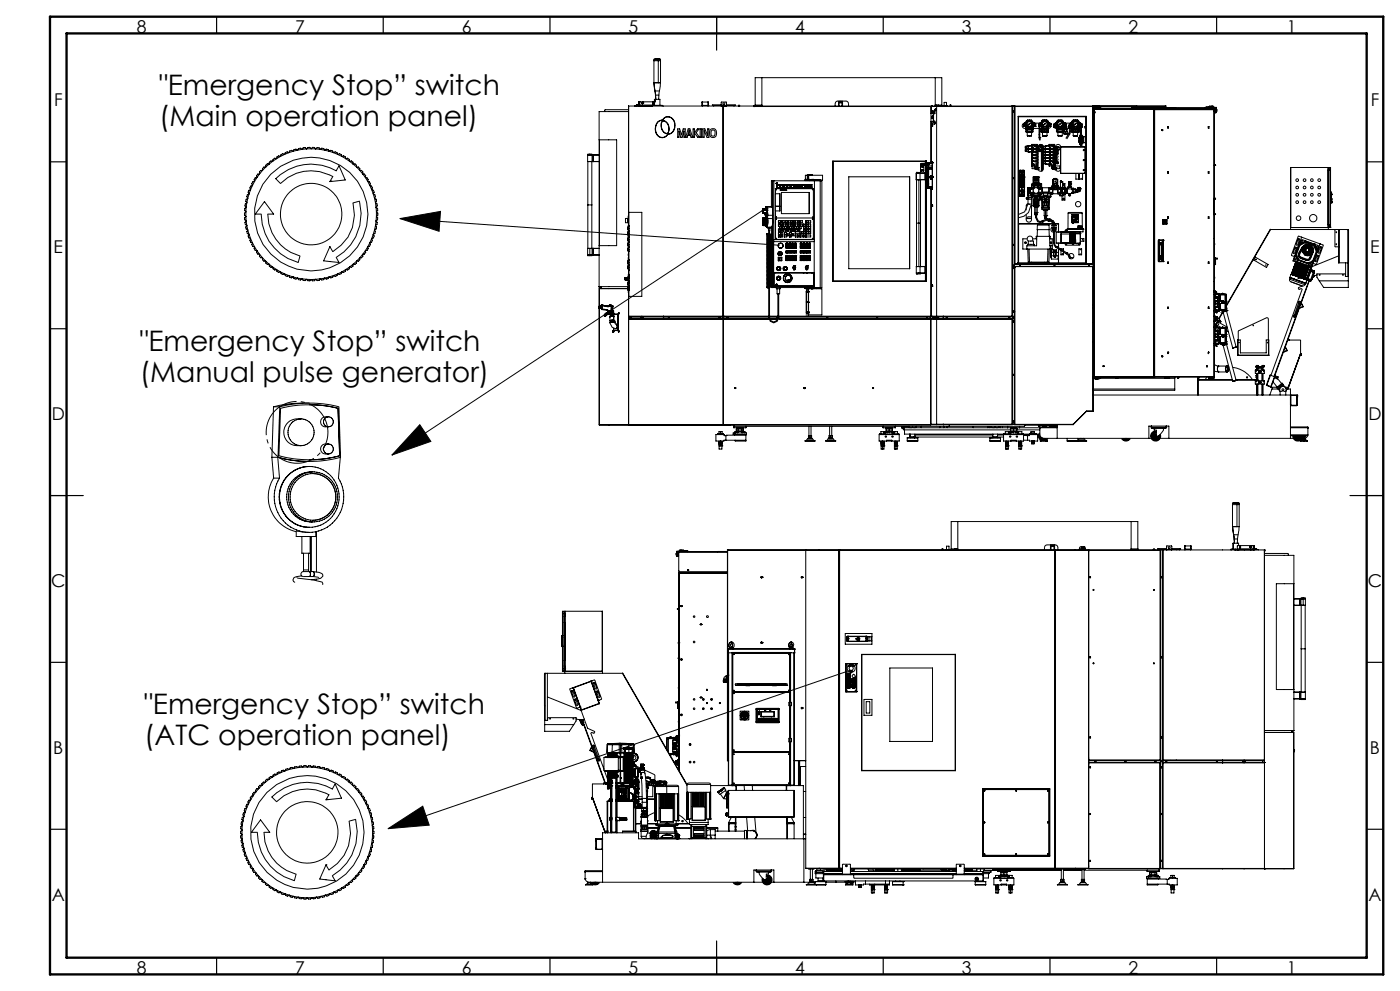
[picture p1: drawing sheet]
<svg xmlns="http://www.w3.org/2000/svg" width="420mm" height="297mm" viewBox="0 0 420 297" stroke-linecap="round" stroke-linejoin="round" font-family="sans-serif">
<defs><g id="words">
<g font-size="8.5">
<text x="47.7" y="28.3">&quot;Emergency Stop” switch</text>
<text x="47.7" y="37.8">(Main operation panel)</text>
<text x="41.9" y="105.1">&quot;Emergency Stop” switch</text>
<text x="41.9" y="114.6">(Manual pulse generator)</text>
<text x="43.3" y="213.9">&quot;Emergency Stop” switch</text>
<text x="43.3" y="223.4">(ATC operation panel)</text>
</g>
<g font-size="5.3">
<text x="41" y="9.9">8</text>
<text x="88.5" y="9.9">7</text>
<text x="138.5" y="9.9">6</text>
<text x="188.5" y="9.9">5</text>
<text x="238.5" y="9.9">4</text>
<text x="288.5" y="9.9">3</text>
<text x="338.5" y="9.9">2</text>
<text x="386" y="9.9">1</text>
<text x="16.2" y="31.7">F</text>
<text x="411.2" y="31.7">F</text>
<text x="16.1" y="75.9">E</text>
<text x="411.1" y="75.9">E</text>
<text x="15.5" y="125.9">D</text>
<text x="410.5" y="125.9">D</text>
<text x="15.4" y="175.9">C</text>
<text x="410.4" y="175.9">C</text>
<text x="16" y="225.9">B</text>
<text x="411" y="225.9">B</text>
<text x="15.5" y="270.2">A</text>
<text x="410.5" y="270.2">A</text>
<text x="41" y="291.9">8</text>
<text x="88.5" y="291.9">7</text>
<text x="138.5" y="291.9">6</text>
<text x="188.5" y="291.9">5</text>
<text x="238.5" y="291.9">4</text>
<text x="288.5" y="291.9">3</text>
<text x="338.5" y="291.9">2</text>
<text x="386" y="291.9">1</text>
</g>
</g></defs>
<g fill="none" stroke="#000" stroke-width=".3">
<path d="M196.2 17.9l.1-.3h1.6l.3 .3M196.2 17.9v6.9M196.2 18.2h2M196.2 17.9h2M196.6 17.6h.1M197.3 17.6h.1M197.4 17.6h.1M197.4 17.6l.1 7.2M197.4 17.7h.1M197.7 17.6h.1M198.2 17.9v6.9M188.6 32.9h-7l-.2 .5"/>
<path d="M188.6 33.4h-8.9v52.6l.7 .2M188.6 31.8v31.8M190.9 31.6h.1M190.9 31.6v.1M190.9 31.6h.6M191.1 31.5l-.2 .1M191.2 31.5h.1M191.2 31.5v.1M191.3 31.5h.1M191.5 31.6v.1M191.5 31.5v.1M191.5 31.6h.1"/>
<path d="M191.6 31.6v.1M191.6 31.6h-.1M191.6 30.6h.3M191.6 31.5l-.7 .1M191.6 30.6v1.2M191.8 31.7l-.1 .1M191.8 31.5h4.5M191.8 31.6v.1M191.8 31.7l-1.4 .1M191.8 31.7h.1M191.8 30.5v1.2M191.9 31.5l6.7 .1v.2"/>
<path d="M191.9 30.6v1.1M192 30.5l-.1 .1M192.6 31.6v.2M192.7 30.8l.1 .2M192.7 30.7v.4M192.7 31v.1M192.7 30.7h.1M192.7 30.8h.1M192.7 31.6v.2M192.7 31.1h.1M192.8 30.7h.1M192.8 31h.1"/>
<path d="M192.8 30.8h.1M192.8 30.7v.4M192.8 31v.1M195.7 31.6v.2M195.8 31.6v.2M195.8 30.7v.4M195.8 31l.1 .1M195.8 30.8l.2 .2M195.8 30.7h.1M195.8 30.8h.2M195.8 31v.1M195.9 31.1h.1"/>
<path d="M195.9 30.7h.1M195.9 30.7h-.1M196 31h.1M196 30.8h.1M196 30.7l-.1 .4M196.2 24.8l.3 2.5M196.2 24.8h2M196.2 24.8l.5 3.7M196.3 30.3v-.5h1.7v1.8M196.3 30.7v.9M196.3 30.5l-4.7 .1M196.3 30.3h.3"/>
<path d="M196.5 27.3h1.3M196.5 27.3l.1 1.2M196.6 38.6a2.34 2.34 0 0 0 2.1 2.7M196.6 38.6h.1M196.6 29.8l-.2 1-.1-.5M196.6 28.5l.1 1.3M196.6 28.5h1.1M196.6 30.2v.2M196.6 38.6a2.28 2.28 0 0 0 2.1 2.6M197.7 28.5l-.1 1.3M197.8 27.3l-.1 1.2M198.2 24.8l-.4 2.5"/>
<path d="M198.4 38.5l.8 1.2 1 .3M198.5 36.1a2.26 2.26 0 0 0-1.9 2.5M198.5 38.4l.2 .5a1.71 1.71 0 0 0 1.4 1.1M198.5 36a2.31 2.31 0 0 0-1.9 2.6M198.5 38.4l-.1 .1M198.5 36v.1M198.8 35.8l-.3 .2M198.8 35.8h.1M198.9 35.8l-.4 .3M198.9 35.8h.1M198.9 36.2v.1M198.9 36.2a1.68 1.68 0 0 1 1.7 1.6"/>
<path d="M198.9 36.2l-.5 .7v1.6M198.9 36.3a1.6 1.6 0 0 1 1.7 1.5M198.9 36.3l-.5 .7 .1 1.4M200.4 35a1.69 1.69 0 0 0-1.5 .8M200.4 35a2.28 2.28 0 0 1 2 2.6M200.4 35a1.75 1.75 0 0 0-1.6 .8M200.4 35a2.34 2.34 0 0 1 2.1 2.6M200.4 35h.1M200.6 37.8h.1M200.6 37.8l.1 .6a1.55 1.55 0 0 1-.6 1.6M200.6 37.8a2.07 2.07 0 0 1-.4 2.2M202.4 37.6a2.43 2.43 0 0 1-1.8 2.6"/>
<path d="M202.4 37.6h.1M202.5 37.6a2.48 2.48 0 0 1-1.9 2.6M203.3 38.6h.6l.5 1.8 .6-1.8h.6v2.5h-.4v-1.8l-.6 1.8h-.4l-.5-1.8v1.8h-.4zM206.4 38.6h.6l.8 2.5h-.5l-.2-.5h-.8l-.1 .5h-.5zM206.7 39.1l.3 1.1h-.6zM207.9 38.6h.4v2.5h-.4zM209.2 38.6h.5l-.9 1.2 1 1.3h-.5l-1-1.3zM210 38.6h.4v2.5h-.4zM210.5 31.6h2M210.5 31.6v-1h2v1M210.7 30.6v1.2l-.2-.2M210.7 31.6h.1"/>
<path d="M210.8 38.6h.7l.8 2v-2h.4v2.5h-.6l-.9-1.9v1.9h-.4zM212.4 30.6v1.2l.1-.2M212.4 31.6h.1M213.4 38.6a1.29 1.29 0 0 1 1.6 1.2 1.29 1.29 0 0 1-1.5 1.4 1.68 1.68 0 0 1-.1-2.6zM213.5 39.1a.65 .65 0 0 1 .8 0 .65 .65 0 0 1 .2 .8l-.2 .7a.6 .6 0 0 1-.6 .2 .6 .6 0 0 1-.4-.6zM214.1 31.6v.2M216.4 31.5h-2.7l2.7 .1M216.4 31.8l.1-1.2h1.3l.1 1.2M216.4 31.7h1.5M216.5 31.7v.1M217 31.8h.1M217 31.8v63"/>
<path d="M217 31.4h.3M217.8 31.7v.1M217.9 31.5h2.7l-2.7 .1M220.2 31.6v.2M221.5 31.6l.4 .2M221.5 31.6v.2M221.6 31.6h.3M221.6 31.6h-.1M221.6 31.6v.2M221.8 31.6v.2M221.9 31.6h.1M226.2 31.9h.1"/>
<path d="M226.2 31.8h.1M226.2 31.8v.2M226.6 31.5h2M226.6 31.8v-8.5h55.9v8.5M228.6 23.3v8.5M250.5 31.8l.1-1.1 .5-.4h2.7l.7 .4 .1 1.1M251.6 31.8v-1.4h1.2v1.4M251.7 31.8v-1h.9v1M279.4 31.9h.1M279.4 31.9v2.1M279.4 36.4v12.1M279.5 31.8l-.1 .1"/>
<path d="M279.5 31.8h.1M279.5 37.5h.1M279.5 37.8h.1M279.5 37.7h.1M279.5 37.5v.3M279.5 37.5v.2M279.6 35.5h.1M279.6 35.1h.1M279.6 35.1v.4M279.6 35.2h.1M279.6 35.4v.1M279.7 35.1h.1"/>
<path d="M279.7 34.8h.1M279.7 36.4v.8l.8-.1M279.7 34.8l-.1 .3M279.7 34.8l-.1 .1M279.8 33.5h.1M279.8 33.7h.1M279.8 33.5v.2M279.8 33.5h-.1M280 34v2.4M280.3 36.7h.1M280.3 36.9h.1M280.3 36.7v.2"/>
<path d="M280.4 33.2v.1M280.4 34h-1.1v2.4h1.1M280.4 33.3h.1M280.4 33.3l.1 .8h-.4v2.2h.4v.8M280.4 37.1h.1M280.4 37.1v.1M280.5 33.3l-.8-.1v.8M280.6 31.5h1.9M280.6 23.3v8.5M280.6 32.9h.1M280.6 32.7h.1M280.6 32.7v.2"/>
<path d="M280.7 31.5v.3M281 31.5v.3M281.1 31.8v63.1M281.4 31.5v.3M281.6 31.5v.3M283 31.8v.1M283 31.7h1.2M283 31.7v.1M283 31.7l-.1 .1M283.2 31.7v-1h.8v1M284.2 31.7l.1 .1M284.2 31.7v.1"/>
<path d="M285.1 31.5h.1M285.1 31.8v-.4l.1 .4M303.6 31.8v63.1M303.7 31.8h.1M303.7 31.9l-77.5 .1M303.7 31.8v63.1M303.8 31.8v48.2M304 33.3l.1 .2zM304.3 31.8v63.6M304.3 31.8v47.4M304.5 31.8v47.3M304.5 31.9h23.3"/>
<path d="M305.4 34.9l.2 .1M305.4 34.9l.1 .1M305.4 34.9v44.2M305.4 34.9h20.5M305.5 35l-.1 43.8M305.6 35h20.1M307 37.4v.4h.4M307 37.4h.6M307 37.8h.1M307 37.8h.4M307.1 37.3v.1M307.1 37.3l.3 .1"/>
<path d="M307.1 37.2v.1M307.1 37.8h-.1M307.1 37.4h-.1M307.1 37.2h.1M307.2 37.1l-.1 .1M307.2 37.1h.4M307.2 37.1v.1M307.2 37.2l.1 .2M307.3 37.8h.1M307.4 37.4h.1M307.4 37.1h.1M307.4 37.1v.3"/>
<path d="M307.4 37.8h.1M307.4 37h.1M307.4 37v.1M307.4 36.9l.1 .1M307.4 36.9a.79 .79 0 0 0-.7 .8 .79 .79 0 0 0 .7 .8h.4M307.4 36.9v.9M307.4 37.6h.1M307.5 37v.4M307.5 37.4v.2M307.5 36.9h.1M307.5 37.6h.1M307.5 37.4h.1"/>
<path d="M307.5 37.6h.4M307.5 36.9h-.1M307.5 37h.1M307.6 37.1v.3M307.6 37.4v.2M307.6 37.6h.1M307.6 36.9h.1M307.6 37v.1M307.6 37.4h.1M307.6 36.9h.3M307.6 36.9v.7M307.6 36.9v.1"/>
<path d="M307.7 38.6h2.2v.9h-2.2zM307.8 38.6v-2.3h2v2.3M307.8 38.1h.1M307.8 36.8h.1M307.8 38.4h.5v.2M307.8 37.5h.1M307.8 38.1h2M307.9 38.7l.1 .1M307.9 38.6v.1M307.9 38.7h1.9M307.9 36.9v.6M307.9 37.5v.1"/>
<path d="M307.9 36.8v.8M307.9 36.8v.1M308 38.8v.2h1.7v-.2M308 38.8h1.7M308 38.4h.1M308 36.3v.7M308 37.4v.7M308 38.4l.3 .1M308 38.4l.1 .1M308 39.2v.2M308.1 38.5h.2M308.1 39.2l.1 .3"/>
<path d="M308.1 38.1v.3M308.1 38.5v.1M308.2 39.1l-.2 .3 .3 .1M308.2 39.4l.1 .1M308.2 36.3h1.3M308.2 39v.4M308.2 39.6v1.1M308.2 39.4h1.3M308.3 36.2v-.3h1.1v.3M308.3 39.5v.1M308.3 39.5h1.1M308.3 38.1h.1"/>
<path d="M308.3 36.3v.2M308.3 37.8v.3M308.8 37.2l-.4 .3M309.1 37l-.3 .2M309.1 37h.1M309.4 38.4v.1M309.4 38.1h.1M309.4 36.3v.2M309.4 37.8v.3M309.4 38.4h.1M309.4 38.4h.2M309.4 38.5h.2"/>
<path d="M309.4 39.5v.1M309.5 36.2v.1M309.5 39.1l.1 .2M309.5 39.2l.1 .1M309.5 39.4l-.1 .1M309.5 39v.4M309.5 39.6v1.1M309.5 38.1v.3M309.5 38.5v.1M309.6 38.4v.1M309.6 39.2v.2M309.6 39.3l-.1 .2"/>
<path d="M309.6 39.3l-.2 .2M309.6 38.4h.1M309.6 36.3v.7M309.6 37.4v.7M309.7 37.6h.5M309.7 36.8h.1M309.7 36.8v.8M309.7 36.8v.1M309.7 36.9h.3M309.7 36.9v.6M309.7 37.5h.1M309.7 37.5v.1"/>
<path d="M309.8 38.7l-.1 .1M309.8 38.6v.1M309.8 38.1h.1M309.8 38.4h-.5v.2M309.8 38.5h1.9M310 36.9h.2M310 36.9v.7M310.1 37.1l.1 .3zM310.1 36.9h-.1M310.1 37.6h.1M310.1 36.9h.1M310.2 37.4v.2"/>
<path d="M310.2 36.9h.1M310.2 37.6h.1M310.2 36.9v.9M310.2 37h.1M310.2 37.8h.1M310.2 37.4h.1M310.2 37.8h.4M310.2 37.8h.5M310.2 37l.1 .1M310.3 37.4h-.1M310.3 37.1h.1M310.3 37.4h.1"/>
<path d="M310.3 37.1v.3M310.3 37.8h.1M310.4 37.3h.1M310.4 37.2v.1M310.4 37.2h.1M310.4 37.3l-.1 .1M310.4 37.1l.2 .1M310.4 37.1v.1M310.4 37.2h.2M310.5 37.2h.1M310.5 37.2l-.1 .1M310.6 37.3v.1"/>
<path d="M310.6 37.4h-.3M310.6 37.4h.1M310.6 37.2v.1M310.6 37.8h.1M310.7 37.4h-.6v.2M310.7 37.4l-.1 .4M310.7 37.4h.1M311.6 37.8h.1M311.6 37.8h.4M311.6 37.3v.1M311.6 37.3l.4 .1M311.6 37.2v.6"/>
<path d="M311.6 37.4h.6M311.6 37.2h.2M311.7 37.8v2.6M311.8 37.1l-.2 .1M311.8 37.2l.2 .2M311.8 37.1v.1M312 37.1h.1M312 37.4h.1M312 37.1v.3M312 37.8l-.1 2.6M312 37.8h.1M312 37v.1"/>
<path d="M312 37l.2 .4v-.3h-.4M312 37.8h-.4M312 37v.8M312.1 37.5v.1M312.1 37.6h.1M312.1 36.9h.1M312.1 36.9v.7M312.2 37.6h.1M312.2 36.9h.1M312.2 36.9v.7M312.2 37.5v.1M312.3 38.6h2.2v1h-2.2z"/>
<path d="M312.3 39.5l.4 .1M312.4 36.9h.1M312.4 36.8h.1M312.4 37.6h.1M312.4 36.7h.1M312.4 37.5h.1M312.4 37.6h-.3M312.4 36.8h.2M312.4 36.7l.1 1M312.4 38.5l.1 .1M312.4 37.5l.2 .1M312.4 38.1h2"/>
<path d="M312.5 38.7l.1 .1M312.5 38.7h1.9M312.5 37.7v.1M312.5 36.5h.1M312.5 38h.1M312.5 36.5v-.2h1.9l-.1 .2M312.5 38v.7M312.5 36.5l-.1 .2M312.5 37.7v.3M312.5 36.3l.1-.2h1.6l.1 .2M312.6 36.8l-.4 .2-2-.1M312.6 37.6h.1"/>
<path d="M312.6 36.8v.8M312.6 38.8v.2h1.7v-.2M312.6 38.8h1.7M312.6 38.9h1.7M312.6 36.3v.6M312.6 37.4v.7M312.6 38.5h.1M312.6 39.2v.2M312.7 38.5h.1M312.7 39.1l-.1 .2 .3 .2M312.7 39.2l.1 .3M312.7 38.1h.1"/>
<path d="M312.7 39v.4M312.7 39.6l.1 1.1M312.7 39.4l.2 .1M312.7 39.4h1.4M312.7 39h.1M312.8 36.1h1.2M312.9 39.5v.1M312.9 39.5h1.1M312.9 36.3v.2M312.9 37.8v.3M312.9 38.5v.1M313.4 37.2l-.4 .3"/>
<path d="M313.7 37l-.4 .2M313.7 37l-.3 .2M313.7 37h.1M313.9 36.3v.2M313.9 37.8v.3M313.9 38.5v.1M314 39.5v.1M314.1 39h.1M314.1 38.1h.1M314.1 39v.4M314.1 39.6v1.1M314.1 39.4l-.1 .1"/>
<path d="M314.1 39.1l.2 .2-.3 .2M314.1 39.2v.3M314.2 38.5h-.1M314.2 39.2v.2M314.2 36.3v.6M314.2 37.4v.7M314.3 36.8l.3 .1M314.3 37.6h.1M314.3 36.8h.1M314.3 36.8v.8M314.3 38h.1M314.3 38l.1 .7"/>
<path d="M314.3 36.5l.1 .2M314.3 37.7v.3M314.3 36.5h.1M314.3 37.7v.1M314.4 38.7l-.1 .1M314.4 36.9h.1M314.4 36.8h.1M314.4 37.6h.1M314.4 36.7h.1M314.4 37.5h.1M314.4 37.6h.4M314.4 36.7l-.1 1"/>
<path d="M314.4 38.5v.1M314.4 37.5l-.1 .1M314.5 39.5l-.3 .1M314.6 36.9h.1M314.6 37.6h.1M314.6 36.9h.2M314.6 36.9v.7M314.6 37h.3M314.8 37.6h.1M314.8 36.9h.1M314.8 36.9v.7M314.8 37l-.2 .4v-.3h.4"/>
<path d="M314.8 37.4v.1M314.8 37l.1 .8M314.8 37.8h.4M314.9 37.8h.1M314.9 37.4h.1M314.9 37l.1 .1M314.9 37.1h.1M314.9 37.4h.3M314.9 37.1v.3M315 37.2h.1M315 37.3h-.1M315 37.1l.2 .1"/>
<path d="M315 37.2h.2M315 37.1v.1M315.1 37.2h.1M315.1 37.2l-.1 .1M315.2 37.8h.1M315.2 37.2v.1M315.2 37.4h.1M315.2 37.3v.1M315.2 37.4l-.6 .1M315.2 37.5v.6l-.5 .3-2.8 .1M315.2 37.4v.4h-.3M316.1 37.5v.1"/>
<path d="M316.1 38.1h.1M316.1 37.6h1M316.1 37.6v.5M316.1 37.5h.5M316.1 38.1h.5M316.1 38l.1 .1M316.2 37.4h.6v.2M316.2 37.4v.1M316.2 37.3l-.1 .6M316.2 37.2v.2M316.2 37.5h-.1M316.2 37.2h.2"/>
<path d="M316.2 38.1l.8 .4M316.2 38v.1M316.4 37l.4 .1-.1 .3M316.4 37l-.2 .2M316.4 37v.2M316.4 37.2l.1 .2M316.5 37.4l.1 .1M316.5 37.4h.1M316.5 38v.1M316.6 37.5h.1M316.6 37v.4M316.6 37.5l.1 .1"/>
<path d="M316.6 38.1h.1M316.7 36.9v.1M316.7 37.5v.1M316.7 37h-.1M316.7 37.5h.1M316.7 36.9l-.3 .1M316.7 36.9l-.1 1.2M316.7 38l-.6 .1M316.7 37v.4M316.7 36.9h.1M316.7 37.6h.1M316.7 37.4v.1"/>
<path d="M316.8 36.9h.1M316.8 37.6h.1M316.8 36.9l-.1 .1M316.8 36.9h.3M316.8 36.9v.7M316.9 38.6h2.2v.9h-2.2zM317 36.8h.1M317 37.5h.1M317 38.1h2M317 38.6v-2.3h2v2.3M317 38.4h.5v.2M317.1 38.7l.1 .1"/>
<path d="M317.1 38.6v.1M317.1 38.7h1.9M317.1 36.9v.6M317.1 37.5v.1M317.1 36.8v.8M317.1 36.8v.1M317.2 38.8v.2h1.7v-.2M317.2 38.8h1.7M317.2 36.3v.7M317.2 37.4v.7M317.2 38.4h.1M317.2 38.4h.3"/>
<path d="M317.2 38.4l.1 .1M317.3 39.2v.2M317.3 38.5h.2M317.3 39.1l-.1 .3 .3 .1M317.3 39.2l.1 .3M317.3 38.1v.3M317.3 38.5v.1M317.3 39v.4M317.3 39.4l.2 .1M317.3 39.4h1.4M317.4 36.3h1.3M317.4 39.6v1.1"/>
<path d="M317.4 36.3v-.4h1.2v.4M317.5 39.5v.1M317.5 39.5h1.1M317.5 38.4v.1M317.5 36.3v.2M317.5 37.8v.3M317.5 38.4h.1M318.1 38.3h.1M318 37.2l-.4 .3M318.3 37l-.3 .2M318.3 37h.1M318.6 38.1h.1"/>
<path d="M318.6 36.3v.2M318.6 37.8v.3M318.6 39.5v.1M318.6 38.5h.2M318.7 39v.4M318.7 39.4l-.1 .1M318.7 39.6v1.1M318.7 39.1l.1 .2-.2 .2M318.7 39.2v.3M318.7 38.1v.3M318.7 38.5v.1M318.8 38.4v.1"/>
<path d="M318.8 38.4l-.2 .1M318.8 39.2v.2M318.8 38.4h.1M318.8 36.3v.7M318.8 37.4v.7M318.9 36.8h.1M318.9 36.8v.8M318.9 36.8v.1M318.9 36.9h.3M318.9 36.9v.6M318.9 37.5h.1M318.9 37.5v.1"/>
<path d="M319 38.7l-.1 .1M319 38.6v.1M319 38.1h.1M319 38.4h-.4l-.1 .2M319 38.5h.5M319.2 39.5h1M319.2 38.8v1.4h.9v-1.4M319.2 36.9l.1 .7M319.2 38.8h.9M319.2 36.9l.1 .1M319.3 37.1v.3M319.3 37.4v.2"/>
<path d="M319.3 36.9h-.1M319.3 37.6h.1M319.3 36.9h.1M319.3 37.4h.1M319.3 37.4h.6M319.3 37h.1M319.3 37v.1M319.4 37v.4M319.4 37.4v.1M319.4 37.6h.1M319.4 36.9h.1M319.4 37.5v.1"/>
<path d="M319.4 38.1h.1M319.4 37h.1M319.4 36.9h1.8M319.4 38.1h.5M319.4 36.9v1.2M319.4 38.7v.8M319.4 37.5h.5M319.4 36.9v.1M319.5 37.4h.1M319.5 37v.4M319.5 37.5l-.1 .1M319.5 37.4v.1"/>
<path d="M319.5 38v.7M319.6 37.2v.1M319.6 37.2h.2M319.6 37.2h.1M319.6 37.3l-.1 .1M319.7 37.2h.1M319.7 39.5v.7M319.7 37l-.4 .1M319.7 37v.2M319.7 37.2h.2M319.7 37l.2 .2M319.8 37.2l-.2 .1"/>
<path d="M319.8 38.1v.6M319.8 38.5h1M319.9 37.4v.1M319.9 37.5h.1M319.9 37.2v.2M319.9 38v.1M319.9 38.1h.1M319.9 37.6h-1M319.9 37.6v.5M319.9 38.7v.8M319.9 37.5v.1M320 38.7l.1 .1"/>
<path d="M320 38.7l-.8 .1M320.7 39.9l.1 .2M320.7 39.9h.1M320.7 38.1h.1M320.7 39.9l-.9 1.5M320.7 37.6h.9M320.7 37.6v.5M320.7 39.9v.1M320.7 37.5h.5M320.7 38.1h.5M320.7 37.5v.1M320.8 37.4v.1"/>
<path d="M320.8 37.4h.6M320.8 37.5h-.1M320.8 37.2v.2M320.8 38v.1M320.8 37.2h.2M320.8 38.1v1.3M320.8 39.4h.3M320.8 39.4l-.1 .5M321 37l-.2 .2M321 37l.4 .1M321 37.2l.3 .4M321 37v.2"/>
<path d="M321.1 39.4l-.1 .7M321.1 38v1.4M321.2 37.4h.1M321.2 37v.4M321.2 37.4v.1M321.2 38.1h.1M321.2 36.9l.1 .1M321.2 37.5l.1 .1M321.2 37.5v.1M321.2 37h.1M321.2 37.5h.1M321.2 36.9v1.2"/>
<path d="M321.2 38l-.5 .1M321.3 37v.4M321.3 36.9h.1M321.3 37.6h.1M321.3 37.4h.1M321.3 36.9h-.1M321.3 37h.1M321.3 37.4l-.1 .1M321.4 37.1v.3M321.4 37.4v.2M321.4 36.9h.1M321.4 37.6h.1"/>
<path d="M321.4 37v.1M321.4 37.4h.1M321.4 36.9v.1M321.4 36.9v.7M321.4 36.9h.3M321.6 38.6h2.1v1h-2.1zM321.6 39.5l.3 .1M321.6 36.9h.1M321.6 37.6h.1M321.6 36.8h.1M321.6 36.7h.1M321.6 38.1h.1"/>
<path d="M321.6 38h.1M321.6 36.3h.1M321.6 37.5h.1M321.6 36.7l.1 1.3M321.6 36.8h.2M321.6 36.3l.1 .2M321.6 38v.6M321.6 36.3h2l-.1 .2M321.6 38.1h2M321.7 38.6v.1M321.7 38.7l.1 .1M321.7 38.7h1.9"/>
<path d="M321.7 37.7v.1M321.7 36.5h.1M321.7 36.9v.6M321.7 37.5l.1 .1M321.7 38h.1M321.7 36.5l-.1 .2M321.7 36.3l.1-.2h1.6l.1 .2M321.8 37.6h.1M321.8 36.8v.8M321.8 38.8v.2h1.7v-.2M321.8 38.8h1.7M321.8 38.9h1.7"/>
<path d="M321.8 36.8l-.1 .1M321.8 36.3v.6M321.8 37.4v.7M321.8 38.5h.1M321.8 39.2v.2M321.9 38.5h.1M321.9 38.1h.1M321.9 39.4l.2 .1M321.9 39v.4M321.9 39.6l.1 1.1M321.9 39.4h1.4M321.9 39h.1"/>
<path d="M321.9 39.1l-.1 .2 .3 .2M321.9 39.2l.1 .3M322.1 36.1h1.1M322.1 39.5v.1M322.1 39.5h1.1M322.1 38.1h.1M322.1 36.3v.2M322.1 37.8v.3M322.1 38.5v.1M322.6 37.1l.3-.1-.2 .2zM322.6 37.2l-.4 .3M323.1 38.5v.1"/>
<path d="M323.1 38.1h.1M323.1 36.3v.2M323.1 37.8v.3M323.2 39.5v.1M323.3 39l.1 .2-.1 .3zM323.3 38.5h.1M323.3 39.2l.1 .1M323.3 38.1h.1M323.3 39v.4M323.3 39.4l-.1 .1M323.3 39.6v1.1M323.4 38.5h.1"/>
<path d="M323.4 39.2v.2M323.4 39.3l-.2 .2M323.4 36.3v.6M323.4 37.4v.7M323.5 37.6h.1M323.5 36.8h.1M323.5 36.8v.8M323.5 36.8v.1M323.5 36.5h.1M323.5 37.7v.1M323.5 38h.1M323.5 36.9h.3"/>
<path d="M323.5 36.5v1.2M323.5 36.9v.6M323.5 37.7v.3M323.5 38l.1 .6M323.5 37.5h.1M323.5 37.5v.1M323.6 38.6v.1M323.6 38.7l-.1 .1M323.6 37.5h.1M323.7 39.5l-.3 .1M323.8 36.9v.7M323.8 36.9l.2 .1"/>
<path d="M323.8 36.9h.1M323.8 37.6h.1M323.8 36.9h.2M324 37v.4M324 37.4v.1M324 36.9h.1M324 37.6h.1M324 37.4h.1M324 37h.1M324 36.9l.3 .1M324 36.9v1.2M324 38h.6"/>
<path d="M324 36.9v.1M324 37.5v.1M324 38.1h.1M324 37.5h.6M324 38.1h.5M324.1 37v.4M324.1 37.5h-.1M324.1 37.5h.1M324.1 37.4h.1M324.1 38v.1M324.1 38.4l-3 .1M324.1 38.1l.1 2.3"/>
<path d="M324.2 37.2v.1M324.2 37.2h.1M324.2 39.2l.1 1.1zM324.2 37.2l.1 .1M324.2 37.3l-.1 .1M324.3 37l-.5 .1 .2 .3M324.3 37v.2M324.3 37l.2 .2M324.3 37.2h-.1M324.3 37.2h.1M324.3 37.2v.1M324.3 37.2h.2"/>
<path d="M324.4 38v2.6M324.5 37.4h-.7v.2M324.5 37.4v.1M324.5 37.2l.2 .6-.3 .4M324.5 37.2v.2M324.5 37.5h.1M324.5 38.1h.1M324.6 37.5v.1M324.6 37.6h-1M324.6 37.6l-.1 .5M325.5 38.1h.3M325.5 38.3h.3"/>
<path d="M325.8 37.9h-.3v.5h.3M325.8 35l.1 43.8M325.9 34.9l-.2 .1M325.9 34.9v44.2M327.8 31.8v47.3M327.9 39.4l.4-.1-.3-.1v1.8M327.9 36.8h.4M327.9 31.9h1.1v.3M327.9 31.8v91.4M327.9 38.8h.4M327.9 38.9h.1M327.9 39.2h.4"/>
<path d="M327.9 36.7h.4M327.9 35.8h.4M328 39h.3M328 39.4h.1M328.3 32.8h.1M328.3 33.8h.1M328.3 33.4h.1M328.3 32.5h.1M328.3 32.5v80.7h1.7M328.3 32.5h.2M328.3 32.8l17.9-.1v80.2h-17.9M328.3 32.8h17.9"/>
<path d="M328.4 32.5h.1M328.4 32.2v.2M328.4 32.5v80.7M328.4 31.9v.3M328.5 32.5h-.1M328.5 32.5h.1M328.5 32.4v.3M328.7 31.8v.1M328.9 32.4v.3M328.9 32.5h34.8M329 32.1l.8 .1M329.1 32.7h.1"/>
<path d="M329.1 31.8v.3M329.1 32.5v.2M329.1 31.9h.2M329.1 32.6h34.3M329.2 32.2l-.1 .5M329.3 31.8l-.1 .6M329.7 31.8v.3M329.7 31.9h20M330 32.2h.1M330 32.2h-1.7v.2h36.2M330 32.2v.2M339.5 32.4h13.2"/>
<path d="M339.5 32.3h13.5M339.5 32.3v.1M339.9 32.3v.1M340 32.3v.1M341 31.8v.5M346.2 34.1h.1M346.2 34.7h.1M346.2 33.9h.1M346.3 34.7v76.2M349.6 31.8v.1M349.6 31.8l.1 .1M349.6 31.8h.1"/>
<path d="M349.6 31.8h-161v63M349.6 31.8v.5M349.7 31.9v.4M350.4 38v.4zM352.2 32.3v.1M352.6 32.3v.1M352.9 32.4h.5M353.3 32.3h8.1M361.6 32.3l-.3 .1M361.6 32.2v.2M361.8 32.1h.1M361.8 32.1v.1"/>
<path d="M362.5 38h.1M362.5 38.3h.1M362.5 38.4h.1M362.5 38l.1 .4M362.6 32.2l-1 .1M362.6 38v.4M362.6 32.2v.2M362.7 32.1v.1M362.9 32.1v-.3h.4v.6M363.4 32.2v.6M363.4 32.7h.8M363.4 32.7h.1"/>
<path d="M363.4 32.5v.3M363.6 32.2v-.3h.5v.3M363.6 32.1h-1.8M363.7 32.4v.3M363.8 31.9l-.4-.1v.3M364 32.5h.1M364 32.4v.3M364 32.5h.3M364.1 32.5h.1M364.2 32.4v80.5M364.2 32.8v.1M364.2 33.4h.1"/>
<path d="M364.2 32.8h.1M364.2 32.8h-17.8v80.2M364.2 32.9h-17.9v80M364.3 33.4l.4 .1M364.3 32.4v80.8h-1.7v-.2M364.5 32.4v.1M364.5 32.2l.2 .2-.2 .1M364.5 32.2h-2.9M364.5 32.2v.2M364.5 32.5v.2M364.5 33.4v.4h.2M364.5 33.7h.3"/>
<path d="M364.5 33.5h.2M364.5 33.6h.2M364.6 33.7v.1M364.7 33.7h.1M364.7 32.7l-.4 .1M364.7 32.3h.1M364.8 33.7l-.1 .1M364.8 33.7l-.1-1.5v1.6M364.8 32.9h.3v.4h-.3M74.3 59.4l-.3 1.4M74.3 59.4l-.5 .3-.1 .6 .3 .5M74.7 58.1l-.4 1.3"/>
<path d="M74.7 58.1l-.5 .3-.2 .5 .3 .5M75.2 56.8l-.5 1.3M75.2 56.8l-.6 .2-.2 .6 .3 .5M75.7 55.6l-.5 1.2M75.7 55.6l-.5 .2-.2 .5 .2 .5M76.4 54.4l-.7 1.2M76.4 54.4l-.6 .1-.3 .6 .2 .5M77.1 53.2l-.7 1.2M77.1 53.2l-.5 .1-.4 .5 .2 .6M77.9 52.1l-.8 1.1M77.9 52.1l-.6 .1-.3 .5 .1 .5M78.8 51l-.9 1.1"/>
<path d="M78.8 51l-.6 .1-.4 .4 .1 .6M79.7 50.1l-.9 .9M79.7 50.1h-.5l-.5 .4 .1 .5M80.8 49.2l-1.1 .9M80.8 49.2l-.6-.1-.5 .4v.6M81.8 48.3l-1 .9M81.8 48.3l-.5-.1-.5 .4v.6M82.7 53.5a15.1 15.1 0 0 1 18.2-2.3l.8-1.5 1.9 4.2-4.6 .5 .8-1.5a13 13 0 0 0-15.7 2.1zM83 47.6l-1.2 .7M83 47.6l-.6-.2-.5 .4-.1 .5M84.1 46.9l-1.1 .7M84.1 46.9l-.5-.2-.5 .3-.1 .6"/>
<path d="M85.4 46.3l-1.3 .6M85.4 46.3l-.6-.2-.5 .2-.2 .6M86.6 45.8l-1.2 .5M86.6 45.8l-.5-.3-.5 .3-.2 .5M87.9 45.3l-1.3 .5M87.9 45.3l-.4-.3-.6 .3-.3 .5M89.3 45l-1.4 .3M89.3 45l-.5-.3-.6 .1-.3 .5M90.6 44.8l-1.3 .2M90.6 44.8l-.4-.4-.6 .1-.3 .5M92 44.6l-1.4 .2M92 44.6l-.5-.4-.6 .1-.3 .5"/>
<path d="M93.3 44.6h1.4M93.3 44.6h-1.3M93.3 44.6l.4-.4h.6l.4 .4M93.3 44.6l-.3-.4h-.6l-.4 .4M94.7 44.6l1.4 .2M94.7 44.6l.4-.4 .6 .1 .4 .5M96.1 44.8l1.3 .2M96.1 44.8l.4-.4 .6 .1 .3 .5M97.4 45l1.3 .3M97.4 45l.5-.3 .6 .1 .2 .5M98.7 45.3l1.3 .5M98.7 45.3l.5-.3 .6 .3 .2 .5"/>
<path d="M99.1 54.1l.6 .3M100 45.8l1.3 .5M100 45.8l.5-.3 .6 .3 .2 .5M101.3 46.3l1.3 .6M101.3 46.3l.5-.2 .6 .2 .2 .6M102.6 46.9l1.1 .7M102.6 46.9l.5-.2 .5 .3 .1 .6M103.7 47.6l1.1 .7M103.7 47.6l.6-.2 .5 .4v.5M104.8 48.3l1.1 .9M104.8 48.3l.6-.1 .5 .4v.6M105.9 49.2l1.1 .9"/>
<path d="M105.9 49.2l.6-.1 .5 .4v.6M107 50.1l.9 .9M107 50.1h.5l.4 .4v.5M107.9 51l.9 1.1M107.9 51l.6 .1 .4 .4-.1 .6M108.8 52.1l.8 1.1M108.8 52.1l.5 .1 .4 .5-.1 .5M109.6 53.2l.7 1.2M109.6 53.2l.5 .1 .4 .5-.2 .6M110.3 54.4l.6 1.2M110.3 54.4l.5 .1 .3 .6-.2 .5M110.9 55.6l.6 1.2"/>
<path d="M110.9 55.6l.6 .2 .2 .5-.2 .5M111.5 56.8l.5 1.3M111.5 56.8l.5 .2 .3 .6-.3 .5M112 58.1l.4 1.3M112 58.1l.5 .3 .1 .5-.2 .5M112.4 59.4l.2 1.4M112.4 59.4l.5 .3 .1 .6-.4 .5M176.3 48.4h.1M176.3 48.4h3.4M176.3 46.5v1.9M176.4 46.3l-.1 .2M176.4 46.3h1.2"/>
<path d="M176.4 48.4v26M177 46.2v.2M177.6 46.3v.1M177.6 48.4v26M177.6 46.4v.1M177.6 46.5v1.9M178 46.5h.1M178 46.4v2M179.7 46.4l-3.4 .1M179.7 41.9h5.3v31.7h-5.3M179.8 41.9v31.7M198.7 41.2v.1"/>
<path d="M200.1 40h.1M200.2 40.4v.1M200.2 40.4a1.69 1.69 0 0 1-1.5 .8M200.2 40.5l-.6 .5-.9 .3M200.6 40.2h.1M200.6 40.2l-.4 .2M200.6 40.2l-.4 .3M231.7 54.2v7.9M231.8 54.2v32M232.2 54.2v17.6M232.6 56.5h11.4v15.3h-11.4M232.6 58.1h1.3v3.7h-1.3"/>
<path d="M232.7 56.5v15.3M232.8 56.6v.3zM232.9 54.9l.1 .3M233 54.8l.3 .1-.3 .3M233 54.8l-.1 .1M233 54.8l.2 .1-.2 .3M233.1 55.3v1zM233.2 55.4h1.8M233.2 55.4l.1 .1M233.2 55.4h.8v.8M233.2 56.2h.8M233.2 55.4v.8"/>
<path d="M234 56.2l.1 .1v-1l-.1 1M234 56.2h-.8M234.1 55.3v.1M234.1 57h.1M234.1 57h.2M234.1 55.4h.8v.8M234.1 56.2h.8M234.1 55.4l.1 .8M234.1 55.4v.8M234.2 56.9h.1M234.2 57h.1M234.2 56.9l-.1 .1"/>
<path d="M234.2 56.2h.7M234.2 56.2h-.1M234.2 56.9v.1M234.2 56.9l.1 .1M234.3 57h.1M234.4 57h.1M234.4 56.9h.1M234.4 56.9v.1M234.4 56.9l.1 .1M234.4 57.7h8.4l-.1 6.3h-8.3zM234.5 57h.1M234.5 56.9h.1"/>
<path d="M234.5 56.9v.1M234.6 57h-.1M234.6 57h.1M234.7 57h.1M234.7 56.9l-.1 .1M234.7 56.9h.1M234.8 57h.1M234.8 56.9v.1M234.8 56.9h.1M234.9 56.9h.1M234.9 57h-.1M234.9 57h.1"/>
<path d="M234.9 57h.4M234.9 56.2l.1 .1M235 57h-.1M235 57h-.2M235 57h.1M235 55.4v.9M235 55.3v1M235 56.9v.1M235 56.9h.1M235 55.3v.1M235 55.3l.1 .1M235.1 56.9h.1"/>
<path d="M235.1 57h.1M235.1 55.4l-.1 .9M235.1 56.9v.1M235.1 55.4h.9M235.2 56.9v.1M235.2 56.9l-.1 .1M235.2 55.8h.1M235.2 56.2h.7M235.2 55.9h.1M235.2 56.2l-.1-.8h.8v.8M235.2 55.7h.1M235.2 57h.1"/>
<path d="M235.3 56.9v.1M235.3 57h.1M235.3 56.9l-.1 .1M235.3 56.9h.1M235.4 56.9h.1M235.4 57h.1M235.4 56.9v.1M235.4 56.9h-.1M235.5 57h.1M235.5 56.9h.1M235.5 57h-.1M235.5 56.9v.1"/>
<path d="M235.5 56.9l.1 .1M235.6 56.9l-.1 .1M235.6 56.9v.1M235.6 57h.1M235.7 57h.1M235.7 56.9h.1M235.7 56.9v.1M235.7 56.9l-.1 .1M236 55.4v.9l-.1-.1M236 55.4v.9M236.1 55.3v1M236.1 55.3v1z"/>
<path d="M236.2 55.4h.9M236.3 55.8h.1M236.3 55.9v.1M236.3 55.6v.1M236.3 56.2v-.8h.8l-.1 .8M236.3 56.2h.7M236.3 56.2h.8M237.1 55.4v.9l-.1-.1M237.1 55.4v.9M237.2 55.3v1zM237.3 55.4h.9M237.4 56.2l.8 .1"/>
<path d="M237.4 56.2h.7M238.1 55.4h-.8l.1 .8M238.1 55.4v.1M238.2 55.4v.9M238.2 55.3h-5.2v1h5.2M238.2 55.3v.1M238.2 55.3v1M238.4 56.3h.1M238.5 55.8h.1M238.5 55.9v.1M238.5 55.6v.1M238.5 55.5v.7"/>
<path d="M238.5 56.2h.8M238.5 56.2h.1M238.6 55.8l.3 .4M238.6 55.7v.1M238.6 55.9h.1M238.8 55.7l.3 .2zM238.9 55.5l-.3 .2 .3 .5M238.9 56.2h.1M238.9 55.5h.1M238.9 55.5l.3 .2M238.9 55.5l-.3 .3M239.1 55.6h.1"/>
<path d="M239.2 56l-.1 .1M239.2 55.9l-.3 .3M239.3 56.2h-.8M239.3 56.2v-.8h-.8v.8M239.4 55.4l-1-.1v1M239.4 55.4v.9M239.4 55.3v.1M239.4 55.3v1M239.4 55.3l.1 .1M239.5 55.4h.9M239.5 55.4l-.1 .9M239.5 55.9l.1 .1"/>
<path d="M239.5 56.2h.8M239.5 55.9h.1M239.5 55.8h.1M239.6 55.6l-.1 .1M239.6 55.8l.3 .4M239.6 55.7v.1M239.6 55.9h.1M239.8 56.1h.1M239.8 55.7l.3 .2M239.9 55.5l-.3 .3M239.9 56.2h.1M239.9 55.5h.1"/>
<path d="M239.9 55.5l-.3 .2 .3 .5M240 55.5l.2 .2-.2 .5M240.1 55.9h.1M240.1 55.6h.1M240.2 56l-.1 .1M240.3 55.4h-.8v.8M240.3 55.4v.1M240.3 55.4v.8M240.4 55.4v.9M240.4 55.3h-2.1v1h2.1M240.4 55.3v.1M240.4 55.3v1"/>
<path d="M240.6 56.3h.1M240.7 56.2h.8M240.7 55.4h.8M240.7 55.8h.1M240.7 55.4v.8M240.7 55.9v.1M240.7 55.6v.1M240.7 56.2h.7M240.7 56.2h.1M241.4 54h.1M241.4 54h4.8v.2M241.4 54v.1"/>
<path d="M241.4 56.2h.1M241.5 55.4v.8M241.5 55.4l-.1 .8M241.5 55.4l.1 .9M241.6 56.3h.1M241.6 53.8v-1.3h5.2v1.4h-2.9M241.7 55.4v.8M241.7 56.2h.7M241.7 55.4h.7M241.7 55.8h.1M241.7 55.9h.1M241.7 54v.1"/>
<path d="M241.7 56.2h.1M242 53.8h.1M242 53.8v.2M242 53.9h.2M242 53.8h-.4v.2M242.2 53.8l.2 .2M242.2 53.8h1v.2M242.2 54v.1M242.3 54h.1M242.4 55.4v.1M242.4 55.4v.8M242.5 52.4l.1-.1v1.7l-.1-.1z"/>
<path d="M242.5 55.4l-1.9-.1v1M242.5 55.4v.9M242.5 55.3v.1M242.6 55.3v1M242.6 55.3v.1M242.6 55.4v.9M242.6 53.8h.1M242.6 52.5h.1M242.7 55.4v.8M242.7 56.2h.8M242.7 55.4h.8M242.7 55.4v.1"/>
<path d="M242.7 55.8l.3 .4M242.8 55.9h.1M242.9 55.7l.3 .2zM243 54.1v.1M243 55.5l-.3 .3M243 55.5h.1M243.1 55.5l-.4 .2 .4 .5M243.1 56.2h.1M243.1 55.5h.1M243.1 55.5l.3 .2-.3 .5M243.2 53.9h.3M243.2 55.9h.1"/>
<path d="M243.2 55.6h.1M243.2 55.9v.1M243.3 53.9v.1M243.5 55.4v.8M243.5 55.4l-.1 .1M243.5 56.3h.1M243.6 55.3l-1 .1M243.6 55.3h-3.1v1h3.1M243.6 55.3v1M243.7 52.5v-.2h-1.4l-.1 1.5M243.8 56.7v.1M243.8 56.6v.3"/>
<path d="M243.9 53.8h.1M243.9 53.8h-.4v.2M243.9 53.8v.2M243.9 54.1h.1M243.9 54v.1M244 54l.1 .1M244.1 54h.1M244.3 54.2v17.6M244.5 53.9v.1M244.8 53.9v.1M245.1 54h.1M245.2 53.9l.1 .1"/>
<path d="M245.3 54h.1M245.5 53.9v.1M245.6 53.9v.1M245.9 53.9v.1M246.1 54.2v32M249.8 48.3l.2 .1M249.8 48.3v36M249.9 48.4l-.1 35.9M249.9 48.4h27.9M249.9 48.4h.1M254.6 53h18.3v27.5h-18.3zM272.9 53v27.5"/>
<path d="M274.9 53.8v.1M274.9 51.9h.1M274.9 53.8h.1M274.9 51.9v1.9M274.9 51.9h2.7M274.9 53.8h2.7M274.9 53.9h.1M274.9 51.9h2.6M275 53.9l-.1 26M275 51.7h.1M275 51.7v.2M275 51.7h1.2"/>
<path d="M275.7 53.9v26M275.7 51.9h.1M276 53.9h.1M276 51.9v1.9M276.2 49.5h.1M276.2 49.3h.1M276.2 51.2h.1M276.2 49.3v1.9M276.2 51.7v.2M276.2 53.9v26M276.2 49.5h.9M276.2 49.3h1.6l.1 .2h-1.7"/>
<path d="M276.2 49.3v.2M276.4 49.2h.1M276.4 49h.1M276.4 49h3.3M276.4 49v.2M276.4 49.2h2.2M276.5 49.3v.2M276.6 49.3v.2M276.6 50.8h.3M276.6 51.1h.3M276.6 50.1h.3M276.6 50.8v.3"/>
<path d="M276.7 50.9v.1M276.7 49.9v.2M276.7 49.9l.1 .1M276.7 50.8l.1 .2M276.8 48.9l-.3 .1 .1 .3M276.8 49.9v.2M276.8 50.8v.3M276.8 50l-.1 .1M276.8 51l-.1 .1M276.9 49.9h-.4l.1 .2M276.9 49.9v.2M276.9 50.8v.3"/>
<path d="M276.9 48.9l.2 .1M277.1 49.2l-.2 .1M277.1 49.5h.1M277.1 49.5v1.7h-.9M277.3 49.2l.2 .1M277.5 51.9h.1M277.6 53.8l-.1 .1M277.6 53.8h.1M277.6 51.9h.1M277.6 51.9v1.9M277.6 48.9l-.3 .1M277.6 48.4v.6"/>
<path d="M277.6 49.5v34.7M277.7 48.9l.1 .1M277.7 49.5l.1 34.8h-28M277.7 49.3h.1M277.8 49.3h.1M277.8 48.2v.7M277.8 49.5v34.8M277.8 48.3l-.1 .6M277.8 48.2l-28 .1M277.8 49.2l-.1 .1M278.3 55.7v.2M278.3 55.1v.8"/>
<path d="M278.3 55.3v.1M278.3 55.9h.1M278.3 55.1h.1M278.3 50.2h-.1v6.2h1.5M278.3 55.1v.2M278.3 55.1l.1 .1M278.4 50.2l-.2 .2h.2M278.4 49.7h1.3M278.4 50.2h.2M278.4 55.8l-.1 .1M278.4 48.8h.1M278.4 49.2h.1"/>
<path d="M278.4 49h.1M278.4 48.7l1.3 .1M278.4 48.7v1.5M278.4 50.4v5.9M278.4 56.3h-.2l1.5 .1M278.4 56h.3M278.4 50.6h.3M278.4 56.3l.2 .1M278.4 49l.2 .2M278.5 56.2h1.2M278.5 50.4h1.2M278.5 49.2h-.1"/>
<path d="M278.6 49.2h.1M278.6 49h.1M278.6 48.7h.2M278.6 50.7h.1M278.6 50.7v5.2M278.6 55.9h.1M278.6 50.2l-.2 .2M278.6 48.8h.1M278.6 53.1h.3M278.6 53.1l.1 .1M278.6 56l.2 .4M278.6 53.1h.1"/>
<path d="M278.7 56l.2 .3M278.7 48.7l-.1 1.5M278.7 50.6v.1M278.7 55.9l.3 .3M278.7 53.2h.1M278.7 53h.1M278.7 48.8h.1M278.7 53.1h.1M278.7 55.9v.1M278.7 48.7l-.1 .1M278.7 48.7l.1 .1M278.7 53l.2 .1"/>
<path d="M278.7 53l-.1 .1M278.7 53l.1 .1M278.7 53.1l.1 .1M278.8 53.2h.1M278.8 53.1v.1M278.8 53.1h.1M278.8 48.8h.1M278.8 50.2l.1 .1M278.9 53.1h.1M278.9 56.3l-.1 .1M278.9 50.3l-.2 .3M278.9 50.3v.2l-.2 .2"/>
<path d="M278.9 53.1l-.2 .1M279 56.2l-.1 .1M279 56.2h.1M279.1 53.1l.2 .2 .2-.1M279.1 53.1h.1M279.2 56.2h.2M279.2 50.5h.2M279.2 56.2l.1 .1M279.2 50.5l.1 .1M279.2 56.2h.1M279.2 50.5h.1M279.2 53.6h.2"/>
<path d="M279.2 53.5h.1M279.2 52.8h.2M279.2 53.5l.1 .1M279.2 52.7h.1M279.2 56.1h.1M279.2 53.1h.5M279.2 53.3h.1M279.2 52.9h.1M279.2 52.7l.1 .1M279.2 53l.1 .2M279.2 53.5h.2M279.2 52.7h.2"/>
<path d="M279.2 53.1h.1M279.2 53h.1M279.2 50.6h.1M279.3 53.2h.1M279.3 52.9h.1M279.3 56l.1 .2M279.3 53.4h.1M279.3 53.4l-.1 .1M279.3 56.1l-.1 .1M279.3 56.1h.1M279.3 50.4l-.1 .1M279.3 50.4h.1"/>
<path d="M279.3 53.6h.1M279.3 52.8h.1M279.3 50.4l.1 .1M279.3 50.5h.1M279.3 50.4v.1M279.3 56.1v.1M279.3 53h.1M279.3 52.9l-.1 .2M279.3 56.2h.1M279.3 50.4v.2M279.3 50.5v.1M279.3 56.2v.1"/>
<path d="M279.3 52.6l.1 .1M279.3 53.5v.1M279.3 52.6l-.1 .1M279.3 52.7v.1M279.3 50.4h-.1M279.3 52.6h.1M279.3 52.7h.1M279.3 56.3h.1M279.3 50.6h.1M279.3 53.3h.1M279.3 52.9l.1 .2M279.3 53.1h.1"/>
<path d="M279.3 53v.2M279.4 53.1h.1M279.4 52.8h-.1M279.4 53.6l-.1 .1M279.4 52.7h.1M279.4 52.8h.1M279.4 53.6h.1M279.4 56.8h.1M279.4 48.5h.1M279.4 48.5h.3v8.3h-.3M279.4 52.7v.1M279.4 56.8v38"/>
<path d="M279.4 50.5l-.1 .1M279.4 56.2l-.1 .1M279.4 56.2h.1M279.4 50.5h.1M279.4 52.7l.1 .1M279.4 53.1l.1 .1M279.4 53.2h.1M279.5 53.1l-.2-.2-.2 .2M279.5 53.1h-.1M279.5 53.1h.1M279.5 53.2h.1M279.5 53h.1"/>
<path d="M279.5 56.6l-.1 .2M279.5 56.6h.1M279.5 56.6h.2M279.5 53v.1M279.5 52.8h.1M279.5 53l.1 .1M279.5 52.9l.1 .1M279.5 53l-.1 .1M279.5 52.9h.1M279.5 53.1l.1 .1M279.6 48.8h.1M279.6 53.2h.1"/>
<path d="M279.6 48.7l.1 .1M279.6 53.1v.1M279.6 53.1h-.1M279.6 53.1h.1M279.6 56.2l.1 .1M279.6 53l.1 .1M279.6 53h.1M279.6 56.2h.1M279.6 53.1l-.1 .1M279.7 50.3v.4M279.7 56.2v.1M279.7 50.3v.1"/>
<path d="M279.7 53.1l-.2 .1M279.7 50.3l-.9-.1-.2 .4M279.7 50.4v.1M279.7 48.8h.1M279.7 53.1v.1M279.7 56.3l-.1 .1M279.7 56.2h.1M279.7 48.7l-.1 .1M279.7 48.7v.1M279.7 56l-.1 .2M279.7 56.1v.1M279.7 53.1h.1"/>
<path d="M279.7 53.2h.1M279.7 50.4h.1M305.7 56.2h.1M305.7 53.2v3M305.8 53.2v-.3h.7v4h-.7v-.7M305.8 56.2h.7M305.8 57.9h.1M305.8 57.3h.1M305.8 52h.1M305.8 52.9v-1.5h.6v1.5M305.8 56.9v1.5h.6v-1.5M305.8 57.4h.4"/>
<path d="M305.8 58.2h.6M305.8 58.3h.6M305.8 51.6h.6M305.8 51.5h.6M305.9 51v.3h.5M305.9 58.8h.5M305.9 51h.5M305.9 51.1h.2M305.9 58.8h.2M305.9 51.3v.1M305.9 58.4v.2M305.9 53.7l.3-.1 .2 .4-.3 .2-.2-.2z"/>
<path d="M305.9 57.4h.1M305.9 52.5h.1M305.9 52.5h.4M306 55.2h.3v.5h-.3zM306 57.4h.1M306 52.5h.1M306 52.4l-.1 .1M306.1 52.4l-.3 .2M306.1 51.1h.3M306.1 51.1v.2M306.1 58.6v.2M306.1 58.8h.3"/>
<path d="M306.2 57.4h.1M306.2 52.4l.2 .1M306.2 57.4h.2M306.2 52.4l.1 .1M306.2 52.4h.1M306.3 57.4h-.1M306.3 57.4h.1M306.3 52.5h.1M306.4 58.4v.4M306.4 58.6h-.5v.2M306.4 51v.4M306.4 51.9l.1 .1"/>
<path d="M306.4 57.9h.1M306.4 57.1h.2M306.4 57.3h.1M306.4 52.5h.1M306.4 52h.1M306.5 52.5h.1M306.5 57.3h.1M306.5 57.9h-.1M306.6 56.2v2.2h.6M306.6 52.9h.7v.3M306.6 56.2h.7M306.6 57.9h.1"/>
<path d="M306.6 57.3h.1M306.6 52.5v.1M306.6 52h.1M306.6 57.4h.4M306.6 58.2h.6M306.6 58.3h.6M306.6 51.6h.6M306.6 51.5h.6M306.7 58.8h.5M306.7 53.7l.3-.1 .2 .2v.2l-.3 .2-.2-.2zM306.7 51v.3h.5M306.7 51.1h.3"/>
<path d="M306.7 51h.5M306.7 58.8h.3M306.7 51.3v.1M306.7 58.4v.2M306.8 57.4h.1M306.8 52.5h.1M306.8 52.5h.3M306.8 55.2h.3v.5l-.5-.2zM306.8 52.4v.1M306.9 52.4l-.3 .1M307 51.1v.2M307 58.6v.2"/>
<path d="M307 51.1h.2M307 58.8h.2M307 57.4h.2M307.1 57.4h.1M307.1 52.5h.1M307.1 52.4l.1 .1M307.2 51v1.9M307.2 58.6h-.5v.2M307.2 51.9l.1 .1M307.3 57.3h.1M307.2 57.9h.1M307.3 52.5h.1"/>
<path d="M307.2 52h.1M307.2 51.4h-.6v1.8M307.2 56.9v1.9M307.3 52v.5M307.3 57.3v.6M307.3 57.9h-.1M307.3 53.1h.1M307.3 56.2v.7h-.7M307.3 53.1v.1M307.4 53.2l-.1 3.3M307.4 56.2h-1.9M307.4 53.2h-1.9"/>
<path d="M307.6 44.2h.2M307.6 45.1h.2M307.8 43.8v.7h-.2v-.7h.4M307.8 44.8v.6h-.2v-.6h.4M307.8 45.3h.1M307.8 44.4h.1M307.9 43.8l.1 .6M307.9 44.8l.1 .6M308 59.2l-.2 .2 .2 .2M308.2 40.7h.1M308.2 40.7h1.3M308.3 59.6h-.3l1.4 .1"/>
<path d="M308.3 57.6h.1M308.3 56.8h.1M308.3 57.5l.1 .1M308.3 58.1h11.2M308.3 59.6h.1M308.3 59.6l.2 .1M308.4 56.8l-.1 .1M308.4 56.8v.8M308.4 58.7v.5M308.4 59.7v1.5M308.4 59.2l-.1 .1M308.4 59.2h.1"/>
<path d="M308.4 59.6h.1M308.4 43.8h-.4v.7h.4M308.4 44.7h-.4v.7h.4M308.4 43.7h2.6v1.8h-2.6zM308.4 44.6h2.6M308.5 59.2v.4M308.5 45.5h.1M308.5 44.6h.1M308.5 43.7h.1M308.5 56.3v2.4M308.5 59.2l-.2 .1M308.6 59.2v.1"/>
<path d="M308.6 59.6v.1M308.8 56.3v1.8M309.1 56.3v1.8M309.3 58.1v.6M309.4 58.1h.1M309.4 56.3h.1M309.4 59.2l-1.4 .1h.3M309.4 58.7v2.5M309.5 57.8h.1M309.5 56.5h.1M309.5 40.7h-.2M309.5 58.1h.1"/>
<path d="M309.5 56.3v-1.2h2.6v1.2M309.5 43.7v-.4h1.7v6.9M309.5 44.6h.1M309.5 45.5v4.2h1.7M309.5 58.1v.7h1.1M309.5 55.3h2.6M309.5 55.7h2.6M309.6 58.8h.1M309.6 43.3v7.2h1.2M309.6 58.8v.2h.8M309.6 44.6h.1M309.6 45.5h.1"/>
<path d="M309.6 43.7h.1M309.7 47.3h.1M309.7 46.5h.1M309.7 58.1h.1M309.7 46.5v.8M309.7 56.3h.1M309.7 48.3v.9h1.1v-.9M309.7 48.3v-.9h1.2l-.1 .9M309.7 46.5h1.2v.8h-1.2M309.7 48.3h1.1M309.8 45.5l.2-.2 .1 .2M309.8 44.6l.2-.3 .1 .3"/>
<path d="M309.8 59l.1 2.6M309.9 54.9v.2l.1-.2M309.9 54.9h.1M310 56.9v-.6h-.9v1.8M310 57.2v.9M310 53.1h.1M310 54.9h-.1M310 53.1v1.4h1.6v-1.4M310 54.9v.2M310 54.9h1.6M310 54.9h.1M310.1 54.9v.2"/>
<path d="M310.1 54.9h.2v.2M310.1 59.6h1.4v1.9h-1.4zM310.1 54.5v.4M310.1 59.9h1.4M310.1 53v1.1M310.1 53h1.4M310.1 53l-.1 .1M310.2 53l-.2 .1M310.2 55.7v.8M310.2 57.7v.9M310.3 50.1h.7M310.3 49.9v.2"/>
<path d="M310.3 49.9h.2M310.3 50.1h.2M310.3 53v1.1h-.3v-1M310.3 50.1v.3M310.3 54.9v.2M310.3 50.4h.1M310.3 50.4h.5M310.4 49.7v.1M310.4 49.8l-.1 .1M310.4 49.8h.5M310.4 50.4l.3 .4M310.4 44.6l.1 .3 .2-.1"/>
<path d="M310.4 43.7l.1 .3 .2-.2M310.4 58.8v1h.8v-1M310.4 50.4h.3M310.4 59.1h.2M310.4 47.5l.2 .1zM310.5 49.9h.3M310.5 50.1h.3M310.5 46.5l.1 .2zM310.5 49.9v.2M310.5 56.3h-2.2v2.4l3.8-.1M310.6 58.5h.4v1.2h-.4zM310.6 59.3h.4"/>
<path d="M310.6 59.4h.4M310.6 54.1v-1.1l-.1 1.1h.6l-.1-1.1v1.1M310.6 54.9v.2M310.6 54.9h.4M310.7 43.7v.1M310.7 44.6v.2M310.7 50.4v.4M310.7 50.8h.2M310.8 58.7h.1M310.8 49.9h.2M310.8 50.1h.2M310.8 49.9v.2"/>
<path d="M310.8 50.4h-.1M310.8 43.7l.1 2.7h-1.2v-.9M310.8 50.4v.1M310.9 49.8l.1 .1M310.9 49.7v.1M310.9 50.3l-.1 .2M310.9 50.1h.1M310.9 50.3h.1M310.9 50.8h.1M310.9 50.2h.1M311 49.9l-.1 .9M311 54.9v.2"/>
<path d="M311 50.2h.1M311 50.2l.6 .1M311 50.2v.6M311 50.2l-.1 .1M311 59.1h.2M311.1 56.3h6.8M311.2 48.6v.3M311.2 46.7v.4M311.2 47.7v.3M311.2 45.8v.4M311.2 45.3h.1M311.2 44.3h.1"/>
<path d="M311.3 53v1.1h.3v-1M311.3 45.3h.1M311.3 44.8h.1M311.3 43.9h.1M311.3 43.9v.5h.4M311.3 43.9h.4M311.3 44h-.1M311.3 44.2h.2M311.3 44.8v.5M311.3 54.9v.2M311.3 45.1v.2M311.3 44.8v.3"/>
<path d="M311.3 50.2v.6M311.3 45.1h.2M311.4 55.7v.8M311.4 57.7v.9M311.4 50.3h.1M311.4 53l.2 .1M311.4 44.4v.4M311.4 45.3v5.5M311.4 43.9a.8 .8 0 0 1 .8-.6 .8 .8 0 0 1 .8 .6v.6M311.5 50.3h.1M311.5 50.3v.5h-.5M311.5 50.7h.1"/>
<path d="M311.5 45.1v.2M311.5 44.8v.3M311.5 50.7v.1M311.5 44.8h.1M311.5 45.3h.1M311.5 44.4h.1M311.5 43.9h.1M311.5 50.8h.1M311.5 43.9v.5M311.5 44.8v.5M311.5 53v1.1M311.5 54.9h-.2"/>
<path d="M311.5 53l.1 .1M311.5 54.5v.6M311.5 43.7h.4M311.6 50.3v.5M311.6 50.8h.1M311.6 50.3h.1M311.6 45.3h.1M311.6 44.8l-.4 .1M311.6 53.1h.1M311.6 54.9v.2M311.6 57.2v.9M311.6 54.9h.1"/>
<path d="M311.7 43.9h.3l.2 .2M311.7 54.9h.1M311.7 43.9v.5M311.7 54.9v.2M311.7 55h.8v3.1M311.7 40.4v.8M311.7 60h.8M311.7 40.4h.2M311.7 41.2l.1 .7M311.7 41.2v.1M311.7 59v2.6M311.7 41.3h.3"/>
<path d="M311.8 44.8a.34 .34 0 0 1 .4 .1 .34 .34 0 0 1 0 .4 .34 .34 0 0 1-.5 0zM311.8 45.3h.1M311.8 44.8v.1M311.8 44.9v.4M311.8 44.9h.2M311.9 43.4v.5l.3 .2M311.9 43.6h.2M311.9 40.4l.1 .8M311.9 59.4v.3M311.9 58.1h.1M311.9 56.3h.1M311.9 56.5l.3 .1z"/>
<path d="M311.9 57.7l.3 .2zM311.9 41.3h.1M312 41.2h.1M312 41.2v.1M312 41.2l.1 .6M312 45.3h.1M312 44.8v.1M312 44.8h-.4v.5M312 44.8l.2 .3M312 44.9l.2 .3M312 44.9v.4M312 58.8v.2"/>
<path d="M312 45.3h-.7M312.1 55.2l.1 .1-.1 .3M312.1 55.3v.2M312.1 41.9h-.2M312.1 58.3h.1M312.1 58.1h.1M312.1 58.1v.8M312.1 56.1h.4M312.1 43.3v.6M312.1 43.7h.3M312.1 58.9h.1M312.1 58.9v.3h1.2"/>
<path d="M312.2 58.1h.1M312.2 56.3h.1M312.2 59.4v.3M312.2 55.2v.3M312.2 44.1l-.5 .3M312.2 45.1l-.2 .2M312.2 45.1l-.3 .2M312.2 44.1h.1M312.2 44.2h.2M312.3 45.1l-.1 .3-.5-.1M312.4 43.3v8M312.5 59.2v3"/>
<path d="M312.5 56.3h-.9v.6M312.7 43.4v7.8M312.7 57.6h1.9M312.7 56.3v1.3M312.7 57.6l.3 .1M312.8 48.8h.2M312.8 40.7h.1M312.8 44.2h.2M312.8 40.7h1.3M312.8 45.1h.2M312.8 46h.2M312.8 46.9h.2"/>
<path d="M312.8 47.8h.2M312.8 59.4l.5 .5h.8l.4-.5v2.9h-1.7zM313 45.3h.1M313 44.4h.1M313 48.5h.1M313 45.8h.1M313 46.2l.2 .1M313 47.2h.2M313 46.7h.1M313 48.1h.1M313 57.7h1.3M313 44.8v.6"/>
<path d="M313 47.5v.7M313 48.4v.7M313 57.7v.4M313 58.1v.7M313.1 43.8l-.1 6.7a.79 .79 0 0 1-.7 .8 .79 .79 0 0 1-.8-.5M313.2 43.8h-.4v.7l.4-.1M313.2 44.8h-.4v.6h.4M313.2 47.6l-.4-.1v.7h.9M313.2 48.5l-.4-.1v.7h.4M313.2 45.6v.8h.5M313.2 46.6v.7h.5M313.3 58.9v1.2h.8v-1.2"/>
<path d="M313.3 59.2h.1M313.4 58.8v1h.5v-1M313.4 58.9l-2.2 .1M313.4 59.4h.5M313.4 59.5h.5M313.5 58.8h.2M313.7 45.5h.1M313.7 44.6h.1M313.7 48.3h.1M313.7 49.2h.1M313.7 46.4h.1M313.7 46.5h.1"/>
<path d="M313.7 47.3h.1M313.7 47.4h.1M313.7 43.7h.1M313.7 43.7h2.5v5.5h-2.5M313.7 45.6l-.9 .1v.6h.2v-.6M313.7 46.6h-.9v.6h.2v-.6M313.7 44.7h-.5v.7h.5M313.7 43.8h-.5v.7h.5M313.7 48.4h-.5v.7h.5M313.7 47.5h-.5v.7M313.7 58.8h.2M313.7 47.4h2.5"/>
<path d="M313.7 47.3h2.5M313.7 46.5h2.5M313.7 46.4h2.5M313.7 45.5h2.5M313.7 44.6h2.5M313.7 43.7v5.5M313.7 45.6h1.1M313.7 48.3h1.1M313.7 58.8h.1M313.9 58.9h1.3M313.9 59.2h.2M314.1 40.7h-.2"/>
<path d="M314.3 57.7v1.1M314.6 56.3v1.3M314.6 57.6l-.3 .1M314.7 49.2v.5h3.3v.8h-1.2M314.7 43.7v-.4h1.7v6.9M314.7 44.6h.1M314.7 45.5h.1M314.7 46.4v.1M314.7 47.3v.1M314.7 48.3h.1M314.8 43.3v6.4M314.9 44.6h.1"/>
<path d="M314.9 45.5h.1M314.9 48.3h.1M314.9 49.2h.1M314.9 46.4h.1M314.9 46.5h.1M314.9 47.3h.1M314.9 47.4h.1M314.9 43.7h.1M314.9 58.1v-1.8h.8v1.8M314.9 59.2l-.1 3M315.1 58.1h.1M315.1 56.3h.1"/>
<path d="M315.2 56.5l.3 .1zM315.2 57.7l.3 .2zM315.2 58.1v1.1h-1.1M315.2 58.8h-4.2M315.3 45.4l-.2-.1-.1 .2M315.3 49.1l-.2-.1-.1 .2M315.3 46.3l-.2-.1-.1 .2M315.3 47.2l-.2-.1-.1 .2M315.3 48.2l-.2-.2-.1 .3M315.3 44.5l-.2-.1-.1 .2M315.3 44.5v.1M315.3 45.4v.1"/>
<path d="M315.3 46.3v.1M315.3 47.2v.1M315.3 48.2v.1M315.3 49.1v.1M315.3 56.3v-.2h2.6v.2M315.3 58.1h.1M315.5 49.9h.2M315.5 50.1h.2M315.5 50.1h.7M315.6 50.1h.1M315.6 58.1h.1M315.6 49.7v.7"/>
<path d="M315.6 56.1v.2M315.6 50.4h.1M315.6 49.8l-.1 .1M315.6 50.4h.4M315.6 49.8h.5M315.6 55.8h2M315.6 50.5l.2 .3M315.6 44.6l.1 .3 .2-.3M315.6 48.3l.1 .3 .2-.3M315.6 45.5l.1 .3 .2-.3M315.6 46.5l.1 .2 .2-.2M315.6 47.4l.1 .2 .2-.2"/>
<path d="M315.6 43.7l.1 .3 .2-.3M315.6 50.5h.4M315.6 50.4v.1M315.6 50.4h.2M315.7 49.9v.2M315.7 49.9h.3M315.7 50.1h.3M315.7 55.7v.1M315.8 55.9v.2M315.8 50.8h.3M315.8 50.4v.4M315.9 56.9h1.4"/>
<path d="M315.9 55.7v.1M315.9 56.9v1.2M315.9 56.8v.1M315.9 56.8h1.3M316 53.7v2.2M316 53.7l-.2 .1v1.5h.3M316 54.9h1.2M316 53.7h1.2M316 55.6h.2M316 50.4h-.2M316 49.9h.2M316 50.1h.2"/>
<path d="M316 49.9v.2M316 50.4v.1M316.1 43.7v5.5M316.1 56.1v.6M316.1 56.7h1M316.1 56.7l-.2 .1M316.1 50.1h.1M316.1 50.3h.1M316.1 49.8l.1 .1M316.1 49.7v1.1M316.1 54.9v.5h.9v-.5M316.1 50.8h.1"/>
<path d="M316.1 50.2h.1M316.1 50.3l-.1 .2M316.2 50.2v.6M316.2 53.7v-.2h.7l.1 .2M316.2 55.4v.5M316.2 50.8h.4M316.2 50.2l.6 .1M316.2 55.7h-.6v.4M316.2 48.3h-2.5M316.2 50.2l-.1 .1M316.2 55.8h.8M316.3 53.5h.5"/>
<path d="M316.4 46.7h.1M316.4 47.1h.1M316.4 47.7h.1M316.4 48h.1M316.4 45.3h.1M316.4 44h.7M316.4 44.3h.1M316.4 49h.4M316.4 45.8h.7M316.4 46.2h.1M316.5 44.8v.3M316.5 45.1v.2"/>
<path d="M316.5 48.8v.2M316.5 48.5v.3M316.5 45.8v.2M316.5 46v.2M316.5 45.8h.1M316.5 46.2h.1M316.5 44.2v.2M316.5 43.9v.3M316.5 43.9h.1M316.5 44.4h.1M316.5 46.7h.8l.1 .3-.1 .2h-.8zM316.5 47.6h.8l.1 .3-.1 .2h-.8z"/>
<path d="M316.5 45.3h.1M316.5 44.8h.1M316.5 49h.1M316.5 48.5h.1M316.5 48.8h.2M316.5 48.5h.3M316.5 48.5l-.1 .1M316.5 46.2h.5M316.5 44.8v.5M316.5 48.5v.5M316.5 50.2v.6M316.5 44.2h.2"/>
<path d="M316.5 45.1h.2M316.5 46h.2M316.5 46.9h.2M316.5 47.8h.2M316.6 53.5v.2M316.6 55.8v.3M316.6 50.8h.1M316.6 50.3h.1M316.6 45.3v.5M316.6 46.2v.5M316.6 47.2v.4M316.6 48.1v.4"/>
<path d="M316.6 49v.7M316.6 50.2v.6M316.7 50.8l.6 .5h.4l.5-.4M316.7 43.9a.78 .78 0 0 1 .8-.6 .78 .78 0 0 1 .7 .8v7.8M316.7 44.8v.3M316.7 45.1v.2M316.7 48.5v.3M316.7 48.8v.2M316.7 45.8v.2M316.7 46v.2M316.7 46.2h.1M316.7 45.8h.1"/>
<path d="M316.7 43.9v.3M316.7 44.2v.2M316.7 44.4h.1M316.7 43.9h.1M316.7 50.7v.1M316.7 50.3h.1M316.7 50.7h.1M316.7 44.8h.1M316.7 45.3h.1M316.7 48.5h.1M316.7 49h.1M316.7 47.2h.1"/>
<path d="M316.7 46.7h.1M316.7 48.1h.1M316.7 47.6h.1M316.7 44.8v.5M316.7 46.7v.5M316.7 47.6v.5M316.7 48.5v.5M316.7 50.3v.5M316.7 50.8h-.1M316.7 50.8h.1M316.7 43.9v.5M316.7 45.8v.4"/>
<path d="M316.8 44.8l-.4 .1M316.8 49h.1M316.8 50.3v.5M316.8 50.8h.1M316.8 50.3h.1M316.8 44.8h.4M316.8 44.8h.1M316.8 48.5h.2M316.8 49h.4M316.8 48.5h.1M316.8 44.8v.5M316.8 48.5v.5"/>
<path d="M316.9 46.7v.5M316.9 47.6v.5M316.9 55.4l.1 .5M316.9 55.6h.3M316.9 55.7h.3M317 44.8a.34 .34 0 0 1 .4 0 .34 .34 0 0 1 0 .5 .34 .34 0 0 1-.4 0zM317 48.5a.35 .35 0 0 1 .4 0 .35 .35 0 0 1 0 .5 .35 .35 0 0 1-.4 0M317 48.5h.1M317 48.5v.5M317 46.2h.1M317 45.8h.1M317 44.4h.1"/>
<path d="M317 43.9h.1M317 49h.1M317 48.5h.2M317 43.9v.5M317 45.8v.4M317 44.8v.1M317 45.8l.4 .2-.1 .2h-.3M317 43.9l.4 .2-.1 .3h-.3M317 44.9h.2M317 49h.2M317 44.9v.4M317 45.3h.1"/>
<path d="M317.1 56.1v.6M317.1 56.7l.1 .1M317.1 45.8l.3 .1-.3 .3M317.1 44l.3 .1-.3 .3M317.1 45.8h.1M317.1 46.2h.1M317.1 44h.1M317.1 44.4h.1M317.1 44v.4M317.1 45.8v.4M317.1 46.2h-.1M317.1 44.4h-.6"/>
<path d="M317.1 53.8h-1.1v1.1M317.2 44.8l.2 .3M317.2 48.5l.2 .3M317.2 44.8v.1M317.2 45.3h.1M317.2 48.5h.1M317.2 49h.1M317.2 53.7v2.2M317.2 53.7l.1 1.6h-.3M317.2 55.7h.4v.4M317.2 45.3h-.7M317.2 44.9v.4"/>
<path d="M317.2 44.9l.2 .2M317.2 48.5v.5M317.2 56.8l.1 .1M317.3 55.7v.1M317.3 56.9v1.2M317.4 55.9v.2M317.4 40.7h.1M317.4 40.7h1.3M317.4 45.1l-.2 .2M317.4 48.8l-.2 .2M317.4 44.1h.6v.8h-.5M317.5 55.7v.1"/>
<path d="M317.6 58.1h.1M317.6 56.1v.2M317.7 56.5l.3 .1zM317.7 57.7l.3 .2zM317.8 44.2l.1 .2zM317.9 58.1h.1M317.9 58.1v.6h1.2v-.6M318 58.1h.1M318.1 58.1v.6M318.1 54.5v.2M318.1 56.3v-1.9h.7v1.9M318.3 56.2h.1"/>
<path d="M318.2 44h7.3v8h-7.3zM318.3 54.6h.1M318.2 51.9h7.3M318.3 54.3l.1-.2 .1 .3M318.3 56.3v1.8M318.5 54.3l-.3 .1M318.6 56.3v1.8M318.7 40.7h-.2M318.8 54.5v.2M318.8 55h.7v5h-.9v-1.3M318.8 56.3h.7M318.8 55.5h.1"/>
<path d="M318.8 55.2h.1M318.8 55.2v.1M318.9 58.1v.6M318.9 58.1h.1M318.9 56.5l.3 .1zM318.9 57.7l.3 .2zM318.9 59.4v.3M319.1 58.3h.4M319.1 58.1h.4M319.2 59.4v.3M319.2 55.2v.3M319.2 40.1h1"/>
<path d="M319.2 56.3h.1M319.3 58.1h.1M319.5 56.1h-1.4M319.5 57.9h.1M319.5 56.5h.1M319.5 57.9h.4M319.5 56.3h-2.1v1.8M319.5 56.5h.4M319.5 56.5v1.4M319.6 56.9h.2M319.6 57.5h.2M319.6 56.9v.6"/>
<path d="M319.6 56.9h.1M319.8 56.9v.6M319.8 56.9h.1M319.9 56.6h.1M319.9 57.8h.1M319.9 57.8h.4v.2M320.1 56.6v1.2M320.3 56.6v-.2h-.4v1.6h2.1v-1.6h-.5v.2M320.3 56.1v.5M320.3 56.2h1.2M320.4 56.1l.2 .1M320.6 54.5h.1"/>
<path d="M320.6 55.1h.1M320.6 55.1v-.7h.6v1.8M320.6 54.5h.6M320.6 55.1v.5M320.6 54.5v1.7M320.6 55.8h.1M320.6 55.6h.6M320.6 56l-.3 .1M320.6 55.7h.6v.2h-.6M320.6 58v.2M320.6 58.2h.1M320.6 58.2h.5"/>
<path d="M320.6 55.9h.3M320.7 55.6v.1M320.7 58.2v.1M320.7 55.1h.3M320.7 55.1h.1M320.8 40.1h.1M320.9 54.8h.1M320.9 54.8v.1M321 54.8h.1M320.9 54.9h.1M320.9 55.7v.2M320.9 55.9h.3"/>
<path d="M321 40.1h-.1M321 40.1l-.9 1.5M321 55.1h.1M321 55.1h.2M321.1 58.2v.1M321.1 55.6v.1M321.1 58v.2M321.1 58.2h.1M321.2 55.8h.1M321.2 54.5v.6M321.2 54.5h.1M321.2 55.1h.1"/>
<path d="M321.2 56.1h.2M321.2 56l.3 .1M321.4 56.1l.1 .5M321.5 58v-.2h.4v.2M321.7 56.6v1.2M321.9 56.4v.2h-2M322 40.7h.2M322 40.7h1.3M322 57.6h.5M322 56.8h.5M322 56.6h.5v1.2h-.5M322.5 56.9h.2"/>
<path d="M322.5 57.5h.2M322.7 56.9h.2M322.7 56.7h.2v1h-.2zM322.7 57.4h.2M322.8 52v1.7h2v-1.7M322.9 57.6h.4M322.9 56.8h.4M323.3 40.7h-.2M323.3 56.8v.8M323.3 56.8h.1M323.3 56.6h.1M323.3 56.5l.1 .3"/>
<path d="M323.3 56.9l.1 .1M323.4 56.4l-.1 .1M323.4 56.3l.4-.1 .3 .2 .1 .6-.2 .3-.6-.2zM323.4 56.8l.3 .1M323.5 56.4v.2M323.5 56.6l.1 .1M323.6 56.4h.4l-.1 .3h-.3M323.6 56.8h.4l-.2 .1M323.6 52v1.7M323.6 56.4l-.1 .1M323.6 56.8l.1 .1M323.7 56.2h-.1"/>
<path d="M323.8 52v1.7M323.8 56.3h.1M323.9 41.7h.1M323.9 41.2v1.4M323.9 41.2h-.3v1.4h.3M323.9 41.4v.3M323.9 42.1v.3M324 40.9v-.4h.6v.4M324 42.9v.3h.6v-.3M324 40.6h.6M324 43.1h.6M324 40.6h.1"/>
<path d="M324 43.2h.6M324 40.7h.1M324 40.7l.1 .2M324 42.5l.2 .2zM324.1 41.3h.4v1h-.4zM324.1 40.9h.4M324.1 43.5l.2 .5M324.1 40.6h.1M324.1 43.1v.4M324.1 43.5h.3M324.1 56.6l-.1 .2M324.2 56.6h.1"/>
<path d="M324.2 56.7l-.2 .2-.6-.1M324.2 56.6h-.1M324.2 56.9l-.2 .5-.7 .2M324.2 40.4v.1M324.2 40.3l-.1 .3M324.3 40.4v.1M324.3 40.4l-.1 .1M324.3 40.5h.1M324.3 40.3v.2M324.3 41.1l.2 .2zM324.3 42.5l.2 .2zM324.4 43.5l.5 .4"/>
<path d="M324.4 40.6h.1M324.4 43.1v.4M324.5 40.7h.1M324.5 40.7v.2M324.5 40.6h.1M324.6 41h1.2M324.8 42.4v.1M324.8 41.3v.1M324.8 42.8h.1M324.8 41h.1M324.8 41.2v1.4M324.8 41.5v.1"/>
<path d="M324.8 42.2v.1M324.8 41v1.8M324.9 43.9l-.1 .1M324.9 43.9h.1M324.9 43.9l.4 .1M324.9 43.9v.1M325.5 44.2h.3M325.5 51.8h.3M325.6 41v1.8M325.8 42.8l-1.9 .1v-2h.7v2M327.9 54.8v.3M327.9 52.8v.3"/>
<path d="M327.9 52.3v.2M327.9 51.2v.2M327.9 56.2h.4M327.9 41.2h.4M327.9 41h.4M327.9 50.9h.4M328 40.8h.3M350.4 51.5v.4zM362.5 51.5l.1 .4zM362.5 51.5h.1M362.5 51.9h.1M364.3 59.5l.1 .1"/>
<path d="M364.3 59.5h.1M364.3 59.7h.1M364.3 59.4h.1M364.3 49.5h.4h-.4M364.3 59.4v5M364.4 59.6h.1M364.4 59.6l-.1 .2M364.5 49.5h.1M387.2 50.2v18M398.4 50.2v18M398.5 50.9h.1M398.5 51h.1"/>
<path d="M398.5 50.9h.2M398.5 51h.2M398.7 50.2l.5 .1M399.1 50.2h-.4v18h.4M399.1 50.2v18M399.1 50.2v.1M399.1 50.2l.1 .1M399.2 57.5h.1M399.2 57.8h.1M399.2 50.3v17.8M399.3 57.5v.3M399.3 57.8h.1"/>
<path d="M399.3 57.8v3M399.3 58l.1 .3M399.3 58h.1M399.3 59.7h.1M399.3 58.3h.1M399.3 57.8v2.7M399.4 59.7h.1M399.4 58.3v2M399.4 58.3h.1M73.8 64.9v1.3M73.8 63.5v1.4M73.8 64.9l-.4 .4v.6l.4 .3"/>
<path d="M73.8 63.5l-.5 .4v.6l.5 .4M73.8 66.2l.2 1.4M73.8 62.1v1.4M73.8 66.2l-.3 .5 .1 .6 .4 .3M73.8 62.1l-.4 .4v.6l.4 .4M74 67.6l.3 1.3M74 60.8l-.2 1.3M74 67.6l-.3 .4 .1 .6 .5 .3M74 60.8l-.4 .3-.1 .6 .3 .4M74.3 68.9l.4 1.3M74.3 68.9l-.3 .5 .2 .6 .5 .2M74.7 70.2l.5 1.3"/>
<path d="M74.7 70.2l-.3 .5 .2 .6 .6 .2M75.2 71.5l.5 1.3M75.2 71.5l-.2 .5 .2 .6 .5 .2M75.7 72.8l.7 1.2M75.7 72.8l-.2 .5 .3 .5 .6 .2M76.4 74l.7 1.1M76.4 74l-.2 .5 .4 .5 .5 .1M77.1 75.1l.8 1.1M77.1 75.1l-.1 .6 .3 .5h.6M77.9 76.2l.9 1.1M77.9 76.2l-.1 .6 .4 .5h.6M78.8 77.3l.9 1"/>
<path d="M78.8 77.3l-.1 .6 .5 .4h.5M79.3 60.4l2.8 3.8h-1.8a13.1 13.1 0 0 0 9.7 12.5l-.5 2a15.1 15.1 0 0 1-11.1-14.5h-1.8zM79.7 78.3l1.1 .9M79.7 78.3v.5l.5 .4h.6M80.8 79.2l1 .8M80.8 79.2v.6l.5 .3 .5-.1M105.9 60.8l1.9-.5a15 15 0 0 1-6.9 16.8l.8 1.6-4.6-.5 1.9-4.3 .8 1.5a12.9 12.9 0 0 0 6.1-14.6zM105.9 79.2l-1.1 .8M105.9 79.2v.6l-.5 .3-.6-.1M107 78.3l-1.1 .9M107 78.3v.5l-.5 .4h-.6M107.9 77.3l-.9 1"/>
<path d="M107.9 77.3v.6l-.4 .4h-.5M108.8 76.2l-.9 1.1M108.8 76.2l.1 .6-.4 .5h-.6M109.6 75.1l-.8 1.1M109.6 75.1l.1 .6-.4 .5h-.5M110.3 74l-.7 1.1M110.3 74l.2 .5-.4 .5-.5 .1M110.9 72.8l-.6 1.2M110.9 72.8l.2 .5-.3 .5-.5 .2M111.5 71.5l-.6 1.3M111.5 71.5l.2 .5-.2 .6-.6 .2M112 70.2l-.5 1.3"/>
<path d="M112 70.2l.3 .5-.3 .6-.5 .2M112.4 68.9l-.4 1.3M112.4 68.9l.2 .5-.1 .6-.5 .2M112.6 60.8l.2 1.3M112.6 67.6l-.2 1.3M112.6 67.6l.4 .4-.1 .6-.5 .3M112.6 60.8l.5 .3 .1 .6-.4 .4M112.8 62.1l.1 1.4M112.8 66.2l-.2 1.4M112.8 62.1l.5 .4v.6l-.4 .4M112.8 66.2l.4 .5-.1 .6-.5 .3M112.9 63.5v1.4"/>
<path d="M112.9 64.9l-.1 1.3M112.9 63.5l.4 .4v.6l-.4 .4M112.9 64.9l.4 .4v.6l-.5 .3M120 65.5l12.2-2.1-.5 5.9zM120 65.5l113.5 8M176.3 76.4h.1M176.3 74.5v1.9M176.3 76.4h3.4M176.3 74.5h3.4M176.3 74.4v.1M176.3 74.4h3.4M176.4 76.6h1.2"/>
<path d="M176.4 76.4v.2M176.4 61.4h1.2M177 74.4v2.2M177.6 76.4v.2M177.6 74.4v2M178 74.5v1.9M188.3 65.5v1.2h-.7v-1.2h.9M188.3 66.7h.2M188.4 78.2v.9M188.4 69.7v.7M188.4 69.7l.1 .3M188.4 69.5v.2"/>
<path d="M188.4 79.1h.1M188.4 78.1h.1M188.4 70.4h.1M188.4 69.5h.1M188.4 78.1l.1 .5M188.4 78.1v1M188.4 79.1h.2M188.4 70.4h.2M188.5 79.8h.1M188.5 73.6v.2M188.5 72.1v.1M188.5 71.4h.1"/>
<path d="M188.5 72.1h.1M188.5 75.2v.1M188.5 75.1h.1M188.5 68.8v.1M188.5 68.1h.1M188.5 68.8h.1M188.5 67.9h.1M188.5 67.9v1M188.5 71.3v.9M188.5 72.8v1M188.5 74.3v1M188.5 79.7v.9"/>
<path d="M188.5 79.7h.1M188.5 72.2h.1M188.5 73.8h.1M188.5 75.3h.1M188.5 68.9h.1M188.5 72.8h.1M188.5 71.3h.1M188.5 74.3h.1M188.5 78.2v.9M188.5 78.1v.1M188.5 69.7h.1M188.5 69.7v.7"/>
<path d="M188.5 69.5v.2M188.5 78.1v1M188.5 78.1h.1M188.5 79.1h.1M188.5 79.7v.1M188.5 70.4h.1M188.5 69.5h.1M188.5 72.8v.2M188.5 71.3v.1M188.5 74.3v.2M188.5 67.9v.1M188.5 79.5h.1"/>
<path d="M188.5 79.4h.1M188.5 78.6h.1M188.5 78h.1M188.5 71h.1M188.5 73.3h.1M188.5 72.5h.1M188.5 68.4h.1M188.5 67.7h.1M188.5 67.8h.1M188.5 69.2h.1M188.5 70h.1M188.5 69.3h.1"/>
<path d="M188.5 67.3h.1M188.5 77.8v.1M188.5 77.9h.1M188.5 71.2h.1M188.5 71.1v.1M188.5 71.1h.1M188.5 67.8v.1M188.5 69.3v.1M188.5 69.4h.1M188.5 79.3h.1M188.5 77.8h.1M188.5 70.9h.1"/>
<path d="M188.5 72.4h.1M188.5 67.6h.1M188.5 69.1h.1M188.6 72.2h.1M188.6 77.1v.4M188.6 64.8v.3M188.6 70.4v.4M188.6 76.1v.4M188.6 73.9h.1M188.6 78.1h.1M188.6 79.2h.1M188.6 79.4h.1"/>
<path d="M188.6 77.9h.1M188.6 71.8h.1M188.6 74h.1M188.6 74.8h.1M188.6 63.6h3.9v25.2h-3.9M188.7 63.6v25.2M228.5 63.2h.1M228.5 63.2l-110.9 73.2M228.7 63.7l.1 .1M228.8 62.8v1M228.8 62.8l-.1 .1M228.8 63.8v.1"/>
<path d="M228.8 63.9h.1M228.8 62.7v.1M228.8 66.9l.2 .5M228.8 66.7v.1M228.8 62.7h.1M228.8 63.9v.1M228.8 64h.1M228.8 62.6h.6M228.8 64h.6M228.8 66.5l.2 1.1M228.8 65.7v1.4M228.8 66v.1"/>
<path d="M228.9 63.9h.1M228.9 67.3v.1M228.9 62.7v1.2M228.9 65.6l-.1 .3M228.9 62.7v.1M228.9 63.9l-.1 .1M228.9 65.3l-.1 1M228.9 65.4h.1M228.9 67.3l.1 .1M229 65.4v.1M229 67.3v.1M229 67.4l.1 .1"/>
<path d="M229 65.2h.1M229 67.6h.1M229 65.4l-.1 .2M229 65.3v.1M229 65.2v.1M229 65.3h.1M229 67.5h.1M229 65.2l.5 .1M229.1 65.2h.1M229.1 67.6h.1M229.1 65.3l-.1 .1M229.1 67.5h.1"/>
<path d="M229.1 65.2v.1M229.1 65.3v.1M229.1 65.3l.1 .4M229.1 67.5v.1M229.1 65.4l.1 .2M229.2 65.5l-.1 2M229.2 65.8v1.2M229.2 67.2v.1M229.2 67.1v.3M229.4 64v.3M229.4 62.6v.4M229.4 63.9h.1"/>
<path d="M229.4 64.3h.1M229.4 62.6h.1M229.4 63h.1M229.4 63.9h.8M229.4 62.6h.8M229.4 63h.8M229.4 63.9v.4M229.4 63.9v.1M229.5 65.2h.1M229.5 67.6h.1M229.5 67.6h-.5M229.5 65.3l.1 .1"/>
<path d="M229.6 65.4h.4M229.6 67.4h.4M229.6 65.4v2M229.6 67.4l-.1 .2M229.6 65.5v.1M229.6 67.2v.1M229.7 64.3v.3M229.7 64.6l.4 .1 .2-.2v3.1M229.7 64.3l.3 .3M229.7 62.2v.4M229.7 67.4l.1 .4M229.7 64.6v.8l.2-.5"/>
<path d="M229.8 64.6h.1M229.8 67.6v.2M229.8 62.1h-.1M229.8 67.8h.3M229.8 62l-.1 .2M229.8 67.8l.1 .1M229.8 61.9v.1M229.9 67.9v.1M229.9 65h.1M229.9 67.8h.1M229.9 64.9h.1M229.9 68l.1 .1"/>
<path d="M229.9 65.4h.1M229.9 67.4h.1M230 68.1h.1M230 65.4h.1M230 64.9l.1 .1M230 62l.2 .1M230 62h-.2M230 62l-.3 .2M230 63l-.1 .9M230 68.1h1.2M230 65.4l.2 1.1-.2 .9M230 65l.2 .4"/>
<path d="M230 61.9l.2 .3M230 67.8h.1M230 65.4v.1M230 67.8v.1M230 64.7h.1M230 61.9l.1 .1M230 62l.1 .1M230 67.3v.1M230.1 70.2h.1M230.1 70h.3M230.1 67.8h.1M230.1 65.8h.1"/>
<path d="M230.1 70v.2M230.1 65v2.7M230.1 67v.1M230.1 64.6l-.1 .1M230.2 63h.1M230.2 62.6h.1M230.2 64.3h.1M230.2 63.9h.1M230.2 63.9v.4h-.8M230.2 64h.1M230.2 68l-.2 .1M230.2 62.6v.4"/>
<path d="M230.2 67.9v.1M230.2 62.6v.1M230.2 65.3l.1 .7M230.2 67.6l-.2 .2M230.2 64.6v.1M230.2 62.9h.1M230.2 64.2h.1M230.2 70.2l1 .2M230.2 70.2v-.2l1.2 .2v.2l-.5 .1M230.2 70.4l1.3 .3-.6 .2M230.2 70.8l1.2 .2 .1 .2-.6 .1M230.2 71.2l1.2 .2v.2l-.5 .1"/>
<path d="M230.2 71.6l1.3 .3-.6 .2M230.2 72l1.2 .2 .1 .2-.6 .1M230.2 72.4l1.3 .3-.6 .2M230.2 72.8l1.3 .3-.6 .2M230.2 73.2l1.2 .2 .1 .2-.6 .1M230.2 73.6l1.3 .3-.6 .2M230.2 74l1.3 .3-.6 .2M230.2 74.4l1.2 .2 .1 .2-.6 .1M230.2 74.8l1.3 .3-.6 .2M230.2 75.2l1.3 .3-.6 .2M230.2 75.6l1.2 .2 .1 .1-.6 .2M230.2 76l1.3 .3-.6 .2"/>
<path d="M230.2 76.4l1.3 .3-.6 .2M230.2 76.8l1.2 .2 .1 .1-.6 .2M230.2 77.2l1.3 .3-.6 .2M230.2 77.6l1.3 .3-.6 .2M230.2 78l1.2 .2 .1 .1-.6 .2M230.2 78.4l1.3 .3-.6 .2M230.2 78.8l1.3 .3-.6 .2M230.2 79.2l1.2 .2 .1 .1-.6 .2M230.2 79.6l1.3 .3-.6 .2M230.2 70.8h.1M230.2 71.2h.1M230.2 71.6h.1"/>
<path d="M230.2 72h.1M230.2 72.4h.1M230.2 72.8h.1M230.2 73.2h.1M230.2 73.6h.1M230.2 74h.1M230.2 74.4h.1M230.2 74.8h.1M230.2 75.2h.1M230.2 75.6h.1M230.2 76h.1M230.2 76.4h.1"/>
<path d="M230.2 76.8h.1M230.2 77.2h.1M230.2 77.6h.1M230.2 78h.1M230.2 78.4h.1M230.2 78.8h.1M230.2 79.2h.1M230.2 79.6h.1M230.2 70.4h.1M230.2 64.5h1.6M230.2 64.5l-.2 .1M230.2 64.4l-.2 .2"/>
<path d="M230.3 68.1v.2h.9v-.2M230.3 65.5h1.4M230.3 66.8l-.1 1.1M230.3 70h.1M230.4 70h.1M230.5 70.3l-.5 .2 1.2 .3M230.5 70.7l-.5 .2 1.2 .3M230.5 71.1l-.5 .2 1.2 .3M230.5 71.5l-.5 .2 1.2 .3M230.5 71.9l-.5 .2 1.2 .3M230.5 72.3l-.5 .2 1.2 .3M230.5 72.7l-.5 .2 1.2 .3"/>
<path d="M230.5 73.1l-.5 .2 1.2 .3M230.5 73.5l-.5 .2 1.2 .3M230.5 73.9l-.5 .2 1.2 .3M230.5 74.3l-.5 .2 1.2 .3M230.5 74.7l-.5 .2 1.2 .3M230.5 75.1l-.5 .2 1.2 .3M230.5 75.5l-.5 .2 1.2 .2M230.5 75.9l-.5 .2 1.2 .3M230.5 76.3l-.5 .2 1.2 .3M230.5 76.7l-.5 .2 1.2 .2M230.5 77.1l-.5 .2 1.2 .3M230.5 77.5l-.5 .2 1.2 .3"/>
<path d="M230.5 77.9l-.5 .2 1.2 .2M230.5 78.3l-.5 .2 1.2 .3M230.5 78.7l-.5 .2 1.2 .3M230.5 79.1l-.5 .2 1.2 .3M230.5 79.5l-.5 .2 1.2 .3M230.5 79.9l-.5 .2 1.2 .3M230.5 70h.1M230.5 68.3v.8h.4v-.8M230.6 69.9l-.1 .1M230.6 69.1v.8M230.6 69.9h.3M230.9 69.1v.8"/>
<path d="M230.9 69.9l-.1 .2M231.4 61.9v-7.7h15.2v32h-15.2v-.2M231.4 70.3v.3M231.4 70.8v.2M231.4 71.2v.2M231.4 71.5v.3M231.4 72v.2M231.4 72.4v.2M231.4 72.7v.3M231.4 73.2v.2M231.4 73.6v.2M231.4 73.9v.3"/>
<path d="M231.4 74.4v.2M231.4 74.8v.2M231.4 75.1v.3M231.4 75.6v.2M231.4 75.9v.3M231.4 76.3v.3M231.4 76.8v.2M231.4 77.1v.3M231.4 77.5v.3M231.4 78v.2M231.4 78.3v.3M231.4 78.7v.3"/>
<path d="M231.4 79.2v.2M231.4 79.5v.3M231.4 79.9v.3M231.5 68.1h-.3M231.6 68l-.2 .1v2.1M231.6 67.9v.1M231.6 61.9v.1M231.7 62.1h-1.5v2.4M231.7 62.1l-.2-.2h-1.6l-.2 .7M231.7 65.5l.1 .7M231.7 67.4l-.1 .5M231.7 62.1l.1 2.4"/>
<path d="M231.8 64.5l-.1 1M231.8 66.6l-.1 19.6M232.1 72.4h12.2M232.1 72.4v13.8M232.2 71.8l-.1 .6M232.2 71.8h12.1M232.6 65.3h11.4M232.6 61.9h1.3v1.3h-1.3M232.7 65.5l.1 .1M232.7 71.5l.1 .1M232.8 71.4v.3M232.8 65.4v.3"/>
<path d="M232.8 65v.3zM233.4 76l.4 .6M233.4 76l.4 .5M233.5 73.5h.1M233.5 70.3h.1M233.5 66.1h.1M233.5 68.7h.1M233.5 69.2h.1M233.5 69.7h.1M233.5 67.2h.1M233.5 67.8h.1M233.5 66.8h.1"/>
<path d="M233.5 71h.1M233.5 70.4h.1M233.5 69.7h.6v.6h-.6M233.5 67.2h1.3v.6h-1.3M233.5 70.4h.6v.6h-.6M233.5 66.1h.7v.7h-.7M233.5 79.9a.59 .59 0 0 1 .7 .4 .59 .59 0 0 1-.2 .7M233.5 68.7h.6v.5h-.6M233.5 66.1v.7M233.5 67.2v.6M233.5 68.7v.5M233.5 69.7v.6"/>
<path d="M233.5 70.4v.6M233.5 77.1v1h1M233.5 79.9l-.5 .6M233.5 75.9v.2M233.5 79.9a.6 .6 0 0 0-.6 .6 .6 .6 0 0 0 .6 .6M233.6 76.3l.6 .2M233.6 76.4l.1 .1M233.6 77.2v.8M233.6 77.2h.8v.8M233.6 78h.8M233.8 75.6l-.4 .4M233.8 75.8v.1"/>
<path d="M233.8 75.5l-.4 .5M233.8 75.6l-.3 .6M233.8 75.5l-.3 .3v.4M233.9 68.5h.1M233.9 67.9h.1M233.9 67.9h3.5v.6h-3.5M233.9 67.9v.6M233.9 75.8h-.1M233.9 76.3h.1M233.9 74.3h.1M233.9 75.5l.5 .1M233.9 75.7l-.2 .4 .4 .2"/>
<path d="M233.9 75.5h-.1M233.9 75.7h.2M234 75.5a.56 .56 0 0 0-.6 .5 .56 .56 0 0 0 .6 .6l-.5-.5M234 75.5l-.2 .1M234.1 75.5v.1M234.1 75.5l-.3 .1M234.1 75.6l.3 .1M234.1 75.7l.1 .1M234.2 67.2v.6M234.2 75.8l.1 .2M234.2 69.7h.6v.6h-.6zM234.2 68.7h.6v.5h-.6z"/>
<path d="M234.2 70.4h.6v.6h-.6zM234.2 75.5l.2 .1M234.2 76.5h-.1M234.2 76.2v.1M234.2 72.9h.1M234.3 67.2v.6M234.3 68.7v.5M234.3 69.7v.6M234.3 70.4v.6M234.3 75.9l-.2 .4M234.3 76.4l-.1 .1M234.3 76.1h.1"/>
<path d="M234.4 76.4h-.1M234.4 75.7h.1M234.4 75.6l.1 .2M234.4 76.3h.1M234.4 77.1v.9M234.4 76.3l-.2 .2M234.5 76.4l-.7 .1M234.5 75.8v.1M234.5 75.8v.6M234.5 67.9v.6M234.5 77.1v1M234.5 77.1h-1v1h1"/>
<path d="M234.5 77.1l-.9 .1M234.5 75.8l-.1 .5M234.6 66.1h.7v.7h-.7zM234.6 67.9v.6M235 68.7h.6v.5h-.6zM235 67.2h5v.6h-5zM235 67.2v.6M235 68.7v.5M235.3 67.9v.6M235.3 69.7h.7v.6h-.7zM235.3 70.4h.7v.6h-.7zM235.5 79.9a.6 .6 0 0 0-.6 .6 .6 .6 0 0 0 .6 .6"/>
<path d="M235.5 79.9l.6 .3a.63 .63 0 0 1-.6 .9M235.5 79.9l-.2 .1a.58 .58 0 0 0-.3 .6 .58 .58 0 0 0 .5 .5M235.6 67.2v.6M235.7 66.1h.1M235.7 66.8h.1M235.7 67.8h.1M235.7 67.2h.1M235.7 66.1h4.3v.7h-4.3M235.7 66.1v.7M235.7 67.2v.6M235.7 68.7h4.3v.5h-4.3zM235.8 72.9h.6v.6h-.6z"/>
<path d="M235.8 73h.5M235.8 73.8h.6v.6l-.6-.1zM235.8 75.2h.5v.6h-.5zM235.8 76.7h.6v.6h-.6zM235.8 77.5h.6v.6h-.6zM235.8 75.3h.5M235.8 76.7h.5M235.8 78h.5M235.8 77.2h.5M235.8 75.7h.5M235.8 73.4h.5M235.9 73v.4"/>
<path d="M235.9 73.8v.5M235.9 75.3v.4M235.9 76.7v.5M235.9 77.6v.4M236 73.8h.2M236 77.5h.2M236 67.9v.6M236.1 67.9v.6M236.1 70.1h.6v.6h-.6zM236.1 70.1v.6M236.4 66.1v.7M236.4 67.2v.6"/>
<path d="M236.4 68.7v.5M236.5 66.1v.7M236.5 67.2v.6M236.5 68.7v.5M236.6 72.9h.6v.6h-.6zM236.6 73h.6v.4h-.6M236.6 73.8h.6v.6l-.6-.1zM236.6 75.2h.6v.6h-.6zM236.6 76.7h.6v.6h-.6zM236.6 77.5h.6v.6h-.6zM236.6 75.3h.6v.4h-.6M236.6 76.7h.6v.5h-.6"/>
<path d="M236.7 67.9v.6M236.7 73v.4M236.7 73.8v.5M236.7 75.3v.4M236.7 76.7v.5M236.7 77.6v.4M236.8 67.9v.6M236.8 73.8h.2M236.8 77.5h.2M236.9 69.7h.1M236.9 71h.1M236.9 70.3h.1"/>
<path d="M236.9 70.4h.1M236.9 69.7h.5v.6h-.5M236.9 69.7v.6M236.9 70.4v.6M236.9 70.4h.5v.6h-.5M237 73.8h.1M237 72.9h.1M237.1 66.1v.7M237.1 67.2v.6M237.1 68.7v.5M237.2 67.4h.1M237.2 66.2h.1"/>
<path d="M237.2 67.8h.1M237.2 69.2h.1M237.2 66.8h.1M237.2 68.7h.1M237.2 67.2h.1M237.2 66.1v.7M237.2 67.2v.6M237.2 68.7v.5M237.2 73.8v.6M237.2 77.6v.4h-.6M237.5 72.9h.6v.6h-.6zM237.5 73h.5"/>
<path d="M237.5 75.3h.5M237.5 73.8h.6v.6l-.6-.1zM237.5 76.7h.6v.6h-.6zM237.5 76.7h.5M237.5 75.2h.6v.6h-.6zM237.5 77.5h.6v.6h-.6zM237.5 77.2h.5M237.5 75.7h.5M237.5 73.4h.5M237.5 67.9h.7v.6h-.7zM237.6 70.1h.6v.6h-.6zM237.6 70.1v.6"/>
<path d="M237.7 73.8h.2M237.7 77.5h.2M237.8 66.1v.7M237.8 67.2v.6M237.8 68.7v.5M237.9 67.4h.1M237.9 66.2h.1M237.9 67.2h.1M237.9 69.2h.1M237.9 68.7h.1M237.9 67.8h.1M237.9 66.8h.1"/>
<path d="M237.9 75.2h.1M237.9 66.1v.7M237.9 67.2v.6M237.9 68.7v.5M238 79.9h.1M238 79.9l-.2 .2 .2 .5M238.1 79.9l-.3 .2 .3 .5M238.1 79.9v.7M238.1 79.7h.3M238.1 79.7l-.1 .2M238.2 79.7l-.1 .2M238.2 79.7v.1"/>
<path d="M238.2 79.7h.1M238.2 79.8h.3M238.2 79.8v.8M238.3 67.9h.1M238.3 68.5h.1M238.3 67.9h1.3v.6h-1.3M238.3 67.9v.6M238.3 72.9h.6v.6h-.6zM238.3 73h.6M238.3 73.8h.6v.6h-.6zM238.3 75.2h.6v.6h-.6zM238.3 76.7h.6v.6h-.6z"/>
<path d="M238.3 77.5h.6v.6h-.6zM238.3 75.3h.6M238.3 76.7h.6M238.3 78h.6M238.3 77.2h.6M238.3 75.7h.6M238.3 73.4h.6M238.4 79.7h.1M238.4 73v.4M238.4 73.8v.5M238.4 75.3v.4M238.4 76.7v.5"/>
<path d="M238.4 77.6v.4M238.5 73.8h.2M238.5 77.5h.2M238.5 79.8v.8M238.5 79.9l.2 .2-.2 .5M238.5 79.7v.1M238.5 79.7v.9M238.5 66.1v.7M238.5 67.2v.6M238.5 68.7v.5M238.6 70.4h.6v.6h-.6zM238.6 69.5h1.4v.5h-1.4z"/>
<path d="M238.6 66.1v.7M238.6 67.2v.6M238.6 68.7v.5M238.6 69.5v.5M238.6 70.4v.6M238.7 76.7h.1M238.9 67.9v.6M239 67.9h.1M239 68.5h.1M239 67.9v.6M239.3 67.2v.6M239.3 68.7v.5"/>
<path d="M239.3 66.1v.7M239.3 70.4h.7v.6h-.7zM239.7 67.9h.1M239.7 68.5h.1M239.7 67.9h.6v.6h-.6M239.7 67.9v.6M240.1 72.9h.5v.6h-.5zM240.1 73h.5M240.1 70.4h.6v.6h-.6zM240.1 75.3h.5M240.1 73.8h.5v.6l-.5-.1zM240.1 66.1h.6v.7h-.6z"/>
<path d="M240.1 76.7h.5v.6h-.5zM240.1 76.7h.5M240.1 75.2h.5v.6h-.5zM240.1 67.2h.6v.6h-.6zM240.1 77.5h.5v.6h-.5zM240.1 78h.5M240.1 77.2h.5M240.1 75.7h.5M240.1 73.4h.5M240.1 73v.4M240.1 73.8v.5M240.1 75.3v.4"/>
<path d="M240.1 76.7v.5M240.1 77.6v.4M240.2 73.8h.3M240.4 70h.1M240.4 69.5h.1M240.4 69.5h.6v.5h-.6M240.4 69.5v.5M240.5 72.9h.1M240.9 72.9h.6v.6h-.6zM240.9 73h.5v.4h-.5M240.9 73.8h.6v.6l-.6-.1zM240.9 75.2h.6v.6h-.6z"/>
<path d="M240.9 76.7h.6v.6h-.6zM240.9 77.5h.6v.6h-.6zM240.9 75.3h.5v.4h-.5M240.9 76.7h.5v.5h-.5M240.9 72.9v.6M240.9 73.8v.6M240.9 75.2v.6M240.9 76.7v.6M240.9 77.5v.6M241.1 67.9h2.1v.6h-2.1zM241.1 70.4h2.1v.6h-2.1zM241.1 69.5h2.1v.5h-2.1z"/>
<path d="M241.1 73.8h.2M241.1 67.2h2.1v.6h-2.1zM241.4 73.8v.5M241.4 77.6v.4h-.5M241.7 68.7v.5h-.6v-.5h2.1v.6h-1.4v-.6M241.7 67.2v.6M241.7 67.9v.6M241.7 69.5v.5M241.7 70.4v.6M241.8 73h.5M241.8 75.3h.5M241.8 73.8h.5v.6l-.5-.1z"/>
<path d="M241.8 77.5h.5v.6h-.5zM241.8 76.7h.5M241.8 78h.5M241.8 77.2h.5M241.8 75.7h.5M241.8 73.4h.5M241.8 79.9l-.2 .2 .2 .5M241.8 66.1h1.4v.7h-1.4zM241.8 79.9h.1M241.8 67.2v.6M241.8 67.9v.6M241.8 69.5v.5"/>
<path d="M241.8 70.4v.6M241.8 66.2v.1M241.8 73v.4M241.8 73.8v.5M241.8 75.3v.4M241.8 76.7v.5M241.8 77.6v.4M241.8 79.9v.7M241.9 79.7h.3M241.9 72.9v.1M241.9 73.4v.1M241.9 73.8h.1"/>
<path d="M241.9 74.3v.1M241.9 75.2v.1M241.9 75.7v.1M241.9 76.7h.1M241.9 77.2v.1M241.9 77.5v.1M241.9 78v.1M241.9 79.7h.1M241.9 79.7l-.1 .2M241.9 72.9h-.1v.6h.5v-.6l-.4 .1M241.9 75.2h-.1v.6h.5v-.6l-.4-.1v.2M241.9 76.7h-.1v.6h.5v-.6h-.4"/>
<path d="M241.9 79.6h.2M241.9 79.7l.1 .1M241.9 79.6v.1M242 79.8v.8M242 79.8h.3M242 79.6h.1M242 79.6l.2 .1M242 79.6l-.1 .1M242.1 77.5l-.2-.1v.2M242.1 79.6l.1 .1M242.2 79.7h.1M242.3 79.8v.8"/>
<path d="M242.3 79.9v.7M242.3 79.7v.1M242.3 79.7v.9M242.5 66.1v.7M242.5 67.2v.6M242.5 67.9v.6M242.5 68.7v.6M242.5 69.5v.5M242.6 69.5v.5M242.6 72.9h.5v.6h-.5zM242.6 73h.5M242.6 75.3h.5"/>
<path d="M242.6 73.8h.5v.6l-.5-.1zM242.6 75.2h.5v.6h-.5zM242.6 76.7h.5v.6h-.5zM242.6 77.5h.5v.6h-.5zM242.6 76.7h.5M242.6 78h.5M242.6 77.2h.5M242.6 75.7h.5M242.6 73.4h.5M242.7 73v.4M242.7 73.8v.5M242.7 75.3v.4"/>
<path d="M242.7 76.7v.5M242.7 77.6v.4M242.8 77.5h.2M243.7 71.5v.1M243.7 65.5l.1 .1M243.8 65v.3M243.8 65.4v.3M243.8 71.4v.3M244.3 72.4v13.8M244.3 71.8v.6M274.9 79.9h2.7M274.9 79.9v1.9"/>
<path d="M275 66.9h1.2M276 79.9h.1M276 79.9v2M277.5 79.9h.1M277.6 79.9h.1M277.6 79.9v1.9M279.5 61.5h.1M279.5 61.8h.1M279.5 61.5v.2M279.5 61.5v.3M279.5 61.7h.1M303.8 80h.6"/>
<path d="M304.3 79.1h23.6M304.3 79.2l-.5 .8M304.4 79.9h23.5M305.4 78.8h.1M305.5 67.1h.1M305.5 78.8h20.3M305.5 67.1h10.7M305.6 67.1h10.2M305.9 79.4l.1 .2zM308.2 71.6h-1.4v3h8.5v1.8M308.3 73.7v-.5h2v.5M308.3 74.6l.2 4h6.2l.1-4"/>
<path d="M308.4 61.2h1M308.4 61.2l-1 2.3-1.9 .8M308.4 61l-.5 .5v1.4M308.5 73.2v-1h1.5l.1 1M308.6 78.6l.2 .2M308.7 74.6l.2 4M309.4 61.2l-.9 2.5-1.3 1.1-1.7 .5M309.4 61.5l.1 4.3a.79 .79 0 0 1-.8 .8 .79 .79 0 0 1-.8-.8v-1.4M309.5 65.4l-1.6 .1h1.6M309.5 65h-1.1l-.5 .6M309.5 78.6l-.1 .2M309.5 72.2a.84 .84 0 0 0 .1-1.2 .84 .84 0 0 0-1.2 .1 .84 .84 0 0 0 .1 1.2"/>
<path d="M309.8 71.6h1.1v-.8h4.2v.8h.6v3h-.2M309.9 61.6l.1 .2M309.9 61.6h1.8M310 61.8h1.6M310.1 61.3h1.4M310.2 60.1h.2zM310.2 61h.2zM310.3 60v.2M310.3 60.9v.2M310.3 60.9h.1M310.3 60.2h.1M310.3 61.9l.1 .2"/>
<path d="M310.4 62.1h.1M310.4 62.1h.8M310.4 63.7h.1M310.4 62.1v1.6M310.4 63.7h.8M310.5 63.8h.6M310.5 63.7v.6h.6v-.6M310.6 63.8v.6h.4v-.1M310.6 64.3h.4M310.6 64.3l.1 .9M310.7 65.2h.3M310.7 64.5h.3"/>
<path d="M310.7 65.2l.6 1.3 .7 .2 .7-.1M310.8 62.1v1.6M310.9 63.8v.5M311 64.3v.9M311 65.2l.5 1 .5 .2 .6-.1M311 70.8v2.9h-3v.9M311.2 62.1h.1M311.2 63.7h.1M311.2 62.1v1.6M311.2 67.4h3.5v1.4h-3.6zM311.2 68.8l-.1 2M311.3 61.9l-.1 .2"/>
<path d="M311.4 60.1h.1M311.4 61h.1M311.3 60v.2M311.3 60.9v.2M311.3 60.9h.1M311.3 60.2h.1M311.7 61.6l-.1 .2M312.5 62.2l.1 .5M312.5 62.2h.3M312.6 62.7h2.1M312.6 66.3h.1M312.6 66.3l.1 .2"/>
<path d="M312.7 66.4v.2M312.7 66.6h.1M312.8 60.4h1.7M312.8 62h1.7M312.9 60.6v.1M312.9 61.6h.2zM312.9 60.6h.2M313 60.6v.1zM313 61.6h.1M313.1 60.6v.1M313.2 62.8v.2M313.2 63h.9"/>
<path d="M313.2 63l.1 1.7M313.3 63.1h.1M313.3 64.7h.1M313.3 78.6v.2M313.3 64.7h.7M313.4 64.7l-.1 .5h.7M313.4 65.3h.5M313.5 65.3h.1M313.5 65.4l.5 .6 .5 .2M313.7 63.1v1.6M313.7 65.7l-1.1 .6M313.8 64.7v.5"/>
<path d="M313.9 65.3h.1M313.9 65.4l.6 .5M313.9 64.7v.7h-.5v-.7M314 66l-1.3 .6M314 64.7h.1M314 63.1v1.6M314.1 63l-.8 .1M314.1 78.6l-.1 .2M314.1 62.8v.2M314.1 65.7l.9-.2 .9 .7M314.2 61.6h.2zM314.2 60.6h.2"/>
<path d="M314.2 60.6v.1M314.3 60.6v.1M314.3 61.6v.1M314.3 61.7h.1M314.3 60.7h.1M314.3 60.6h.1M314.3 65.8l1.1 .3M314.4 60.6v.1M314.4 74.6l-.1 4M314.5 66.2h.1M314.5 66.2l1.1 .3M314.5 65.9v.3"/>
<path d="M314.5 65.9l1.1 .2M314.5 62.2h.3M314.5 65.9h.1M314.7 68.8l.1 2M314.8 62.2l-.1 .5M314.9 70.8l.1 2.9h.7M315.1 73.7v.9M315.1 73.7l.2 3h.9M315.1 74.4h.6M315.2 74.4v.1M315.2 74.6v2.5M315.2 77.1h.3"/>
<path d="M315.2 77.1l.3 .4M315.3 75.6h.9M315.5 76.7v.9h2v-.9M315.5 74.4v1.2M315.6 66.5h.1M315.6 66.5l.5 .3 .2 .7M315.6 66.4v.1M315.6 66.1l.7 .4 .4 1M315.6 66.5l.1 1.1M315.6 68.1a.78 .78 0 0 0-.3 .9 .78 .78 0 0 0 .8 .6M315.6 66.1h.1M315.6 66.1v.3"/>
<path d="M315.7 67.6h1M315.7 68.2v.3M315.7 68.5h1.1M315.7 68.5l.2 .1M315.9 68.6h.1M315.9 68.2v1h.6v-1M315.9 69.1h.6M315.9 75.6v-.7h1v.7M316 69.1h.1M316.1 66.8v.8M316.1 72.8l.2 .9 .5 .5M316.1 68.5l-.2 .1"/>
<path d="M316.1 69.2v3.6M316.1 75.6v1.1M316.1 72.8h.3M316.1 68.2h.1M316.1 68.2h-.5v-.6h1.2v.6h-.5M316.1 67.1h.1M316.3 68.2h.1M316.2 67.5v.5M316.2 75.5h.5M316.2 76.8h.5v.2h-.5zM316.2 75.2h.5v1.5h-.5zM316.3 67.6h.1"/>
<path d="M316.3 75.5h.1M316.3 76.7v.1M316.3 79.4l.1 .2zM316.3 75.2v.3M316.3 76.8v.2M316.3 68.5l.2 .1M316.4 72.8l.1 .5 .4 .6M316.4 69.2v3.6M316.4 69.1h.1M316.4 79.5v.1M316.5 68.6h.1M316.5 75.2v.3"/>
<path d="M316.5 76.8v.2M316.5 67.1h1.1M316.6 67.1h.9M316.6 75.5h.1M316.6 76.7v.1M316.7 76.7h.8M316.7 75.6h.8M316.8 68.5l-.3 .1M316.8 68.4v.8l-.4 .3M316.8 68.2v.3M316.8 74.2h.1M316.8 74.1h.1"/>
<path d="M316.8 74.1v.1M316.8 74.2l3.1 1.9M316.9 69.6l4.1-.1v3.3M316.9 72.8l1.4 .1M316.9 69.6v3.2M316.9 73.9v.1M316.9 75.6v1.1M316.9 72.8h4.1M316.9 74l-.1 .1M316.9 73.9h.1M316.9 73.9l3.1 1.9M317.5 72.9l.1 1.4"/>
<path d="M317.5 74.6l.1 4.2M317.6 67.1h-.1M317.6 67.1v2.4M318.3 69.5v3.4M318.3 69.5l-1.4 .1M318.3 74.7l.8-.1v.6M318.3 75.1v1.3h.8v-.8M319.5 69.5h.1M319.5 69.4v.1M319.5 73h2.1M319.5 69.4h.7M319.9 76.1l1 1"/>
<path d="M319.9 76.1h.1M320 75.8l-.1 .3M320 75.8h.1M320 75.8l.7 .5 .5 .7M320.2 68.6v.1M320.2 68.6h4.7M320.2 68.9l-.6 .1-.1 .4M320.2 68.7h.1M320.2 68.6h.1M320.2 68.6v.9M320.2 68.7h4.7M320.4 68.6h.1"/>
<path d="M320.4 68.6h4.3M320.4 63.9l.2-.2h3.8l.3 .2M320.4 63.9v4.7M320.4 63.9h4.3M320.7 76.3a.81 .81 0 0 1 1.3 .1 .81 .81 0 0 1-.5 1.2 .81 .81 0 0 1-.9-1M320.9 77.4l.3-.2 .7 .2M320.9 77.3l.2 .1M321 77.5h.1M321 70.1h-2.7v2.6h2.7M321 70h3.1v2.9M321 70h.1M321 77.4v.1"/>
<path d="M321 72.8l.1 .1M321.1 72.9h.1M321.1 77.3v.1M321.1 77.3l-.1 .1M321.1 70.1v2.6h1.4M321.1 72.7h.1M321.1 70.1v2.6M321.1 69.5h.1M321.1 70.6h1.4M321.1 70.1h1.4M321.2 72.4h.1M321.2 72.1h.1"/>
<path d="M321.2 72.2h.1M321.2 71.8h.1M321.2 72.2h1.2M321.2 71.9h1.2M321.2 72.4h1.2M321.2 72.1h1.2M321.2 71.8h1.2M321.2 77.2l-.1 .1M321.3 72.5v.1M321.3 72.5h.1M321.3 72.6h.1M321.3 71.2v.2z"/>
<path d="M321.4 72.6h.1M321.4 70.7h.1M321.4 70.7h.7M321.4 72.5v.1M321.4 72.5h.1M321.4 71.2h.1M321.5 71.2h.1M321.5 71.3h.2M321.5 70.3l-.1 .1M321.5 70.6v.2M321.5 71.2v.1M321.5 70.6l-.1 .1"/>
<path d="M321.5 70.4h.1M321.5 70.8h.1M321.5 70.6h.1M321.5 70.7h.1M321.5 70.3v.1M321.5 71.3h.1M321.5 70.3h.4M321.6 70.3h.1M321.6 64.9h.1zM321.6 66.6h.1M321.6 66.5h.1M321.6 70.8h.1"/>
<path d="M321.6 70.7h.1M321.6 65h.1M321.6 64.3h1.9v2.4h-1.9zM321.6 65l.6 .2M321.6 66.6h.5M321.6 66.5h.6M321.6 66.3h1.9M321.6 66.6h.2M321.6 66.4h.1M321.6 66.6l.1 .1M321.6 70.3l.2 .1M321.6 70.7l-.2 .1"/>
<path d="M321.6 70.7l-.1 .1M321.6 70.7h-.2M321.6 70.3v.1M321.6 72.9h.1M321.6 73.1h.1M321.6 72.9v.2M321.6 66.4v.1M321.7 73.1h.1M321.7 70.4h.1M321.7 66.7h.1M321.7 66.4h.1M321.7 72.9h.1"/>
<path d="M321.7 70.7h.1M321.7 71.3h.1M321.7 71h.1M321.7 70.9h.1M321.7 64.9v.1M321.7 70.3v.1M321.7 70.9v.1M321.7 72.9v.2M321.7 65h.1M321.7 70.3h.1M321.7 71.2l.1 .2zM321.7 70.3l.1 .1"/>
<path d="M321.7 70.9l.1 .1M321.7 71.2h.1M321.8 71.2h-.1M321.8 70.9v.1M321.8 70.7h.1M321.8 70.4h.1M321.8 65h.1M321.8 66.4l-.2 .1M321.8 71h.1M321.8 70.9h.1M321.8 70.3v.1M321.8 66.3v.1"/>
<path d="M321.8 73.1h.1M321.8 70.3h.1M321.8 66.6v.1M321.8 66.3h.1M321.8 66.4l.1 .1M321.8 65l1.5 .3 .1 .3-.6 .3-1.2-.1M321.8 66.7h.1M321.8 72.9v.2M321.8 66.3l-.2 .2M321.9 71.3l.1 .1M321.9 71h.1M321.9 70.4h.1"/>
<path d="M321.9 66.3h.1M321.9 70.3v.1M321.9 70.7h.1M321.9 66.3l.2 .1M321.9 66.5h.2M321.9 71.3v.1M321.9 70.9h.1M321.9 70.3h.1M321.9 66.7h.1M321.9 70.9v.1M321.9 64.9h.1M321.9 72.9v.2"/>
<path d="M321.9 73.1h.1M321.9 71.2v.1M321.9 71.2h.1M322 71.2l-.1 .1M322 71.2h.1M322 71.2v.1M322 71.4h.1M322 70.4h.1M322 64.6l.2 .3 1.1 .1M322 66.4h.1M322 73.1h-.2M322 73h.7"/>
<path d="M322 64.6h.1M322 71.2l.1 .1M322 71.3v.1M322 70.3v.1M322 70.7h.1M322 70.3l.1 .1M322.1 66.4h.1M322.1 70.3l-.1 .1M322.1 70.3l.2 .1M322.1 70.4h.1M322.1 66.4v.1M322.1 71.3l-.1 .1"/>
<path d="M322.1 70.4h-.1M322.1 66.7h.1M322.1 66.6v.1M322.1 71.2h.1M322.1 66.7h-.1M322.1 70.3v.1M322.1 66.6h.1M322.1 66.5h.1M322.1 70.3h.1M322.1 71.4h.1M322.1 66.5v.1M322.1 66.6l-.3 .1"/>
<path d="M322.2 65.2h.1M322.2 66.5l-.1 .1M322.2 65.2h.2M322.2 71.2l-.1 .2M322.2 71.2h-.1M322.2 71.2h.1M322.3 65.8h.1M322.4 65.2h.1M322.4 65.2l.7 .2v.2l-.9 .2-.6-.3M322.4 72.4h.1M322.4 72.1h.1M322.4 72.2h.1"/>
<path d="M322.4 71.8h.1M322.4 71.9h.1M322.5 72.7h.1M322.5 70.1v.1M322.5 70.1h.1M322.5 64.9h.1M322.5 70.1v2.6M322.5 72.9v-3.4h1.6l-.1 3.9-4.2 .1-.3-.6M322.5 72.9h.1M322.5 72.9h1.6M322.5 70h.1M322.6 66.6l-.3-.2v.3h.5v-.3l-.1 .3"/>
<path d="M322.7 72.9v.1M322.7 73l.1 .1M322.7 73h1M322.8 73.1h.9M322.8 66.5h.1M322.9 66.4h.4l.2 .3h-.6zM323 64.5l-1 .1M323 66.4v.3M323 64.5l.5 .2zM323.1 66.4v.3M323.3 65.2l.2 .1M323.3 65h.1"/>
<path d="M323.4 65l.1 .1M323.4 67.7h1.1v.6h-1.1M323.4 68.3h.1M323.4 67.7h.1M323.4 67.7v.6M323.5 65.1h.1M323.5 65.3h.1M323.5 68l.4 .2M323.5 64.4h-.2a1.35 1.35 0 0 0-1.6 .4l1.6 .4M323.5 68h.1M323.7 73.1h.1M323.7 74.6h.8v1.8h-.8z"/>
<path d="M323.7 73v.1M323.7 73h.1M323.8 73l-.1 .1M323.8 73v.4l-.2-.1v-.2M323.8 73h.3M323.8 72.9v.1M323.9 68h.1M323.9 67.8h.1M323.9 68.2h.1M323.9 67.9h.1M323.9 67.8h.6v.3h-.6M323.9 67.8l-.4 .2"/>
<path d="M323.9 67.9v.1M323.9 68v.2M324 68h.1M324 68h-.1M324 67.9h.1M324 69.5h.1M324 68h.4M324 67.9l-.1 .1M324 76.1l.1 .1zM324 74.8l.1 .1zM324 70h.1M324 67.9v.1"/>
<path d="M324.1 72.9h-5.8M324.1 72.9h.1M324.1 68h.1M324.1 67.9h.1M324.1 67.9v.1M324.1 67.9l.1 .1M324.1 71.5h1.1v.8h-1.1M324.2 67.9h.1M324.2 67.9h-.1M324.2 67.9v.1M324.2 68h.1M324.2 67.9l.2 .1"/>
<path d="M324.2 67.9l.1 .1M324.3 68h.1M324.3 67.9h.1M324.3 67.9v.1M324.4 67.9h.1M324.4 68h.1M324.4 67.9h-.2M324.7 63.9v4.7M324.7 68.6h.1M324.9 68.7h.1M324.9 68.6v.1M324.9 68.6v.9h-6.6"/>
<path d="M326.7 79.4l.1 .2zM327.9 79.8v43.5l-2-.1M327.9 79.9h.1M327.9 73.7h.1M327.9 79.2h-23.6M327.9 79.8h-23.5v47.5h17.5M327.9 74.8h.1M327.9 74.5h.1M327.9 74h.1M327.9 72.2h.4M328 72.2v24.5M347.5 78.3l.1 .1"/>
<path d="M347.5 78.2v.1M347.5 72.1h.1M347.5 78.3h.1M347.5 78.2h.1M347.5 72.1v6.2M347.5 72.1l.2 1.1M347.6 72h1.3M347.6 72l-.1 .1M347.6 78.4h.1M347.6 72h.1M347.6 78.4h.5M347.6 72l.4 .7"/>
<path d="M347.7 77.3l.1 .2M347.7 73.2v4.1M347.7 77.3l-.2 .9M347.8 73.2h.1M347.8 77.3h.1M347.8 77.4h.1M347.8 76.9h.1M347.8 73.2v4.8M347.8 76.8h.1M347.8 78l.1 .2M347.8 73.5h.1M347.8 73.2v.1"/>
<path d="M347.8 77.3v.1M347.8 73.2l.4-.5 .5 .5M347.8 73.2l.3-.5 .4 .1 .2 .4M347.8 73.2l.3-.5 .3 .1 .3 .4M347.8 78l-.2 .4M347.9 73.2h.1M347.9 73.2l-.1 .1M347.9 78.2h.1M347.9 78.2l.3 .2 .4-.2M347.9 73.1v.1M347.9 73.1l.3-.3 .3 .3M347.9 78.2h.6"/>
<path d="M347.9 77.3l.2 .2M347.9 77.2v.1M347.9 77v.2M347.9 77.2l.2 .3M347.9 77.1l.2 .4M347.9 73.1v3.9M347.9 77.3v.9M348 72.7l-.3 .5M348 72.7h.5M348.1 76.9l-.2 .1M348.1 76.8v.2h.2M348.1 76.9l-.2 .3"/>
<path d="M348.2 76.7l-.1 .1M348.2 76.7h.1M348.2 76.7v.9M348.3 77.4h-.2v.2M348.3 77.2h.1M348.3 77.1h.1M348.3 76.7v.9M348.3 77.6h-.2M348.3 76.9l.2 .1M348.3 77.4v.2M348.3 77.6h.1M348.3 77.4h.1"/>
<path d="M348.3 76.8v.2M348.3 77h.1M348.3 76.9l.2 .3-.2 .3M348.3 77v.3M348.3 76.9l.3 .3M348.4 78.4h.5M348.5 72.7l.3 .5M348.5 73.1v3.9M348.5 77.3v.9M348.5 73.1l.1 .1M348.5 78.2h.1M348.5 77l.1 .2"/>
<path d="M348.5 77.3l-.2 .2M348.6 77.2l-.1 .1M348.6 77.2l-.3 .3M348.6 73.2h.1M348.7 76.8h.1M348.7 73.2h.1M348.7 78l-.1 .2M348.7 73.5h.1M348.7 73.1l-.5-.4-.4 .5M348.7 73.1v.1M348.7 77.4h.1M348.7 76.9h.1"/>
<path d="M348.7 77.3h.1M348.7 73.1v4.9M348.7 78l.2 .4M348.7 77.3v.1M348.7 73.2h-.1M348.7 73.2v4.1M348.8 77.3l-.1 .2M348.8 77.3l.1 .9M348.9 72v.1M348.9 78.4h.1M348.9 72h.1M348.9 72l.1 .1"/>
<path d="M348.9 65.9h1.2M348.9 72l-.4 .7M348.9 67.1h1.2M348.9 65.9h.1M348.9 65.9v1.2M348.9 72.1h.1M348.9 78.2v.1M348.9 78.3v.1M348.9 78.2h.1M348.9 78.3h.1M348.9 72.1l-.1 1.1M348.9 72.1v6.1"/>
<path d="M349 78.3l-.1 .1M349 72.1v6.2M349 65.9v.2v-.2M349.2 66.4l.5 .5zM350 67.1h.1M350.1 65.9v1.2M350.1 65.9h-1.2M350.4 78.5v.4zM350.4 65v.4zM362.5 78.5l.1 .4zM362.5 65l.1 .4zM362.5 65h.1"/>
<path d="M362.5 78.9h.1M362.5 65.4h.1M362.5 78.5h.1M364.3 64.1h.1M364.3 64.2h.1M364.3 64.3h.1M364.3 71.4v13M364.3 71.5h.1M364.3 73v.3M364.3 78v.4M364.3 64.1l.1 .1M364.3 77.3l.9 .1v.2h-.5"/>
<path d="M364.4 64.2h.1M364.4 64.2l-.1 .1M364.5 77.3v2M364.7 77.3v2h-.4M376.6 77.1l3.8 2.2-.5 .8-3.8-2.2zM381.2 68.8h23.3v17.3h-7.4l-1.3-1.9M381.2 68.8l-13.3 22.7M381.2 68.8l-13.3 23M387.2 68.2h11.3M387.2 68.8v-18.6h11.3v18.6M388.5 76.7l.4 .2M388.5 76.7l-.3 .9 .3 .5 .5 .2"/>
<path d="M388.5 76.5l.1 .2M388.5 76.5h.1M388.5 76.6v.1M388.6 76.5l.1 .2M388.6 74.1l.3 .2-.6 1.6-.2 .1-.2-.3zM388.6 76.5h.1M388.6 76.5l.1 .1M388.6 76.7h.1M388.7 76.3l-.1 .2M388.7 76.3h.1M388.7 76.6l.1 .1M388.7 76.6l.1 .2"/>
<path d="M388.7 76.7h.1M388.7 76.6v.1M388.7 76.7l.1 .1M388.7 76.4l-.1 .1M388.7 76.3l.6 1.3M388.7 76.2v.1M388.7 76.3v.1M388.7 78.6l-1.3 3.6zM388.7 76.1h.1M388.8 76.1l.2 .1M388.8 76.1l-.1 .2M388.8 76.8l.1 .1"/>
<path d="M388.8 76.2l-.1 .1M388.8 78.7l-1.3 3.6M388.8 78.6l-1.3 3.7M389 76.2l-.3 .1M389 76.2l.6 1.4M389 78.7l-1.3 3.6 1.3-3.6M389 78.4l-.3-.1-.1 .3M389 78.4l.1 .1M389.1 78.5l2.4 .8M389.1 78.5l4.4 1.5-.1 .3-4.8-1.7M389.2 77.9l.1 .1M389.2 77.9l-.2 .5"/>
<path d="M389.2 78.8l-1.3 3.6M389.3 77.8l-.1 .1M389.3 77.7l-.1 .2M389.3 77.8v.1M389.3 77.6v.1M389.3 77.6h.3M389.3 77.7h.1M389.3 78l3.3 1.2M389.3 78l-.2 .5M389.4 77.9l3.1 1.1M389.4 77.9l-.1 .1M389.4 77.9h-.2"/>
<path d="M389.4 78.8l-1.3 3.6M389.4 77.7l-.1 .1M389.4 77.7v.2M389.4 77.7l.1 .1M389.4 78.9l-1.3 3.6M389.5 77.8v.1M389.5 71.6l.4 .2-.6 1.6-.4 .1zM389.5 77.8l3 1M389.5 78.9l-1.3 3.6M389.5 76l.1 .1M389.5 76v.9l.6 .5M389.6 77.6l-.3 .1"/>
<path d="M389.6 77.6l-.1 .2M389.6 73.7l-.9 2.6M389.6 76.1v.6l.5 .6M389.6 76.1h.1M389.6 78.9l-1.3 3.6M389.7 76.1l.2 .1M389.7 76.1l-.1 .6 .5 .6M389.7 78.6v.1M389.7 73.5l.3 .1M389.7 73.5l-.1 .2M389.7 73.5l-.9 2.6M389.7 73.3l-.1 .4"/>
<path d="M389.7 73.3l.1 .1M389.7 73.4l-.1 .3M389.7 79l-1.3 3.6M389.8 73.3h.1M389.8 73.4h.1M389.8 73.3h-.1M389.8 73.3l.2 .3M389.8 73.3l-.1 .2M389.8 73.3a3.2 3.2 0 0 1 5.3 1.9M389.8 73h.1M389.8 73l-1.3 3.5M389.8 79l-1.3 3.6"/>
<path d="M389.9 73h.1M389.9 78.7h.1M389.9 76.2v.5l.3 .3M389.9 72.9l-.1 .1M389.9 72.9v.1M389.9 72.9h.1M389.9 73.1l-.1 .2M389.9 79.1l-1.3 3.6M390 73.6a2.93 2.93 0 0 1 4.9 1.7M390 73.6l-1 2.6M390 73l-.1 .1M390 72.9l-.1 .1"/>
<path d="M390 72.9h.2M390 73h.2M390 72.9h-.1M390 72.9h.1M390 73l.1 .1M390.1 77.4l1.8 .7M390.1 77.3v.1M390.1 73.1h.1M390.1 77.3h.1M390.1 77.3l1.9 .7M390.1 79.1l-1.3 3.6M390.2 73h.1"/>
<path d="M390.2 79.1l-1.4 3.7M390.2 77l-.1 .3M390.2 72.9h.1M390.2 72.9v.1M390.2 77l1.9 .7M390.2 79.2l-1.3 3.6M390.3 75l.2 .1M390.3 75l-.6 1.1M390.3 72.9v.1M390.3 72.9h.1M390.3 73h.1M390.5 79.2l-1.4 3.7 1.4-3.6"/>
<path d="M390.5 71.1l-.9-.3-.2 .1-1.9 5.5v.2l.9 .3M390.5 71.1l-2.6 7.1 .8 .3M390.5 71.1l5.5 2M390.5 75.1l-.6 1.1M390.5 75.1l1 1.4 .9 .2 .8-.3M390.5 72.8l-.6 .1M390.6 79.3l-1.3 3.6M390.6 74l.1 .1M390.6 74l1.1-.8 1.3 .1 .9 1v1.3M390.6 74l-1.1 2M390.7 74.1l.1 .1M390.7 74.1l-1.1 2"/>
<path d="M390.7 74.1l1-.8 1.3 .1 .8 .9v1.3M390.8 74.2l-.5 .8M390.8 74.2l-.1 1.3 .8 .9 1.3 .1 .9-.9M390.8 74.2l.2 .1M390.8 74.2l-.3 .9M390.8 74.2h.1M390.8 74.2l.9-.8 1.2 .1 .8 .9v1.2M390.9 79.4l-1.3 3.6M391 74.3l.8-.7 1 .1 .7 .7v1.1M391 74.3l-.1 1.1 .7 .8 1.1 .1 .8-.8M391.3 79.5l-1.3 3.6M391.4 72.5l-1.1 .4"/>
<path d="M391.4 72.5l.1 .1M391.4 72.5h.1M391.5 72.6h.1M391.5 72.6l-1.2 .4M391.5 72.4l-.1 .1M391.5 72.4l.1 .1M391.5 72.4h.1M391.5 79.6l-1.3 3.7M391.6 72.5l-.1 .1M391.6 72.3h.1M391.6 72.3l-.1 .1M391.6 79.7l-1.3 3.6"/>
<path d="M391.7 72.4v.1M391.7 72.3h.1M391.7 72.4l-.1 .1M391.7 72.5h.1M391.7 72.4h.2M391.7 72.3l.2 .1M391.7 72.3v.1M391.7 79.7l-1.3 3.6M391.7 79.4l1 .2M391.8 72.2l-.2 .1M391.8 72.2l-.1 .1M391.8 72.2l-1.3-.3-.3 .2-.3 .8"/>
<path d="M391.8 72.2l2.5 1M391.9 79.4h.1M391.9 79.8l-1.3 3.6M391.9 72.4l2.2 .8M391.9 72.4v.1M392 78l-.1 .1M392 77.9v.1M392 79.8l-1.3 3.6M392.1 77.7l-.1 .2M392.2 79.9l-1.3 3.6M392.2 74.4a.52 .52 0 0 0-.4 .8 .52 .52 0 0 0 .8 .1 .52 .52 0 0 0-.1-.8M392.3 74.4l-.6 .5 .3 .6 .7-.3-.2-.7"/>
<path d="M392.3 74.4h-.1M392.3 74.4h.3l-.1 .1M392.3 79.9l-1.3 3.6M392.4 79.9l-1.3 3.6M392.5 79.2l.1 .3M392.5 79.2l.1 .1M392.5 78.8l-.1 .2M392.5 78.8l.1 .1M392.5 80l-1.3 3.6M392.5 79l.1 .2M392.5 78.7l.2 .3M392.5 78.7l.3 .2"/>
<path d="M392.5 79v.2M392.5 78.7v.1M392.6 79.3v.1M392.6 78.9l-.1 .1M392.6 78.9v.3M392.6 79.5l.1 .1M392.6 79.4v.1M392.6 79.2v.1M392.6 79.4l.2 .1M392.7 79l-.1 .2M392.7 78.9v.1M392.7 79.6l.2 .1"/>
<path d="M392.8 79.5l.1 .2M392.8 79.5l-.1 .1M392.8 77.4l-.2 .3h-.5M392.8 77.4l.2 .1M392.8 78.9l-.1 .1M392.9 79.7l-.1 .1M393 77.5l-.5 .4h-.5M393 77.5h.1M393.1 77.5l-.6 .5h-.5M393.1 77.5h.1M393.2 77.5l-.5 .5-.8 .1M393.2 76.4l.2 .1"/>
<path d="M393.2 76.4l-.4 1M393.4 76.5l-.4 1M393.5 78.6h.5M393.5 75.5l.2 .1M393.5 75.5h.1M393.6 78.6h.1M393.7 78.6h.1M393.7 75.6h.1M393.7 75.6l-.3 .9M393.7 75.6l-.5 .8M393.7 78.5h.2M393.8 75.6h.1"/>
<path d="M393.8 75.6l-.7 1.9M393.9 78l.1 .2M393.9 78l.2 .1M393.9 78l-1.4 .7M393.9 78.5l-.2 .1M393.9 78.6h-.1M393.9 78.5v.1M393.9 75.6l-.7 1.9M393.9 78.5h.1M394 78.5l-.1 .1M394 78.6l-.5 1.1h-.6M394 78.6h.1"/>
<path d="M394 78.2l-.1 .3M394 78.2l-1.2 .7M394 78.2h.1M394 78.5h.1M394 78.5l-.2 .1M394.1 73.2l.2 .2M394.1 73.2l.2 .1M394.1 78.5h-.1M394.1 73.2l-.1 .1M394.1 78.1l-.1 .1M394.1 78.2l-.2 .3M394.1 78.1v.1"/>
<path d="M394.1 78.1h.1M394.2 73.4h.1M394.3 73.4v.1M394.3 73.4h-.1M394.3 73.5v.1M394.3 73.2l.1 .1M394.3 73.2v.1M394.3 73.3h.1M394.3 73.2h.1M394.3 73.2l1.2 .5 .1 .3-.3 .9M394.3 73.3v.1M394.3 73.6h.1"/>
<path d="M394.3 73.6l.7 1.1M394.4 73.4v.2M394.4 73.4l-.1 .1M394.4 73.6h.1M394.4 73.4h.1M394.4 73.6l.6 1M394.4 73.3v.1M394.9 75.3l.2 .2M394.9 75.3l-1 2.7M394.9 74.5l.4 .3M395 74.6h.1M395 74.7v.1"/>
<path d="M395 74.7h.1M395 74.6l.1 .1M395 74.6v.1M395 74.8l.1 .1M395 74.9h.1M395.1 75.5l-1 2.6M395.1 74.7l.1 .1M395.1 75.5l-.1 .2M395.1 74.7l-.1 .1M395.1 74.7h.1M395.1 75.2l-.2 .1M395.1 75.2v.3"/>
<path d="M395.1 75.3h.1M395.1 75.4l-.1 .3M395.1 75.3l-.1 .4M395.1 74.9h-.1M395.1 75.2h.1M395.1 74.9l.1 .1M395.1 75.2v.1M395.1 74.9h.1M395.2 75l-.1 .2M395.2 74.8l.1 .1M395.2 74.8h.1M395.2 74.9h.1"/>
<path d="M395.2 74.8v.1M395.2 76.5l.3 .3-.6 1.5-.2 .1-.2-.2zM395.2 74.9v.1M395.3 74.9v.1M395.3 74.8v.2M395.3 74.8v.1M395.3 74.9h.1M395.3 75l-1.2 3.5M396 73.1l.8 .3 .1 .3-2 5.5-1-.3M396 73.1l-2.5 7.1M396.1 74h.3l.1 .3-.6 1.5-.3 .1-.1-.2zM398.5 67.5h.1"/>
<path d="M398.5 67.4h.1M398.5 67.4h.2M398.5 67.5h.2M398.7 68.1h.5M399.1 68.1h.1M399.2 68.1l-.1 .1M399.2 60.5h.1M399.2 60.8h.1M399.3 60.8h.1M399.3 60.5v.2M399.3 60.7v.1M399.3 60.7h.1"/>
<path d="M399.3 60.3h.1M399.3 60.7h.2M399.4 60.3h.1M399.4 60.3l.1 .4M399.5 60.7h.1M400.7 68.8l-.2 .2v4.8l1.1 .2M401.6 76.7l-8.1 3.4M401.6 68.8h.1M401.6 74h.1M401.6 68.8v10l.1-10M401.6 78.6h.1M401.6 69h.1"/>
<path d="M401.7 78.7l2.8 .1M401.8 68.8l-.1 .1M403.7 78.8v4.1h.8M404.4 68.8v14.1M404.5 78.5h.1M404.5 69.1h.1M404.5 69v9.6M81.8 80l1.2 .8M81.8 80l.1 .6 .5 .3 .6-.1M83 80.8l1.1 .7M83 80.8l.1 .5 .5 .3 .5-.1M84.1 81.5l1.3 .6"/>
<path d="M84.1 81.5l.2 .5 .5 .3 .6-.2M85.4 82.1l1.2 .5M85.4 82.1l.2 .5 .5 .2 .5-.2M86.6 82.6l1.3 .4M86.6 82.6l.3 .5 .6 .2 .4-.3M87.9 83l1.4 .4M87.9 83l.3 .5 .6 .1 .5-.2M89.3 83.4l1.3 .2M89.3 83.4l.3 .4 .6 .1 .4-.3M90.6 83.6l1.4 .1M90.6 83.6l.3 .4 .6 .1 .5-.4M92 83.7l1.3 .1"/>
<path d="M92 83.7l.4 .4 .6 .1 .3-.4M94.7 83.7l-1.4 .1M94.7 83.7l-.4 .4-.6 .1-.4-.4M96.1 83.6l-1.4 .1M96.1 83.6l-.4 .4-.6 .1-.4-.4M97.4 83.4l-1.3 .2M97.4 83.4l-.3 .4-.6 .1-.4-.3M98.7 83l-1.3 .4M98.7 83l-.2 .5-.6 .1-.5-.2M100 82.6l-1.3 .4M100 82.6l-.2 .5-.6 .2-.5-.3M101.3 82.1l-1.3 .5"/>
<path d="M101.3 82.1l-.2 .5-.6 .2-.5-.2M102.6 81.5l-1.3 .6M102.6 81.5l-.2 .5-.6 .3-.5-.2M103.7 80.8l-1.1 .7M103.7 80.8l-.1 .5-.5 .3-.5-.1M104.8 80l-1.1 .8M104.8 80v.6l-.5 .3-.6-.1M179.7 91.9v.4M179.7 92.2h.1M179.7 91.9h.1M179.7 92.3l.1 .1M179.7 92.3h.1"/>
<path d="M179.7 85.9h8.8M179.7 86h.1M179.8 92.3v35h99.5M179.8 91.8h.6M179.8 91.8l-.1 .1M179.8 92.4l.5 .1M179.9 85.9l.5 .2M180 85.9l.4 .2M180 92.1h.2M180 92.1l.1 .3M180.1 91.7l-.1 .4M180.2 92.1l.1 .4"/>
<path d="M180.3 91.6l.1 .4M180.3 92.3l.1 .1M180.3 92v.3M180.3 92.5h.1M180.4 91.9h.1M180.4 91.6h.1M180.4 91.9l-.1 .1M180.4 91.6l2 .3M180.4 91.9l-.2 .2M180.4 92v.2M180.4 92.4h.1M180.4 92.2h.1"/>
<path d="M180.4 92h.1M180.4 92.2v.4M180.4 85.9v.6M180.4 92.6l.2 .2M180.4 92.6h.1M180.4 92.6l1.7 .2M180.5 91.4l-.2 .2M180.5 91.4l-.1 .2M180.5 91.4h.1M180.5 91.4l.2 .1M180.5 91.4l2 .4M180.6 92.8l1.6 .2"/>
<path d="M180.7 91.5h.1M180.7 91.5l1.9 .3M181.3 94.5l.1 .3M181.4 94.8h.2M182.1 92.8l.2 .1M182.1 92.8l.1 .2M182.2 92.8v.1M182.2 93l.1 .2M182.2 93h.1M182.3 93.2l.2 .2M182.3 93.2h.1M182.3 92.9v.1"/>
<path d="M182.3 93l.1 .2M182.4 93.2l.3 .2M182.4 94.2l-.8 .6M182.5 91.8l-.1 .1M182.5 91.8h.1M182.5 93.4h.1M182.6 93.6h.1M182.6 93.6l-.8 .2-.5 .7M182.6 91.7h.1M182.6 91.7l-.2 .2M182.6 91.7v.1M182.6 93.4h.1"/>
<path d="M182.6 91.8l-.2 .1M182.7 93.4v.2M182.7 93.1v.1M182.7 93.1l.3 .2M182.7 93.1l-.3 .1M182.7 91.5h.1M182.7 91.5l.1 .1M182.7 93.2l.1 .1M182.7 91.5l-.1 .2M182.7 93.2h.1M182.8 94.1h.1M182.8 91.6l-.2 .2"/>
<path d="M182.8 91.6l.6 .3M182.8 93.3h.1M182.8 94.1h-.3M182.9 93.3h.1M182.9 93.3l-.4 .1M182.9 93.3l.1 .1M182.9 94.1l-.6 .1-.7 .6M182.9 94.9h.1M182.9 91.4h.2M182.9 94.9l.1 1.2M182.9 94.1h.2M182.9 91.4h.3"/>
<path d="M182.9 91.4l-.2 .1M183 96.7l.7 1.4 1.1 .5M183 96.6h.1M183 94.9h.1M183 96.7h.1M183 93.3l-.3 .1M183 91.4h.1M183 91.4l-.2 .2M183 91.4l.6 .3M183 96.6l-.1 .1M183 93.9l-.1 .2M183 96.1h.1"/>
<path d="M183 93.9a1.57 1.57 0 0 0-1.7 .6M183 96.1l.1 .2M183 93.3l.1 .1M183.1 94.1l-.9 .1-.8 .6M183.1 94.9h-.2M183.1 96.1h.1M183.1 94.4h.6M183.1 94.4h.1M183.1 94.5h.1M183.1 96.3h.1M183.1 91.4h.1M183.1 94.4v.1"/>
<path d="M183.1 96.3l.1 .2M183.1 94.8h.9l.1 1.2M183.1 93.9l.1 .5M183.1 93.9v.5M183.1 94.9h-.1M183.1 91.4l.7 .3M183.2 94.7h.1M183.2 94.4h.1M183.2 91.4h.1M183.2 94.4v.3M183.2 94.7v.1M183.2 94.8l-.2 .1"/>
<path d="M183.2 93.2v.1M183.2 93.1l.3 .1M183.2 93.1v.1M183.2 93.2h.3M183.3 93.8l-.2 .1M183.3 93.8v.6M183.3 94.4h-.1M183.3 96.2h-.1M183.3 94.8h-.1M183.3 96.6l-.3 .1M183.3 93.2l-.7 .4M183.3 93.2h.4"/>
<path d="M183.4 91.9h.3M183.4 91.9l-.2 1.2M183.4 93.2h.5M183.4 96l-.4 .1M183.4 94.6l-.2 .1M183.5 93.2h.1M183.5 93.2v.4M183.5 93.6l-.5 .3M183.5 93.6h.4M183.5 93.2h.2M183.6 93.7l-.3 .1M183.6 93.7v.7h-.3"/>
<path d="M183.6 93.7h.1M183.6 91.7l.1 .2M183.6 91.7l-.2 .2M183.6 91.7h.2M183.7 91.9l-.2 1.3M183.7 94.4h.1M183.7 91.9h.1M183.7 94.6h.1M183.7 93.2h.1M183.7 94.6v.2M183.7 94.4v.2M183.7 93.7l.1 .7"/>
<path d="M183.7 93.7h.1M183.7 94.6l-.5 .1M183.7 91.7l.1 .2M183.8 91.7l.1 .2M183.8 91.7h.1M183.8 91.9h.1M183.9 93.2h.1M183.9 94v-.2l.1 .2M183.9 91.9l-.2 1.3M183.9 96.1l-.1 .1M183.9 93.8h.1M183.9 94h.1"/>
<path d="M183.9 99.4h.1M183.9 99.4v.1M183.9 93.2l.1 .4M183.9 99.3v.1M183.9 93.8v.2M183.9 99.2v.2M183.9 99.2v.1M183.9 99.2h.1M183.9 93.6l-.2 .1M183.9 99.2l.1 .1M184 93.8v.2M184 99.3v.1"/>
<path d="M184 99.3l-.1 .2M184 94.8h-.6M184 93.6h-.1M184 93.3v.1M184 99.4h-.1M184 94.8h.1M184 93.4v.1M184 96.1v.1M184.1 95.3v-1.1h1.3v4.9h-1.3v-.7M184.1 96.2h.1M184.1 96.2v.2M184.1 96.2l-1 .1"/>
<path d="M184.1 99h1.3M184.1 94.2v1.3M184.1 98.4v.7M184.1 96h.1M184.1 96v.2M184.1 96h-.8M184.3 96.5v.1M184.3 96.4v.1M184.4 96.5l.1 .5a.87 .87 0 0 1 .7 .7 .87 .87 0 0 1-.4 .8M184.4 96.5h.1M184.4 96.6h.1M184.4 96.5l-1.4 .1"/>
<path d="M184.4 96.6h-1.2M184.8 98.5v.1M184.9 97.2h.1M185.5 99.4h.1M185.6 93.8h.1M185.6 94h.1M185.6 99.2h.1M185.6 99.4h.1M185.6 99.2v.3M185.6 99.3v.1M185.6 93.8v.2M185.6 99.2v.1"/>
<path d="M185.6 93.9h.1M185.6 99.2v.2M185.6 93.8l-.1 .2M185.6 99.4v.1M187.5 83.3v.5M187.5 83.7h.1M187.5 83.7l.1 .1M187.5 83.8l.1 .1M187.5 83.3h.1M187.5 83.8h.1M187.5 83.4h.1M187.6 83.8h.1"/>
<path d="M187.6 83.3h-.1M187.6 83.9h.1M187.6 83.3h.1M187.6 83.7h.4M187.6 83.3h.5M187.6 83.9h.4M187.6 83.4h.1M187.6 83.8v.1M187.6 83.3v.1M187.7 83.3h.1M187.7 83.3l-.1 .1M187.9 83.4h.1"/>
<path d="M187.9 83.4v.3M187.9 83.7h.1M188 83.4h.1M188 83.7h.1M188 83.4v.3M188 83.8v.1M188 83.8h.1M188 83.3h.1M188 83.9h.1M188.1 83.7h.1M188.1 83.7l-.1 .1M188.1 83.3l.2 .1"/>
<path d="M188.1 83.7h-.1M188.1 83.9h-.1M188.1 83.9h.1M188.1 83.3h.1M188.1 83.7v.2M188.1 83.7v.1M188.2 83.6l-.1 .1M188.2 83.6h.1M188.2 83.4l.1 .2M188.3 83.4h.1M188.3 83.6l-.2 .1M188.3 83.6h.1"/>
<path d="M188.3 83.7h.1M188.3 83.7l-.2 .2M188.3 83.4v.3M188.3 83.7l-.2 .1M188.4 83.6h.1M188.4 83.7l.2 .4M188.4 83.3v.1M188.4 83.3l.1 .6zM188.4 83.4h.1M188.4 83.7h.1M188.4 83v.3M188.4 83.3h.1"/>
<path d="M188.4 83.6v.1M188.4 83h.1M188.5 83.5v.6M188.5 87v.1M188.5 86.3h.1M188.5 86.9h.1M188.5 80.5v.1M188.5 85.4v.1M188.5 84.7h.1M188.5 85.4h.1M188.5 83.6h-.2M188.5 86.5h-8.7v5.3"/>
<path d="M188.5 83v.5M188.5 84.6v.9M188.5 86.1v1M188.5 87.1h.1M188.5 85.5l.1 .1M188.5 80.6h.1M188.5 86.1h.1M188.5 84.6h.1M188.5 84h.1M188.5 83h.1M188.5 86.1v.1M188.5 84v.1"/>
<path d="M188.5 85.5h.1M188.5 84.6v.1M188.5 83v.1M188.5 83.1h.1M188.5 86.6h.1M188.5 86h.1M188.5 85.9h.1M188.5 84.3h.1M188.5 85.1h.1M188.5 84.5h.1M188.5 82.9h.1M188.5 85.8h.1"/>
<path d="M188.5 84.4h.1M188.5 83.5v.5M188.5 83.1v.9M188.5 82.8h.1M188.5 85.6h.1M188.5 84.2h.1M188.6 94.8l.1 .1M188.6 80.6h.1M188.6 84v.1M188.6 82.2v.4M188.6 87.3v.4M188.6 81.1h.1"/>
<path d="M188.6 82.2h.1M188.6 80.1h.1M188.6 83.5h.1M188.6 82.8h.1M188.6 94.8h42M188.6 88.8v38.5M188.6 95.5h.1M188.6 95h42M188.7 95.5l42 .1M188.7 94.9h41.9M188.7 94.9v.1M189.2 95h.1"/>
<path d="M189.2 95.5h.1M189.2 95v.5M192.4 95.1v.3M192.4 95.1l.1 .3M192.4 95.3v.1M192.4 95.1h.1M192.5 95.1v.2M192.5 95.1h.1M192.5 95.1l-.1 .3M192.5 95.3h.1M192.5 95.1v.3M192.5 95.1v.1"/>
<path d="M192.5 94.8l.2 .1M192.6 95.5h.1M193 94.9h.1M193.1 94.9l-.1 .6M199 95.5h.1M199 94.9h.1M199 94.8v.8M216.9 94.9h.1M216.9 95.5h.1M216.9 95h.1M216.9 94.9v.6M216.9 95.6v31.7"/>
<path d="M217 94.8l-.1 .1M217 95.5v.1M217 95.6h.1M217 94.8h.1M217 95.5h.1M217 95.6v31.7M218.1 95.2l.2 .1M218.2 95.1l.1 .1M218.2 95.1v.2M218.2 95.1l.2 .1M218.3 95.2l-.1 .1M218.4 95.2l-.2 .2"/>
<path d="M230.2 86v.2M230.2 86h.5M230.2 86h.1M230.2 86.2h.1M230.2 80l1.3 .3-.6 .2M230.2 80.4l1.2 .2 .1 .1-.6 .2M230.2 80.8l1.3 .3-.6 .2M230.2 81.2l1.3 .3-.6 .2M230.2 81.6l1.2 .2 .1 .1-.6 .2M230.2 82l1.3 .3-.6 .2M230.2 82.4l1.3 .3-.6 .2M230.2 82.8l1.2 .2 .1 .1-.6 .2"/>
<path d="M230.2 83.2l1.3 .3-.6 .2M230.2 83.6l1.3 .3-.6 .2M230.2 84l1.2 .2v.2l-.5 .1M230.2 84.4l1.3 .3-.6 .2M230.2 84.8l1.3 .3-.6 .2M230.2 85.2l1.2 .2v.2l-.5 .1M230.2 85.6l1.3 .2-.1 .2-.6 .1M230.2 80h.1M230.2 80.4h.1M230.2 80.8h.1M230.2 81.2h.1M230.2 81.6h.1"/>
<path d="M230.2 82h.1M230.2 82.4h.1M230.2 82.8h.1M230.2 83.2h.1M230.2 83.6h.1M230.2 84h.1M230.2 84.4h.1M230.2 84.8h.1M230.2 85.2h.1M230.2 85.6h.1M230.5 80.3l-.5 .2 1.2 .3M230.5 80.7l-.5 .2 1.2 .3"/>
<path d="M230.5 81.1l-.5 .2 1.2 .3M230.5 81.5l-.5 .2 1.2 .3M230.5 81.9l-.5 .2 1.2 .3M230.5 82.3l-.5 .2 1.2 .3M230.5 82.7l-.5 .2 1.2 .3M230.5 83.1l-.5 .2 1.2 .3M230.5 83.5l-.5 .2 1.2 .3M230.5 83.9l-.5 .2 1.2 .3M230.5 84.3l-.5 .2 1.2 .3M230.5 84.7l-.5 .2 1.2 .3M230.5 85.1l-.5 .2 1.2 .3M230.5 85.5l-.5 .2 1.2 .3"/>
<path d="M230.5 85.9l-.4 .1 .1 .2M230.6 95.1l.5 1.2 1 .5 1.1-.5 .4-1.2M230.6 86.3v8.8M230.6 86.3h.3M230.6 95.1h.3M230.6 86l.2 .1-.2 .2M230.7 95.5h-42.1v31.8M230.7 86l.2 .3M230.7 86l.1 .2h-.6M230.9 94.9h2.5M230.9 94.8h2.5M230.9 86.3v8.8"/>
<path d="M230.9 95h2.5M230.9 95.1l.3 1 .9 .4 .9-.4 .4-1M230.9 95.6h2.4M230.9 95.5h2.4M231.4 80.4v.2M231.4 80.7v.3M231.4 81.1v.3M231.4 81.6v.2M231.4 81.9v.3M231.4 82.3v.3M231.4 82.8v.2M231.4 83.1v.3"/>
<path d="M231.4 83.6v.2M231.4 84v.2M231.4 84.3v.3M231.4 84.8v.2M231.4 85.2v.2M231.4 85.5v.3M232.2 81.8h12v3.9h-12zM232.2 81.8h.1M232.8 85.3v.1M232.8 85.4v.1M232.8 85.2v.3M232.8 85.2v.1"/>
<path d="M232.8 85.5h.1M232.9 85.2h.1M232.9 85.2h-.1M232.9 86.2v.3h1.2v-.3M232.9 85.5l.1 .1M233 85.2h.1M233 85.2h-.1M233 85.2l.2 .2M233 85.2l.2 .1-.2 .3M233 80.5l.5 .6M233 83.4l.4 .5M233 83.4l.1 .3 .5 .3"/>
<path d="M233.1 85.7h.1M233.1 85.5h.1M233.1 80.3v.1M233.1 83.2v.1M233.1 85.2l.1 .1M233.1 85.2l.1 .2M233.1 86.5v1.5h.8v-1.5M233.2 80.3l.2 .6h.4M233.2 85.3h.1M233.2 85.4v.1M233.2 85.3v.1M233.2 83.6l.2 .2"/>
<path d="M233.2 83.5l.1 .1M233.2 80.6l.2 .3M233.2 95.1l.1 .1M233.2 95.1v.2M233.2 85.4l-.2 .2M233.2 85.4l-.1 .1M233.2 85.4l-.3 .1M233.2 83.5v.1M233.2 80.8v.1M233.2 83.6l.1 .1M233.2 80.1h.1M233.3 95.2l-.2 .1"/>
<path d="M233.3 95.2l-.1 .1M233.3 83l-.1 .6M233.3 83l-.1 .1M233.3 80.9h.6M233.3 95.2l-.1 .2M233.4 88v7.1M233.4 83.8l.1 .1M233.4 83.9h.5M233.4 95.1h.2M233.4 83.8h.1M233.4 83h.1M233.4 83l-.2 .3"/>
<path d="M233.4 82.9l-.1 .1M233.5 82.9l-.1 .1M233.5 83.8l-.1 .1M233.5 82.9l.3 .1M233.5 95.6h70.1M233.5 82.9l.5 .1M233.5 82.9h.1M233.5 80h.1M233.6 95.5l45.6 .1M233.6 82.8a.6 .6 0 0 0-.7 .6 .6 .6 0 0 0 .7 .6M233.6 94.9h70.1M233.6 94.8h70.1"/>
<path d="M233.6 82.8l-.4 .2-.2 .4M233.6 88v7.1M233.6 82.8a.57 .57 0 0 1 .6 .3 .57 .57 0 0 1-.2 .7M233.6 95h45.5v.5M233.6 82.8l-.5 .2-.1 .4M233.6 82.8a.6 .6 0 0 1 .6 .6 .6 .6 0 0 1-.6 .6M233.7 80l-.5 .4 .2-.3M233.7 82.8h.1M233.7 82.9l.2 .1M233.7 80l.2 .1M233.8 80l-.6 .3M233.8 83.8l-.1 .1"/>
<path d="M233.9 83.8l-.4 .1M233.9 80.9l-.3 .1M233.9 80.1l.1 .1M233.9 80.9h-.1M233.9 83.7v.1M234 81l-.5 .1M234 83.9h-.1M234 83l.1 .5M234 83.7h-.1M234 83.7l-.2 .1M234 80.7l-.1 .2M234 83.8v.1"/>
<path d="M234.1 80.7l-.1 .1M234.1 80.4l-.1-.3v.6M234.1 83.5l-.1 .2M234.1 80.6l-.1 .2M234.2 83.2v.1M235.1 83.8l.1 .1M235.1 83.3v.2M235.1 83.9l.3 .3M235.1 82.9v.1M235.2 82.9l-.1 .9M235.2 83.9v.1M235.2 80.2v.5l.3 .3"/>
<path d="M235.2 82.7v.2M235.2 80.7l.5 .3M235.2 84.1l.1 .1M235.3 82.6l-.2 .3M235.3 84.2l.7 .5M235.4 80h.3M235.4 80l-.2 .3M235.4 82.4a1.31 1.31 0 0 1 2.1 .5 1.31 1.31 0 0 1-1.2 1.8M235.4 82.4l-.2 .2M235.4 80l-.1 .1M235.5 84.5l.5 .2M235.7 80l.2 .1 .2 .5"/>
<path d="M235.7 80.9l-.1 .1M235.8 80.9l-.4 .1M235.8 80.9l-.1 .1M235.9 80.1l-.3-.1-.3 .1-.2 .4 .2 .4M236 84.7h.3M236 82.1l-.6 .3M236 80.1h.1M236 80.3v.3M236 80.4l-.2 .5M236 80.8v.1M236 80.7l-.2 .2zM236.3 84.7h.1"/>
<path d="M236.4 82.5a.88 .88 0 0 0-.9 .9 .88 .88 0 0 0 .9 .9M236.5 83.8v.3M236.5 84.1l.1 .1M236.6 84.2l.2-.3-.4-.1-.1 .2 .2 .2M236.7 84.1l-.2 .1M237.8 85.7h.1M237.9 85.7h.1M238 80.6h.1M238 80.6l.1 .3M238.1 80.6v.1M238.1 80.9h.1M238.1 80.7v.2"/>
<path d="M238.2 80.6h.3M238.2 80.6l-.1 .1M238.5 80.6l-.1 .3h-.3M240.9 81.8h.1M241.4 86.3h.1M241.7 86.2h.1M241.7 86.2v.1M241.8 80.6h.1M241.8 80.6l.1 .3M241.8 80.6l.1 .1M241.8 94.4h4.8v-7.9h-4v7.9M241.8 86.7h.8"/>
<path d="M241.9 81.8h.1M241.9 80.7v.2M241.9 86.2h.1M241.9 87.2h.6v6.7h-.6zM241.9 87.3h.6M241.9 93.7h.1M241.9 90.7h.1M241.9 87.4h.1M241.9 87.6h.1M241.9 86.2v.1M241.9 87.4l.1 .2M241.9 90.4v.3"/>
<path d="M241.9 93.6v.1M242 93.6h.1M242 90.5h.1M242 80.6l-.1 .1M242 80.6h.3M242.1 93.9h.1M242.1 87.2v.1M242.2 86.2v.1M242.3 86.2h.1M242.3 80.6l-.1 .3h-.3M242.5 93.7h.1M242.5 90.6v.1"/>
<path d="M242.5 93.6h.1M242.5 90.5h.1M242.5 90.7h.1M242.5 87.4h.1M242.5 87.6h.1M242.6 86.2h.1M242.9 86.3v.2M243 86.2h.1M243.1 85.7h.1M243.5 81.8h.1M243.5 86.6h.1M243.5 86.3v.3"/>
<path d="M243.9 86.3v.3M243.9 86.2v.1M244 81.8h.1M244 85.7h.1M244 86.2l-2.6 .1M245.6 86.2h.1M246.2 86.2v.3M246.2 86.2l-4.8 .1M248.1 95.1v.2l.1-.1M248.1 95.1l.1 .1M248.1 95.1l.2 .1M248.2 95.2h.1"/>
<path d="M248.3 95.2l-.2 .2M249.9 84.2h.1M249.9 84.2h27.9M250 84.2l-.2 .1M263.1 95.1l.1 .1M263.1 95.1v.2M263.1 95.1l.2 .1M263.2 95.2l-.1 .1M263.3 95.2l-.2 .2M274.9 81.8v.1M274.9 81.8h2.7M275 82v.1"/>
<path d="M275 82h.1M275 81.9v.1M275 82h1.2M275 82.1h.1M275.7 81.8v.1M276.2 82l-.1 .1M276.2 81.9v.1M277.6 81.8l-2.7 .1M277.6 81.8h.1M277.8 84.3h.1M278 95.1l.2 .1M278.1 95.1l.1 .1"/>
<path d="M278.2 95.2l-.2 .1M278.2 95.2l-.1 .1M278.2 95.2l-.1 .2M279.1 95.5h.1M279.2 95.6v31.7M279.2 95.6l25.1-.1v31.6h-25M279.4 94.8l.1 .1M279.4 94.8h.1M279.5 94.9h.1M279.5 85.5h.1M279.5 85.4h.1M279.5 85.8h.1"/>
<path d="M279.5 85.5v.3M279.5 85.4v.4M279.5 85.7h.1M279.9 94.9v.5h24.4M279.9 95.5h-.1M279.9 95.5h23.7M279.9 95v.5M280 95.1h.1M280 95.4h.1M280 95.1v.3M280.6 95.1h.1M280.6 95.4h.1"/>
<path d="M280.6 95.1v.3M280.7 95.4h.1M280.7 95.4h-.1M281 95.6v31.5M281 95.6h.1M281.3 95.1h.1M281.3 95.4h.1M281.3 95.1v.3M281.3 95.1v.1M281.3 95.3h.1M281.5 94.9v.5M281.6 95.4v.1"/>
<path d="M283 94.9h.1M283 95.5h.1M283 94.8v.8M303.6 94.8h.1M303.6 95.4v31.7M303.7 94.8h.1M303.7 95.5v31.8l-24.4-.1M303.7 94.9h.1M303.7 95.5h.1M303.7 94.9l.6 .5M303.8 95h.1M303.8 95.4v.1"/>
<path d="M304.1 93.3l.1 .1M304.2 93.4h.1M304.4 80l-.1 .1M304.4 80v47.2M327.9 92.1h.1M327.9 92.4h.1M327.9 96.7h.4M327.9 91.6h.1M327.9 91.3h.1M350.4 92v.5zM362.5 92.4h.1M362.5 92.1h.1"/>
<path d="M362.5 92.5h.1M362.5 92h.1M362.5 92l.1 .5M362.6 92v.5M364.3 94.9h.1M364.3 98.2h.1M364.3 87.8h.3M364.3 96.3h.2M364.3 94.7h.2M364.3 96.2h.2M364.3 84.3h.1M364.3 96.2h.1"/>
<path d="M364.3 87.7h.2v.8h.2M364.3 97.8h.2M364.3 93h.1M364.3 88.2h.1M364.3 87.1h.1M364.3 87.3h.1M364.3 87.6h.1M364.3 87.1l.1 6.4 .1-.8h.2M364.3 83.1v.4M364.4 87.6h.1M364.4 94.7v1.6M364.4 94.8h.1"/>
<path d="M364.4 87.7h.1M364.4 87.6l.1 5.9M364.5 94.7v1.6M364.5 95h.1M364.5 96h.1M364.5 94.8h.1M364.5 93.2h.1M364.5 95.1h.1M364.5 98h.1M364.5 93l.1 .3M364.5 97.8l.1 .1M364.5 96.2v.1"/>
<path d="M364.5 97.8h.1M364.5 98.2h.1M364.5 93h.1M364.5 93.4h.1M364.5 87.8h.1M364.5 88.2h.1M364.5 95h.7v.4M364.5 93.4l-.2 .1M364.5 98.2h.3M364.5 97.8v.7h.2M364.5 93h.3M364.5 88.2h.3"/>
<path d="M364.5 95.2h.7M364.5 95.8h.6M364.5 96v.2M364.5 94.8v.2M364.5 93.3h.1M364.5 93.1h.1M364.5 99.3l.2 .1M364.5 99.3h.1M364.5 92.2h.1M364.5 92.2l.2 .7M364.5 92.2l.3 .8M364.6 98.1l-.1 .1"/>
<path d="M364.6 98.1h.1M364.6 93.3h.1M364.6 87.9h.1M364.6 91h.1M364.6 87.9l-.1 .1M364.6 87.8v.4M364.6 97.9v.2M364.6 93.1v.2M364.6 87.8v.3M364.6 90.2v.8M364.6 88.1h.1M364.6 93.3l-.3 .1"/>
<path d="M364.6 93.1h-.1M364.6 88.1l-.1 .1M364.6 95h.1M364.6 90.2h.8M364.7 99.4h.1M364.7 89.4h.1M364.7 92.9l.1 .3M364.7 88.3l-.2 .7 .2 .4M364.7 98.3l-.2 1M364.7 98.3h.8M364.7 92.9h.8M364.7 88.3h.8"/>
<path d="M364.7 95.3l.1 .1M364.7 95.3v.4M364.7 95.3h.2M364.7 95.7h.2M364.8 93v.2M364.8 95.4h.1M364.8 95.6h.1M364.8 95h.1M364.8 95.6l-.1 .1M364.8 98l-.1 .3M364.8 97.5l.2-.1v.5M364.8 87.9l-.1 .4"/>
<path d="M364.8 93.2l.2 .1M364.8 87.9h.1M364.8 93.7h.2M364.8 99.4h.1M364.8 98h.1M364.8 93.2h.1M364.8 89.4h.1M364.8 87.9l.2-.4v.4M364.8 93.2v.5M364.8 97.5v.5M364.8 93.2h.5M364.8 87.5h.2"/>
<path d="M364.8 87.9h.5M364.8 97.9h.5M364.8 97.5h.2M364.8 87.9h.2M364.8 95.7l.5 .4M364.9 99.3l-.1 .1M364.9 99.1h.2M364.9 92.1l.1 .1M364.9 89.3l-.1 .1M364.9 92.1h.1M364.9 89.1h.2M364.9 92.1v-.3h-.3l-.1 .4"/>
<path d="M364.9 99.1h.1M364.9 89.1h.1M364.9 99.3h.1M364.9 89.3h.1M364.9 91h.1M364.9 90.2h.1M364.9 89.1v.2M364.9 90.2l.3 .1M364.9 99.1v.2M364.9 90.2h1M365 91h.1M365 90.2h.1"/>
<path d="M365 90.9h.1M365 97.9h-.2M365 93.7h.1M365 90.9h.9M365 93.2v.5M365 95h.1M365 99l-.1 .1M365 89l-.1 .1M365 99h.1M365 89h.1M365 99h.3M365 89h.3"/>
<path d="M365.1 95.5h.1M365.1 92.1h-.1M365.1 99.1h.1M365.1 92.1h.1M365.1 89.1h.1M365.2 91h.1M365.2 90.9l-.3 .1M365.2 96h-.7M365.2 90.2v.7M365.3 98h.1M365.3 98l.2 .3M365.3 93.2h.1"/>
<path d="M365.3 87.9v.1M365.3 88l.2 .3M365.3 99h.1M365.3 89h.1M365.3 87.9h.1M365.3 99l.1 .3M365.3 89l.1 .2M365.3 96l-1 1.7M365.3 96.1h.6M365.3 90.2v.7M365.3 90.2l.6 .1M365.3 90.9h.1"/>
<path d="M365.3 90.2h.1M365.4 89.2l.1 .9M365.4 99.2v1M365.4 99.3h.5M365.4 89.2l.5 .1M365.4 90.9h.1M365.4 91h.1M365.4 90.2h.1M365.4 99.3h.1M365.4 89.2h.1M365.4 98.2h.7M365.4 91v1"/>
<path d="M365.4 96.1l-.9 1.7-.2-.1M365.4 88.2h.7M365.4 90.2v.8M365.4 90.9l.2 .1h-1M365.4 90.2h.2M365.5 92.9l-.2 .3M365.5 92.9l.4-.7-.6 1M365.5 91h.1M365.5 98.3l.4 .6M365.5 88.3l.4 .6M365.5 95.4v.1M365.5 95.4h.4v.8l-.6-.1"/>
<path d="M365.5 90.9h.1M365.5 90.2h.1M365.5 90.1v.1M365.5 95.4h.1M365.5 99.1h.3M365.5 92.1h.3M365.5 89.1h.3M365.5 95.5l-.2 .2a.27 .27 0 0 0-.2-.4 .27 .27 0 0 0-.3 .4M365.5 95.5h.1M365.6 98.5h.3M365.6 88.5h.3M365.6 92.7h.3"/>
<path d="M365.7 96.2l.5 .3M365.7 93v.2l.1-.2M365.7 88.2v-.3l.1 .3M365.8 90.9h-.1M365.9 98.5h.1M365.9 91.9l-.3-.1-.6 .4M365.9 92.7l.3 .3M365.9 92.7h.1M365.9 88.5h.1M365.9 96h.1M365.9 88.5v1.7M365.9 98.5v1.8"/>
<path d="M365.9 96l.4 .4M365.9 90.9l.1 .1M365.9 90.9h.1M365.9 90.9v1.8M365.9 90.9h-.6M365.9 90.2v.1M366 90.1l-.1 .2M366 92.7l.3 .1M366 92.7l.3 .2M366 90.1l-.1 .1M366 98.5h.1M366 92.7h.1"/>
<path d="M366 88.5h.1M366 91h.1M366 90.1h.1M366 88.5v1.6M366 91v1.7M366 98.5v1.7M366.1 93h-.7l-.1 .2M366.2 96.5h.1M366.2 93h.1M366.2 88.2h.1M366.2 88.2h.5M366.2 98.1v.1"/>
<path d="M366.2 93h.5M366.2 96.4h-.1M366.2 98.2l-.3 .3M366.2 98.1l-.3 .4M366.2 88.2l-.3 .3M366.3 98.3l-.3 .2M366.3 88.3l-.3 .2M366.3 98.3h.1M366.3 92.8v.1M366.3 88.3h.1M366.3 92.9h.1M366.3 98.3h1"/>
<path d="M366.3 96.4h.1M366.3 92.8l1 .1M366.3 88.3h1M366.3 96.4l-.1 .1M366.5 90.6l.1 .3M366.5 90.3h.1M366.6 90.3h.1M366.5 92.9h.1M366.5 93v.1M366.5 92.9l.2 .2M366.5 93l.3 .5M366.5 93l.2 .5"/>
<path d="M366.5 92.9h.6M366.6 90.9h.1M366.6 90.9h.5M366.7 93h.1M366.7 98.1l-.5 .1M366.7 93.5h.1M366.7 98.1h.2M366.7 98.1v-.2l.2 .2M366.7 93.1h.2M366.7 88.1h.2M366.7 93.3h.2M366.7 93.3h.1"/>
<path d="M366.7 88.1v-.2l.2 .2M366.7 90.9h.1M366.7 93.1v.2M366.7 98.1l-.2 .2M366.7 88.1l-.2 .2M366.7 90.2l-.1 .4M366.7 90.2l-.2 .3 .1 .4M366.7 90.2v.7M366.7 93.5l-.9 1.8M366.8 90.6h.1M366.8 93.3h.1M366.8 90.8h.1"/>
<path d="M366.8 90.5h.1M366.8 90.4h.1M366.8 90.7h.1M366.8 90.7l.1 .1M366.8 90.5v.2M366.8 93.5h.1M366.8 90.3h.1M366.8 90.9h.1M366.8 90.6v.3M366.9 90.3h.1M366.9 93.5h-.1M366.9 90.7h-.1"/>
<path d="M366.9 90.8h.1M366.9 90.7h.1M366.9 90.6h.1M366.9 90.5h.1M366.9 90.4h.1M366.9 93.3h.1M366.9 90.4h-.1M366.9 98.1l.2 .2M366.9 88.1l.2 .2M366.9 93.1v.2M366.9 90.6h-.1M366.9 90.2l.1 .4"/>
<path d="M366.9 90.2v.7M366.9 90.2l.2 .2v.5M366.9 90.9h.1M366.9 93.5l2.9 10.8M366.9 93.5l-1.1 1.9M367 90.9h.1M367 93h.1M367 98.1h.4M367 88.2h.4M367 93h.4M367 93l-.1 .1M367.1 92.9h.1"/>
<path d="M367.1 92.9l-.2 .2M367.1 90.6v.3M367.1 93l.1 .3M367.2 93.3l-.4 .2M367.2 93.4l-.3 .1M367.2 93.3v.1M367.3 92.9h.1M367.3 98.3l.3 .2M367.3 88.3l.3 .2M367.3 98.3h.1M367.3 92.8v.1M367.3 88.3h.1"/>
<path d="M367.4 98.2l.3 .3M367.4 88.2l.3 .3M367.4 93h.1M367.4 88.2h.1M367.4 98.1v.1M367.4 93v.3M367.4 93.3h.1M367.4 93.3l-.2 .1M367.5 93v.3M367.5 93.3h.1M367.5 93.3h-.1M367.6 90.2l.1 .1"/>
<path d="M367.6 92.7l-.3 .1M367.6 98.5h.1M367.6 92.7h.1M367.6 88.5h.1M367.6 91h.1M367.6 90.2h.1M367.6 98.2h.2M367.6 88.5v1.7M367.6 91v1.7M367.6 98.5v1.7M367.6 88.2h.2M367.6 92.7l-.3 .2"/>
<path d="M367.6 90.9v.1M367.6 90.2l.2 .1M367.6 90.9h.2M367.6 90.9h.1M367.7 90.3h.1M367.7 90.9h.1M367.7 90.2h.1M367.7 90.9l-.1 .1M367.7 90.9h-.1M367.7 98.5h.1M367.7 92.7l-.3 .3M367.7 92.7h.1"/>
<path d="M367.7 88.5h.1M367.7 88.5v1.7M367.7 90.9v1.8M367.7 98.5v1.8M367.7 98.5h.2M367.7 88.5h.2M367.8 90.3h.1M367.8 90.9h.1M367.8 93.2l-.3 .1M367.8 93.2h.1M367.8 98.2l.1 4.2M367.8 88.2l.1 4.2"/>
<path d="M367.8 88.2v5M367.8 98.2v5M367.9 92.4l-.2 .1M367.9 92.4h.1M367.9 99.1l.6 .3M367.9 93.2h-.1M367.9 92.4v.8M367.9 92.4l.3 .7M367.9 93.2l.3-.1-.3 .1M367.9 93.2l-1 .3M367.9 93.2h.1M367.9 93.2l2.9 10.8"/>
<path d="M368.1 98l-2.7-1.5-.5 .8 1.4 .8M368.2 93.1l-.3 .1M386.9 83.7l4.5 1.6M386.9 83.7v.4l.3 .3M387 83.1v.1M387 83.1l.3-.9 4.8 1.7M387 83.1l4.8 1.8M387 83.2l4.7 1.7M387 83.2v.1M387 83.3l-.1 .4M387 83.3l4.6 1.6M387.2 84.4l.9 .4"/>
<path d="M387.2 84.4l.9 .3M387.4 82.2h.1M387.4 82.2l.1 .1M387.5 82.3h.1M387.5 82.3l.3 .1M387.8 82.4l1.4-3.6-1.3 3.6M387.8 82.4h.1M387.9 82.4h.1M387.9 82.4h.2M388.1 82.4l.1 .1M388.1 84.8l2.6 .9M388.1 84.7l2.6 1"/>
<path d="M388.2 82.5h.1M388.3 94.4a.35 .35 0 0 0-.3 .5 .35 .35 0 0 0 .5 .2 .35 .35 0 0 0 .1-.6M388.3 82.5l.1 .1M388.3 94.3l.3 .1M388.4 82.6h.1M388.5 82.6l.1 .1M388.6 82.7h.2M388.8 82.7v.1M388.8 82.8h.1M388.9 82.8l.4 .1M389.3 82.9l.2 .1M389.4 83.3l.4 .1z"/>
<path d="M389.5 83l1.3-3.6-1.2 3.6M389.5 83h.1M389.5 90.9l.2-.3 .3-.1-1.7 4.4-.1-.1 .1-.5M389.5 90.9l-1.2 3.4M389.5 90.9l.4 .1M389.6 90.9a.36 .36 0 0 1 0-.6 .36 .36 0 0 1 .6 .2 .36 .36 0 0 1-.3 .5M389.6 83l.3 .1M389.9 83.1l1.3-3.6-1.3 3.6M389.9 83.1h.1M390 83.1h.1M390 83.1l.2 .2M390.2 83.3h.1"/>
<path d="M390.3 83.3h.1M390.4 83.3l.2 .1M390.6 83.4h.1M390.6 85.7l-1.1 .6 .2 .4 .6-.2 .3 .3-9.3 25.7M390.7 83.4h.1M390.7 83.4l.2 .1M390.8 91.9v.1M390.8 91.9l-.9 .5 .9-.4M390.8 91.9h.1M390.9 83.5h.1M390.9 91.8l-.1 .2M390.9 91.8l-.6-.9 .5 1"/>
<path d="M390.9 91.8l-.1 .1M391 83.5h.1M391.1 83.5l.1 .1M391.2 83.6l.2 .1M391.4 85.3l-.7 .4M391.6 84.9l-.2 .4M391.7 84.9h-.1M391.8 84.9h-.1M392 83.9h.1M392 83.5v.4M392 83.5l.2 .1M392.1 83.4l-.1 .2"/>
<path d="M392.1 83.9l-.3 1M392.1 83.9l-.7 1.4M392.1 83.9h.1M392.1 83.6v.3M392.1 83.9l1 .4M392.2 83.6h.1M392.2 83.6h-.1M392.2 83.6v.3M392.2 83.9l1 .4M392.3 83.9l.7 .2M392.4 83.5l-.1 .4M392.4 83.5h.1"/>
<path d="M392.4 83.5v.4M392.4 83.9h-.1M392.4 83.9h.1M392.4 83.5l.8 .3M392.4 83.9l.7 .2M392.6 80l-1.3 3.6 1.4-3.6M392.7 84.1l-10.5 28.8M392.7 80.1l-1.3 3.6M392.8 84.2l-10.5 28.7M392.9 81.1v.1M392.9 81.1h.2M392.9 81.1l-.9 2.4"/>
<path d="M393 81l-.1 .1M393 80.9v.1M393 80.2l-1.1 3.7-.5-.2M393.1 84.1h-.1M393.1 81.1h.1M393.1 81.1l-.9 2.5M393.1 80.8l-.1 .1M393.1 80.8h.1M393.1 80.8l.2 .1M393.1 84.3l.2-.2zM393.1 81.3h.1M393.1 84.3h.1"/>
<path d="M393.1 81.3l-.7 2.2M393.2 81.3l-.8 2.2M393.2 83.8l-.1 .3M393.2 83.8l.3 .1M393.2 81.3l.8 .3M393.2 80.9h.1M393.2 80.9l-.1 .2M393.3 80.9h.1M393.3 81.1h.1M393.3 80.9l-.2 .2M393.3 84.1h-.3M393.3 80.9h-.1"/>
<path d="M393.3 80.9l1 .3M393.4 81l.7 .2M393.4 81l-.3 .3M393.4 81v.1M393.4 81.1l-.2 .2M393.4 81.1h.1M393.4 80.2h.1M393.5 80.2l-.3 .6M393.5 81.1l.6 .2M393.5 83.9l-.4 .2M393.6 83.6h.1M393.6 83.6v.1"/>
<path d="M393.7 83.6l-.1 .1M393.9 83h.1M393.9 82.9h.1M393.9 82.8h.1M394 82.7h.1M394 82.7l-.1 .2M394 81.6l.3 .1M394 81.6l-.8 2.2M394 82.8l-.1 .2M394.1 81.2l.1 .2M394.1 81.2v.1M394.1 81.3l.2 .4"/>
<path d="M394.1 81.3l-.1 .3M394.3 81.2v.3zM394.3 81.8l-.6 1.8M394.3 81.2h.1M394.3 81.7l-.8 2.2M394.3 81.2v.1M395.1 82.5l-1.1 .2M395.8 84.2h8.7M403.6 82.3l-.1-.2h-8.4v1l.7 1.1M220.6 116.2l.1 .1M220.6 116.1v.3M220.7 116.3l-.1 .1"/>
<path d="M241.2 116.1h.1M241.2 116.4h.1M241.3 116.1h.1M241.3 116.4h.1M261.9 116.2l.1 .2zM261.9 116.2l.1 .1M261.9 116.1v.3M262 116.3l-.1 .1M304 112.3l.1 .1zM327.9 102.4h.4M327.9 118.4h59.2M327.9 116.6h24.5"/>
<path d="M327.9 113.4h.5M328.1 105.4h.2M328.1 105.4l.1 3.8zM328.2 109.1h.1M328.2 105.5h.1M328.3 112.9h.1M328.3 112.9h35.9M328.3 109l-.2 .1M328.4 113.2v.4h.6v-.4M329.1 112.9v.1M329.1 113.3v.3h-.4M329.1 113.4h.2"/>
<path d="M329.2 113v.2M329.2 113l.1 .6h.4v-.3M329.7 113.4h22.7M329.8 113.2l-.8 .1M330 113.2h.1M330 113h.1M330 113v.2M334.8 113v.3h.5v-.3M346.2 112.9h.1M346.2 110.9h.1M346.2 111.7h.1M349.5 113.3v-.3h.3v.3"/>
<path d="M349.5 113.3h.1M349.5 113.3h.3M349.8 113.3h-.1M350.2 113v.3h.5v-.3M350.4 105.6h.1M350.4 105.5v.5zM350.4 105.9h.1M350.6 113.3h.1M352.4 113v4h-24.5M353.3 113h.3v.3h-.3zM353.3 113.3h.1M359.3 113h.4v.3"/>
<path d="M359.3 113.9h.1M359.3 113.9h10.4M359.4 113v.3h.3M359.4 113.8v4.6M359.7 113.3h-.1M362.1 113l-.6 .8M362.5 105.5l.1 .5zM362.5 105.6h.1M362.5 105.9h.1M362.6 113v.2M362.7 113.2l.9 .1M363.3 113v.6h-.4v-.3"/>
<path d="M363.4 113v.2M363.4 113.3v.3h.4M363.6 113.2v.4h.5v-.4M364.2 112.9l-36.3 .1M364.2 112.9h.1M364.2 113v.2M364.3 111.2l1.4 .3M364.3 109.2l1.4 .5M364.3 103.5h.2v-5.9l-.1 5.9M364.3 103h.1M364.3 103.4h.2M364.5 103.2h.1"/>
<path d="M364.5 103.4h.1M364.5 103h.1M364.5 103.3h.1M364.5 102.2h.1M364.5 102.2l.2 .7M364.5 102.2l.3 .8M364.6 103.3l-.1 .1M364.6 103h.1M364.6 103.3h.1M364.6 101h.1M364.6 103v.3M364.6 100.2v.8"/>
<path d="M364.6 100.2h.8M364.7 102.7h-.2v.7M364.7 102.9l.1 .3M364.7 102.9h.8M364.8 103l-.2 .1M364.8 103v.2M364.8 103.7h.2M364.8 103.2h.1M364.8 103.3v.4M364.8 103.3h.2M364.8 103.2h.5M364.9 102.1h.2"/>
<path d="M364.9 102.1v-.3h-.3l-.1 .4M364.9 102.1h.1M364.9 101h.1M364.9 100.3h.1M364.9 100.2v.1M364.9 100.3h1M365 101h.1M365 100.3h.1M365 100.9h.1M365 100.2h.1M365 103.7h.1M365 100.9h.9"/>
<path d="M365 103.2v.5M365.1 102.1h.1M365.2 101h.1M365.2 100.9l-.3 .1M365.2 100.3v.6M365.3 103.2h.1M365.3 103.2l-.3 .1M365.3 100.3v.6M365.3 100.3h.1M365.3 100.9h.1M365.4 100.9h.1M365.4 101h.1"/>
<path d="M365.4 100.3h.1M365.4 100.2h.1M365.4 101v1M365.4 111.3v.1M365.4 100.2v.8M365.4 100.9l.2 .1h-1M365.4 100.2l.2 .1M365.5 102.9l-.2 .3M365.5 102.9l.4-.6-.6 .9M365.5 101h.1M365.5 111.4l.1 .1M365.5 100.9h.1"/>
<path d="M365.5 100.2h.1M365.5 100.3h.1M365.5 109.7l-.3 .6 .3 1.1M365.5 102.1h.3M365.6 101h.1M365.6 109.7h2.6l.2 .3M365.6 109.7h-.1M365.6 102.7h.3M365.9 101.9l-.4-.1-.2 .4-.4-.1M365.9 102.7l.3 .3M365.9 102.7h.1M365.9 100.9l.1 .1"/>
<path d="M365.9 100.9h.1M365.9 100.3h.1M365.9 100.9v1.8M365.9 100.9h-.6M366 100.2l-.1 .1M366 102.7l.3 .2M366 102.7h.1M366 101h.1M366 100.2h.1M366 101v1.7M366.1 103h-.7l-.1 .2M366.2 103h.5h-.5"/>
<path d="M366.2 103h.1M366.3 102.9h.1M366.3 102.9h1M366.5 100.6l.1 .3M366.5 100.3h.1M366.5 100.3h.6v.6M366.6 100.3h.1M366.5 103h.1M366.5 102.9h.1M366.5 102.9l.2 .2M366.5 103l.3 .5M366.5 103l.2 .5"/>
<path d="M366.5 102.9h.6M366.6 100.3h-.1M366.6 100.3v.6M366.6 100.9h.1M366.6 100.9h.5M366.6 100.6l.1-.3v.6M366.7 103.5h.1M366.7 103.1h.2M366.7 103.3h.2M366.7 103.3h.1M366.7 100.9h.1M366.7 103.1v.2"/>
<path d="M366.8 100.3v.1M366.8 100.6h.1M366.8 103.5h.1M366.8 103.3h.1M366.8 100.8h.1M366.8 100.5h.1M366.8 100.4h.1M366.8 100.7h.1M366.8 100.7l.1 .1M366.8 100.5l.1 .1M366.8 100.5v.2M366.8 100.3h.1"/>
<path d="M366.8 103.5h-.1M366.8 100.9h.1M366.8 100.6v.3M366.9 100.3h.1M366.9 100.3v.1M366.9 100.8h.1M366.9 100.7h.1M366.9 100.6h.1M366.9 100.5h.1M366.9 100.4h.1M366.9 103.3h.1M366.9 100.7h-.1"/>
<path d="M366.9 103.1v.2M366.9 100.4h-.1M366.9 103.5h-.1M366.9 100.9h.1M366.9 103.5l2.9 10.8M367 100.9h.1M367 103h.4M367 103l-.1 .1M367 100.6l-.1-.3v.6M367.1 102.9h.1M367.1 102.9l-.2 .2M367.1 100.6v.3"/>
<path d="M367.1 103l.1 .4M367.2 103.4l-.4 .1M367.2 103.4l-.3 .1M367.2 103.4h.1M367.3 102.9h.1M367.4 103h-.4M367.4 103h.1M367.4 103v.3M367.4 103.3h.1M367.4 103.3l-.2 .1M367.5 103v.3M367.5 103.3h.1"/>
<path d="M367.5 103.3h-.1M367.6 100.2l.1 .1M367.6 102.7l-.3 .2M367.6 102.7h.1M367.6 101h.1M367.6 100.2h.1M367.6 101v1.7M367.6 100.2v.1M367.6 100.9v.1M367.6 100.9h.1M367.6 100.3h.2M367.7 100.3h.1"/>
<path d="M367.7 100.9h.1M367.7 100.9l-.1 .1M367.7 100.9h-.1M367.7 102.7l-.3 .3M367.7 102.7h.1M367.7 100.9v1.8M367.8 100.3h.1M367.8 100.9h.1M367.8 110.1v1.1l.4 .1M367.8 111v.1M367.8 110l-.1 .1M367.8 103.2l-.3 .1"/>
<path d="M367.8 103.2h.1M367.8 100.9h-.2M367.8 110l-.1 .9 .3 .6M367.8 110l.3-.2 .4 .5M367.9 102.4l-.2 .1M367.9 102.3h.1M367.9 102.3v.1M367.9 102.3v.8M367.9 111.4h.1M367.9 102.4l.3 .7M367.9 103.1h.3l-.3 .1M367.9 103.2l-1 .3"/>
<path d="M367.9 103.2l2.9 10.8M367.9 103.1l-.1 .1M367.9 103.2h-.1M367.9 109.7l-.1 .3M368 109.7h-.1M368 109.9h-.1M368.2 103.1l-.3 .1M368.2 103.1h-.3M368.2 109.9h.1M368.2 111.3h.1M368.3 111.3v.1M368.4 110.1v.2"/>
<path d="M368.4 110v.1M368.4 110.3l.1 .8-.4 .4h-2.5M368.4 110.4l.1 .1M368.5 110.8l.2 .2 .1-.2-.3-.2-.3 .7M368.6 110h.1M368.6 110h-.2M369.7 113.8h-10.4v4.6M369.8 110.1a8.4 8.4 0 0 1 5.9 3.7M369.8 114.3h.1M369.8 104.3h.1M369.9 114.3h.1M369.9 104.2v.1"/>
<path d="M370 114.2l-.1 .1M370.1 114.2h.1M370.2 104.2l-.4 .1M370.4 114.1h.1M370.6 104.1h.1M370.7 114l-.1 .1M370.7 114l-.8 .3M370.8 113.8h6.2M370.8 114h.1M370.8 104h.1M370.8 113.9h6.2M370.8 114h-.1"/>
<path d="M370.8 104l-.7 .2M371.3 101.9h.8v3.9h7.8v-3.9h.7v4.6h-9.3zM371.3 106.4h9.3M371.4 101.9v4.6M371.5 101.9l.1-2.8 8.4-3.9 .5 .4v6.3M374 113l.2 .3M376.6 110.9h2.7v1h-2.7zM376.6 114.1h2.7v1h-2.7zM376.7 109.9l2.5 .1zM376.8 109.9h.1M376.9 110.7h.1M376.9 112.5h.1"/>
<path d="M376.9 113.2h.1M376.9 110.7v.2M376.9 112.5v.7M376.9 109.7h.1M376.9 109.6v.4M376.9 109.6h.3M376.9 109.7h.4M376.9 110l.1 .9M376.9 110.1h.1M377 109.5h.1M377 111.9v2.2M377 115.1v3.3"/>
<path d="M377 109.5h.2M377 109.5l-.1 .1M377 109.6h.1M377 109.7v.2M377.2 109.6h.1M377.2 109.5v.1M377.2 109.5h.1M377.2 110.7l.1 .2M377.2 112.5v.7M377.2 110v.9M377.2 111.9v2.2M377.2 115.1v3.3"/>
<path d="M377.2 110.1h1.5M377.2 113.8h.2M377.2 113.9h.2M377.2 109.7h.1M377.2 109.6v.3l-.3-.1M377.3 110.4h.1M377.3 110.1v.3M377.3 110.4h1.3M377.4 110.4v.5M377.4 111.9v2.2M377.4 115.1v3.3M377.8 111.4h.1"/>
<path d="M377.8 114.6h.1M377.9 111.4h.1M377.9 114.6h.1M377.9 111.3h.1M377.9 114.5h.1M378 111.5h.1M378 114.7h.1M378.1 111.3h.1M378.1 114.5h.1M378.6 111.9v2.2M378.6 115.1v3.3M378.6 110.1v.8"/>
<path d="M378.7 109.6h.1M378.7 109.7h.1M378.7 109.6v.3M378.7 109.6h.3M378.7 109.7h.3v.3M378.7 109.8h.1M378.7 109.5h.1M378.7 110v.9M378.7 111.9v2.2M378.7 115.1v3.3M378.7 109.5h.2M378.8 109.5l-.1 .1"/>
<path d="M378.8 109.8h.2M378.8 109.7v.1M378.9 109.6h.1M378.9 109.5h.1M378.9 109.5v.1M378.9 110v.9M378.9 111.9v2.2M378.9 115.1v3.3M379 110l-.1 .1M379 109.6h.1M379 109.7h.1M379 109.6v.2"/>
<path d="M379.1 109.9h.1M379.9 115.4h.1M379.9 115.4l.1 .1M380 115.5l1.2 .5M380 115.4l1.2 .4M380 115.4v.1M380.5 101.9v4.6M381.1 112.5l-1.1 2.9M381.1 112.5l1.2 .4M381.1 112.5l-1.2 2.9M381.2 116l.5 .2-.8 2.2M381.2 115.8l.2 .1"/>
<path d="M381.2 115.8v.2M381.4 115.9l-.1 .1M381.5 116.1h1.6M381.6 116.6h1.9M381.9 114.4l1.3 1.6M382.3 113.2l.7 .3M382.3 112.9l-1.1 2.9M382.3 112.9h.1M382.4 112.9l.9 .4M382.4 112.6l.9 .3M382.4 112.9l-1 3M382.5 112.5l.1 .2"/>
<path d="M383.2 116.3l.2 .3M383.3 113.4l1.2 1.6M383.3 112.9l.2 .1-.2 .3M383.3 112.9l-.3 .6M383.3 113.3l-.1 .3-.2-.1M383.4 116.6l.5 .5M384 117.4a1.06 1.06 0 0 1 .2-1.4 1.06 1.06 0 0 1 1.4 0 1.06 1.06 0 0 1 .1 1.4M384 117.3v1.1M384.3 116a.93 .93 0 0 1 1.2 .1 .93 .93 0 0 1 .1 1.2 1.13 1.13 0 0 0-1.4 0l-.3-.7zM384.8 115.1l-1.6 1.2-.2-.2 1.6-1.3 .4 .5M385 115.3l.4 .5M385 115.3l-1.6 1.3"/>
<path d="M385.7 116.1h.5v.5M385.7 117.3v1.1M385.9 116.6h1.2v14.8M386 105h.1M386 105l-1 .5 1-.4M386 105v.1M386.1 104.9l-.5-.9 .4 1M386.1 104.9l-.1 .1M386.1 104.9l-.1 .2M386.3 101.9l3.9 .1v3.9l-3.9 10.7M386.4 101.8h.4M386.8 101.8v.1"/>
<path d="M387.3 118.4l-.2 .1h2.2M387.3 118.5h.1M387.3 118.4h1.8M387.3 118.4v3.2M389 118.5l-.1 3.1M389.1 118.4v3.1h-2l.2 .1M389.1 118.5h.1M389.1 118.4l.2 .1M389.3 118.5l-.2 .5M390.2 106h.1M390.2 106l-3.8 10.6M390.3 106v.5l.1-.2"/>
<path d="M390.3 106.3h.1M390.3 106h-.1M390.3 106h.1M390.3 106l.1 .3M81.6 137.1h1.8M81.6 137.1l.5 6.2M82.1 121.9h1.8M82.1 121.9l-.5 15.2M83.9 121.9l-.5 15.2M83.9 121.9a36.5 36.5 0 0 1 17.8 0l.5 15.2a36.3 36.3 0 0 1-18.8 0M86.5 126.5l2-.9a4.6 4.6 0 0 1 5.3 2.2 4.2 4.2 0 0 1-.6 4.5 4.2 4.2 0 0 1-4.4 1.2 4 4 0 0 1-3.5-2.7 4 4 0 0 1 1.2-4.3zM90 125.6a4 4 0 0 0-3.6 4 4 4 0 0 0 3.6 4"/>
<path d="M91.9 139.8a9.2 9.2 0 0 0-8 7.8 9.2 9.2 0 0 0 5.5 9.8M92.7 139.8h.1M92.7 121.3l3.5 .2 5.2 .9M92.8 138.3l-5.3-.4-4.2-.8 .6 6.2M92.8 120.8l-5.5 .2-5.2 .9M92.8 139.8a9.1 9.1 0 0 1 8.9 9.1 9.1 9.1 0 0 1-8.9 9.1M92.8 139.8a9.1 9.1 0 0 0-9 8.7 9.1 9.1 0 0 0 8.1 9.5M98.2 133.1a1.51 1.51 0 0 0-1.1 2.3 1.51 1.51 0 0 0 2.6 0 1.51 1.51 0 0 0-1.1-2.3h-1a1.5 1.5 0 0 0-1.4 1.5 1.5 1.5 0 0 0 1.4 1.5h.9M98.5 124.9h-.9a1.5 1.5 0 0 0-1.4 1.5 1.5 1.5 0 0 0 1.4 1.5 1.67 1.67 0 0 0 2.3-1.9 1.49 1.49 0 0 0-2.5-.6 1.49 1.49 0 0 0 .8 2.5M101.4 122.4h.1M101.4 122.4l.5 14.2M101.4 122.4a35.7 35.7 0 0 0-17.2 0l-.5 14.2a35.2 35.2 0 0 0 18.2 0"/>
<path d="M101.9 136.6h.1M101.9 136.6l-4.6 .9-4.6 .3M102.1 137.1l-.6 6.2a10.6 10.6 0 0 1-8.8 16.3M125.9 127.3l3.4 5-11.7 4.1zM188.6 127.3h.1M188.6 127.3h90.7M189.2 127.3h.1M189.8 127.3h.1M192.5 127.3h.1M195.6 127.3h.1M199 127.3h.1M201.1 127.3h.1"/>
<path d="M215.3 130.2v-.2h1.8v.2M215.7 130v-.6h.9v.6M215.7 133.6h.1M215.7 132.2l.1 .5M215.7 133.2h.9v1.4h-.9zM215.7 132.4h.9M215.8 133l-.1-.3h.9l-.1 .3M215.8 133.2l-.1-.2h.9l-.1 .2M216.1 133h.1M216.1 133.6h.1M216.1 129.4v.8M216.1 132.2v1.4"/>
<path d="M216.6 133.6h.1M216.6 132.2l-.1 .5M217 127.3h.1M217.8 130.6v1.3M219 127.3h.1M219.9 127.3h.1M220 129.7h3.9v.5h-3.9zM220.2 127.3v.9h3.6v-.4M220.3 130.4v-.2h3.5v2h-3.2v-.3M220.5 129.6h.8M220.5 129.6v.1M220.6 129.7v.5"/>
<path d="M220.6 129.6h-.1M220.7 130.2h.1M220.7 129.6h.1M220.7 129.3h.1M220.7 129.3v.3M220.9 129.1h.5M220.9 128.6h.5M220.9 129.1l.2 .1M220.9 128.6v.5M220.9 130.2h.1M221.1 129.2h1.7M221.1 128.5h1.7"/>
<path d="M221.1 128.3h1.7M221.1 128.5l-.2 .1M221.1 128.3v.2M221.1 129.2v.1M221.1 129.6h.1M221.1 129.3h.1M221.1 129.3v.3M221.1 130.2h.1M221.1 128.2v.1M221.1 129.6h.2M221.3 129.3v.3h-.8v-.3h2.9v.3h-.8v-.3M221.3 129.6v.1"/>
<path d="M221.4 129.1h1.1M221.4 128.6h1.1M221.4 128.6v.5M222.5 129.1h.5M222.5 128.6h.5M222.5 128.6v.5M222.6 129.6h.9M222.6 129.6v.1M222.8 129.6h-.2M222.8 130.2h.1M222.8 128.2v.1M222.8 128.3v.2"/>
<path d="M222.8 129.2v.4M222.8 128.5l.2 .1M223 128.6v.5M223 130.2h.1M223 129.1l-.2 .1M223.2 129.6h.1M223.2 129.3h.1M223.2 129.3v.3M223.2 130.2h.1M223.3 129.6h.2M223.5 129.6v.1M223.8 130.4l-6.6 .2v-.4h-2.4v2h2.4v-.3h6.6"/>
<path d="M241.5 132.1l3 .1zM242.3 131.5l-.6 .6M242.3 131.5h1.5M242.5 131.4v-.8h1v.8h-.5M242.5 131.1l1-.1zM242.5 131.4h.5M242.5 131.4v.1M242.7 127.8v2.8M243 130.6v.8M243.3 127.8v2.8M243.8 131.5l.5 .6M247.7 132.1l3 .1z"/>
<path d="M248.5 131.5h1.5M248.5 131.5l-.6 .6M248.7 131.4h.5M248.7 131.4v-.8h1v.8h-.5M248.7 131.4v.1M248.7 131.1l1-.1zM248.9 127.8v2.8M249.2 130.6v.8M249.5 127.8v2.8M250 131.5l.5 .6M263.7 130.2h6.1v2h-6.1zM263.8 130.2v-.2h1.8v.2"/>
<path d="M264.3 130v-.6h.9v.6M264.3 133.6h.1M264.3 133.2h.9v1.4h-.9zM264.3 132.2l.1 .5M264.3 132.4h.9M264.4 133l-.1-.3h.9l-.1 .3M264.4 133.2l-.1-.2h.9l-.1 .2M264.7 132.2l.1 2.4M264.8 133.6h.1M264.9 127.8v.4h3.7v-.4M265.2 133.6h.1M265.2 132.2v.2"/>
<path d="M265.2 132.4l-.1 .3M265.2 129.7h3.1M265.3 129.6v.1M265.3 129.6h.8M265.3 129.6h.1M265.3 129.3h.1M265.3 129.3h2.9M265.3 129.6h.7M265.3 129.3v.3M265.4 129.6h-.1M265.5 130.8h.5M265.5 130.8l.1 .2 .4-.2"/>
<path d="M265.5 130.8l.2-.2 .3 .2M265.6 130.2h2.3M265.7 129.6h.1M265.7 129.3h.1M265.7 129.3v.4M265.8 129.1h1.9M265.8 128.6h1.9M265.8 129.1l1.9 .1M265.8 128.5v.6M265.8 128.5h1.9M265.9 128.3v.2M265.9 129.2v.1"/>
<path d="M265.9 128.3h1.8M265.9 128.2v.1M265.9 130.2h.1M265.9 129.6h.2M266 132.2v-.3h1.5v.3M266 129.6h.1M266 129.3h.1M266 129.3v.3M266.1 129.6v.1M266.8 128.2v1.5M266.8 130.2h.1M267.4 129.6v.1"/>
<path d="M267.5 129.3h.1M267.5 129.6h.1M267.5 129.6h.7M267.5 129.3v.3M267.5 130.8l.2 .2 .3-.2M267.5 130.8l.2-.2 .3 .2M267.5 130.8h.5M267.6 129.6h-.2M267.6 128.2l.1 .1M267.6 130.2h.1M267.7 128.3v1M267.7 128.5v.1"/>
<path d="M267.8 129.3h.1M267.8 129.6h.1M267.8 129.3v.4M267.9 130.2v-.2h1.8v.2M268.1 129.6h.2h-.9M268.2 129.3h.1M268.2 129.6h.1M268.2 129.3v.3M268.2 129.7v.3M268.3 130v-.6h.9v.6M268.3 133.6h.1M268.3 132.7h.9l-.1 .3"/>
<path d="M268.3 133h.9l-.1 .2M268.3 133.2h.9v1.4h-.9zM268.3 132.2l.1 .5M268.3 132.7l.1 .3M268.3 133l.1 .2M268.3 132.4h.9M268.7 133.6h.1M268.7 132.2v2.4M268.8 132.2l-.1 1.4M269.2 133.6h.1M269.2 132.2l-.1 .5M270.6 128.3h.5"/>
<path d="M270.6 128.1h.1M270.6 128.3l.5 .2M270.7 128.3h.1M270.7 127.9l.1 .4M270.8 128.3h.1M271.4 128.8v1.3h29.8M272.2 131.2h3.1M272.2 132.1v.1M272.2 131.2v.9M272.2 132.1h3.1M272.7 128.1h1.1M272.7 128.1v.1"/>
<path d="M272.7 127.9h-2.1v.4M272.7 127.8v.3M272.9 130.4h.1M272.9 130.1v.9h.2M273 130.1v.9M273 130.1v.8h1.5M273.1 130.9v.3M273.8 128.1h1M273.8 127.8v.3M274.4 131h23.5M274.5 130.1l-.1 1.1M274.5 130.4h23.4"/>
<path d="M274.8 128.1v.1M274.8 127.8v.3M275.3 132.1v.1M275.3 131.2v.9M276.4 127.8v.4M281 127.1l.1 .2zM282 127.8v.4M283 127.3h.1M283 127.1v.2M283.2 127.8v.4M284.2 127.8v.4M284.8 127.3v.5"/>
<path d="M292 127.8v.4M296.4 127.8v.4M297 127.8v.4M297 131.2v.9M297 131.2h3.1M297 132.1v.1M297 132.1h3.1M297.5 128.1h1.1M297.5 128.1v.1M297.5 127.8v.3M297.9 130.1v.8h1.4v-.8M297.9 130.9v.3"/>
<path d="M298.6 127.8v.3M298.6 128.1h1M299.2 130.9v.3M299.2 131h1.9M299.3 130.4h1.8M299.6 128.1v.1M299.6 127.8v.3M300.1 127.8v.4M300.1 131.2v.9M300.1 132.1v.1M300.7 127.8v.4M301.1 130.2h6v2h-6z"/>
<path d="M301.2 130.2v-.2h1.8v.2M301.6 130v-.6h.9v.6M301.7 133.6h.1M301.7 132.2v2.4h.8v-1.6M301.7 133h.8M301.7 133.2h.8M301.7 132.7h.8M301.7 132.4h.8M302 132.2l.1 1.4M302.1 133.6h.1M302.1 132.2v2.4M302.3 127.8v.4"/>
<path d="M302.5 133.6h.1M302.5 132.2v.2M302.5 132.4v.3M302.5 132.7v.3M302.5 129.7h3.1M302.6 129.3h.1M302.6 129.6h.1M302.6 129.3h2.9v.3h-.7M302.6 129.6h.8M302.6 129.3v.3M302.8 129.6h-.3h.9M302.9 130.8l.1 .2 .3-.2"/>
<path d="M302.9 130.8l.1-.2 .3 .2M302.9 130.8h.4M303 130.2h2.2M303 129.3h.1M303 129.6h.1M303 129.3v.4M303.1 129.2h1.9M303.1 129.1h1.9M303.1 128.6h1.9zM303.1 129.1v.1M303.2 128.3l-.1 .8M303.2 129.2v.1"/>
<path d="M303.2 128.3h1.8M303.2 128.2v.1M303.2 130.2h.1M303.2 129.6h.2M303.3 132.2v-.3h1.6v.3M303.4 129.3h.1M303.4 129.6h.1M303.4 129.3v.3M303.4 129.6v.1M303.7 127.1h.1M303.8 127.1l18.1 .2M304.1 128.2v1.5"/>
<path d="M304.1 130.2h.1M304.7 129.6v.1M304.8 129.6h.1M304.8 129.3h.1M304.8 129.3v.3M304.9 130.8l.1 .2 .3-.2M304.9 130.8l.1-.2 .3 .2M304.9 130.8h.4M304.9 129.6h-.2M304.9 130.2h.1M304.9 128.2l.1 .1M305 129.1v.1"/>
<path d="M305 128.5v.1M305 129.2h.1M305 128.5h.1M305 128.3v.8M305 129.2v.1M305 128.8h7M305.2 129.6h.1M305.2 129.3h.1M305.2 129.3v.4M305.2 130.2v-.2h1.8v.2M305.4 129.6h.2h-.9M305.5 129.7v.3"/>
<path d="M305.6 130v-.6h1v.6M305.6 133.6h.1M305.6 132.2l.1 .5M305.6 133.2h.9v1.4h-.9zM305.6 132.4h.9M305.7 133l-.1-.3h.9v.3M305.7 133.2l-.1-.2h.9v.2M305.9 127.8v.4M306.1 133.6h.1M306.1 132.2v2.4M306.5 133.6h.1M306.5 132.2v.5"/>
<path d="M307 130.1h2M307.1 130.4l1.7 .2v-.4h2.5v2l-4.2-.3M307.1 130.4h1.7M307.5 127.4h9.6M307.6 127.3l-.3 .5h-87.1M308.3 130.6v1.3M309 130.2v-.2h1.8v.2M309.4 130v-.6h.9v.6M309.6 132.2v.8h.6v-.8M309.9 129.4v.8M309.9 132.2v.8M310.8 130.1h.9"/>
<path d="M311.3 130.4h.3M311.3 131h.3M311.6 127.5v.2M311.6 127.5h1.2M311.8 127.4v.3h-.2M311.8 127.6h.1M311.9 128.3h.1M312 129.7a1.5 1.5 0 0 0 .2 2.2 1.5 1.5 0 0 0 2.2-.5M312 130a1.29 1.29 0 0 0 .4 1.8 1.29 1.29 0 0 0 1.7-.4M312 130.6a1.02 1.02 0 0 0 .6 1.1 1.02 1.02 0 0 0 1.2-.3M312.1 130.8l.3 .6 .4 .2 .9-.2M312.2 130.9l.4 .6 .5 .1 .5-.2"/>
<path d="M312.3 131.1l.5 .3h.6M312.3 132v.1M312.5 132.1l-.4 .1h2.2l-.7-.1M312.6 131.3l.6 .1M312.8 127.8h.1M312.8 127.4v.5M312.8 127.4v.4l1-.1-1 .1M313.7 127.4l.1 .5M313.8 127.5h1M313.9 131.9l.1 .2M314.9 127.4l-.1 .1M314.9 127.5h-.1"/>
<path d="M315 127.4v.4M317.1 127.9h-5.1l.1 2.9 .9 .6h32.4M317.1 127.3v4.1M317.1 127.8h-2.1v.1M317.1 128.2h-46v.6h32M320.1 131.4v.7M320.1 132.1l.1 .1M323.4 131.4v.7M323.4 132.1l-.1 .1M323.4 132l2.6 .2-5.9-.1M323.7 131.5l-.3 .5M323.7 131.5h1.6"/>
<path d="M324 131.4h.5M324 131.4v.1M324.5 131.4h.5M324.5 131.4h.1M325 131.4h.1M325 131.4v.1M325.3 131.5l.3 .5M325.6 132l.2 .1M325.6 132l.1 .1M325.9 123.2l-4 4.1M325.9 123.2l-3.9 4M325.9 123.2h2"/>
<path d="M327.9 123.2h.1M336.5 131.4a1.48 1.48 0 0 0 1.3 .8 1.48 1.48 0 0 0 1.3-.8M336.7 131.4a1.3 1.3 0 0 0 2.2 0M337 131.4l.7 .3 .9-.3M337.1 131.4l.5 .3 .9-.3M337.3 131.4l.5 .2 .5-.2M337.4 131.4h.8M337.6 131.4h.4M344.7 131.4v-3.7h6v3.7M345.4 128.1l.1 .1M345.4 128.1h4.6M345.4 127.7v.4"/>
<path d="M345.4 128.1h.1M345.4 127.7l.1 .5M345.5 128.2h4.3M345.5 128.2h4.2M346 128.2v.1M346.3 128.3v.6h.7l-.2 .6M346.4 130.8l.2 .2M346.4 130.8h.1M346.4 130.5h.1M346.4 130.5v.3M346.5 130.5l-.1 .3M346.5 130a.72 .72 0 0 0-.3 1.2 .72 .72 0 0 0 1.2-.4"/>
<path d="M346.5 129.9a.8 .8 0 0 0-.6 .9 .8 .8 0 0 0 .8 .7 .8 .8 0 0 0 .8-.8M346.6 129.8a.88 .88 0 0 0-.8 1 .88 .88 0 0 0 .9 .8 .88 .88 0 0 0 .9-.9M346.6 131h.1M346.6 129.7a.96 .96 0 0 0-.9 1 .96 .96 0 0 0 1 .9 .96 .96 0 0 0 1-.9M346.7 129.6a1.04 1.04 0 0 0-1.1 1.1 1.04 1.04 0 0 0 1.1 1 1.04 1.04 0 0 0 1-1M346.8 129.5l-.6 1.3 .2 .4h.5M346.8 130.3l.2 .3M346.8 130.3v.1M346.8 130.3l-.4 .2M346.8 130.4l-.3 .1M346.8 129.5l.1 1M346.8 129.4a1.31 1.31 0 0 0-1.4 1.3 1.31 1.31 0 0 0 1.5 1.3 1.31 1.31 0 0 0 1-1.7"/>
<path d="M346.9 129.2a1.51 1.51 0 0 0-1.7 1.5 1.51 1.51 0 0 0 1.8 1.5 1.51 1.51 0 0 0 1.1-2.1M346.9 130.9l-.3 .1M346.9 130.9h.1M346.9 130.9v.3M347 130.9l-.4 .1M347 130.6h.1M347 130.6l-.1 .3M347.7 130.5v.2M348 131.4h40M349 128.3a2.46 2.46 0 0 1-1.1 2l-1 .9M349.4 128.2v.1M349.8 128.1h.1"/>
<path d="M349.8 127.7v.5M350 128.1l-.2 .1M350 127.7v.4M387.1 127.9h5.3v2.7M387.1 130.6h5.3M387.1 128.2l5.3 .1M387.1 130.3h5.3M387.3 121.5h.1M387.3 121.6h1.6M387.8 130.6a1.5 1.5 0 0 0 1.5 1.6 1.5 1.5 0 0 0 1.5-1.6M388.3 130.6a1.04 1.04 0 0 0 1 1.1 1.04 1.04 0 0 0 1.1-1.1M388.4 130.6a.96 .96 0 0 0 .9 1.1 .96 .96 0 0 0 1-1.1l-.7 .6"/>
<path d="M388.4 130.6a.88 .88 0 0 0 .9 1 .88 .88 0 0 0 .9-.9M388.5 130.6a.8 .8 0 0 0 .8 .9 .8 .8 0 0 0 .8-.8M388.6 130.6a.71 .71 0 0 0 .6 .8 .71 .71 0 0 0 .8-.6M388.8 130.6l.3 .6h.5M388.9 121.5h.1M389 130.8h.1M389 130.8l.3 .2M389 121l-.1 .6M389.1 130.6l-.1 .2M389.5 130.9h.1M389.5 130.9l-.2 .1M389.6 130.9l-.3 .1"/>
<path d="M389.6 130.9v.3M389.6 130.6h.1M389.6 130.6l-.1 .3M389.7 130.6h.1M389.7 130.6l-.1 .3M390.1 132.1l2.2 .1zM390.6 130.6a1.31 1.31 0 0 1-1.3 1.4 1.31 1.31 0 0 1-1.3-1.4M390.7 131.4h.1M390.7 131.6h.9l.4 .5M390.7 131.6l-.4 .5M390.7 131.6v-.3h.9v.3M390.9 130.6v.7"/>
<path d="M390.9 130.7h.1M390.9 130.6h.1M390.9 130.6v.1M390.9 131.3v.3M391.2 130.6v.1M391.4 130.7h.1M391.4 130.6v.1M391.4 131.3v.3M391.4 130.6v.7M392.3 130.6l-.7 .7M82.1 143.3h1.8M82.1 143.3a10.7 10.7 0 0 0 6.8 16"/>
<path d="M83.9 143.3a10.7 10.7 0 0 0 8.8 16.3M90.1 157.7l2.7 .3M92.7 158h.1M93.5 141.4a7.5 7.5 0 0 0-7 7.5 7.5 7.5 0 0 0 7 7.5M93.8 141.9a6.9 6.9 0 0 1 6.9 7M94.8 159.3v1.5h-5.9v-1.6l3.8 .4M94.9 159.3v12.1M100.7 148.9a7 7 0 0 1-6.9 7M287.3 156.3v8.5M339.3 156.3v8.5M369.7 150.9l.3-.3h1.5l.3 .3M369.7 157.8l.4 2.5"/>
<path d="M369.7 150.9v6.9M369.7 151.2h2.1M369.7 157.8h2.1M369.7 150.9h2.1M369.8 157.8l.5 3.7M370.2 150.6h.1M370.9 150.6h.1M371 150.6l.1 .1M371.1 150.7h.1M371.1 150.7v7.1M371.3 150.6h.1M371.8 157.8l-.4 2.5"/>
<path d="M371.8 150.9v6.9M89.1 173.2l4.9 .6 2.6 .6 .2 .9M90.5 171.6l.4-.3h3.1l.3 1-.3 .5h-3.1l-.6-.4zM90.5 172.6l-2.3 .5-.3 .7 .2 .5 .4 .3M90.6 160.8v5h2.5v-5M91.1 165.8v5M91.1 170.8h1.5M91.1 170.8l-.1 .5M92.6 170.8l-.1 .5M92.6 165.8v5M92.9 171.3l.2 .7-.2 .8M93.1 160.8v10.5"/>
<path d="M93.4 160.8v10.5M93.4 173.7v.1M93.9 172.8l1.7 .2M94 171.3l1.7 .3 .9 .3 .2 .8-.6 .6-2.7 .4M94.9 173.6v.3M203.1 166.7l.1 .1M203.1 166.7l.1-1.5v1.6M203.1 165.9h-.3v.4h.3M203.1 165.3h.1M203.2 166.7h.1M203.3 166.7v.1M203.4 165.7l.2 .1"/>
<path d="M203.4 166v.2M203.4 166.6l-.3 .1M203.4 165.2l-.2 .3h15M203.4 165.2v1.6h-.2M203.4 165.2h2.9M203.6 166.4l-.4 .1M203.6 171.8h14.6M203.6 171.7h14.6M203.6 171l.3 .3h14.3M203.7 171.8v59.2M203.8 171.8v59.3M203.9 165.2h2.4"/>
<path d="M204.1 164.8v.3M204.2 165.1h.1M204.1 165.2h.1M204.5 165.1v-.3l-.7 .1v.3M204.6 165.1h.1M204.6 165.1v-.3h.4v.3M205.2 165.1h-1.3v.2M206.1 165.1v.1M206.1 165.2h.1M206.3 165.2v.1M206.3 165.3h.2M206.3 165.3h-.1"/>
<path d="M214.6 165.3h.3M215.3 165.3h.1M218.2 165.3h-3M218.2 165.3h-14.6v65.5M218.2 164.9v37.5M218.3 164.8l-.1 .1M218.3 164.8v.1M218.3 164.8v37.6M228.3 173l.2 .2 .1-.2M228.3 173l.2-.2 .1 .2M228.3 173h.1M228.5 172.9v.2"/>
<path d="M228.6 173h.1M240.4 173l.2-.2 .1 .2M240.4 173l.2 .2 .1-.2M240.4 173h.1M240.7 173h.1M241.8 164.8l-.1 95.4M245.7 164.8v.1M251.6 164.8v95.5M251.7 164.8v95.5M251.8 164.9h.1M251.9 164.8v95.5M282.7 164.8v-.4l.1 .4"/>
<path d="M282.7 164.5h.1M283.8 164.7l-.2 .1M283.8 164.7v.1M283.8 164.7h1.1M284 164.7v-1h.7v1M284.9 164.7l.1 .1M284.9 164.7v.1M285.4 164.5h1.9M285.4 164.8v-8.5h55.9v8.5M286.3 164.5v.3M286.6 164.5v.3M287 164.5v.3"/>
<path d="M287.2 164.5v.3M313.3 164.8l.1-1.1 .7-.4 2.9 .1 .4 .6v.8M315.1 164.8v-1.4h1.3v1.4M315.3 164.8v-1h.9v1M316.4 164.8v95.5M316.5 164.8v95.5M316.6 164.8v95.5M316.7 164.8v95.5M322.6 164.8v.1M323.8 164.5v.3M323.8 164.5h.7M324.2 163.9l-.3 .2-.1 .4"/>
<path d="M324.2 163.9l.5 .1M324.2 163.9l.3 .2-.1 .4M324.4 163.9l.3 .2M324.4 164.4h.2M324.4 164.6h.1M324.5 164.5h.1M324.5 164.6h.1M324.5 164.4h.1M324.5 164.4l-.1 .4M324.5 164.4v.1M324.5 164.5v.1M324.6 164.4l-.1 .1"/>
<path d="M324.6 164.4h-.1M324.6 164.5v.3M325 163.9l-.3 .2-.1 .4M325 163.9l.3 .2-.1 .7M325 163.9h.1M325.1 163.9l.3 .2-.1 .3M325.2 163.9h.1M325.2 163.9l.2 .1v.4l-.8 .1M325.2 164.5h.1M325.2 164.6h.1M325.2 164.4h.1M325.2 164.4v.1"/>
<path d="M325.3 164.6h.1M325.3 164.4l-.1 .2M325.3 164.6h-.1M326.5 164.8l.1 95.4M326.6 165.2h.1M326.6 164.8v95.6h21.4v-31.9M326.6 164.9l21.4 .1M339.3 164.5h2M346 164.8v-.2h.4v.2M346 164.6h.1M346 164.6h.3M346.1 164.6v.2"/>
<path d="M346.3 164.6v.2M346.3 164.6h.1M347.7 164.6v.2M348 164.8v63.2M348 165l.2-.2v63.1l-.2-.2M348.1 164.8l-.1 .2M348.2 164.8v63.1M348.8 164.8l-.1 63.2M348.8 164.8v63M348.9 164.8v95.6h30.4M350 164.8l.1-1.2h1.3l.1 1.2M350 164.5h-2.7l2.7 .1"/>
<path d="M350.1 164.7v.1M350.6 164.4h.3M351.4 164.7v.1M351.5 164.5h2.7l-2.7 .1M351.5 164.7h-1.5M353.8 164.6v.2M355.4 164.6h2M355.4 164.6v-1h2v1M355.5 163.6v1.2l-.1-.2M355.5 164.6h.1M357.2 163.6v1.2l.2-.2M369.4 164.6v.2"/>
<path d="M370 162.8v1.8M370.1 160.3l.1 1.2M370.1 160.3h1.3M370.2 161.5l.1 1.3M370.2 161.5h1.1M370.3 161.5v1.3M370.5 164.8h.1M370.5 164.6h.1M370.5 164.6v.2M371.2 164.6h.1M371.2 164.6h4.9M371.3 161.5l-.1 1.3"/>
<path d="M371.4 164.8h.1M371.4 160.3l-.1 1.2M371.6 163.5v-.7h-1.7v1.8M371.9 163.8h.2l-.2 .2M371.9 163.8h.1M371.9 164h.1M372.1 164.1h.1M372.1 163.7v.4M372.1 163.7l-.2 .1 .2 .3M372.1 163.7v.1M375.1 163.8h.1l-.1 .2M375.1 163.8h.1"/>
<path d="M375.1 164h.1M375.1 164.1h.1M375.1 163.7v.1M375.2 164.6v.2M375.2 164.1h.1M375.2 163.7v.4M375.2 163.7v.1M375.3 164.6v.2M376 163.5v.1M376 164.6h-6.7v.2M376 164.8h.1M376 163.6v1.2"/>
<path d="M376 163.6h.3M376.1 163.5v1.2M376.1 164.7l1.4 .1M376.1 164.7l.1 .1M376.1 164.6l-5.6 .2M376.3 164.7h.1M376.3 164.6h.1M376.3 164.5h.6M376.3 163.6l-5-.1-.1 1.1M376.3 163.6v1.2M376.3 164.6v.1M376.4 164.6h-.1"/>
<path d="M376.4 164.5v.1M376.4 164.6l.1 .1M376.5 164.7h.1M376.6 164.5h.1M376.6 164.5h-.1M376.7 164.5h.1M376.7 164.5v.1M376.9 164.5l.1 .1M377 164.6h.1M379.3 164.8v63.8M379.3 165.1h.1M379.3 164.8h.1"/>
<path d="M379.3 165.9h7l.2 .5M379.3 166.4h8.9v52.6l-.7 .3M379.3 164.8l-161.1 .1M379.3 164.8v63M388.2 174.9h-5.3v31.8h5.3M388.2 179.5h3.4M389.9 179.5v1.9M390 179.5h.1M390.3 179.3v30.3M390.4 179.2h.1M390.3 179.3h1.2M390.9 179.2v2.2"/>
<path d="M391.5 179.2v.1M391.5 179.3l.1 .2M391.6 179.5v1.9M168.5 193.7h.1M168.5 192.6h.1M168.5 191.3v2.1M168.5 193.4h.1M168.5 191.3h.1M168.5 193.4v.3M168.5 193.6v.1M168.5 193.4v.1M168.6 190.5v.3"/>
<path d="M168.6 191l-.1 .3M168.6 191h.1M168.6 193.7h.1M168.6 190.5h.1M168.6 193.4h.1M168.6 193.7v.1M168.6 190.8v2.9M168.6 190.5v3.3M168.6 193.8h.1M168.7 193.5l-.1 .2M168.7 190.8h-.1M168.7 183.3h.5"/>
<path d="M168.7 183.3v17.8M168.8 183.2h.4v17.9h-.5M168.8 183.2v18M168.8 183.2l-.1 .1M169.2 184.8h.2M169.2 186.5h.2M169.2 199.6h.2M169.2 197.9h.2M169.2 184h.2M169.2 183.9h.2M169.4 183.9h.1M169.4 184h.1"/>
<path d="M169.5 183.2v18M180.7 183.2v18M203.4 182.5v.1M203.5 197.2l.1 .2M203.5 192.6l.1 .2zM203.5 197.2h.1M203.6 197.1l-.1 .1M203.6 192.5l-.1 .1M203.6 192.4v5M203.6 197.4h.1M203.6 197.3h.1M203.6 192.5h.1"/>
<path d="M203.6 192.4h.1M203.6 197.2h.1M203.6 192.7h.1M203.6 192.6h.1M203.6 182.5h-.4l.4 .1M210.1 187.1l.4 .1zM210.1 187.1v.1M218.4 194.5v1.1h20v-1.1M218.4 194.5h20M218.4 194.5l.2 40.8M218.4 194.4h19.9M218.4 194.4v.1"/>
<path d="M218.4 194.5h.1M218.5 194.6h-.1M218.6 195.6v39.7M218.9 194.4h.9M218.9 194.4h.1M218.9 194.2v.2M219 194.3h.1M219.3 194l-.3 .3M219.3 194h.4M219.4 192.4a1.09 1.09 0 0 0-.8 .8 1.09 1.09 0 0 0 .4 1.1M219.4 192.4l-.4 .2-.3 .5v.7l.3 .5M219.4 193.9l.1 .1"/>
<path d="M219.4 192.4l.2 .1-.2 .4M219.5 192.4l.5 .2 .2 .5v.6l-.2 .5M219.5 192.9l-.3 .2-.1 .3 .4 .5M219.5 192.9a.65 .65 0 0 1 0 1M219.5 194h-.2M219.5 194h.3M219.5 192.9l.3 .5-.3 .5M219.7 195.5l.1 39.8 .1-39.5M219.7 194h.2M219.7 195.5v.1M219.7 195.5h.1M219.7 194l.1 .4"/>
<path d="M219.8 194h.1M219.8 194.4h.1M219.8 195.8h.1M219.8 194.4h.2M219.9 194l.1 .4M220 194.4h.1M220.1 196.1h.1M220.1 196l.1 .2zM220.2 196h.1M220.4 195.6v.1M220.5 195.7h.1M220.5 195.6v.1"/>
<path d="M228.3 192.6l.1-.2 .2 .2M228.3 192.6h.3M228.3 192.6h.1M228.6 192.6h.1M236.4 195.7h.1M236.4 195.6v.1M236.5 196.1h.2M236.6 196.1h.1M236.7 196.1h.1M236.8 194.4h.1M236.8 194.4h1M236.8 194.2v.2"/>
<path d="M236.9 194.3h.1M237 195.8v11.5M237 195.8h.1M237 195.5v.1M237 195.8h-17.1M237 195.8v11.5h-17.1M237 195.5h.1M237.2 195.6v14.9M237.2 194l-.2 .3M237.2 194h.5M237.3 192.4a1.16 1.16 0 0 0-.4 1.9M237.3 192.4l-.4 .2-.3 .6 .4 1.1"/>
<path d="M237.3 192.4h.1M237.3 192.9h.1M237.3 193.9h.1M237.3 192.9l.3 .5-.3 .5M237.3 192.9l.4 .5-.4 .5M237.4 192.9l-.3 .5 .3 .5M237.4 193.9l.1 .1M237.4 192.4l.5 .2 .2 .5-.2 1.1M237.4 192.4v.5M237.5 194h.2M237.5 194h-.3M237.5 194h.3"/>
<path d="M237.7 194h.1M237.7 194l.1 .4M237.8 194.4h-.1M237.8 194.4h.1M237.8 194l.1 .4M237.9 194.4h.1M238.2 195.6v39.7M238.3 195.6v39.7h-1.1M238.3 194.6h.1M238.3 194.5h.1M238.3 194.4l.1 .1M238.3 195.6h.1"/>
<path d="M238.3 194.4v1.2M253.6 189.9h8v3.2h-8zM253.7 198.9h3.3v8.4h-3.3zM253.8 198.9h.1M253.8 198.9h3.1M254.1 191.9h.1M254.1 191h.1M254.1 191l.1 .1M254.2 191.4h.2M254.2 191.4l.1 .2M254.2 191.4h.1M254.2 191v.9"/>
<path d="M254.2 191.8l-.1 .1M254.2 191.1h.1M254.2 191.8l.3 .2M254.2 191.8h.1M254.2 191.9l.2 .1M254.3 191.3h.1M254.3 191.4v.1M254.3 191.3v.3M254.3 191.3l-.1 .1M254.3 191.3l.1 .1M254.4 191.5h.1M254.4 191.4l-.1 .2"/>
<path d="M254.4 191.4h.1M254.4 190.8l-.2 .2M254.4 192l.1 .2M254.4 190.8h.1M254.4 192h.1M254.5 190.8l-.3 .3M254.5 190.8h5.3M254.5 190.8h.1M254.5 192v.2M254.5 190.8h-.1M254.5 192.2h5.3M254.7 199.5h.1"/>
<path d="M254.7 199.5l.1 .1M254.7 199.6h.1M254.8 199.6h.1M254.8 199.6l-.1 .1M254.8 199.4h.1M254.8 199.4l-.1 .1M254.8 199.4l.2 .1M254.9 199.6h.1M254.9 199.6h-.1M255 199.5h.1M255 199.5l-.1 .1M255 199.3h.1"/>
<path d="M255 199.3v.2M255.1 199.4h.1M255.1 199.4l-.1 .1M255.1 199.5h.1M255.1 199.5h-.1M255.1 199.3v.2M255.1 199.3h.1M255.2 199.3h.1M255.2 199.4h-.2M255.2 199.3v.1M255.2 199.4h.1M255.3 199.4h.1"/>
<path d="M255.3 199.3v.1M255.3 199.3h.1M255.4 199.4h.1M255.4 199.4h.2M255.4 199.3h.1M255.4 199.4h-.1M255.5 199.3l.1 .1M255.5 199.3v.1M255.5 199.3h.1M255.6 199.4h-.1M255.6 199.5h.1M255.7 199.3h.1"/>
<path d="M255.7 199.3l-.1 .2M255.7 199.3v.2M255.7 199.5h.1M255.8 199.4h.1M255.8 199.4l-.1 .1M255.8 199.5v.1M255.8 199.5h.2M255.8 199.6h.1M255.8 199.5h.1M255.9 199.6h.1M255.9 199.5h.1M255.9 199.7h.1"/>
<path d="M256 199.6h.1M256 199.6l-.1 .1M256 199.5h.1M256 199.5v.1M256.1 199.6h.1M256.1 199.6h-.1M256.8 191.4l.1 .2zM256.8 191.4h.1M256.8 191.4v.1M256.9 191.5h.1M256.9 191.4h.1M256.9 191.4l.1 .1"/>
<path d="M257 198.9h.1M256.9 198.9h.1M257 191.4h.1M257 191.4v.1M257 198.9v8.4M257 191.5h.1M257.2 190.9h.1M257.2 192h.1M257.2 191.7h.1M257.2 191.5h.2M257.2 190.9h.2M257.2 192h.2"/>
<path d="M257.2 191.5h.1M257.2 191.4h.2M257.2 190.9l.1 .1M257.2 192l.1 .1M257.2 191.7l.1 .1M257.2 191.7h.2M257.2 191.7v-.4l.3 .1-.1 .3M257.2 191.7l.1 .2M257.3 191.9v.2M257.3 190.8v.2M257.3 191.6l.1 .1M257.3 191.6l-.1 .1"/>
<path d="M257.3 191.7v.1M257.3 190.8l-.1 .1M257.3 190.8l.1 .1M257.3 191.9l-.1 .1M257.3 191.9l.1 .1M257.3 190.8h.1M257.3 191h.1M257.3 192h.1M257.3 191.9h.1M257.3 190.9h.1M257.3 191.8h.1M257.3 191.7h.1"/>
<path d="M257.3 192.1h.1M257.3 191.6v.4M257.4 191.4h.1M257.4 191.5h.1M257.4 191.4v.1M257.4 191.7h.1M257.4 190.9h.1M257.4 192h.1M257.4 191.7v.1M257.4 191.8l-.1 .1M257.4 191.8h.1M257.4 190.9l-.1 .1"/>
<path d="M257.4 192l-.1 .1M257.4 191.7l-.1 .1M257.5 191.4v.1M257.5 191.5h-.1M257.6 191.4h.1M257.6 191.7h.1M257.6 191.7l-.1 .1M257.6 191.5h.1M257.7 191.6l-.1 .1M257.7 191.4v.2M257.7 191.5h.1M257.7 191.4h.1"/>
<path d="M257.7 191.6h.1M257.7 191.4v.1M257.7 191.5v.1M258.5 196.1v34.9M258.5 196.1h28.1M259.8 190.8l.1 .3 .2-.1M259.8 190.8h.1M259.8 192v.2M259.8 192h.1M259.8 190.8l.2 .2M259.9 191.4h.1M259.9 191.4l.1 .2"/>
<path d="M259.9 191.4h.2M260 191.3v.3M260 191.3l-.1 .1M260 191.3l.1 .1M260 191.5h.1M260 191.4h.1M260 191.3h.1M260 191.4v.2M260 191h.1M260 191.9h.1M260 191.9l-.2 .1M260 191v.3"/>
<path d="M260 191.6v.3M260.1 191.4l-.1 .2M260.1 191v.9M260.1 191.9l-.2-.1-.1 .2M260.7 192.1v-1.3l-.6-.1-6 .1 .1 1.5 7.4-.2M260.7 190.8h.9M261.4 190.8v1.3M286.6 196.1v34.9M328 198.7l.2 .2zM388.2 181.4h3.4M389.9 181.4h.1M390.3 194.4h1.2"/>
<path d="M391.6 181.4v26.1M163.3 211.5h.1M163.3 202.1h.1M163.4 215.9h.9l.1-.8h8.4v1l-.7 1.1M163.4 217.2h8.7M163.4 202v9.6M163.5 201.8v14.1M164.2 208.9l10 4 1.1 2.7M164.2 201.8v14.1M168.7 201.1l.1 .1M168.8 201.1h.1M169.2 200.5h.2"/>
<path d="M169.2 200.4h.2M169.4 200.4h.1M169.4 201.2h11.3M169.4 201.8v-18.6h11.3v18.6M171.5 207l.4 .1 .5 1.6-.2 .2-.8-1.6zM171.9 206.1l-.9 .3v.3l1.9 5.4 .3 .1 .8-.3M171.9 206.1h.1M171.9 206.1l2.1 5.8M171.9 206.1v.1M171.9 206.2l2.4 6.6M172 206.1h-.1M172 206.1v.1"/>
<path d="M172 206.1h.1M172 206.2h-.1M172 206.2l2.4 6.6M172.4 209.5l.4 .2 .6 1.5-.2 .3-.3-.2zM172.8 215.5l1.8 .3M173.9 215.7h.1M173.9 215.7l.1 .2M174 215.9l.1 .2M174 215.7v.1M174 211.9h.1M174 215.8l.1 .1M174 215.8v.1"/>
<path d="M174.1 215.7l.5 1.3M174.1 216.1v.2M174.1 215.7v.1M174.1 215.9v.1M174.1 216l.1 .3M174.1 216.1h.1M174.1 215.8l.1 .2M174.1 216h.1M174.1 216h-.1M174.1 216.3l.3 .5M174.2 216h.1M174.2 216.2h.1"/>
<path d="M174.2 216.2l-.1 .1M174.3 216.2l-.1 .1M174.3 216.2h.1M174.3 215.8l.4 1.2M174.3 216.2l.2 .7M174.3 216.2l.1 .7M174.3 215.9h.1M174.3 215.8h.1M174.3 212.8h.1M174.4 216.9l.2 .2M174.4 215.8l.3 .2M174.4 215.8h.1"/>
<path d="M174.4 215.8h-.1M174.4 212.8h.1M174.5 216.9h.1M174.5 216.9v.1M174.5 217h.1M174.6 217l.1 .2M174.6 217h.1M174.6 217l.2 .3M174.6 215.8h.1M174.6 215.8l6.9 18.9M174.7 217.2v.1M174.7 217h.3"/>
<path d="M174.7 215.8h.1M174.7 215.8h-.1M174.7 217l.1 .2M174.7 217h-.1M174.7 215.8l6.9 18.9M174.8 217.3h.1M174.8 217.2h.1M174.9 216.5h.1M174.9 217.2h.1M174.9 217.2l-.1 .1M174.9 216.6l-.1-.2 .1 .2-.2 .2M175.1 217.2h-.2"/>
<path d="M175.1 217.1l-.3 .1M175.3 215.6l1 2.7 2.1 1-.2 .4-.7-.2-.2 .3 3.9 10.7M175.3 215.6l-.6 .2M175.3 215.6l-.7 .2M177.3 204.1l-5.3 2M177.3 204.1v.1M177.3 204.1h.1M177.3 204.2l-5.3 2M177.3 204.2l2.4 6.6M177.4 204.1l.8-.3 .3 .1 2 5.5-1 .5M177.4 204.1h.1M177.4 204.1l2.4 6.7"/>
<path d="M177.4 204.1h-.1M177.4 204.2h-.1M178.1 204.7h.4l.5 1.5-.1 .3-.3-.1zM179 207.2h.4l.6 1.5-.3 .4zM179.5 209.9h.1M179.7 210.8l-5.3 2M179.7 210.8v.1M179.7 210.9l-5.2 1.9M179.8 210.8h-.1M179.8 210.8l-.1 .1M186.7 201.8h-23.3v17.4h7.4l1.3-2M186.7 201.8l19.4 33.3"/>
<path d="M186.7 201.8l19.4 33.5M203.3 210.4h-.6v.3h.6M203.4 210.3v2M203.6 210.3h-.3v2h.3M203.6 204.5h.1M203.6 204.4h.1M203.6 217.3h.1M203.6 217.4h.1M203.6 216.1v.4M203.6 211v.4M203.6 206v.3M210.1 208.9h.4v.2z"/>
<path d="M210.1 209v.1M217 203.8h1v.6h-1zM217 203.8l.1 .6M217.1 204.4l.4 .1M217.1 204.4h.4M217.1 203.5v.3M217.1 203.5h.4M217.4 204.4h.1M217.4 203.8v.6M217.5 204.4h.1M217.5 203.8h.1M217.5 204.4v.1"/>
<path d="M217.5 203.5h.4M217.5 204.4h.4M217.5 203.5v.3M217.8 203l.2 .1M217.8 203l.2 .3M217.9 202.5l-.6 .4-.2 .6M217.9 203.8v.6M217.9 203.5v.9M217.9 204.4l-.4 .1M218 202.6v.5M218 202.5l-.2 .5M218 203.3l-.1 .2"/>
<path d="M218 202.5v.1M218 203.1v.2M218 203.3h.1M218 202.6h.1M218.1 202.6v.5M218.1 203.1v.2M218.1 202.5v.1M218.1 202.9h.1M218.1 202.7h.1M218.1 203.2h.1M218.1 203.3h.1M218.1 202.5h.1"/>
<path d="M218.1 202.4v1M218.1 203.1h.1M218.1 203.4h.4M218.1 202.6h.4M218.1 203.1h.4M218.1 202.6h.1M218.1 203.4h.1M218.1 202.4h.1M218.2 203.4v24.5M218.2 203.9h.3M218.2 204h.3M218.2 204.1h.3"/>
<path d="M218.3 203.4h.1M218.3 202.3v.1M218.3 202.3h.1M218.3 202.3h.2M218.3 203.4h.2M218.3 203.4v24.6M218.4 204v.1M218.5 202.4l-.5 .1M218.5 203.1h-.4M218.5 202.3h.1M219.8 207.5h.1M219.8 207.4v.1"/>
<path d="M219.8 207.3h.1M219.8 207.4h17.2M219.9 207.3l-.1 .1M220.2 207.9h.1M220.1 207.7l.1 .1zM220.2 206.9h.1M220.1 206.9l.1 .1zM220.4 207.4h.1M220.8 205.3l-.2-.2 .2-.2h15.2l.2 .2-.2 .2M220.8 205.3v.1M220.8 205.4h3M220.8 205.4h.1"/>
<path d="M220.8 205.3h3M221.3 205.2h.1M221.3 204.9v.3M221.3 205.2v.1M221.3 204.9h.1M221.3 204.9v.4M221.3 205.3h14.1M221.4 205.2v.1M221.4 205.2h.8M221.4 205.2h13.9M222 204.9l.1 .2M222 214.5h.1"/>
<path d="M222 214.5l.4-1 .9-.4 1 .4 .3 1M222 214.5l.4 .9 .8 .4M222.1 213.1l2.5 .1v2.6l-2.5-.1zM222.1 214.5l.4-.9 .8-.4 .9 .4 .4 .9M222.1 214.5l.4 .8 .6 .3M222.1 215.6h.1M222.2 214.5l.3-.9 .8-.3 .9 .3 .3 .9M222.2 214.5l.3 .7 .6 .4M222.2 214.5h.1M222.2 205.2v.1M222.2 205.1v.1M222.3 214.5l.2 .5 .6 .5v-.7"/>
<path d="M222.3 214.5l.3-.8 .7-.3 .8 .3 .3 .8M222.4 215.5h.1M222.4 215.6h.1M222.4 215.5l-.3 .1M222.5 214.4l.1 .1M222.5 214.5h.1M222.5 215.6h.1M222.5 214.3h.1M222.5 214.3h.2M222.6 214.2l.1 .1M222.6 214.2l-.1 .1M222.6 214.6h.1"/>
<path d="M222.6 214.5h.2M222.6 214v.2M222.7 214.3h-.1M222.7 214.5h.1M222.7 214.4v.2M222.7 214.1h.1M222.7 214.6h.1M222.7 214.1l-.1 .1M222.8 214.5h.1M222.8 214.4l-.2 .2M222.8 214.4v.1M222.8 214.3h.3v.5h-.3z"/>
<path d="M222.8 213.8l.3-.1-.5 .3zM222.9 214.2h.2M222.9 214.2l.1 .1M223 214.8h.1M223 214.8v.7M223 214.3v.5M223.1 214.3v.8M223.1 214.3h.1M223.1 214.2l-.1 .1M223.1 215.6h.1M223.1 215.6l.1 .2M223.1 214.2v.1"/>
<path d="M223.1 214.3l.1 .8M223.1 215.1v.5M223.1 215.1h.1M223.2 215.6h.4M223.2 215.6v.2M223.2 213.7v.2M223.2 213.5h.3v.4h-.3zM223.2 215.1v.5M223.3 214.4l.1 .1zM223.3 214h.1M223.3 214l-.2 .2M223.3 214v.1"/>
<path d="M223.3 213.9v.1M223.3 213.9l.1 .1M223.3 214.1l-.2 .2M223.3 214.1l.3 .2M223.3 213.9l-.4 .3M223.3 213.9l.5 .3M223.4 214l-.1 .1M223.4 214h.1M223.4 214l.2 .2M223.6 215v.1M223.6 214.3v1.3M223.6 215.7l-.4 .1"/>
<path d="M223.6 215.6v.1M223.6 214.2v.1M223.6 214.2l.1 .1M223.6 214.3l.1 1.3M223.6 213.7l.4 .4M223.6 215.7h.1M223.6 214.5v.3M223.6 214.3h.1M223.6 213.7h.1M223.7 215.6h-.1M223.7 215.6l-.1 .1M223.7 214.2v.1"/>
<path d="M223.7 214.8v.7M223.7 214.2h.1M223.7 214.3h.1M223.7 215.6h.1M223.7 214.2l-.1 .1M223.7 214.3h.2v.5h-.3M223.7 214.3l-.1 .2M223.7 214.3l-.1 .5M223.8 205.2v.1M223.8 205.3v.2h1.2v-.2M223.8 214.2l-.1 .1M223.8 214.2v.1"/>
<path d="M224 214.1h.1M224 214.5h.1M224 214.7h.1M224 214.8h.1M224 214.5h.2M224 214.8h.2M224 214.7h.2M224 214.6h.2M224.2 214.8h.1M224.2 214.7h.1M224.2 214.7l-.1 .1M224.2 214.7l-.2 .1"/>
<path d="M224.2 214.5h.1M224.4 214.5l-.2 .7-.6 .3v-.7M224.4 214.5h.1M224.5 214.5l-.2 .6-.7 .5M224.6 214.5l-.2 .6-.7 .5M224.6 214.5h.1M224.6 214.5l-.2 .7-.8 .5M225 205.2v.1M225 205.4h6.7M225 205.3h6.7M226.8 216.5l.1 .1M226.8 212.4l.2 .3"/>
<path d="M226.8 212.4v4.1M226.9 216.6h6.7M226.9 212.3l.3 .2M226.9 212.3h6.7M226.9 212.3l-.1 .1M227 216.2l-.2 .3M227 212.7v3.5M227 216.2h.1M227 212.7h.1M227 216.2l.2 .2M227.2 212.5l-.2 .2M227.2 216.4l-.3 .2"/>
<path d="M227.2 212.5h6.2M227.2 216.4h6.2M227.2 212.5h.1M227.2 216.4h.1M227.2 212.5v3.9M227.6 213.7h.2zM227.6 213.4h.2zM227.6 214.2h.1M227.6 213.4h.1M227.6 213.4l.1 .1M227.6 213.9h.1M227.6 213.9l.1 .1"/>
<path d="M227.6 214.1l.1 .1zM227.6 213.9l.1 .1zM227.7 215.3h.1M227.7 215.6h.1M227.7 216h.1M227.7 215.3v.7M227.7 213.6v.1M227.7 214.1v.1M227.7 214.1l-.1 .1M227.7 213.4h.1M227.7 213.4h-.1M227.7 215.6v.1"/>
<path d="M227.7 215.7h.1M227.7 213.4v.1M227.7 213.9v.1M227.7 213.7h.1M227.8 215.9h.4M227.8 215.6h.4M227.8 215.4h.4M227.8 213.1h.1M227.8 215.7h.1M227.8 215.6h.1M227.7 213.1h.1M227.8 215.4v.5"/>
<path d="M227.9 215.9h.1M228 215.9h.1M228.2 215.7h.1M228.2 215.6h.1M228.2 215.4v.5M228.3 215.6v.1M228.3 213.3h4v1.5h-4zM228.3 216h.1M228.3 215.7h.1M228.3 215.3h.1M228.3 215.6h.1M228.3 215.3h-.7v.7h.7"/>
<path d="M228.3 215.3v.7M228.4 213.4h3.8v1.3h-3.8zM228.4 215.3v.7M228.4 215.3h.7v.7h-.7M228.5 215.6h.1M228.5 215.7h.1M228.5 215.3h.1M228.5 216h.1M228.5 215.9h.5M228.5 215.6h.5M228.5 215.4h.5M228.5 215.4v.5"/>
<path d="M228.7 215.9h.1M228.8 215.9h.1M229 215.7h.1M229 215.6h.1M229 215.4v.5M229 215.6v.1M229.1 215.3h.1M229.1 216h.1M229.1 215.6h.1M229.1 215.3v.7M229.2 215.6h.1M229.2 215.3h.1"/>
<path d="M229.2 215.7h.1M229.2 216h.1M229.2 215.3v.7M229.2 216h.6M229.2 215.3h.6M229.2 215.6v.1M229.3 215.9h.5zM229.3 215.6l.5 .1M229.3 215.4h.5zM229.3 215.6h.1M229.3 215.7h.1M229.3 215.4v.5"/>
<path d="M229.4 215.9h.1M229.4 216.1h.2zM229.4 212.8h.1M229.4 212.8h.2M229.5 212.8h.1M229.5 216.1h.1M229.6 212.8h.1M229.6 215.9h.1M229.8 215.7h.1M229.8 215.6h.1M229.8 215.3h.1M229.8 216h.1"/>
<path d="M229.8 215.3v.7M229.9 215.3h.7v.7h-.7M229.9 215.3v.7M230 215.6h.1M230 216h.1M230 215.7h.1M230 215.3h.1M230 215.4v.5M230 215.9h.5M230 215.4h.5M230 215.4h.5v.5h-.5M230.2 215.9h.1"/>
<path d="M230.3 215.9h.1M230.5 215.6l-.5 .1M230.5 215.7h.1M230.5 215.6h.1M230.5 215.6v.1M230.6 216h.1M230.6 215.3h.1M230.6 215.6h.1M230.6 215.3v.7M230.7 216h.1M230.7 215.7h.1M230.7 215.3h.1"/>
<path d="M230.7 215.6h.1M230.7 216h.7M230.7 215.3h.7M230.7 215.3v.7M230.8 215.7h.5M230.8 215.4h.5M230.8 215.9h.5M230.8 215.6h.1M230.8 215.7h.1M230.8 215.4v.5M231 215.9h.1M231 212.8h.1"/>
<path d="M231 216.1h.1zM231.1 212.8h.1M231.1 215.9h.1M231.3 215.6h.1M231.3 215.7h.1M231.3 215.4v.5M231.4 216h.1M231.4 215.3h.1M231.4 215.6h.1M231.4 215.7h.1M231.4 215.3v.7M231.5 215.6h.1"/>
<path d="M231.5 215.3h.1M231.5 216h.1M231.5 215.3v.7M231.5 215.6v.1M231.5 215.7h.1M231.5 215.9h.6M231.5 215.4h.6M231.6 215.6l.5 .1M231.6 215.7h.1M231.6 215.6h.1M231.7 205.3v.2h1.2v-.2M231.7 215.9h.1"/>
<path d="M231.7 205.2v.1M231.8 215.9h.1M232 215.6h.1M232 215.4h-.4v.5h.4M232 215.4l.1 .5M232.1 215.7h.1M232.1 215.6h.1M232.1 215.3h.1M232.1 216h.1M232.1 215.3h-.6v.7h.6M232.1 215.3v.7M232.2 215.7h.1"/>
<path d="M232.2 215.3h.1M232.2 215.6h.1M232.2 216h.1M232.2 215.3v.7M232.2 216h.7M232.2 215.3h.7M232.3 215.7h.5M232.3 215.9h.5M232.3 215.4h.5M232.3 215.4v.5M232.3 215.7h.1M232.3 215.6h.1"/>
<path d="M232.5 215.9h.1M232.6 215.9h.1M232.8 215.6h.1M232.8 215.4v.5M232.8 215.7h.1M232.9 215.3h.1M232.9 215.6h.1M232.9 216h.1M232.9 215.7h.1M232.9 215.3v.7M232.9 205.2v.1M232.9 205.4h3.1"/>
<path d="M232.9 205.3h3.1M233.4 212.5l.1 .2M233.4 212.5h.1M233.4 216.4h.1M233.4 216.4l.2 .2M233.5 216.2l-.1 .2M233.5 212.7v3.5M233.5 216.2h.1M233.5 212.7h.1M233.5 216.2l.3 .3M233.6 212.3l-.2 .2M233.6 212.3l.2 .1"/>
<path d="M233.8 216.5l-.2 .1M233.8 212.4l-.3 .3M233.8 212.4v4.1M234.5 205.1v.1M234.5 205.2v.1M234.5 205.2h.8M234.7 204.9v.2M235.3 205.2h.2M235.3 205.2v.1M235.4 204.9v.4M235.5 205.2l-.1 .1M235.5 204.9v.3"/>
<path d="M236 205.4h.1M236 205.3v.1M236.4 207.4h.1M236.6 206.9h.1M236.6 206.9l.1 .1zM236.6 211.5h.9M236.6 210.5h.3M236.6 211.5h.3M236.6 210.5v1M236.9 210.5h.3M236.9 211.5h.3M236.9 210.5h-.3"/>
<path d="M236.9 210.5v1M237 207.5v3M237 211.5v9.8M237 207.5h.1M237 207.3h.1M237 207.4v.1M237 207.4v3.1M237 207.5h-17.2M237.1 210.5v-15h-17.4v40M237.1 211.5v9.8M237.2 211.5v9.8M237.2 210.5h.2"/>
<path d="M237.2 210.5v1M237.4 210.5h.1M237.5 210.5v1M237.5 211.5h-.3M240.4 212.2l.1 .2 .2-.2M240.4 212.2h.3M240.4 212.2h.1M240.7 212.2h.1M253.8 207.3h.1M254.1 205.8l.4 .5 .5-.1 .1-.4M254.1 205.8l.5 .5 .4-.1 .1-.4M254.1 204.3l.4 .5 .5-.1 .1-.4"/>
<path d="M254.1 202.6l.5 .5 .5-.5M254.1 202.6l.5 .5 .4-.1 .1-.4M254.1 205.1h.1M254.1 205.8h.1M254.1 204.3h.1M254.1 203.5h.1M254.1 202.6h.1M254.1 201.9h.1M254.1 201.9v.7M254.1 203.5v.8M254.1 205.1v.7M254.2 205h.1"/>
<path d="M254.2 203.5h.1M254.2 201.8h.1M254.2 203.5h.8M254.2 201.8h.8M254.2 205h.8M254.2 205l-.1 .1M254.2 203.5h-.1M254.2 201.8l-.1 .1M254.2 205.2h.1M254.2 205.2h.2M254.2 205.1h.1M254.2 205.1v.1"/>
<path d="M254.2 205.1l.1 .1M254.3 205.2h.1M254.3 205.1h.1M254.3 205.1l.1 .1M254.4 205.1h.1M254.4 205.2h.1M254.4 202h.1M254.4 201.9h.1M254.4 203.7h.1M254.4 203.7h.2M254.4 203.6h.1M254.4 201.9v.2"/>
<path d="M254.4 203.6v.1M254.4 203.6h.2M254.4 203.6l.1 .1M254.5 205.2h.1M254.5 201.9l-.1 .1M254.5 205.1v.1M254.5 203.6l-.1 .1M254.5 201.9h.1M254.5 205.1l-.1 .1M254.5 205.1h.1M254.5 201.9h-.1M254.5 205.2h.3"/>
<path d="M254.5 203.6v.1M254.5 203.7h.1M254.5 203.6h.1M254.6 205.1l-.1 .1M254.6 205.2h.1M254.6 205.1h.1M254.6 205.1v.1M254.7 203.7h.1M254.7 205.1v.1M254.7 203.6h.1M254.7 205.1h.1M254.7 205.2h.1"/>
<path d="M254.7 201.9h.1M254.7 202h.1M254.7 205.2h.3M254.7 203.6v.1M254.7 205.1l.1 .1M254.8 205.2h.1M254.8 205.1v.1M254.8 203.7h.1M254.8 202h-.1M254.8 202h.1M254.8 205.1h.1M254.8 203.6h.1"/>
<path d="M254.8 203.6v.1M254.8 203.7h-.1M254.8 202l-.1 .1M254.8 201.9h.1M254.8 201.9v.2M254.8 203.6l-.1 .1M254.8 201.9v.1M254.8 202v.1M254.9 205.1l-.1 .1M254.9 205.1h.1M254.9 205.2h.1M254.9 205.1l.1 .1"/>
<path d="M254.9 205.1v.1M254.9 200.9h.1M254.9 200.9l-138.5 47.5M255 205.1h.1M255 205.2h-.1M255 205.2h.1M255 205.1h-.5M255 205.1v.1M255 205h.1M255 203.5h.1M255 201.8h.1M255 205l.1 .1"/>
<path d="M255 201.8l.1 .1M255.1 201.3h.1M255.1 201.2h.1M255.1 201.2v.1M255.1 203.5h.1M255.1 201.9v.7M255.1 203.5v.8M255.1 205.1v.7M255.1 202.6h.1M255.1 205.8h.1M255.1 205.1h.1M255.1 204.3h.1"/>
<path d="M255.1 201.9h.1M255.2 201.2h.1M255.2 201.3h.1M255.2 201.2v.1M255.3 201.2l-.1 .1M255.3 201.2h.1M255.3 201.2h-.2M255.4 201.3h.1M255.4 201.2v.1M255.4 201.2l-.1 .1M255.6 201.2h.1M255.6 205.8l.3 .5 .5-.1 .2-.4"/>
<path d="M255.6 204.3l.3 .5 .5-.1 .2-.4M255.6 205.8h.1M255.6 205.1h.1M255.6 204.3h.1M255.6 203.5h.1M255.6 203.5v.8M255.6 205.1v.7M255.6 201.2v.1M255.6 201.3h.1M255.7 201.2h-.1M255.7 205l-.1 .1M255.7 203.5h-.1"/>
<path d="M255.7 205h.1M255.7 203.5h.1M255.7 203.5h.8M255.7 205h.8M255.7 205.2h.4M255.8 205.2h.1M255.8 205.1h.1M255.8 205.1h.6M255.8 205.1v.1M255.9 205.2h.1M255.9 205.1h.1M255.9 203.6h.1"/>
<path d="M255.9 203.7h.1M255.9 203.6v.1M256 205.1h.1M256 205.2h.1M256 205.1v.1M256 205.2h-.1M256 203.7h.1M256 203.7h-.1M256 203.6h.1M256 203.6l-.1 .1M256.1 205.2h.1M256.1 205.1l.1 .1"/>
<path d="M256.2 205.1h-.1M256.2 205.1h.1M256.2 205.2h.1M256.2 203.6h.1M256.2 203.7h.1M256.2 205.1l.1 .1M256.2 205.1v.1M256.2 203.6v.1M256.3 205.2h.1M256.3 203.7h.1M256.3 203.6h.1M256.3 205.1h-.1"/>
<path d="M256.3 203.7h-.1M256.3 203.6v.1M256.3 205.1h.1M256.3 205.1v.1M256.3 205.1l.1 .1M256.4 205.1h.1M256.4 205.2h-.5M256.4 205.2h-.1M256.4 205.1v.1M256.4 205.2h.1M256.5 205l.1 .1M256.5 203.5h.1"/>
<path d="M256.5 205h.1M256.6 203.5h.1M256.6 203.5v.8M256.6 205.1v.7M256.6 205.8h.1M256.6 205.1h.1M256.6 204.3h.1M256.9 207.3h.1M257 207.3h-.1M257 207.3h.1M259.3 209.6l2.3 .1-.1 4.7-2.3-.1zM259.9 210.3l1 .1v3.3h-1z"/>
<path d="M266.9 200.2h12.9v22h-12.9zM379.3 219.5h8.8v40.8h-8.8M379.3 218.9h8.9M387.5 218.9v.6M388.2 207.4l3.4 .1M388.2 209.4h3.4M389.9 207.4v2M390 207.4h.1M390.3 209.6l.1 .1M390.3 209.6h1.2M390.9 209.4v.3M391.5 209.6v.1"/>
<path d="M391.5 209.4v.2M391.6 209.4h.1M391.6 207.5v1.9M75.2 239.7l-.6 1.2M75.2 239.7l-.5 .1-.3 .5 .2 .6M75.9 238.5l-.7 1.2M75.9 238.5l-.5 .1-.3 .5 .1 .6M76.7 237.4l-.8 1.1M76.7 237.4l-.5 .1-.4 .4 .1 .6M77.6 236.4l-.9 1M77.6 236.4h-.6l-.3 .5v.5M78.6 235.4l-1 1"/>
<path d="M78.6 235.4l-.6-.1-.4 .5v.6M79.6 234.5l-1 .9M79.6 234.5l-.6-.1-.4 .4v.6M80.6 233.6l-1 .9M80.6 233.6l-.5-.1-.5 .4v.6M81.6 238.9a15.1 15.1 0 0 1 18.1-2.4l.8-1.6 1.9 4.3-4.6 .5 .9-1.5a13 13 0 0 0-15.7 2.1zM81.8 232.8l-1.2 .8M81.8 232.8l-.6-.1-.4 .3-.2 .6M83 232.2l-1.2 .6M83 232.2l-.6-.2-.5 .3-.1 .5M84.2 231.6l-1.2 .6M84.2 231.6l-.5-.3-.6 .3-.1 .6"/>
<path d="M85.5 231l-1.3 .6M85.5 231l-.5-.2-.6 .2-.2 .6M86.8 230.6l-1.3 .4M86.8 230.6l-.5-.2-.6 .1-.2 .5M88.1 230.3l-1.3 .3M88.1 230.3l-.5-.3-.5 .1-.3 .5M89.5 230l-1.4 .3M89.5 230l-.5-.3-.6 .1-.3 .5M90.8 229.9l-1.3 .1M90.8 229.9l-.4-.4-.6 .1-.3 .4M92.2 229.9h1.4M92.2 229.9h-1.4"/>
<path d="M92.2 229.9l.4-.4h.6l.4 .4M92.2 229.9l-.4-.4h-.6l-.4 .4M93.6 229.9l1.3 .1M93.6 229.9l.4-.4 .6 .1 .3 .4M94.9 230l1.4 .3M94.9 230l.5-.3 .6 .1 .3 .5M96.3 230.3l1.3 .3M96.3 230.3l.4-.3 .6 .1 .3 .5M97.6 230.6l1.3 .4M97.6 230.6l.5-.2 .5 .1 .3 .5M98 239.4l.5 .3M98.9 231l1.3 .6"/>
<path d="M98.9 231l.5-.2 .5 .2 .3 .6M100.2 231.6l1.2 .6M100.2 231.6l.5-.3 .5 .3 .2 .6M101.4 232.2l1.2 .6M101.4 232.2l.5-.2 .5 .3 .2 .5M102.6 232.8l1.1 .8M102.6 232.8l.5-.1 .5 .3 .1 .6M103.7 233.6l1.1 .9M103.7 233.6l.5-.1 .5 .4 .1 .6M104.8 234.5l1 .9M104.8 234.5l.5-.1 .5 .4v.6M105.8 235.4l1 1"/>
<path d="M105.8 235.4l.6-.1 .4 .5v.6M106.8 236.4l.8 1M106.8 236.4h.5l.4 .5-.1 .5M107.6 237.4l.8 1.1M107.6 237.4l.6 .1 .3 .4-.1 .6M108.4 238.5l.7 1.2M108.4 238.5l.6 .1 .3 .5-.2 .6M109.1 239.7l.7 1.2M109.1 239.7l.6 .1 .3 .5-.2 .6M177 224.8l.1 .2M177 224.8l.1 .1M177 224.8l.4-1-.3 1.1"/>
<path d="M177.1 224.9h.1M177.1 224.9l.9 .5-.9-.4M177.1 224.9v.1M177.5 239.3h.1M177.6 239l-.1 .5 .1-.2M177.6 239h.2zM177.7 239l-.1 .3M177.7 239h.1M178 224l1.3 3.4M178.3 223.9a.35 .35 0 0 0 0-.6 .35 .35 0 0 0-.6 .2 .35 .35 0 0 0 .3 .5M178.4 223.9l-.4-.4v.5M178.4 223.9l1.2 3.4"/>
<path d="M178.4 223.9l-.4 .1M179.6 227.3v.6l-.3-.5M179.6 227.3l-.3 .1M179.6 227.4a.35 .35 0 0 1 .3 .5 .35 .35 0 0 1-.5 .2 .35 .35 0 0 1-.1-.6M181.1 234.8l.1 .1M181.1 234.8v.1M181.3 231h4M181.3 227v4M181.3 227h4M181.3 231h.1M181.3 227h.1M181.3 231h.4"/>
<path d="M181.3 231l1.1 2.9M181.7 234.8l.9-.2v1.8M181.7 234.7l-.6 .1M181.7 226.9l-.4 .1M181.7 234.9h.1M181.8 226.9h.7l-.4 .1M181.8 226.9h.1M181.8 231h.1M181.8 231h.7M181.8 231l.6 .1M182 234.6h.1M182 234.6v.1"/>
<path d="M182 234.8l-.1 .1M182 234.8h.1M182 234.6v.3M182.1 227h.1M182.1 225.6h1.5M182.1 223.2v2.4M182.2 223.2l-.1 2.4M182.2 234.9l-4.5 .1v3.9l3.9 10.7-3.9-10.6M182.2 236.4h.1M182.2 234.6v1.8M182.2 234.9h-.6M182.2 236.4h.4"/>
<path d="M182.3 223.2h1.4M182.3 223.2h-.2M182.4 231v3.5M182.4 226.9h.1M182.4 234.5h.1M182.4 225.6h.1M182.4 225.7h.1M182.4 225.6v1.3M182.4 234.5l.8 .1M182.4 234.5l.8 .2M182.4 234.6h.1M182.4 226.8v.1"/>
<path d="M182.4 222.9h.1M182.4 222.9l-.3 .3M182.5 225.6l-.1 .9h.2M182.5 231.5v3M182.5 234.5l.7 .1M182.5 222.9h.1M182.5 222.9l-.3 .3M182.5 226.9v.1M182.5 231h.1M182.5 226.6h.2l-.1 .3h-.2zM182.5 231l-.1 .1M182.5 226.9l-.4 .1"/>
<path d="M182.5 231.4l.3-.1zM182.5 226.6l.2 .1M182.6 222.9h.7M182.6 222.9h1.3M182.6 222.9l-.3 .3M182.6 231.5h-.1M182.6 231.5h.1M182.6 231.4v.1M182.6 239.9v.2M182.6 239.9h1M182.6 231h.1M182.6 231v.4l-.2-.3"/>
<path d="M182.6 226.5l-.1 .1M182.6 236.4h.1M182.6 226.5h.1M182.6 234.9h.4M182.6 234.8l.1 .1M182.6 231.5h.3M182.6 236.1h.4M182.7 226.9l-.2 .1M182.7 226.9l-.6 .1M182.7 226.9h.1M182.7 234.5h.1M182.7 226.6v.1"/>
<path d="M182.7 226.5h.1M182.7 231.6v2.9M182.7 234.5l.5 .1M182.7 234.6l.1 .3M182.7 226.4v.1M182.7 231.5v.1M182.7 231v.3M182.7 231.5h.1M182.7 225.8h.1M182.7 225.8v.8M182.7 231h2M182.7 226.7h.1"/>
<path d="M182.7 226.5v.1M182.7 226.5l-.1 .1M182.7 231.5v3M182.7 234.5l.2 .1M182.8 227h.1M182.8 226.9h-.1M182.8 226.8l-.1 .1M182.8 225.8h.1M182.8 226.8h.1M182.8 226.6h.1M182.8 225.8l-.1 1.1M182.8 227h.2"/>
<path d="M182.8 231.3h.1M182.8 226.5v.1M182.8 234.9l.2 1.2M182.8 225.8h.2M182.8 231.3l-.1 .1M182.9 225.7h2.1h-1.7M182.9 231.5h.1M182.9 234.6h.6M182.9 232.7l2.5 .1zM182.9 239.4h.6M182.9 231.5h-.4M182.9 234h.6"/>
<path d="M182.9 233.8h.6M182.9 239.6h.6M182.9 225.7l-.1 .1M182.9 225.7h.1M182.9 239.7l-.3 .2M182.9 234.9h.3M182.9 234.6h.3M182.9 225.7h.9M182.9 226.9l.1 .1M182.9 226.9h.2M182.9 226.9l-.1 .1M182.9 231.3l-.1 .1"/>
<path d="M183 222.9h.1M183 236.1h.1M183 234.4h.1M183 234.1h.1M183 234.3h.1M183 239.7h.1M183 239.9h.1M183 231.2v.3M183 234.1v.2M183 239.7v.3M183 222.9h6.3M183 236h.1"/>
<path d="M183 231.5h-.3M183 231l-.2 .3M183 231.2l-.1 .1M183 234.4h.4M183 234.2h.1M183 240h.3M183 240h.1M183 226.5l-.2 .5M183 226.5h.1M183 225.8h.1M183 231.2h.1M183 231.1h.6"/>
<path d="M183 231.1v.1M183 231.1h1.6M183 225.8v.7M183 231.2v1.5M183 232.8v.9M183 234.1l.3 .2zM183 232.7h2.3M183 231v.1M183.1 225.7l-.1 .1M183.1 226.9l.1 .1M183.1 226.5l-.2 .4M183.1 226.5v.4"/>
<path d="M183.1 226.5h.1M183.1 225.8h.1M183.1 225.7h.1M183.1 225.8v.7M183.1 234.1v.2M183.1 234.4h.1M183.1 234.7v.2M183.1 239.7v.3M183.1 226.9h.1M183.1 226.9l-.1 .1M183.1 227h.1M183.1 240h.1"/>
<path d="M183.1 232.5v.3M183.1 232.5h.3M183.1 234.9h.1M183.1 226.8v.1M183.1 226.5v.3M183.1 225.7v.1M183.1 226.8h.1M183.1 225.7v.8M183.1 232.5h.1M183.1 225.8h.2M183.2 232.3h.1M183.2 235.9h.1"/>
<path d="M183.2 234.6h.1M183.2 232.9h.1M183.2 234.4h.1M183.2 234.2h.1M183.2 240h.1M183.2 239.8h.1M183.2 232.8v.9M183.2 234.6v4.8M183.2 235.5h-.3M183.2 232.4h.1M183.2 232.3h.2M183.2 235.9l-.1 .1"/>
<path d="M183.2 234.4h.2M183.2 232.5h.1M183.2 234.1h.1M183.2 234.3h.1M183.2 239.7h.1M183.2 239.9h.1M183.2 234.1v.2M183.2 239.7v.2M183.2 239.7v.1M183.2 225.6h.1M183.2 231.1h.1M183.2 231.1l-.2 .1"/>
<path d="M183.2 225.6h-.7M183.2 225.6h-.8M183.2 225.6h-.3M183.2 239.7l.1 .1M183.2 226.9v.1M183.2 225.6l.1 .1M183.2 226.9l-.1 .1M183.3 225.7h.1M183.3 234.4h.1M183.3 234.2h.1M183.3 239.7h.1M183.3 239.9h.1"/>
<path d="M183.3 239.8v.2M183.3 226.5l-.2 .5M183.3 226.5h.1M183.3 231.2h.1M183.3 240h.1M183.3 225.8h.1M183.3 225.8v.7M183.3 231.1h.1M183.3 231.2v1.1M183.3 231.1l-.3 .1M183.3 231.2l.1 1.2M183.3 234.3h.1"/>
<path d="M183.3 234.1h.1M183.3 232.5v.2M183.3 234.1v.2M183.3 239.7v.3M183.3 226.9h-.1M183.3 226.9h.1M183.4 225.7l-.1 .1M183.4 225.7h.1M183.4 226.5l-.2 .4M183.4 226.5v.3M183.4 226.8l-.1 .1M183.4 226.8h.1"/>
<path d="M183.4 226.5h.1M183.4 225.8h.1M183.4 225.7v.1M183.4 232.3h.1M183.4 234.7h.1M183.4 240h.1M183.4 235.5h.2M183.4 234.7h.2M183.4 226.9h.1M183.4 225.8v.7M183.4 232.8v.9M183.4 232.9h1.5"/>
<path d="M183.4 226.9l-.2 .1M183.4 234.8h.2M183.4 234.6l.1 .1M183.4 236.1h.2M183.4 235.7h.2M183.4 227h.2M183.4 227h.1M183.4 234.4h.1M183.4 232.5h.1M183.4 232.5h-.1M183.4 226.8v.1M183.4 226.8h.2"/>
<path d="M183.4 232.7h.1M183.4 234.1h.1M183.4 234.3h.1M183.4 239.7h.1M183.4 239.9h.1M183.4 232.9v.3h1.5v-.3M183.4 225.7v.8M183.4 232.4v.3M183.4 234.1v.2M183.4 239.7v.2M183.4 232.4h-.3l.1 .3M183.4 234.6v4.8"/>
<path d="M183.4 234.2h-.2M183.4 225.8h.2M183.5 235.5v.2M183.5 236.1v3.3M183.5 233.7h-.6v.9M183.5 239.4h-.6v.8h.6M183.6 226.9l-.2 .1M183.6 235.5h.1M183.6 234.7h.1M183.6 226.9v.1M183.6 233.2v16.2M183.6 231.1h.1"/>
<path d="M183.6 231.1l-.3 .1M183.6 239.7l-.6 .1M183.6 225.8v.7M183.6 231.2v1.5M183.6 226.5l-.2 .5M183.6 225.6h2.2M183.6 226.5h.1M183.6 225.8h.1M183.6 231.2h.1M183.7 226.9h-.1M183.7 226.9h.1M183.7 231.1h.1"/>
<path d="M183.7 231.2v1.5M183.7 231.1l-.4 .1M183.7 226.5h.1M183.7 223.2h.4M183.7 225.7v1.1M183.7 226.9l-.1 .1M183.7 223.2l-.1 2.4M183.7 225.7l-.1 .1M183.7 226.5l-.1 .4M183.7 226.8v.1M183.7 226.8h.1M183.7 225.8h.1"/>
<path d="M183.7 225.7v.1M183.7 225.7l.1 .1M183.7 225.7h.1M183.8 225.7v.1M183.8 225.7h.1M183.8 225.7h.9M183.8 226.8l-.1 .1M183.8 225.8h.1M183.8 226.5v.3M183.8 225.7h-.1M183.8 225.8h.2M183.8 226.8h.1"/>
<path d="M183.8 225.8v.7M183.8 227h.1M183.9 222.9h.4M183.9 222.9l-.2 .3M183.9 226.9l-.2 .1M183.9 226.9v.1M183.9 231.1v.1M183.9 231.1h.1M183.9 231.1l-.3 .1M183.9 231.2h.1M183.9 231.2v1.5M184 226.5l-.3 .5"/>
<path d="M184 226.5h.1M184 225.8h.1M184 225.8v.7M184 231.1h.1M184 231.1l-.3 .1M184 226.9l-.1 .1M184 226.9h-.1M184 226.9h.1M184 225.7v.1M184 225.7h.1M184 226.5l-.1 .4M184 226.8v.1"/>
<path d="M184 226.8h.1M184.1 225.8h.1M184.1 225.8l-.1 1M184.1 226.5l-.1 .4M184.1 226.8h.1M184.1 225.7h-.1M184.1 225.7v.1M184.1 223.2h1.4M184.2 226.9l.1 .1M184.2 226.9h.2M184.2 226.9h-.2M184.2 231.1l-.3 .1"/>
<path d="M184.3 225.8v.7M184.3 226.5l-.2 .5h.2M184.3 226.5h.1M184.3 222.9l-.2 .3M184.3 222.9h1.3M184.4 225.8h.1M184.4 226.5h.1M184.4 225.8v.7M184.4 231.2v1.5M184.4 226.9l-.1 .1M184.4 226.9h.3M184.4 227h.1"/>
<path d="M184.4 226.5l-.2 .4M184.4 225.7l-.1 .1M184.4 225.7h.1M184.4 226.9h.1M184.4 226.5v.4M184.4 225.7v.1M184.4 225.8h-.1M184.4 225.7h-.1M184.4 226.8v.1M184.4 225.8h.3M184.4 226.5v.3M184.4 226.8h.3"/>
<path d="M184.4 225.7v.8M184.4 225.7l-.3 .1M184.5 231.1l-.1 .1M184.5 231.1h-.2v1.6M184.5 231.1h.1M184.6 231l.1 .2M184.6 231.1l-.2 .1M184.7 225.8v.7M184.7 231.5v1.2M184.7 226.4v.1M184.7 226.9h.1M184.7 226.9l-.3 .1"/>
<path d="M184.7 225.8h.1M184.7 231.5v.1M184.7 231.5h.1M184.7 226.5h.1M184.7 226.5v.1M184.7 231.1l.2-.1v.4zM184.7 226.7l.3-.1-.1 .3zM184.7 225.7v.1M184.7 225.7l.1 .1M184.7 225.8v.8M184.7 231.6v1.1M184.7 233.2v16.2"/>
<path d="M184.7 235.5h.2M184.7 234.7h.1M184.7 234.8h.2M184.7 239.7h.2M184.7 239.9h.2M184.7 236.1h.2M184.7 235.7h.2M184.7 234.5l.2 .1M184.7 226.6h.1M184.7 225.7l.2 .1M184.7 225.7h.1M184.8 226.4v.1"/>
<path d="M184.8 225.7l.1 .1zM184.8 226.5h.1M184.8 226.5h-.1M184.8 226.9l-.4 .1M184.8 226.5l-.1 .1M184.8 226.4l.1 .1M184.8 225.8h.1M184.8 226.4h.1M184.8 234.7h.1M184.8 226.5l.1 .1M184.8 226.9v.1M184.9 226.6l.1 .1"/>
<path d="M184.9 231.5h.1M184.9 225.8v.6M184.9 231.5h-.2M184.9 232.5h.3M184.9 226.5h.1M184.9 226.4l.1 .1M184.9 225.8h.1M184.9 226.4h.1M184.9 232.4h.1M184.9 234.7h.1M184.9 232.5h.1M184.9 231.4v.1"/>
<path d="M184.9 232.4v.3M184.9 225.8h-.2M184.9 232.4h.3M184.9 231.5l-.2 .1M184.9 231h.1M184.9 226.5v.1M184.9 226.5l.2 .1M184.9 232.3h.1M184.9 234.8h.1M184.9 226.5h.2M184.9 232.3h.2M184.9 225.7v.8"/>
<path d="M184.9 232.5v.2M184.9 232.8v12.2M184.9 232.5h.2M185 231.5h-.1M185 232.4h.1M185 231l-.1 .4M185 226.5l.1 .1M185 225.6h.1M185 226.7v.2M185 226.5h.1M185 225.6v.9M185 226.7h.1"/>
<path d="M185 231.6v.7M185 226.7l.1 .2M185 226.5h.2M185.1 231.3h.1M185.1 226.9l-.7 .1M185.1 231.3l-.3 .1M185.1 231.5l-.1 .1M185.1 226.5h.1M185.1 226.5l.1 .1M185.1 226.6l-.1 .1M185.1 226.6h.1M185.1 225.6v.9"/>
<path d="M185.1 231.5v.9M185.1 232.5v.2M185.1 232.3v.1M185.1 226.6l.1 .3M185.1 232.3h.1M185.1 235.5h.1M185.1 232.9h.1M185.1 234.6h.3M185.1 235.5h1.6M185.1 235.7h3.8v.4h-3.8M185.1 234.5l.7 .2M185.1 234.8h4"/>
<path d="M185.1 239.9h4.7M185.1 234.6h.2M185.1 226.9h.1M185.1 234.7h.2M185.1 234.7h.1M185.1 239.7h3.5M185.1 231.3l-.1 .1M185.2 226.6h.1M185.2 231l-.1 .3M185.2 232.5h-.1M185.2 231.4v.1M185.2 231.4h-.1"/>
<path d="M185.2 231.4h.1M185.2 234.6l-.1 .1M185.2 232.4h.1M185.2 231.5h.1M185.2 231.3v.1M185.2 232.5h.1M185.2 232.7h.1M185.2 232.4l-.1 12.6M185.2 226.6v.2M185.2 231.5h-.1M185.2 226.5v.1M185.2 231.5h-.3"/>
<path d="M185.2 231.5h-.2M185.2 226.5v.3M185.2 231.2v.3M185.2 226.8l.1 .1M185.2 231.2v.1M185.3 234.6l.1 .1M185.3 234.6v.1M185.3 234.6h.1M185.3 231.1h.8M185.3 231v.1M185.3 231.1l-.1 .1M185.3 227l.2 .2"/>
<path d="M185.3 231h.6M185.4 236.1v3.6M185.4 234.7h.9M185.4 234.6h.1M185.4 234.7h-.1M185.4 234.6v.1M185.4 234.7h.1M185.5 230.8l-.2 .2M185.5 223.2h.3M185.5 227.2v3.6M185.5 230.8l.6 .1M185.6 222.9l-.1 .3"/>
<path d="M185.6 222.9h.3M185.6 236.1v3.6M185.6 236.3h2.7v3.1M185.6 239.6h.2M185.8 225.6h.4M185.8 223.2h.4M185.8 225.6h.1M185.8 223.2v2.4M185.8 225.6h-.8M185.8 237.4h.1M185.8 237.5h.1M185.8 236.9h.1"/>
<path d="M185.8 237h.1M185.8 239.4h.1M185.8 239.5h.1M185.8 236.4h.1M185.8 236.5h.1M185.8 238.4h.1M185.8 238.5h.1M185.8 239h.1M185.8 238.9h.1M185.8 239.6h.1M185.8 239h2.1M185.8 236.5h2.1"/>
<path d="M185.8 236.4h2.1M185.8 236.9h2.1M185.8 239.4h.7M185.8 236.3v3.4M185.8 237.5h2.1M185.8 239.4h2.1M185.8 238.9h2.1M185.8 237.4h2.1M185.8 237h2.1M185.8 238.4h2.1M185.8 238.5h2.1M185.8 234.7h.1"/>
<path d="M185.9 222.9l-.1 .3M185.9 222.9h.3M185.9 225.6h.1M185.9 226.9l.2 .2M185.9 225.6l.1 .1M185.9 226.9h.1M185.9 231h.1M185.9 234.7h.1M185.9 226.9l-.6 .1M185.9 225.6h-.8M186 225.7l.1 1.2M186 225.7h.3"/>
<path d="M186 226.9h.1M186.1 226.9l-1.7 .1M186.1 230.9l-.2 .1M186.1 227.1h.1M186.1 226.9v.2M186.1 231h-1.1M186.1 226.9h.1M186.1 231.1h.1M186.1 233.1l-.1 1.6-.9-.2M186.1 230.9h.1M186.1 227.1v3.8M186.1 231v2.1"/>
<path d="M186.1 227.1l-.6 .1M186.1 231.1h.8M186.1 226.9h-.7M186.1 233.1h.1M186.1 230.9v.1M186.2 222.7l3.1 .2M186.2 222.7l-3.2 .2M186.2 223.2h.3M186.2 225.6h.3M186.2 222.9v.3M186.2 222.9h.2M186.2 222.7l-1 .2"/>
<path d="M186.2 223.2h.1M186.2 222.9h.1M186.2 233.1h.1M186.2 223.2v2.4M186.2 239.4v.3M186.2 226.9h.7M186.2 231.1v2M186.2 231.1h.7M186.2 233.1l.1 1.6M186.3 225.6h.2M186.3 225.7l-.1 1.2M186.3 225.6v.1"/>
<path d="M186.3 234.7h.1M186.3 225.6l.9 .1M186.4 236.4v.1M186.4 236.9v.1M186.4 237.4v.1M186.4 238.4v.1M186.4 238.9v.1M186.4 239.4h.1M186.4 222.9l.1 .3M186.4 222.9h.3M186.4 236.3v.6M186.4 237v.4"/>
<path d="M186.4 237.5v.9M186.4 238.5v.4M186.4 239l.1 .7M186.5 239.5h1.3M186.5 239.6h1.3M186.5 223.2h.3M186.5 223.2v2.4M186.5 225.6h2.2M186.5 225.6l.8 .1M186.7 235.5l-.1-.6h.6h-.9v.6M186.7 235.5h.4M186.7 222.9l.1 .3"/>
<path d="M186.7 222.9h1.7M186.8 234.7h2.3M186.8 234.9h.1M186.8 223.2h1.8M186.9 236.3v3.3M186.9 234.9h.1M186.9 234.6v.1M186.9 234.7h.1M186.9 226.9h-.8M186.9 226.9v4.2M187 237.8h.1M187 237.8l.1 .3"/>
<path d="M187 234.7h.1M187 225.6h.1M187 225.6l.6 .1M187.1 237.7h.1M187.1 238.1h.1M187.1 224.2h.1M187.1 237.7l.2 .2M187.1 237.7h-.2l.1 .4M187.1 235.5h2.1M187.1 225.6l.5 .1M187.2 234.9l-.1 .6M187.2 238.1l-.2 .2 .3-.1"/>
<path d="M187.2 224.4h.1M187.2 238.1l.1 .1M187.2 238.1h.1M187.2 225.7h.1M187.2 234.5h.1M187.2 225.7v8.8M187.2 234.5l-.9 .2M187.3 238.2h.1M187.3 234.5l-1 .2M187.3 237.9h.1M187.3 225.7v8.8M187.3 224.2l-.3 .1 .3 .1"/>
<path d="M187.3 224.2l-.2 .1 .1 .1M187.3 224.2l-.2 .1M187.4 225h.1M187.4 238.1l.1 .2zM187.4 224.2h.2M187.4 224.5h.1M187.4 225l-.2 .2 .2 .3M187.4 225l.2 .2-.2 .3M187.4 225.5h.1M187.4 225.6h.1M187.4 225v.5M187.4 224.2v.3"/>
<path d="M187.4 234.6v.1M187.4 225.6h.6M187.4 234.7h.1M187.5 225.6h.1M187.5 238.3h.1M187.5 234.7h.1M187.5 224.3h.1M187.5 224.3v.2M187.5 225.1v.1M187.5 225.6h.5M187.5 237.7l-.2 .4-.3-.3M187.5 237.7h.1"/>
<path d="M187.5 237.7v-.2l-.2 .4M187.5 224.4l.1 .1M187.5 224.4h.1M187.5 224.3v.1M187.6 236.3v3.3M187.6 224.2l.1 .3M187.6 224.5h.1M187.6 225.7h.1M187.6 234.5h.1M187.6 225.7v8.8M187.6 234.5l-.7 .2M187.6 234.5l-.6 .2"/>
<path d="M187.7 236.3v.6M187.7 237v.4M187.7 237.5v.9M187.7 238.5v.4M187.7 239v.4M187.7 239.5v.1M187.7 236.4v.1M187.7 236.9v.1M187.7 237.4v.1M187.7 238.4v.1M187.7 238.9v.1M187.7 239.4v.1"/>
<path d="M187.7 224.2l.2 .3 .1-.3M187.7 224.2h.5M187.7 224.2l.2 .2M187.8 225.6h.1M187.8 234.7h.1M187.8 225.6h1.2M187.8 224.5h.1M187.8 234.6v.1M187.9 225.6h.1M187.9 224.4h.1M187.9 234.7h.1M187.9 236.3v3.1"/>
<path d="M187.9 224.2v.2M187.9 224.2h.1M188 225.6h.1M188 234.5h.1M188 225.6v8.9M188 234.5l-.6 .2M188 239.4v.3M188 234.5l-.5 .2M188.1 224.5h.1M188.1 234.6l-.2 .1M188.1 224.3l.1 .2M188.1 224.3l.2 .2"/>
<path d="M188.2 224.2l-.1 .3M188.2 224.2l.1 .2M188.2 225.6h.1M188.2 234.6v.1M188.2 234.7h.1M188.3 224.5h.1M188.3 234.7h.2M188.3 236.1v.2M188.3 224.2h.1M188.3 224.2v.2M188.3 225.6v8.9M188.3 234.5h.1"/>
<path d="M188.3 229.2h.2M188.3 224.2l.1 .3M188.3 224.4l.1 .1M188.3 234.5l-.5 .2M188.3 228.7h.2M188.4 239.4v.3M188.4 224.5h.2M188.4 224.2h.2M188.4 222.9l.2 .3M188.4 222.9h.4M188.4 224.2v.3M188.5 225.6h.1"/>
<path d="M188.5 234.7h.1M188.5 224.3v.1M188.5 224.3h.1M188.5 224.4h.1M188.6 224.3v.1M188.6 234.7h.1M188.6 224.2h-.2M188.6 236.1v3.6M188.6 239.4h-.8v.3M188.6 229.3h.1M188.6 224.2h.1M188.6 228.5h.1"/>
<path d="M188.6 229.4l.1 5.2-.5 .1M188.6 229.4h.1M188.6 224.2l.1 .3M188.6 239.7l1.2 .2M188.7 228.6h.1M188.6 223.2h.5M188.6 223.2v1M188.6 228.5v.1M188.7 228.8v.4M188.7 229.2v.1M188.7 229.3h.1M188.7 228.6v.1"/>
<path d="M188.7 228.7v.1M188.7 228.6l-.3 .4 .3 .4M188.7 229.2h.1M188.7 229.3l.1 .1M188.7 229.3v.1M188.7 224.5h-.3M188.7 225.6h1.5M188.7 224.5v4M188.7 229.4h.1M188.7 228.5v.1M188.7 225.6l-.1 2.9M188.7 228.6l.7-.3a.74 .74 0 0 1 .3 .8 .74 .74 0 0 1-.7 .6l-.3-.3"/>
<path d="M188.7 225.6h.1M188.7 234.7h.1M188.7 228.6l-.2 .2 .1 .6M188.7 229.4v5.3M188.7 225.6h.6M188.8 225.6h.1M188.8 224.5h.1M188.8 228.6v.2M188.8 229.4h-.1M188.8 228.6l-.1 .1M188.8 229.2v.2M188.8 228.8v.4"/>
<path d="M188.8 228.8h-.1M188.8 234.7h.1M188.8 222.9h.9M188.8 235.5l-.1 .2M188.8 224.4h.1M188.9 224.3h.1M188.8 224.3h.1M188.8 222.9l.3 .3M188.8 237.6a.9 .9 0 0 1 1 .7v.9l-.3 .5M188.8 235.5h.1M188.8 224.3v.2M188.8 236.1v3.6"/>
<path d="M188.9 224.2h.1M188.9 234.9h.5M188.9 234.6v.1M188.9 234.9v.6h.5M188.9 234.9h.6M188.9 234.7h.1M188.9 229v.1M188.9 228.9l.2-.3 .2 .1v.6l-.1 .1-.3-.4M188.9 224.3v.1M189 234.9h.1M189 234.7h.1M189 225.6v2.7"/>
<path d="M189 229.7v4.8M189 234.5l-.5 .2M189 224.2l-.1 .1M189 224.2h-.2v.3M189 225.6h.1M189 234.5h.1M189 228.8l-.1 .2M189 228.8h.1M189 228.7v.6M189 224.3l.1 .2 .2-.1M189 224.3l.3 .1M189 228.8v.4"/>
<path d="M189 228.7v.1M189 229.2v.1M189 228.7h.1M189 234.5l-.4 .2M189.1 224.2l-.1 .1M189.1 223.2h.9M189.1 225.6h.1M189.1 234.9h.1M189.1 234.6v.2M189.1 225.6l.7 .1M189.1 234.8h.1M189.1 224.5h.1"/>
<path d="M189.1 234.8v.1M189.1 225.6l.8 .1M189.1 224.3l.1 .1M189.2 224.2l.1 .2M189.2 224.4h.1M189.2 224.3h.1M189.2 235.6l.2 .3M189.2 235.5h.1M189.2 234.9h.1M189.2 235.5v.2h-.3M189.3 225.6v2.7M189.3 228.6v.7"/>
<path d="M189.3 229.7v4.8M189.3 225.6h.1M189.3 234.5h.1M189.3 224.3h.1M189.3 234.7v.2l.1-.2M189.3 222.9h.1M189.3 234.7h.1M189.3 236h.1M189.3 235.5v.5M189.3 234.5l-.6 .2M189.3 225.6l.3 .1M189.3 224.4h.1"/>
<path d="M189.3 224.3l.1 .1M189.3 224.2v.1M189.3 222.9h.4M189.3 236h.2M189.4 224.2h.1M189.4 224.4h.1M189.4 235.9l-.1 .1M189.4 224.2h-.1M189.4 225.6h.5v8.9M189.4 235.2h.1M189.5 234.6h.1M189.5 234.9l-.1 .6"/>
<path d="M189.5 224.3l-.2 .1M189.5 224.3l-.1 .2M189.5 234.6v.6M189.5 235.2v.8M189.5 234.6v.1M189.5 234.7h.1M189.5 236h.1M189.5 234.8h.2M189.5 234.7v1.3M189.5 224.2v.1M189.5 224.2l-.2 .2M189.6 225.7h.1"/>
<path d="M189.6 234.5h.1M189.6 225.7v2.9M189.6 234.5l-.7 .2M189.6 237.9l.3 .2 .2 .9M189.6 229.4v5.1M189.6 234.5l-.6 .2M189.7 224.5l.1-.2-.1 .2M189.7 224.5h.1M189.7 238l.1 .1M189.7 225v.5M189.7 234.6h.1M189.7 236h.1"/>
<path d="M189.7 236h.6M189.7 225l.1 .1M189.7 235.9h-.3M189.7 225.5h.1M189.7 234.6v1.4M189.7 222.9h.1M189.7 224.3v-.2l.1 .2M189.7 222.9l.3 .3M189.8 238.1h.2l.4 .6M189.8 225.4h.1M189.8 239.9v.2M189.8 238.1l.2 .9"/>
<path d="M189.8 225.1v.1M189.8 224.3l.1-.4-.1 .3-.2-.2 .1 .3M189.8 225.7h.1M189.8 234.5h.1M189.8 225.2l-.1 .3M189.8 225.7v8.8M189.8 234.5l-.7 .2M189.8 222.9h.1M189.8 222.9l.3 .3M189.9 224.3v.2M189.9 224.3h.1M189.9 222.9l.3 .3"/>
<path d="M189.9 223h.1M189.9 224.5h.1M189.9 234.5l-.8 .2M189.9 230.7h.4M189.9 226.3l.4 .1M189.9 225.7a1.28 1.28 0 0 1 1.4 1.3 1.28 1.28 0 0 1-1.4 1.3M189.9 225.8a1.2 1.2 0 0 1 1.4 1.2 1.2 1.2 0 0 1-1.4 1.2M189.9 225.7a1.37 1.37 0 0 1 1.5 1.3 1.37 1.37 0 0 1-1.5 1.4M189.9 228.9h.5v.2h-.5M189.9 229.2h.8v.3h-.8M189.9 227h.2M189.9 229.6h.9v.6"/>
<path d="M189.9 231.6h.4M189.9 226.8l.2 .2M189.9 226.6l.2 .4M189.9 239.4h.1M189.9 239.4h.3M189.9 239.4l.2 .1M190 239h.1M190 223.2h.1M190 239l-.2 .4M190 235.7h.1M190 235h.1M190 236h.1"/>
<path d="M190 234.6h.1M190 234.9h.6M190 235.7h.6M190 234.6v1.4M190 235v.7M190 235.7v.3M190 234.6v.3M190 238.5l.1 .2M190 238.1h.1M190.1 238.1h.1M190.1 239.5h.1M190.1 238.1l.4 .1"/>
<path d="M190.1 223.2l.1 2.4M190.1 238.7v.1M190.1 238.7h.3M190.1 223.2h.1M190.1 238.2l.4 .6-.1 .5-.4 .1M190.1 239l-.4 .7M190.2 223.2v2.4M190.2 223.2h.1M190.2 238.1l.4 .4-.1 .6-.2 .4M190.2 238.3h.1M190.2 239.5h-.1M190.2 234.6l.4 .3"/>
<path d="M190.2 238.3l.2 .3M190.2 236h.1M190.2 234.6h.1M190.2 239.4l-.3 .1M190.3 236h.1M190.3 234.6h-.1M190.3 234.6h.1M190.3 234.4h.3M190.3 236.3h.3M190.3 236v.1M190.3 234.4h.1M190.3 236.3h.1"/>
<path d="M190.3 236.1h.1M190.3 239.3h.1M190.3 234.6h-.6M190.3 234.1v.5M190.3 236v.6M190.3 236.6h1.4M190.3 236.3h1.4v.3M190.3 234.1h1.4M190.3 234.6l.3 .3M190.3 237.6h1.3M190.3 237.9h1.3h-1.2M190.3 228.7v.4"/>
<path d="M190.3 237.6v.3M190.3 239.7v.3M190.3 237.9h.1M190.3 238.1h.1M190.3 239.5h.1M190.3 229.1l.1 .4M190.3 226.4l-.2 .6M190.3 233.7h.7M190.3 233.7h1.3M190.3 226.4a.71 .71 0 0 1 .4 .8 .71 .71 0 0 1-.8 .5M190.4 230.3v2.7M190.4 228.3v.4"/>
<path d="M190.4 237.9v.2M190.4 239.5v.1M190.4 239.6l1.2 .1h-1.3M190.4 230.3h.1M190.4 228.7h-.1M190.4 233h.1M190.4 239.6l-.1 .1M190.4 228.7h-.5M190.4 239.5h-.1M190.4 238.7l-.2 .7M190.4 237.2h.1M190.4 236.9h.1"/>
<path d="M190.4 236.6l.1 .1M190.4 233.8v.2M190.4 236.8v.5M190.4 238.6l-.1 .7M190.4 237.5h1.1M190.4 237.2h1.1M190.4 236.8l1.1 .1M190.4 237.3l.1 .1M190.4 236.7h.1M190.4 237.4l.1 .1M190.4 236.7h1.1M190.4 237.4h1.1"/>
<path d="M190.4 237.3h1.1M190.4 236.8h1.1M190.4 236.9l.5 .1M190.4 237.4h.1M190.4 237.5h.1M190.4 236.6h.1M190.5 230.3l.1 .1M190.5 230.3v2.7M190.5 237.3h1M190.5 236.8l-.1 .1M190.5 236.7l-.1 .1M190.5 237.4h-.1"/>
<path d="M190.5 237.5h-.1M190.5 239.4h.1M190.5 238.2h.1M190.5 237.4h.1M190.5 236.7h.1M190.5 237.5h.1M190.5 238.2l.9 .6-.9 .6M190.5 239.4l-.4 .1M190.5 238.2l.3 .5-.3 .7M190.6 235.7h.1M190.6 232.9l-.1 .1M190.6 230.4l.9 .1"/>
<path d="M190.6 235.7v.6M190.6 232.8h.1M190.6 235.7l-.4 .3M190.6 234.9h.1M190.6 234.4h.1M190.6 236.3h.1M190.6 234.4v.6M190.6 229.5v.1M190.6 235.7l-.3 .3M190.6 233.6h.4M190.6 233.6h-.3M190.6 236.3h.7"/>
<path d="M190.6 234.4h.7M190.6 235.3h.1M190.6 229.5l1.7 .8M190.6 235.3l.3 .4M190.7 233.3v.3M190.7 238.5h.1M190.8 230.2h.5v3.1h-.7v-2.9M190.8 232.8v.5M190.8 232.8h.3M190.8 230.2l-.2 .2M190.8 232.8h-.2M190.9 237v.2"/>
<path d="M190.9 237.2h-.5M190.9 237l.6-.1v.3h-.6M190.9 234.9h.1M190.9 235.7h.1M190.9 234.9l.3 .4M190.9 234.9l-.3 .4M190.9 234.9l-.2 .4M191 233.7h.6M191 233.6v.1M191.1 232.8h.2M191.1 232.8v.5M191.2 235.3h.1"/>
<path d="M191.2 235.3l-.3 .4M191.2 233.3v.3M191.3 233.6h-.3M191.3 233.6h.3M191.3 234.4h.1M191.3 236.3h.1M191.3 232.8h.1M191.3 234.4v1.9M191.3 236.3h.3M191.3 234.4h.3M191.3 230.4h.1M191.4 230.4h.1"/>
<path d="M191.4 237.4h.1M191.4 236.7h.1M191.4 237.5h.1M191.4 236.7l.1 .1M191.4 230.4v.1M191.5 230.4h.1M191.5 230.4l-.2 2.4M191.5 230.4h-.1M191.5 236.8v.1M191.5 231.4h.1M191.5 236.7h.1M191.5 237.4h.1"/>
<path d="M191.5 237.5h.1M191.5 236.6h.1M191.5 236.6l-.1 .1M191.5 233.8v.2M191.5 236.8v.5M191.5 237.3l-.1 .1M191.5 237.3h.1M191.5 236.7h-.1M191.5 237.4l-.1 .1M191.5 230.4v1M191.6 230.4h.1M191.6 233.6h-1.3v.1"/>
<path d="M191.6 231.4h.1M191.6 233.6v.1M191.6 239.4h1.1M191.6 239.6h1.1M191.6 238.8h1.1M191.6 230.4v1M191.6 234.4v1.9M191.6 237.6v2.4M191.6 236.3h.1M191.6 234.4h.1M191.7 230.4v1.1M191.7 234.1v.3h-1.4"/>
<path d="M191.7 230.4h.1M191.7 231.4h.1M191.7 231.4v.1M191.7 231.5h.1M191.8 230.4h.1M191.8 231.4h.1M191.8 230.4v1.1M191.8 231.5h.3M191.9 230.9h.1M191.9 230.4h.1M191.9 231.5h.1M191.9 230.4v1.1"/>
<path d="M191.9 230.9v.1M191.9 231.1l.2 .3M192.1 230.4l-.2 .5M192.1 231.5l.2 .7M192.1 230.4l-.2 .2 .2 .9M192.1 231.2v.3M192.1 230.3h.1M192.1 230.3v.1M192.1 230.3h.2M192.2 233.1h.1M192.2 232.9v.2M192.2 232.9h.2"/>
<path d="M192.2 229.2h.8M192.2 229h.8M192.2 230.3v.1M192.2 229v.2M192.2 229.2h.1M192.3 232.2l.4 7.1M192.3 229.2h.1M192.3 230.3h.1M192.3 230.1h.1M192.3 229h-.1M192.3 229h.1M192.3 229.3h.1"/>
<path d="M192.3 230h.1M192.3 230.2h.1M192.3 229.3h.7M192.3 230.3l-.2 .1M192.3 230h.7M192.3 229h.7M192.3 229.2h.7M192.3 229.2v.1M192.3 230v.2M192.3 229v1.3l-.5 .1M192.3 233.1h.1M192.3 232.9h.1"/>
<path d="M192.3 232.9v.2M192.3 232.9h-.1M192.5 229.5l.1-.2 .2 .2M192.5 229.5h.3M192.5 229.4h.1M192.5 229.5h.1M192.5 229.4v.1M192.5 229.4h.3M192.5 229.4l.1 .1M192.7 239.3v2.7h1.3v-1.6h-1.3M192.7 239.3h1.3M192.8 230.2h.2"/>
<path d="M192.8 229.5h.1M192.8 229.4h.1M192.8 229.4v.1M192.8 230.2l.5 .2v.3M192.8 230.2l-.5 .1M192.8 229.4l-.3 .1M192.9 230.3l-.8 .2v1M192.9 230.3l.3 .2 .2 .7M192.9 230.2l.1 .1M192.9 230.3h-.5l-.3 .2v.7M192.9 230.3l.4 .6M192.9 230.2h.1"/>
<path d="M192.9 230.2v.1M193 229h.1M193 229.2v.1M193 230v.2M193 229v1.3M193 229.2h.1M193 230.2h.1M193 229.3h.1M193 230h.1M193 230.3l.3 .4M193 229v.2M193.3 230.7l.1 .2"/>
<path d="M193.4 230.9l-.1-.2 3.1 1.5 .1 2M193.4 230.9h.1M193.4 231.2l.1 .7M193.4 230.9v.3M193.4 230.9l-.1 .2M193.4 231.2l-.2-.3-.6-.2-.5 .5M193.5 231.9l.5 7.4M193.5 231.9v-.1a.67 .67 0 0 0-.8-.3 .67 .67 0 0 0-.4 .7M193.7 232.9h.7v.2M193.7 232.9l1 .1M193.7 233.1h.7M193.8 234h.3v1.1"/>
<path d="M193.9 234.7h.2M193.9 235h.1M193.9 234.8l.2 .3M193.9 235.8l.2 .2M193.9 235.9l.2 .1M193.9 237l.4 .3M194 239.3v1.1M194 235.5l.2 .3M194 235v.5M194 235l.3 .3M194.1 236l.1 6.7M194.1 234.3h.5"/>
<path d="M194.1 235.1h.1M194.2 235.8l.1 .1M194.2 237.2h.1M194.2 239.4h2.3M194.2 239.6h2.3M194.3 236.3h.1M194.3 237.4l-.1 .1M194.3 235.9v.4M194.3 235.3l.1 .8M194.3 235.9l.1 .2M194.4 233.1h.1M194.4 236.1l-.1 .2"/>
<path d="M194.4 233.1h.3M194.6 235.3l-.3 .1M194.7 234.8v.6M194.7 234.2v.6M194.7 234.2l-.1 1.2h2M194.7 233l.2 .1M194.7 233.1l.2 .1M194.7 233.1l.1 .1M194.7 233h.1M194.7 233.1h.1M194.7 234.8h.2M194.7 234.2h2.2"/>
<path d="M194.8 233.2h.1M194.9 233.2l.4 .8M194.9 234.8v.6M194.9 234.2v.6M194.9 234.2l.1 .1M194.9 233.1h.1M194.9 233.1l.5 .8M195 234.3h.1M195 234.3h1.6M195 234.3v1.1M195.2 234.2h.1M195.3 234l.2 .1"/>
<path d="M195.3 234h.1M195.3 234.2h.1M195.4 233.9h.1M195.4 233.9l.1 .1M195.4 234.2h.1M195.5 234.1h.1M195.5 234h.1M195.5 234.1h.9M195.5 234h.9M195.5 234.6h.1M195.5 234.7v.7M195.5 234.6v.1"/>
<path d="M195.5 235.4h.1M195.5 234.6h.6M195.5 234.6v.8M195.5 234.7h.1M195.5 234.8h.5M195.5 233.7h.6M195.5 233.7v.3M195.5 233.9h.6M195.6 234.1h.1M195.6 234.1v.1M195.7 233.7h.1M195.7 233.6h.1"/>
<path d="M195.7 233.6v.3M195.7 233.9h.3M195.7 233.9h-.1M195.8 233.9v.1M195.8 235.4v3.4h-1.6M195.9 233.9v.1M195.9 233.6h.1M196 233.9h.1M196 233.7h.1M196 233.6v.1M196 233.6h.1M196 233.6h-.3"/>
<path d="M196 233.6v.3M196 234.1h.1M196 234h.1M196 234v.1M196 234.7h.1M196 234.8h.1M196 234.7v.7M196 234.6v.1M196 234.6h.1M196 235.4h.1M196.1 234.1h.1M196.1 234.1v.1"/>
<path d="M196.1 234.6h-.1M196.1 234.6h.1M196.1 234.6l-.1 .1M196.1 234.6v.8M196.1 233.7v.5M196.1 234h.1M196.1 234.2h.1M196.2 234.2h.1M196.2 234.1v.1M196.3 234.2h.1M196.3 234.1v.1M196.4 234.1h.1"/>
<path d="M196.4 234h.1M196.4 234.2h.1M196.4 234v.2M196.5 239.4h.1M196.5 239.6h.1M196.5 237.9h1.5v8.5M196.5 235.4v10.6M196.6 234.3v.5M196.6 234.3v1.1M196.6 234.3h.1M196.6 234.8v.6M196.6 237.9v8.1"/>
<path d="M196.6 234.8h.3M196.6 235.4l6.6-.1 .4 .4h-7.1zM196.8 237.9v8.1M196.9 234.2v.6M196.9 234.8v.5M196.9 234.2l.1 1.1M197 234.3h.2M197.2 234.2h.1M197.2 234.2v1.1M197.3 234.9h.4M197.3 234.2h.4M197.3 234.1h.4"/>
<path d="M197.3 234.9l-.1 .3M197.3 234.2v.7M197.3 234.1l-.1 .1M197.7 234.2h.1M197.7 234.3h.2M197.7 234.9v.3M197.7 234.2v.7M197.7 234.1v1.2M197.7 237.9v8.1h-1.2M197.9 234.1h.4v1.2M197.9 234.1h.1M197.9 234.1v1.2"/>
<path d="M198.3 234.5h1.2l.1 .1M198.3 235.2h.1M198.3 234.5h.1M198.3 234.5h1.2M198.3 235.2h.6M198.3 234.1h1.2M198.3 234.5v.7M198.3 235.2v.1M198.3 234.1v.4M198.3 234.1h.1M198.9 235.2h.1M198.9 235.2l-.2 .1"/>
<path d="M198.9 235.2v.1M198.9 235.2l-.1 .1M199.1 234.7v.4M199.1 234.9h.1M199.1 234.7l.2 .1M199.1 235.1h.1M199.1 234.9h.2M199.1 235v.1M199.1 234.9h.3M199.2 234.7l.2 .1M199.2 234.7h.1M199.2 234.7l.1 .1"/>
<path d="M199.2 234.9h.1M199.3 234.7l.1 .1M199.3 234.9h.1M199.3 234.8v.1M199.3 234.8l.1 .1M199.3 234.8l-.1 .1M199.4 234.8h.1M199.4 234.9h.1M199.4 234.8h-.3M199.5 234.5l.1 .1M199.5 234.1l.5 .5M199.5 234.1h.1"/>
<path d="M199.5 234.1v.4M199.6 234.6h.1M199.6 234.6h.4M199.6 234.6v.7M200 234.6h.1M200 234.6v.7M200 221.3h.1M200 221.3v3.2M200 235.7v6.5M200.1 221.2l-.1 .1M200.1 221.2h.1M200.1 221.2h2"/>
<path d="M200.1 221.2v3.5M200.5 221.5h-.5M200.5 221.2h-.1M200.5 221.2h.1M200.8 225.9l.6 .1M201 220.9h.1M201 221.1v.1M201 220.9v.3M201 220.9h.2M201.2 226.5h.1M201.2 220.9v.3M201.2 220.9h.1"/>
<path d="M201.2 221.1v.1M201.4 226.1l-.2 .4M201.4 226l-.3 .4M201.7 221.2h.1M201.8 222.9h.1M201.8 226l-.1 .1M201.9 224.3h.3v.1M201.9 224.3h.1M201.9 222.9h.1M201.9 222.9h.2M201.9 224.3l-.1 .3 .3 1.6 .1-.5M201.9 221.9v.2"/>
<path d="M201.9 222.9v.2M201.9 224.1v.2M201.9 225.1v.2M201.9 225.3h.8M201.9 223.1v1M201.9 225.3l.1 .5h-1.3M201.9 221.9l.1-.5h-1.5v4M201.9 223.1h.1M201.9 221.9h.1M201.9 225.3l.1 .1M201.9 225.3h.1M202 221.8l-.1 .1"/>
<path d="M202 221.9l-.2 1M202 221.5h.5l.2 .4M202 222.9v1.4M202.1 222.9h.1M202.1 226l-.7 .1M202.1 222.9v1.4M202.2 228.3l.2 .1M202.2 222.8h.2v1.6h-.2M202.2 224.5h.1M202.2 224.5v.1M202.2 222.7h.1M202.2 222.8v.1"/>
<path d="M202.2 221.5l-.1-.5-.1 .9M202.2 226h.3M202.2 224.4v.1M202.2 222.9h.1M202.2 222.5l.2 .1zM202.2 222.6v.1M202.3 225.7l.1 .2M202.4 223.5v.1M202.4 228.5l.2 .2a.26 .26 0 0 1 .3-.4 .26 .26 0 0 1 .2 .4M202.4 237.9v8.1h1.2M202.4 228.4v.1M202.4 225.9l.2 .3"/>
<path d="M202.4 221.3h.8M202.4 223.5v.2M202.4 223h.4v.4M202.4 224.6h.1M202.4 222.6h.1M202.4 225.9h.8M202.5 223.4l-.1 .1M202.5 224.6l.3-.3 .4 .1-.5 .9M202.5 222.6v.4M202.5 223.3l.2 .1M202.5 224.2v.4M202.5 223.3v.1"/>
<path d="M202.5 223.3l-.2 .1 .1 .2M202.6 221.6h.2l-.2 .1M202.6 226.2l.5 .1h-.2M202.6 225.5l.2 .1h-.2M202.6 221.8h.8M202.6 225.5h.8M202.6 220.9h.5M202.6 221l-.2 .3M202.6 221h.1M202.6 221l-.3 .5 .1-.2M202.6 226.2h.1M202.6 221l-.4 .2"/>
<path d="M202.7 228.9l.7 .1M202.7 228.2h.7M202.7 223.4l.1 .1M202.7 223.4h.1M202.7 221.9l.5 .8-.4 .2-.3-.3M202.7 225.3l-.2 .4h-.5M202.7 223v1.2M202.7 221.9h-.8M202.8 222.6l.2 .1zM202.8 223.5h.1M202.8 223.6v.6h-.4M202.8 223.4h.4"/>
<path d="M202.8 223.5h.4M202.8 228.8h.6M202.8 222h.6M202.8 225.2h.6M202.8 223.5l-.3 .1M202.8 228.5h.2zM202.9 228h.1M202.9 223.4h.2M202.9 220.9h.2M202.9 220.4l.2 .1M202.9 220.4h.1M202.9 226.3l.2 .4"/>
<path d="M202.9 220.4v.5M202.9 220.5h.2M203 228h.1M203.1 221l.1 .3M203.1 221l.2 .8-.1-.5M203.1 226.7v.1M203.1 221v.2M203.1 221h.1M203.1 226.2h.1M203.1 220.5v.5M203.1 226.2v.5M203.1 228.7h.1"/>
<path d="M203.1 228.3h.1M203.1 228.7l-.5 .4M203.1 228.6h.1M203.1 226h.3v.4M203.1 228h.1M203.1 221.2h.5M203.1 228.6l.1 .1M203.2 225.9l-.1 .3M203.2 228h.1M203.2 228.3v.4M203.2 228.3l-.1 .1M203.2 225.7h.1"/>
<path d="M203.2 223.5h.1M203.2 237.9v8.1M203.2 221.5h.1M203.2 223.4v.1M203.3 221.4v.3M203.3 225.5v.3M203.3 226.1v.2M203.3 220.9v.3zM203.3 220.9v.1M203.3 226.1v.1M203.3 226.1h.1M203.3 220.9h.1"/>
<path d="M203.3 225.8h.1M203.3 221.7h.1M203.3 221.4h.1M203.3 226.3h.1M203.3 228h.1M203.3 237.9v8.1M203.3 225.5l-.1 .4M203.4 229v.2zM203.4 227.8v.2M203.4 221.4h.1M203.4 226.1h.1M203.4 221.2h.1"/>
<path d="M203.4 228h.1M203.4 226.3l.2 .1M203.4 227.8l.2 .1M203.4 221.1v.1M203.4 221.5h.1M203.4 220.8h.1M203.4 225.5h-.1M203.4 220.8l-.1 .1M203.4 225.5v.3M203.4 226v.1M203.4 237.9v8.1M203.4 223.4l-.2 .1"/>
<path d="M203.4 223.3l-.2 .1M203.4 227.7h.1M203.4 229.3h.1M203.4 220.8v.4M203.4 229v.1M203.4 227.7v.1M203.4 228.9h.1M203.4 228.1h.1M203.4 228h-.7v.4M203.4 221.3v.5M203.4 227.7l.1 1.6zM203.4 220.7h.2"/>
<path d="M203.5 220.6h.1M203.5 226.5h.1M203.5 220.6l-.1 6 .1-5.9M203.5 237.9v8.1M203.5 229.3h.1M203.5 226h.1M203.5 221.2h.1M203.6 220.1h.1M203.6 220.3h.1M203.6 237.9h-1.6v8.5M203.6 235.7v10.3M203.6 230.7h.1"/>
<path d="M203.6 220.6h.1M203.6 220.6h-.1M203.6 230.8h.1M203.6 229.2h-.2M203.6 220.8h-.2M203.6 227.7l-.2 .1M206.1 237.5h1.5v8.4M206.1 235.1h7.1M206.1 235.1v10.4M206.1 235.1l.4-.4h6.3l.4 .4M206.1 234.9v.1M206.2 237.5v8"/>
<path d="M206.4 237.5v8M207.3 237.5v8h-1.2M212 237.5v8h1.2M212.8 237.5v8M212.9 237.5v8M213 237.5v8M213.1 237.5v8M213.2 235.4h6.3M213.2 237.5h-1.6v8.4M213.2 235.1v10.4M215.4 237.3l.5 .8M215.4 237.3l.1 .2"/>
<path d="M215.4 237.3h.1M215.5 237.5h.1M215.5 237.5v.1M215.6 237.2l-.1 .3M215.6 237.2h.1M215.6 237.2l-.2 .1M215.6 237.1l-.1 .5M215.6 237.1h.1M215.6 237.1v.1M215.9 237h.1M215.9 237l-.2 .1M215.9 237l.2 .2"/>
<path d="M216 237.1l.1 .1M216 237.2h.1M216.1 237.2l-.6 .4M216.1 237.2h.1M216.1 238l.9 1.3M216.1 238l-.2 .1M216.1 236.8h.1M216.1 236.8l-.2 .2M216.2 236.8l-.3 .2M216.2 236.8l.5 .8M216.4 236.6l.2 .2M216.4 236.6l-.3 .2"/>
<path d="M216.4 236.6h.1M216.4 236.6l-.2 .2M216.5 236.6l.1 .2M216.5 236.6l.1 .3M216.6 236.8h.1M216.6 236.8v.1M216.7 237.6l-.6 .4M216.9 236.3l-.4 .3M216.9 236.3l.4 .1M216.9 236.3h.4M216.9 236.2v.1M217 239.3l.2 .1"/>
<path d="M217.1 236.1h.1M217.1 236.1l.2 .2M217.1 236.1l-.2 .2M217.2 236h.1M217.2 239.4h.8M217.2 236l-.1 .1M217.2 236l.6 .8-1.1 .8M217.3 236.3v.1M217.3 236.3h.1M217.3 236.4l-.7 .5M217.6 238.5l-.4 .9M217.6 238.5l-.6 .8"/>
<path d="M217.6 237l.3 .5M217.9 239.6l.1 .1M217.9 237.9l-.3 .6M217.9 239.6h.1M217.9 237.5l.3 .1-.2 .2M217.9 237.5l-.3 1M218 239.5l-.1 .1M218 237.9h.1M218 237.9v4.2M218 239.1v1.7M218.2 237.8h-.3l.1 .2M218.2 237.1v.8z"/>
<path d="M218.2 237.1h.3M218.2 227.9h.3M218.2 227.9l.1 .1M218.3 227.9h.1M218.3 228h.2M218.4 237.9v4.2M218.4 237.9h.1M218.5 237.9h.1M218.5 237.9h-.5v1.1M218.5 237.1v.8M218.5 237.1h.1M218.5 238.1v.8"/>
<path d="M218.6 235.3l18.5 .1M218.7 235.3l.1 .1M218.8 235.3v.1M219.7 235.4h-.2l.2 .1M219.7 235.5h1.2M219.8 225.3l17.2 .1M219.8 225.3v.1M219.8 225.3h17.2M220.2 226h.1M220.1 234.7l.1 .1zM220.1 226l.1 .1zM220.1 224.8l.1 .1z"/>
<path d="M220.2 234.8h.1M220.2 224.9h.1M220.4 225.4v.1M220.8 235.5h.1M220.9 235.4h2.3M220.9 235.5v1.4M220.9 235.5l-.1-.1v1.5M223.2 235.4l.1 1.5M225.7 235.4h10.2M225.7 235.4l.1 1.5M235.9 235.5l.1-.1v1.5M235.9 235.5v1.4"/>
<path d="M236.4 225.4v.1M236.6 234.7l.1 .1zM236.6 226l.1 .1zM236.6 234.7h.1M236.6 226h.1M236.6 221.3h.3M236.6 222.3h.3M236.6 221.3v1M236.9 221.3h.3M236.9 222.3h.3M236.9 221.3h-.3M236.9 221.3v1"/>
<path d="M237 222.3v3M237 225.5h.1M237 225.3v.1M237 235.3h.1M237 225.5h-17.3h17.3v9.8M237 235.3h-17.1M237 222.3v3.1M237 225.5v9.8M237.1 235.5h-1.2M237.1 222.3v13.2M237.1 235.3h.1M237.1 235.4h.2l-.2 .1"/>
<path d="M237.2 222.3v13M237.2 222.3h.2M237.2 221.3h.3M237.2 221.3v1M237.3 235.4h3.7v16M237.4 221.3h.1M237.5 221.3v1M237.5 222.3h-.1M238.1 235.3l-.1 .1M238.3 228h3.4M238.3 227.9h3.4M239.5 228v7.4"/>
<path d="M239.6 228v7.4M239.6 229.7h2.1M239.9 228l.1 7.4M240 229.7v5.7M241 237.2h.7M258.5 231h28.1M294.8 236.4l.1 .1M294.8 236.4h20.2M294.8 236.4v20.2M294.9 236.5h.1M294.9 236.5v20M294.9 236.5h19.9"/>
<path d="M294.9 236.5l.1 .1M295 236.5l-.1 20M295 236.6h19.8M295 236.5v.1M295 236.5h19.7M295.2 236.9h.1M295.2 236.9l.2 .2M295.2 236.9l.2 .1M295.2 236.8v.1M295.4 237h.1M314.3 237v.1M314.3 236.9h.2"/>
<path d="M314.5 236.9l-.2 .1M314.5 236.8v.1M314.7 236.5l.1 19.8M314.7 236.5v.1M314.8 236.6v19.7M314.8 236.5l-.1 .1M314.9 236.5h-.1M314.9 236.5v20M315 236.4l-.2 .1M315 236.4l-.1 .1M315 236.4v20.2M326.6 229.2h.1"/>
<path d="M326.6 227.8h21.5M326.6 227.2h.1M326.6 227.9l52.7 .1M326.6 228.6h21.5M326.6 228.5h21.5M348 227.7h.1M348 227.7l.1 .2M348.1 227.9v.1M348.1 228.5v31.8M348.1 228.5l.6-.5v32.3M348.7 229h.1M348.7 228.8h.1"/>
<path d="M348.8 229v31.3M348.8 227.8h30.5M348.8 227.8h.1M348.9 228.5h30.4M351.2 227.9v.1M351.3 227.9h-.1M352.7 227.9l.3-.1zM366.8 228.5h.1M366.8 227.8v.8M372.7 227.9h.1M372.7 227.9l.1 .6M373.2 228.5h.1"/>
<path d="M373.3 228.2v.1M373.3 228.3v.1M373.3 227.8l-.1 .1M373.3 228.1v.2M373.3 228.3h.1M373.3 228.1h.1M373.3 228.3l.1 .1M373.3 228.1v.3M373.3 228.4h.1M373.3 228.1l.1 .2M373.3 228.1v.1M373.4 228.1h.1"/>
<path d="M373.5 228.1l-.2 .2M373.5 228.3h.1M373.5 228.3l-.1 .1M378.7 227.9v.6M378.7 227.9h.1M378.7 228.5h.1M378.8 228.5h.1M379.2 227.9v.1M379.3 228.5l-30.5 .1v31.7M379.3 228.5h.1M379.3 227.8l-.1 .1M379.3 228.5v31.8"/>
<path d="M388.1 224.8h.1M388.1 224.8v.6M388.1 225v.1M72.6 250.2l.1 1.3M72.6 248.8v1.4M72.6 250.2l-.4 .3v.6l.5 .4M72.6 248.8l-.4 .4v.6l.4 .4M72.7 251.5l.2 1.4M72.7 247.4l-.1 1.4M72.7 251.5l-.4 .5 .1 .6 .5 .3M72.7 247.4l-.5 .4v.6l.4 .4M72.9 252.9l.3 1.3"/>
<path d="M72.9 246.1l-.2 1.3M72.9 252.9l-.3 .4 .1 .6 .5 .3M72.9 246.1l-.5 .3-.1 .6 .4 .4M73.2 254.2l.4 1.3M73.2 244.7l-.3 1.4M73.2 254.2l-.3 .5 .1 .6 .6 .2M73.2 244.7l-.5 .3-.1 .6 .3 .5M73.6 255.5l.4 1.3M73.6 243.4l-.4 1.3M73.6 255.5l-.3 .5 .2 .6 .5 .2M73.6 243.4l-.6 .3-.1 .5 .3 .5M74 256.8l.6 1.3"/>
<path d="M74 242.1l-.4 1.3M74 242.1l-.5 .2-.2 .6 .3 .5M74 256.8l-.2 .5 .2 .6 .6 .2M74.6 258.1l.6 1.2M74.6 240.9l-.6 1.2M74.6 258.1l-.2 .5 .3 .5 .5 .2M74.6 240.9l-.6 .1-.2 .6 .2 .5M75.2 259.3l.7 1.1M75.2 259.3l-.1 .5 .3 .5 .5 .1M78.2 245.7l2.7 3.7h-1.7a12.9 12.9 0 0 0 9.6 12.6l-.5 1.9a15 15 0 0 1-11.1-14.5h-1.8zM97.8 259.2h.1M104.7 246.1l2-.5a15.1 15.1 0 0 1-7 16.9l.8 1.5-4.6-.5 1.9-4.3 .9 1.5a12.9 12.9 0 0 0 6-14.6z"/>
<path d="M109.1 259.3l-.7 1.1M109.1 259.3l.2 .5-.3 .5-.6 .1M109.8 240.9l.5 1.2M109.8 258.1l-.7 1.2M109.8 240.9l.5 .1 .3 .6-.3 .5M109.8 258.1l.2 .5-.3 .5-.6 .2M110.3 242.1l.5 1.3M110.3 256.8l-.5 1.3M110.3 242.1l.6 .2 .2 .6-.3 .5M110.3 256.8l.3 .5-.3 .6-.5 .2M110.8 243.4l.4 1.3M110.8 255.5l-.5 1.3"/>
<path d="M110.8 243.4l.5 .3 .2 .5-.3 .5M110.8 255.5l.3 .5-.2 .6-.6 .2M111.2 244.7l.3 1.4M111.2 254.2l-.4 1.3M111.2 244.7l.5 .3 .1 .6-.3 .5M111.2 254.2l.3 .5-.2 .6-.5 .2M111.5 246.1l.2 1.3M111.5 252.9l-.3 1.3M111.5 252.9l.3 .4-.1 .6-.5 .3M111.5 246.1l.4 .3 .1 .6-.3 .4M111.7 247.4l.1 1.4M111.7 251.5l-.2 1.4"/>
<path d="M111.7 247.4l.4 .4v.6l-.3 .4M111.7 251.5l.3 .5-.1 .6-.4 .3M111.8 248.8v1.4M111.8 250.2l-.1 1.3M111.8 248.8l.4 .4v.6l-.4 .4M111.8 250.2l.3 .3v.6l-.4 .4M116.4 248.4l10.4-6.8 2 5.7zM178.8 251.4h1.8M178.8 251.4v.6l-.2-.5M178.8 251.4l-.2 .1M178.8 251.5h.1M178.8 251.5v3h2l-.2 .1"/>
<path d="M178.9 251.5l.1 3.1M178.9 254l.1 .6M179 254.5h.1M179 254.6h1.6M180.6 251.4v3.2M180.6 251.5h.1M180.6 251.4l.2 .1h-2.2M180.6 254.5h.1M182.1 249.1h-.4v.5M182.1 240.2h1.1M182.1 240.2v9.4M182.3 240.2h.1"/>
<path d="M182.3 240.1l-.2 .1M182.3 249.1h.1M182.3 240.1h.6M182.3 240.1v9.5M182.9 245.2h.6M182.9 245h.6M183 245.4h.1M183 245.4l.2 .1M183 245.5h.2M183.1 245.5h.1M183.1 245.5v-.1h.3v.1M183.1 249.5h.3"/>
<path d="M183.2 245.4h.1M183.2 240.2v4.8M183.2 245.8l-.1 3.8M183.2 245.5h.1M183.2 245.4l-.1 .1M183.2 245.4v.1M183.3 245.4l.1 .1zM183.4 240.2v4.8M183.4 245.8v3.8M183.4 240.2h.2M183.4 245.4l-.1 .1M183.4 249.6v-.2h1.5v.2"/>
<path d="M183.5 240.1h.1M183.5 245h-.6v.8h.6M184.7 240.1h.2M184.7 240.2h.2M184.8 245h1.1v1h-1.1zM184.9 249.5h.3M184.9 246v3.5M185.1 240.1h4.9M185.1 246l.1 3.6M185.1 240.2h5M185.8 245v1M185.9 245.8h.1"/>
<path d="M186 245.1h.1M186 245.1h-.1M186 245.8h.1M186 245.1v.7M186.1 245.8h.1M186.1 245.8v-.7l.1 .7M186.1 245.8h-.1M186.2 245.8h.1M186.2 245.1v.7M186.3 245.1h-.1M186.3 245.1h.1M186.3 245.8h.1"/>
<path d="M186.3 245.1v.7M186.4 245.8h.1M186.4 245.8h-.1M186.4 245.1v.7M186.4 245.1l.1 .7M186.5 245.8h.1M186.6 245.1h-.1M186.6 245.1h.1M186.6 245.8h.1M186.6 245.1v.7M186.6 245.8h.5M186.6 245.1h.5"/>
<path d="M186.7 245.1v.7M186.8 249.2h3.9M187.1 245.1l.1 .1M187.1 245.1v.7M187.2 245.7h.1M187.2 245.7l-.1 .1M187.2 245.7h.3M187.2 245.2v.5M187.3 245.4h.1M187.3 245.7h.1M187.5 245.2h.1M187.5 245.7h.1"/>
<path d="M187.5 245.2v.5M187.5 245.2h-.3M187.6 245.7h.1M187.6 245.2h-.1M187.6 245.2h.1M187.6 245.2v.5M187.7 245.7h.1M187.7 245.7h-.1M187.7 245.2v.5M187.8 245.7h.1M187.8 245.2h.1M187.8 245.2h-.1"/>
<path d="M187.8 245.2v.5M190 240.1v9M190 240.2h.1M190 240.1l.1 .1M190.1 240.2v8.9M190.3 240l1.1 .1M190.3 241.8l.3 .3M190.3 241.8h.1M190.3 241.8h.9M190.3 240h1.3M190.4 240.6l1.3 .1M190.4 240.6l-.1 .1"/>
<path d="M190.4 240.3v.1M190.4 241.8h.1M190.4 240.7v1.1M190.4 240.5h.1M190.4 240.4l1.1 .1M190.4 240.4h.1M190.4 240.1h.1M190.4 240.2h1.1M190.4 240.5h1.1M190.4 240.7h.1M190.4 241.8l.1 .1M190.4 240.4h1.1"/>
<path d="M190.4 240.3h1.1M190.4 240.7l-.1 1.1M190.4 240.3h.1M190.4 240.4v.2M190.5 241.9l.1 .3M190.5 240.2l-.1 .1M190.5 240.1l-.1 .1M190.5 240.5h.1M190.5 240.4h.1M190.5 240.2h.1M190.5 240.1h.1M190.5 240.7h.6"/>
<path d="M190.5 240.7h.1M190.5 241.8h.1M190.5 240.7v1.2M190.5 241.9l.2 .3v7.4M190.6 242.2h.3M190.7 246.9h1.7M190.7 249.1h-3.9v.5M190.7 246.8h1.7M190.9 242.2h.1M191.1 240.7h.1M191.1 240.7l.1 1.2M191.2 241.9h.1"/>
<path d="M191.2 240.7v1.1M191.2 240.7h.4M191.2 241.8l.1 .1M191.3 241.9l-.4 .3M191.3 241.9h.8M191.3 241.9h.1M191.3 241.6l.1 .1M191.3 241.4l.2 .1M191.3 241.4l.1 .1M191.3 241.6h.1M191.3 241.4h.1M191.3 241.3v.1"/>
<path d="M191.3 241.6h.2M191.4 241.4h.1M191.4 241.5v.1M191.4 241.6h.1M191.4 241.6v.1M191.4 241.5h.1M191.4 240.5h.1M191.5 240.4h.1M191.4 240.2h.1M191.4 240.1h.1M191.4 240.2l.1 .1M191.4 240.1l.1 .1"/>
<path d="M191.5 241.3l.1 .3M191.5 240.4v.1M191.5 240.3h.1M191.5 240.1h.1M191.5 240.3v.1M191.5 241.3l.1 .3-.2 .2-.1-.4M191.5 241.5h.1M191.5 240.5v.1M191.5 240.5h.1M191.5 240.1h-.1M191.5 241.3l-.2 .1M191.5 241.6h.1"/>
<path d="M191.5 241.3v.1M191.5 241.3v.2M191.5 241.3v.3M191.5 241.6h-.1M191.6 241.2h.1M191.6 240.7v.5M191.6 240l-1.2 .1M191.6 240.7h.1M191.7 240.7v.5M191.7 240.9a.74 .74 0 0 1 .7 .5 .74 .74 0 0 1-.3 .8h-1.4l-.1 6.9M191.7 241.2h.4M191.7 241.2h.1"/>
<path d="M191.7 242.2h.1M191.7 240.8h.1M191.7 240.9h.1M191.8 240.9l.3 .3-.4-.3M191.8 242.2l.3-.3-.4 .3M192 241h.1M192.1 241.2v.7M192.1 241.9h-.9M192.1 241.2h.1M192.1 241.9h.1M192.2 241h.1M192.3 247.4h2"/>
<path d="M192.3 244.6v.3M192.3 247.4v.2M192.3 244.6h2M192.3 247.6h2M192.3 246.2v.2M192.3 244.9h2M192.3 244.9l.1 .1M192.3 247.6l.1 .1M192.3 247.9h2v.5h-2zM192.3 250.6h1.5M192.3 250.6l.3 .6 .3 .1h2.3M192.4 244.6h-.1"/>
<path d="M192.4 244h1.9v.2h-1.9zM192.4 245v2.3M192.4 245h1.8M192.4 247.3h1.8M192.4 247.3l-.1 .1M192.4 245.7v.8l-.2 .3M192.4 244l.1 .6M192.5 242.3v.7M192.5 247.7v.2M192.5 248.4v.2M192.5 243l1.5 .1M192.5 243l.2 .1"/>
<path d="M192.6 243.3v.4M192.6 247.9v.5M192.6 243.3h.6M192.6 243.7h.6M192.6 243.3h.1M192.6 243.7l1.4 .1M192.7 243.3h1.3M192.7 242.3h-.2M192.8 243.8v.2M192.8 243.1v.2M192.8 242v.3M192.9 242.3h.2"/>
<path d="M193.1 242.3v.7M193.1 243l-.2 .1M193.1 243l.3 .1M193.2 243.3v.4M193.2 243.7l.8 .1M193.3 247.9v.5M193.3 251.3v.1M193.4 242.3h-.3M193.4 244v.2M193.6 242.3h.3M193.6 243.1h.4M193.8 250.6l.1 .5-.3 .2"/>
<path d="M193.8 242.1l.3 .2M193.8 242v.3M193.9 242.3v1.7M194 243.8h.1M194 243.3h.1M194 240.3h.1M194 240.3l.2 .2M194 242.3h-.1M194 243.3h-.8M194 243.3v.5M194 247.9v.5M194 242.3h.1"/>
<path d="M194 243.1h.1M194.1 242.3h-1.6M194.1 243.1h-.1M194.1 242.3l-.1 .8M194.1 244.2v.4M194.1 247.7v.2M194.1 248.4v.2M194.1 242.3l.1 .4M194.2 240.4v.1M194.2 242.7l-.1 1.3M194.2 246.9h12.6M194.2 245v2.3"/>
<path d="M194.2 246.8h3M194.2 247.3l.1 .1M194.2 245.7v.8M194.3 249.7l-.5 .9M194.3 244.6h.1M194.3 249.2v.5M194.3 249.7h.8M194.3 245.9v.2M194.3 248h3.2M194.3 248.2h3.1M194.3 248.1h3.2M194.3 244.9l-.1 .1"/>
<path d="M194.3 247.6v.1M194.3 244.6v.3M194.3 247.4v.2M194.4 249.1v-.5h-2.1v2M194.4 249.1h-2.1l2 .1M194.4 249.1l-.1 .1M195.2 250.5h.4M195.2 250.5v.9M195.2 249.7l-.1 1.6M195.3 249.2h.2M195.3 249.2v2.2M195.3 249.2l-.1 1.3"/>
<path d="M195.5 249.2v2.2M195.6 249.1l-.1 .1M195.7 248.9h.7M195.7 249v2.4M195.7 248.9v.1M195.7 248.9h.1M195.7 248.9l-.1 2.5M196.1 249h.3M196.1 248.9v2.5l.1-.2M196.1 249h-.4M196.2 251.4h.3M196.2 251.4h.1"/>
<path d="M196.2 251.2v.2M196.2 251.4h-.1M196.3 251.2v.2M196.3 251.2h-.1M196.3 248.9v2.3M196.3 248.9l.1 .1M196.4 248.9v.1M196.4 251.2l.2 .1M196.4 251.2h-.1M196.4 251.2h.1M196.4 250.4v.8M196.4 249.3h.1"/>
<path d="M196.4 250.4h.1M196.4 249h.1M196.4 249v2.2M196.5 251.4h.5M196.5 251.4h-.1M196.5 243.5l-2.2 1.1M196.5 246h.1M196.5 250.4h.3M196.5 251.1l-.1 .1M196.5 250.4v.7M196.5 251.1h.2M196.5 251.1l.1 .2"/>
<path d="M196.6 249.3h.1M196.6 251.3l-.3 .1M196.6 251.3h.1M196.6 249.3l-.2-.2v1.3M196.6 249.3l-.1 1.1M196.6 249.3h.2M196.6 251.3h.2M196.7 251.1h.3M196.7 251.1l.1 .2M196.8 251.3h.1M196.8 250.4h.3M196.8 249.9v.5"/>
<path d="M196.8 250.4l-.1 .7M196.8 249.5v.4M196.8 249.3v.2M196.8 247.3h.1M196.8 247h.1M196.8 247v.3M196.8 247.3l.8 .2M196.8 251.3h.4M196.8 247.3l.7 .1M196.9 251.4h.4zM197 251.1l-.2 .2M197 251.1h.3"/>
<path d="M197 249.3h.4M197 251.4h6.1M197 249.8l.1 .6M197 249.8h.4M197 249.3v.5M197 249.8l-.2 .1M197 249.3l-.2 .2M197 251.4h.1M197.1 249.2l-.3 .1M197.1 250.4l-.1 .7M197.1 249.2l-.1 .1M197.2 251.3h.3"/>
<path d="M197.2 246v1M197.3 248.8v.1M197.3 248.8l-.2 .4M197.3 251.1l-.1 .2M197.3 251.1h.3M197.4 247.5l.1 .1M197.4 249.8h.2M197.4 249.8l-.1 1.3M197.4 249.3v.5M197.4 249.3h.2M197.4 247.5h.1M197.5 247.6l-.2 1.2"/>
<path d="M197.5 247.5v.1M197.5 247.6h.3M197.5 251.3h3.8M197.5 247.4l.1 .1M197.5 247.4h.2M197.6 251.1l-.1 .2M197.6 251.1h.6M197.6 247.5h.1M197.6 249.8v1.3M197.6 249.8h4.9M197.6 249.3v.5M197.6 249.3h4.8"/>
<path d="M197.7 247.4h.1M197.7 247.4v.1M197.7 247.4h.2M197.7 247.5h.1M197.7 247.5l.1 .1M197.8 247.6l-.4 1.7M197.8 247.6h.2M197.8 247.6h.1M197.9 247.4l.1 .1M198 247.5h-.3M198 247.6l-.4 1.7M198 247.6h.1"/>
<path d="M198 247.6h4M198 247.5v.1M198 246.4h4M198.1 247.4h-.2M198.1 247.4l.1 .1M198.2 247.5h-.2M198.2 242.3v4M198.2 246.3h3.7M198.2 242.3h3.7M198.2 247.5h3.7M198.2 246.3l-.2 .1M198.2 242.3l-.2-.1h4l-.1 .1"/>
<path d="M198.2 242.2v-4.3h.3v4.3M198.2 250.9h.3M198.4 250.9v.4M198.7 242.2v-4.3h.3v4.3M199 251.1l1.1 .1M199 251.1h-.5M199.1 242.2v-4.3h.4v4.3M199.6 247.3v.1M199.6 247.3l-1.5 .1M199.6 247.3h.1M199.6 247h.1M199.6 247v.3"/>
<path d="M199.6 247.4l-1.4 .1M199.6 247h-2.8M199.6 247.4h.9M199.6 242.2v-4.3h.4v4.3M199.7 247.3l-.1 .1M199.7 250.2l-1 .3-.1 .4 .4 .2M199.7 250.2v.1M199.7 247.3h.3M199.7 250.2h.3M199.7 250.3l-.7 .1-.4 .3 .3 .3 1.2 .1M200 250.2h.5M200 247.3h.3"/>
<path d="M200 246.4v.9M200 249.8v.4M200.1 251.1h.1M200.1 251.2h.1M200.1 251.1v.1M200.1 242.2v-4.3h.3v4.3M200.2 251.1v.1M200.3 247.3h.2M200.3 247.3l.1 .1M200.4 247l-.1 .3M200.4 247h.1M200.4 247h-.7v.3"/>
<path d="M200.4 247.4h.1M200.5 247.3v.1M200.5 247.4l1.4 .1M200.5 247.3l1.5 .1M200.5 247h2.7M200.5 247.3h.1M200.5 247h.1M200.5 247v.3M200.5 250.3h-.8M200.5 250.3l1.4 .3-.4 .3-1.3 .2M200.5 250.2v.1M200.5 250.2l1.3 .3v.4l-.5 .2"/>
<path d="M200.6 242.2v-4.3h.3v4.3M201.1 242.2v-4.3h.3v4.3M201.3 251.1l-1.1 .1M201.3 251.1v.2M201.3 251.1h1.2M201.3 251.3h1.2M201.5 242.2v-4.3h.4v4.3M201.9 247.5h.2M201.9 246.3l.1 .1M201.9 242.3v4M202 247.4l-.1 .1M202 247.4h.1"/>
<path d="M202.1 247.6h.1M202.1 247.6l.3 1.7M202.1 247.6h.2M202.1 247.5l-.1 .1M202.1 247.5h.1M202.1 247.5h.3M202.1 247.4h.3M202.1 247.4h.1M202.1 247.4v.1M202.3 247.6l.4 1.7M202.3 247.6h.1M202.4 247.5l-.1 .1"/>
<path d="M202.4 247.5h.1M202.4 247.4h.1M202.4 247.4v.1M202.4 249.3l.1 .5M202.4 249.3h.3M202.5 247.5h.1M202.5 249.8v1.3M202.5 249.8h.2M202.5 251.1v.2M202.5 251.1h.2M202.5 247.8l.4 1.2M202.5 247.8h.1"/>
<path d="M202.5 251.3h.4M202.5 247.4v.1M202.6 247.6v.2M202.6 248h4.6M202.6 248.1h4.6M202.6 247.6h-.3M202.6 248.2h4.6M202.7 249.3h.4M202.7 249.3v.5M202.7 247.5l-.1 .1M202.7 251.1l.2 .2M202.7 251.1h.2"/>
<path d="M202.7 249.8v1.3M202.7 249.8h.4M202.7 251.1h.1M202.8 251.4h.1M202.8 251.4h.4M202.8 246v1M202.8 246.8h4M202.9 249h.1M202.9 251v.1M202.9 251.3h.2M202.9 251.4h.1M202.9 251.1l.2 .2"/>
<path d="M202.9 251.1h.2M202.9 251h.2M203 249l.1 .3M203 250.9l-.1 .1M203 250.9l.1 .1M203 251.4h.1M203.1 251.4h.5M203.1 249.9l-.2 1.1M203.1 249.9v.2M203.1 250.5l-.1 .4M203.1 250.5h.1M203.1 249.3v.5"/>
<path d="M203.1 251.4h.1M203.1 249.8l.1 .2M203.1 251.3h.3M203.1 247.4l-.6 .1M203.1 251.1h.1M203.1 251.1v.2M203.1 251.1h.3M203.1 249.9l.1 .1M203.1 249.8h.1M203.1 247.4h.1M203.1 249.9h.1M203.1 249.8v.1"/>
<path d="M203.1 251v.1M203.1 250.1l-.1 .8M203.1 250.3v.2M203.1 250.3h.2M203.2 247.3l-.1 .1M203.2 251.4h.1M203.2 247.3l-.7 .1M203.2 250.5l-.1 .5M203.2 250l-.1 .1M203.2 250h.1M203.2 247h.1M203.2 247v.3"/>
<path d="M203.2 250.5h.2M203.3 250.3l-.1 .2M203.3 250.3h.1M203.3 250l.2 .3M203.3 250.3h.2M203.3 250l-.2 .1M203.3 250.3l.1 .2M203.4 251.3l.4 .1M203.4 251.1v.2M203.4 251.1h.2M203.4 250.5h.2M203.4 250.3l.2 .2"/>
<path d="M203.4 250.5v.6M203.5 250.3h.1M203.6 250.3h.1M203.6 246h.1M203.6 250.5v.6M203.6 250.8h.1M203.6 251.4h.3M203.6 251.1l.2 .3M203.6 251.1h.1M203.6 250.3h-.2M203.6 244.2l1.4 1 1.4 1.6M203.6 251.4h.1"/>
<path d="M203.6 250.8v.2zM203.6 250.6v.2zM203.6 250.3l.1 .1M203.7 250.4v.7M203.7 251.1l.2 .2M203.7 250.4h.1M203.7 250.4l-.1 .1M203.7 251.1h.1M203.7 251.1l.1 .2M203.9 251.3l-.1 .1M203.9 251.3h.1M203.9 251.4h.1"/>
<path d="M204.6 246.2h.3M204.9 246l-.3 .2M206.1 245.5h.1M206.8 245.5v1.6h5.6v-1.6M206.8 246.5h5.6M206.9 251.3v.1M207.2 247.1v4.2M207.3 251.3v.1M207.5 247.7h4.2M207.5 251h4.2M207.5 247.1v4.2M207.6 251.3l-.8 .1"/>
<path d="M207.6 251.3v.1M207.6 245.9h4M207.8 241.8h3.7M207.8 245.8l-.2 .1M207.8 245.8h3.7M207.8 241.8v4M207.8 241.7v-4.2h.3v4.2M208 247.7v3.3M208.2 248.8l2.9 .1zM208.2 249.8l2.9 .1zM208.2 250.3l2.9 .1zM208.2 247.8l2.9 .1z"/>
<path d="M208.2 248.3l2.9 .1zM208.2 250.8l2.9 .1zM208.3 241.7v-4.2h.3v4.2M208.7 241.7v-4.2h.4v4.2M209.2 241.7v-4.2h.3v4.2M209.7 241.7v-4.2h.3v4.2M210.2 241.7v-4.2h.3v4.2M210.7 241.7v-4.2h.3v4.2M211.1 241.7v-4.2h.4v4.2M211.2 247.7v3.3M211.5 241.8v4M211.5 245.8l.1 .1"/>
<path d="M211.7 251.4h.8M211.7 247.1v4.2l-.2-.2h-3.7l-.2 .2M211.9 251.3v.1M212 250.3h2.6M212 247.1v4.2M212 248l3.1 .1M212 248.2h3.3M212 248.1h3.2M212.4 251.3v.1M213.1 250.3l.4 1.1M213.1 248.6l-1.1 .5M213.1 248.6h1.5v2.8"/>
<path d="M213.1 248.6v2.8M213.2 245.5h.1M214.6 249.1h8.7M214.9 248v.1M215.2 248.1v.1M215.2 248.1l.1 .1M215.3 248.2v.9M217.7 244.1h.1M217.7 243.8h.1M217.7 244.2v.1M217.7 243.9v.1M217.7 243.9h.1"/>
<path d="M217.7 244.4h.1M217.7 244.2h.1M217.7 244.3h.1M217.7 244.4h.2M217.7 243.8h.2M217.7 243.8v.6M217.9 243.8v.6M217.9 244.1h-.2M217.9 243.9h.6M217.9 244.1h.1M217.9 244.4h.1M217.9 243.8h.1"/>
<path d="M217.9 243.9l.1 .7M217.9 243.7v.1M218 242.1h.1M218 243.9v.7M218 243.6v.3M218 243.6l-.1 .3M218 244.6h.5M218 243.6h.5M218 241v1.1M218 242.1h.5M218.4 242.1h.1M218.5 242.1h.1"/>
<path d="M218.5 246.6v2.5M218.5 244.8h19.7M218.5 246.9h2.3M218.5 241.1v.8M218.5 246.6h.3v2.5M218.5 244.8l.2 .1M218.6 246.6h2.2M218.6 244.8l-.1-7.9h19.7v7.9M218.7 244.9h19.4M218.7 244.8v.1M219.4 244.9l.2 .1zM219.4 245h1.4"/>
<path d="M219.4 245l-.8 1.6M220.5 245l.1 .1M220.6 246.7l.2 .2M220.6 246.9h.1M220.6 247.7h.2M220.6 247.9h.2M220.6 248.7h.2M220.6 246.7h-2.1h.3M220.6 246.4l-.1 .2M220.8 245l-.2-.1v4.2M220.8 246.6l-.2 .1M220.8 245v1.6"/>
<path d="M220.8 246.9v2.2M223.9 248.9h-.6v2.5M223.9 248.9v2.5M223.9 248.9l.2 .1M224 244.9l.3 4.1M224.1 249h1.5a1.32 1.32 0 0 1 1.3 .9 1.32 1.32 0 0 1-.6 1.5M224.1 249v2.4M224.2 249v2.4M225.2 249a1.39 1.39 0 0 1 1.7 .6 1.39 1.39 0 0 1-.4 1.8l.3-.4M225.2 248.9l-.2 .1M225.2 248.9l-.1 .1M225.7 248.9a.58 .58 0 0 1 .9 .4"/>
<path d="M225.7 248.9l.9 .4M225.7 248.9h-.5M226.4 244.9l.4 4.6M226.6 249.3l.3 .3M226.8 251l-.1 .4M226.9 249.6l.3 .5-.2 .5M226.9 249.6l.1 1M227 250.6l-.2 .4M236 246.6l.2 .1M236 245l.2-.1v1.8M236 246.9l.2-.2v4.7M236 246.6h2.2"/>
<path d="M236 245v1.6M236 246.9v4.5M236 246.9h2.2M236.1 246.4l.2 .2M236.2 245h-.1M236.2 246.7h2h-.2M236.2 246.9h.1M236.3 245l-.2 .1M237.2 244.9l.2 .1zM237.4 245h-1.4M237.4 245l.8 1.6M238.1 244.8v.1"/>
<path d="M238.2 246.6v4.8M238.2 246.6h-.2v.3M238.2 244.8l-.1 .1M241 250h.7M241 245h.7M241 250.1h.7M241.2 251.4v13M241.7 251.4h-50.1v-1.8h-10.8v14.8M294.8 256.6h20.2M294.9 256.5l-.1 .1M294.9 256.4l20 .1M294.9 256.5h19.9"/>
<path d="M294.9 256.3h19.9M295.2 256.1h.1M295.4 255.9l-.2 .2M295.4 255.9h.1M295.4 256l-.2 .1M295.4 255.9v.1M314.3 246.5h.2M314.3 246.4h.2M314.7 256.3l.1 .2M314.8 256.5l.2 .1M314.9 256.5l.1 .1M326.6 259.6h.1"/>
<path d="M75.9 260.4l.8 1.1M75.9 260.4l-.1 .6 .4 .5h.5M76.7 261.5l.9 1.1M76.7 261.5v.6l.3 .4 .6 .1M77.6 262.6l1 1M77.6 262.6v.5l.4 .5h.6M78.6 263.6l1 .9M78.6 263.6v.5l.4 .4h.6M79.6 264.5l1 .8M79.6 264.5v.5l.5 .4 .5-.1M80.6 265.3l1.2 .8M80.6 265.3l.2 .6 .4 .3 .6-.1"/>
<path d="M81.8 266.1l1.2 .7M81.8 266.1l.1 .5 .5 .3 .6-.1M83 266.8l1.2 .6M83 266.8l.1 .5 .6 .3 .5-.2M84.2 267.4l1.3 .5M84.2 267.4l.2 .5 .6 .2 .5-.2M85.5 267.9l1.3 .4M85.5 267.9l.2 .5 .6 .2 .5-.3M86.8 268.3l1.3 .3M86.8 268.3l.3 .5 .5 .1 .5-.3M88.1 268.6l1.4 .3M88.1 268.6l.3 .5 .6 .1 .5-.3"/>
<path d="M89.5 268.9l1.3 .1M89.5 268.9l.3 .4 .6 .1 .4-.4M90.8 269l1.4 .1M90.8 269l.4 .4h.6l.4-.3M93.6 269l-1.4 .1M93.6 269l-.4 .4h-.6l-.4-.3M94.9 268.9l-1.3 .1M94.9 268.9l-.3 .4-.6 .1-.4-.4M96.3 268.6l-1.4 .3M96.3 268.6l-.3 .5-.6 .1-.5-.3M97.6 268.3l-1.3 .3M97.6 268.3l-.3 .5-.6 .1-.4-.3"/>
<path d="M98.9 267.9l-1.3 .4M98.9 267.9l-.3 .5-.5 .2-.5-.3M100.2 267.4l-1.3 .5M100.2 267.4l-.3 .5-.5 .2-.5-.2M101.4 266.8l-1.2 .6M101.4 266.8l-.2 .5-.5 .3-.5-.2M102.6 266.1l-1.2 .7M102.6 266.1l-.2 .5-.5 .3-.5-.1M103.7 265.3l-1.1 .8M103.7 265.3l-.1 .6-.5 .3-.5-.1M104.8 264.5l-1.1 .8M104.8 264.5l-.1 .5-.5 .4-.5-.1"/>
<path d="M105.8 263.6l-1 .9M105.8 263.6v.5l-.5 .4h-.5M106.8 262.6l-1 1M106.8 262.6v.5l-.4 .5h-.6M107.6 261.5l-.8 1.1M107.6 261.5l.1 .6-.4 .4-.5 .1M108.4 260.4l-.8 1.1M108.4 260.4l.1 .6-.3 .5h-.6M175.5 263.3h.1M175.5 263.3l.1 .3M175.6 265.1l2.3 .1zM176.3 264.3v.3"/>
<path d="M176.6 264.4v.2M177 264.4v.2M177.2 264.6l.5 .5M177.2 264.6h-.9l-.4 .5M177.5 264.4a1.3 1.3 0 0 0 2.2 0M177.8 264.4l.5 .3 1.1-.3M177.9 264.4l.5 .3 .8-.3M178 264.4l.4 .2 .7-.2M178.2 264.4h.8M178.4 264.4h.4M179.9 264.4a1.51 1.51 0 0 1-2.7 0v.2M180.8 260.9h-5.3v2.3l.3 .7 .8 .5h52.2"/>
<path d="M180.8 261.2h-5.3v.2M219.9 264.4a1.48 1.48 0 0 0 1.3 .8 1.48 1.48 0 0 0 1.3-.8M220.1 264.4a1.3 1.3 0 0 0 2.2 0M220.5 264.4l.5 .3 1-.3M220.6 264.4l.5 .3 .8-.3M220.7 264.4l.4 .2 .7-.2M220.8 264.4h.8M221.1 264.4h.3M226.2 264.4v-3.7h6v3.7M226.8 260.7v.4M226.8 261.1h4.7M226.8 261.1l.1 .1"/>
<path d="M226.9 261.2h4.5M226.9 260.7v.5M226.9 261.1h.1M227 261.2v.2h4.2v-.2M227.5 261.2v.2M227.8 261.4a1.62 1.62 0 0 0 .7 1.5l1.4 1.3M229.8 263.7l.1 .3M229.8 263.7h.1M229.9 263.9v.3M229.9 262.2a1.51 1.51 0 0 1 1.7 1.6 1.51 1.51 0 0 1-1.8 1.4 1.51 1.51 0 0 1-1.1-2M229.9 263.4h.1M229.9 263.4h.4"/>
<path d="M229.9 263.4l-.1 .3M230 264h-.1M230 264h.3M230 262.4a1.31 1.31 0 0 1 1.4 1.3 1.31 1.31 0 0 1-1.5 1.3 1.31 1.31 0 0 1-1-1.7M230 262.5l.6 1.2-.2 .5h-.5M230 262.5h-.1v1M230.1 262.7a1.03 1.03 0 0 1 1 1.1 1.03 1.03 0 0 1-1.1 .9 1.03 1.03 0 0 1-.9-1.2M230.2 262.7a.96 .96 0 0 1 .9 1.1 .96 .96 0 0 1-1.1 .8 .96 .96 0 0 1-.8-1M230.2 262.8a.88 .88 0 0 1 .8 1 .88 .88 0 0 1-.9 .8 .88 .88 0 0 1-.9-.9M230.3 263.4l.1 .3M230.3 262.9a.8 .8 0 0 1 .6 .9 .8 .8 0 0 1-.8 .7 .8 .8 0 0 1-.8-.8M230.3 264h.1"/>
<path d="M230.3 263.4h-.4M230.3 263.4h.1M230.3 263.4l.2 .3M230.3 263a.71 .71 0 0 1 .3 1.2 .71 .71 0 0 1-1.2-.4M230.4 263.7h.1M230.4 263.7l-.1 .3M230.5 263.7l-.2 .3M230.5 261.4v.5h-.6l.1 .6M230.9 261.2v.2M231.4 261.1h.1M231.4 260.7v.5M231.5 261.1l-.1 .1"/>
<path d="M231.5 260.7v.4M231.5 264.4h11.4M241.7 260.2h11M241.7 260.2l11 .1M241.9 265.1h5.9zM242.2 265.1h.1M242.3 265.1h.1M242.3 265.1h2.3M242.6 264.5l-.3 .6M242.6 264.5h1.6M242.6 264.5h.1M242.6 260.3v.2h1.6v-.2"/>
<path d="M242.9 264.4h.5M242.9 263.6h1v.8h-.5M242.9 264.4v.1M242.9 264.1h1zM242.9 264.5h.1M242.9 264.1h.1M242.9 263.6h.1M242.9 263.6v.9M243.1 260.5v3.1M243.4 263.6v.8M243.7 260.5v3.1M243.9 264.4h.6"/>
<path d="M244.2 264.5l.4 .6M244.5 265.1h.2M244.5 264.2v.8M244.5 264.2h3.3M244.6 264.2h-.1M244.7 261.3v-.4h2.1l.2 .6M244.7 261.2h-.2v.6h2.5M244.7 261.3h2.3M244.7 261.3l.2 .2M244.8 261.8v1.3h2.2M244.9 260.9v.6M244.9 261.2h.1"/>
<path d="M244.9 261.5h2.1M244.9 265.1v.1M244.9 261.3v.2M245 260.5h1.1M245 260.5h2.3M245 260.5v.4M245.4 260.3h.1M245.4 263.1v.8h1.5M245.5 263.9v.3M245.7 260.2v.1M246.1 260.5v.4M246.1 260.5h1.2"/>
<path d="M246.8 263.9v.3M246.9 263.9h.1M246.9 260.3h.1M246.9 263.1v.8M247 261.2h5.7M247 261.5h.1M247 261.4l.1 .1M247.1 261.5v2.5M247.1 262.1h47.8M247.1 262h47.8M247.1 261.8h5.6M247.3 261.1l-.3 .1"/>
<path d="M247.3 260.5v.7M247.3 262v.1M247.6 260.3l1.2 .1M247.7 264.2h.1M247.8 264.2v.9M247.8 264.4h5.7M247.9 260.4v.4h4.8M247.9 260.8v.4M248.8 260.3v.2h1.6v-.2M250.4 260.4h2.3M250.8 264v.4M251.8 260.2h.1"/>
<path d="M252.7 262.1l.1-3 2.1-.1 .2 .1v3M253.4 264l.6 .9M253.6 264l.5 .8M253.6 265.1l2.3 .1zM253.9 264l.4 .6 .1-.3M253.9 264l.5 .5M254 264l.4 .4M254.1 264l.3 .3M254.2 264l.2 .3M254.4 264.3h.8v.3M254.4 264l.1 .1M254.5 264v.3"/>
<path d="M254.7 264.3v.3M255 264v.3M255.1 264.3v.3M255.1 261.2h31.8M255.1 260.8h.1M255.1 261.8h31.8M255.1 260.3h31.8M255.1 260.2h31.8M255.2 260.9h.7v.3M255.2 264.6l.5 .5M255.2 264.6h-.9l-.4 .5M255.3 264l-.3 .2"/>
<path d="M255.5 264l-.3 .4M255.6 264l-.4 .4M255.7 264l-.5 .5M255.8 264l-.6 .6M255.8 264l-.5 .7M256.1 260.3l-.1 .4h.3M256.1 262l.2 1.2h29.5l.1-1.2M256.1 264l-.7 .9M256.3 260.5v.2M256.3 264l-.7 1M256.3 260.5l-1.1 .1M256.4 260.3v.4"/>
<path d="M256.4 260.7h-.1M256.4 260.4h5.5M256.4 260.3l-.1 .2M256.6 264v1.2h2.4v-.2h7.8M257.7 265.2v.8h.6v-.8M258 265.2v.8M259.6 264v1M260.4 260.4l.2 .4h7.7M261.4 266.6h.1M261.4 266.2h.9v1.4h-.9zM261.4 265.2v.5M261.4 265.4h.9"/>
<path d="M261.4 266v-.3h.9l-.1 .3M261.4 266.2v-.2h.9l-.1 .2M261.8 266h.1M261.8 265.2v2.4M261.9 260.4h.8M261.9 265.2l-.1 1.4M261.9 260.3v.1M262 260.8v.4M262.3 266.6h.1M262.3 265.2l-.1 .5M262.4 265v.2M262.7 260.4h5.4"/>
<path d="M262.7 260.3v.1M262.7 260.8v.4M262.9 260.4v.4M265.4 266.6h.1M265.4 266v1.6h.9v-1.6M265.4 265.2v.2M265.4 265.4v.3M265.4 265.7v.3M265.4 266.2h.9M265.4 265.7h.9M265.4 266h.9M265.4 265.4h.9"/>
<path d="M265.6 264v1.2M265.8 266.6h.1M265.8 265.2v2.4M265.8 266h.1M265.9 265.2l-.1 1.4M266.3 266.6h.1M266.3 265.2v.2M266.3 265.4l-.1 .3M266.3 265.7l-.1 .3M266.8 264v1.2h-6v-.2M267.8 265.1l3.1 .1M267.8 260.8v.4"/>
<path d="M267.8 264.2v.9M267.8 265.1h3.1M267.8 264.2h3.1M267.8 264.2h.1M267.9 260.4v.4M268.1 260.3l-.1 .5M268.3 260.5h1M268.3 261.1h1M268.3 261.1v.1M268.3 260.5h2.1M268.3 260.5v.6M268.6 260.3h.1"/>
<path d="M268.7 264v.2M269.3 260.5h1.1M269.3 261.1h1.1M269.3 260.5v.6M270 264v.2M270.1 260.3h.1M270.4 260.5v.7M270.4 260.8h16.5M270.7 260.3l5.4 .1M270.9 260.4v.8M270.9 264.2h.1M270.9 265.2h.1"/>
<path d="M270.9 265.1h.1M270.9 265.1v.1M270.9 264.2v.9M275.9 260.4v.8M276.1 260.4h.8M276.1 260.3v.1M276.9 260.4h5.5M276.9 260.3v.1M282.4 260.5v-.2v.4M282.4 260.5v.2M282.4 260.7h.1M282.4 260.5h.3"/>
<path d="M282.7 260.3v.4M282.7 260.3v.4h-.3M282.7 260.6h1M283.1 260.6v.2M283.7 260.3v.9M283.8 260.3l-.1 .5M284.7 260.3l.1 .5M284.8 260.3v.9M284.8 260.6h.9M285.7 260.3v.3M285.7 260.4h1.2M286 260.4v.8"/>
<path d="M286.9 262.1v-2.9l.2-.2 2.2 .1v3M289.3 261.2h5.7M289.3 260.8h3.8M289.3 261.8h5.6M289.3 260.2h37.3M291.5 260.4v.8M291.7 260.3l-2.4 .1M292.6 265.1h3.1M292.6 264.2v.9M292.6 264.2h3.1M292.6 264.2h.1M292.7 263.3h.6"/>
<path d="M293.1 260.5h1M293.1 261.1h1M293.1 261.1v.1M293.1 260.5h2.1M293.1 260.5v.6M293.4 260.3h.1M293.5 264v.2M294.1 261.1l.9 .1M294.1 260.5h1.1M294.1 260.5v.6M294.7 262v.1M294.8 264v.2"/>
<path d="M294.9 260.3h.1M294.9 261.5v2.5M295 261.4l-.1 .1M295 261.3h2.3M295.2 260.9l-.2 .2v2.9h-48v-2.5M295.2 260.8h23.2M295.2 260.9h2.1v.4M295.2 260.5v.4M295.7 264.2h.1M295.7 264.2v.9M296.5 261.8v1.3h-1.5M296.8 261.5v.3h-1.8"/>
<path d="M297.1 261.4v.1M297.1 261.5h-2.2M297.1 260.9v.6M297.3 261.3l-.2 .2M297.9 260.7v.1M297.9 260.7h20.5M298 260.3v.4M298 260.6l-.1 .1M298.2 263.2h6v2h-6zM298.2 263.2v-.2h1.8v.2M298.2 260.7v.1M298.4 260.3v.4"/>
<path d="M298.7 263v-.6h.9v.6M298.7 266.6h.1M298.7 265.2l.1 .5M298.7 266.2h.9v1.4h-.9zM298.7 265.4h.9M298.9 260.3v.4M299 260.3v.4M299.1 266h.1M299.1 265.2l.1 1.4M299.2 260.5v.1M299.2 260.3v.2M299.2 265.2v2.4"/>
<path d="M299.4 260.8v.4h3.6v-.4M299.6 266.6h.1M299.6 265.7h-.9l.1 .3M299.6 266h-.9l.1 .2M299.6 265.2l-.1 .5M299.6 265.7l-.1 .3M299.6 266l-.1 .2M299.6 262.7h3.1M299.8 262.6h.1M299.8 262.4h.1M299.8 262.4h2.8M299.8 262.6h.6"/>
<path d="M299.8 262.4v.2M299.8 262.6h-.2h.9M299.8 260.7v.1M300 263.8l.1 .3 .3-.3M300 263.8l.1-.2 .3 .2M300 263.8h.4M300.1 262.6h.1M300.1 262.4h.1M300.1 262.4v.3M300.2 261.5l1.9 .1M300.2 261.5h.1M300.2 261.3v.2"/>
<path d="M300.2 261.6v.8M300.2 262.3h1.8M300.2 261.3h1.8M300.2 261.6h1.9M300.2 261.5v.1M300.3 263.2h.1M300.3 261.2l-.1 .1M300.3 262.6h.2M300.4 265.2v-.2h1.5v.2M300.4 262.6h.1M300.4 262.4h.1M300.4 262.4v.2"/>
<path d="M300.5 262.6v.1M301.2 263.2h.1M301.2 261.2v1.5M301.8 260.7v.1M301.8 262.6v.1M301.9 262.4h.1M301.9 262.6h.1M301.9 262.6h.7M301.9 262.4v.2M301.9 263.8h.5M301.9 263.8l.2 .3 .3-.3M301.9 263.8l.2-.2 .3 .2"/>
<path d="M302 262.6h-.2M302 263.2h.1M302 261.2v.1M302 261.3v.2M302 262.3v.1M302.1 262.1l-1.9 .1M302.1 261.6l-.1 .7M302.2 262.4h.1M302.2 262.6h.1M302.2 262.4v.3M302.3 263.2v-.2h1.8v.2M302.5 262.6h.2h-.9"/>
<path d="M302.6 262.4h.1M302.6 262.6h.1M302.6 262.4v.2M302.6 262.7v.3M302.7 263v-.6h.9v.6M302.7 266.6h.1M302.7 265.2v.2M302.7 265.4h.9M302.7 265.4l.1 .3M303.1 266.6h.1M303.1 265.2v2.4M303.1 266h.1"/>
<path d="M303.6 266.6h.1M303.6 265.2v.2M303.6 265.4v.3M303.6 265.7v.3M303.6 266v1.6h-.9v-1.4h.9M303.6 265.7h-.9l.1 .3M303.6 266h-.9l.1 .2M317.2 265.1l3 .1zM317.5 265.1h-.1M317.5 265.1h2.4M317.9 264.5l-.4 .6M317.9 264.5h1.6"/>
<path d="M318 260.3v.2h1.5v-.2M318.2 264.1h1zM318.4 260.5h-19.2M318.4 260.5v3.1M318.7 263.6v.8M318.7 264.4h-.5v-.8h1v.8M318.7 264.4h.5M319 260.5h3.9M319 260.5v3.1M319 260.7h5.2M319 260.8h5.6M319.2 264.4v.1"/>
<path d="M319.5 264.5l.4 .6M319.9 265.1h.1M322.2 260.7v.1M322.6 260.2v.1M322.9 260.5v.1M322.9 260.5h.1M322.9 260.3v.2M323 260.3v.4M323.1 260.3v.4M323.4 265.1l3 .1zM323.6 260.3v.4M323.7 265.1h-.1"/>
<path d="M323.7 265.1h2.4M323.8 260.7v.1M324.1 260.3v.4M324.1 260.6l.1 .1M324.1 264.5l-.4 .6M324.1 264.5h1.5M324.1 260.3v.2h1.5v-.2M324.2 260.7v.1M324.4 264.1h1zM324.6 260.5v3.1M324.9 264.4h-.5v-.8h1v.8M324.9 264.4h.5"/>
<path d="M324.9 263.6v.8M325.2 260.5v3.1M325.2 260.8h22.6M325.4 264.4v.1M325.6 264.5l.5 .6M326.1 265.1h.1M326.6 260.2l-37.3 .1M326.6 260.3h52.7M344 262.7h3.9v.5h-3.9zM344.2 263.5l6.5 .1v-.4h2.5v2h-2.4v-.2h-6.6M344.2 263.2v2h3.1v-.2M344.5 262.6h.8"/>
<path d="M344.5 262.7v.5M344.6 262.6h-.1h.8h-.2M344.7 263.2h.1M344.7 262.6h.1M344.7 262.4h.1M344.7 262.4v.2M344.9 261.6h.5M344.9 262.1h.5M344.9 263.2h.1M344.9 261.6v.5M344.9 262.1l.2 .2M345.1 261.5h1.8"/>
<path d="M345.1 262.3h1.8M345.1 261.3h1.8M345.1 261.3v.2M345.1 262.3v.3M345.1 261.5l-.2 .1M345.1 263.2h.1M345.1 262.6h.1M345.1 262.4h.1M345.1 261.2v.1M345.3 262.4v.3M345.4 261.6v.5M345.4 261.6h1.1"/>
<path d="M345.4 262.1h1.1M346.5 261.6h.5M346.5 262.1h.5M346.5 261.6v.5M346.6 262.6v.1M346.6 262.6h.9M346.6 262.4v.2h.8v-.2h-2.9v.3M346.8 262.6h-.2M346.8 263.2h.1M346.8 262.4h.1M346.8 262.6h.1M346.8 262.4v.2"/>
<path d="M346.8 261.2l.1 .1M346.9 261.5l.1 .1M346.9 261.3v.2M346.9 262.3v.1M347 263.2h.1M347 261.6v.5M347 262.1l-.1 .2M347.2 263.2h.1M347.2 262.4h.1M347.2 262.6h.1M347.2 262.4v.2M347.3 262.6h.2"/>
<path d="M347.5 262.6v.1M347.6 263.2v.3M347.8 260.4v.8h-3.6v-.4M348 260.3h.9M350.2 263.6v1.4M350.8 263.2v-.2h1.8v.2M351.3 263v-.6h.9v.6M351.3 266.6h.1M351.3 266.2h.9v1.4h-.9zM351.3 265.4h.9M351.3 265.2l.1 .5M351.4 266l-.1-.3h.9l-.1 .3"/>
<path d="M351.4 266.2l-.1-.2h.9l-.1 .2M351.7 266h.1M351.7 265.2v1.4l.1-1.4M351.8 262.4v.8M352.2 266.6h.1M352.2 265.2l-.1 .5M366.8 260.3v.1M373.3 260.3l-.1 .1M379.3 260.4h.1M379.3 260.3h.1M379.3 260.3v.1"/>
<circle cx="217.2" cy="31.1" r=".31"/>
<circle cx="304.1" cy="33.4" r=".11"/>
<circle cx="304.1" cy="33.4" r=".16"/>
<circle cx="308.8" cy="37.2" r=".85"/>
<circle cx="308.8" cy="38.4" r=".07"/>
<circle cx="308.8" cy="37.2" r=".7"/>
<circle cx="313.4" cy="37.2" r=".84"/>
<circle cx="313.4" cy="37.1" r=".69"/>
<circle cx="318" cy="37.2" r=".85"/>
<circle cx="318" cy="37.2" r=".7"/>
<circle cx="322.6" cy="37.2" r=".85"/>
<circle cx="322.6" cy="37.2" r=".7"/>
<circle cx="348.7" cy="39" r=".13"/>
<circle cx="348.7" cy="39" r=".16"/>
<circle cx="232.8" cy="56.7" r=".13"/>
<circle cx="243.8" cy="56.7" r=".13"/>
<circle cx="276.7" cy="50" r=".13"/>
<circle cx="276.7" cy="50.9" r=".13"/>
<circle cx="278.6" cy="50.4" r=".11"/>
<circle cx="278.6" cy="56.2" r=".11"/>
<circle cx="304.1" cy="53.4" r=".11"/>
<circle cx="304.1" cy="53.4" r=".1"/>
<circle cx="304.1" cy="53.4" r=".16"/>
<circle cx="306.1" cy="54.7" r=".27"/>
<circle cx="306.1" cy="54.7" r=".16"/>
<circle cx="306.1" cy="54.7" r=".26"/>
<circle cx="306.1" cy="54.7" r=".33"/>
<circle cx="306.1" cy="55.5" r=".39"/>
<circle cx="306.1" cy="53.9" r=".39"/>
<circle cx="306.9" cy="54.7" r=".26"/>
<circle cx="306.9" cy="54.7" r=".16"/>
<circle cx="306.9" cy="54.7" r=".33"/>
<circle cx="306.9" cy="55.5" r=".39"/>
<circle cx="306.9" cy="53.9" r=".39"/>
<circle cx="307" cy="54.7" r=".28"/>
<circle cx="309.5" cy="57.8" r=".11"/>
<circle cx="309.5" cy="56.6" r=".1"/>
<circle cx="309.6" cy="56.5" r=".19"/>
<circle cx="309.6" cy="57.8" r=".18"/>
<circle cx="309.8" cy="44.2" r=".12"/>
<circle cx="309.8" cy="45.1" r=".12"/>
<circle cx="310" cy="44.5" r=".11"/>
<circle cx="310" cy="45.4" r=".11"/>
<circle cx="310" cy="48.1" r=".11"/>
<circle cx="310" cy="49.1" r=".11"/>
<circle cx="310" cy="46.3" r=".1"/>
<circle cx="310" cy="47.2" r=".1"/>
<circle cx="310.3" cy="50.3" r=".08"/>
<circle cx="310.3" cy="43.5" r=".08"/>
<circle cx="310.3" cy="49.5" r=".08"/>
<circle cx="310.3" cy="43.5" r=".15"/>
<circle cx="310.3" cy="49.5" r=".14"/>
<circle cx="310.6" cy="48.5" r=".11"/>
<circle cx="310.6" cy="44.8" r=".11"/>
<circle cx="310.6" cy="43.8" r=".11"/>
<circle cx="310.6" cy="45.7" r=".1"/>
<circle cx="310.8" cy="57.1" r=".85"/>
<circle cx="311" cy="43.5" r=".14"/>
<circle cx="311" cy="49.5" r=".13"/>
<circle cx="311" cy="49.5" r=".09"/>
<circle cx="311" cy="43.5" r=".08"/>
<circle cx="312.1" cy="56.5" r=".18"/>
<circle cx="312.1" cy="57.8" r=".18"/>
<circle cx="312.1" cy="59.6" r=".11"/>
<circle cx="312.1" cy="59.6" r=".2"/>
<circle cx="315" cy="48.8" r=".13"/>
<circle cx="315" cy="46" r=".12"/>
<circle cx="315" cy="46.9" r=".12"/>
<circle cx="315" cy="47.8" r=".12"/>
<circle cx="315" cy="44.2" r=".12"/>
<circle cx="315" cy="45.1" r=".12"/>
<circle cx="315.2" cy="47.2" r=".11"/>
<circle cx="315.2" cy="48.1" r=".11"/>
<circle cx="315.2" cy="49.1" r=".11"/>
<circle cx="315.2" cy="44.5" r=".11"/>
<circle cx="315.2" cy="45.4" r=".11"/>
<circle cx="315.2" cy="46.3" r=".11"/>
<circle cx="315.3" cy="56.5" r=".16"/>
<circle cx="315.3" cy="57.8" r=".16"/>
<circle cx="315.4" cy="49.5" r=".08"/>
<circle cx="315.4" cy="43.5" r=".15"/>
<circle cx="315.5" cy="43.5" r=".07"/>
<circle cx="315.5" cy="49.6" r=".14"/>
<circle cx="315.7" cy="45.7" r=".11"/>
<circle cx="315.7" cy="46.6" r=".11"/>
<circle cx="315.7" cy="44.8" r=".11"/>
<circle cx="315.7" cy="48.4" r=".11"/>
<circle cx="315.7" cy="47.5" r=".11"/>
<circle cx="315.7" cy="43.8" r=".11"/>
<circle cx="316.2" cy="43.5" r=".08"/>
<circle cx="316.2" cy="49.5" r=".08"/>
<circle cx="316.2" cy="43.5" r=".15"/>
<circle cx="316.2" cy="49.5" r=".14"/>
<circle cx="316.6" cy="54.4" r=".14"/>
<circle cx="317.1" cy="50.3" r=".08"/>
<circle cx="317.8" cy="50.3" r=".07"/>
<circle cx="317.9" cy="56.5" r=".18"/>
<circle cx="317.9" cy="57.8" r=".18"/>
<circle cx="318.7" cy="54.6" r=".07"/>
<circle cx="318.7" cy="56.2" r=".07"/>
<circle cx="319" cy="59.6" r=".19"/>
<circle cx="319" cy="55.4" r=".19"/>
<circle cx="319.1" cy="56.5" r=".18"/>
<circle cx="319.1" cy="57.8" r=".18"/>
<circle cx="319.1" cy="59.6" r=".11"/>
<circle cx="319.1" cy="55.4" r=".11"/>
<circle cx="319.7" cy="56.7" r=".08"/>
<circle cx="319.7" cy="57.7" r=".08"/>
<circle cx="320.9" cy="54.8" r=".11"/>
<circle cx="320.9" cy="58.5" r=".17"/>
<circle cx="320.9" cy="58.5" r=".27"/>
<circle cx="320.9" cy="54.8" r=".08"/>
<circle cx="323.8" cy="42.5" r=".07"/>
<circle cx="323.8" cy="41.3" r=".06"/>
<circle cx="324.4" cy="53.5" r=".06"/>
<circle cx="325.1" cy="48" r=".16"/>
<circle cx="325.1" cy="51" r=".16"/>
<circle cx="325.1" cy="45" r=".16"/>
<circle cx="325.1" cy="48" r=".15"/>
<circle cx="325.1" cy="45" r=".15"/>
<circle cx="325.2" cy="51" r=".07"/>
<circle cx="325.2" cy="51" r=".14"/>
<circle cx="325.2" cy="48" r=".07"/>
<circle cx="325.2" cy="45" r=".07"/>
<circle cx="389.2" cy="56.2" r=".4"/>
<circle cx="389.2" cy="58.4" r=".4"/>
<circle cx="389.2" cy="54" r=".4"/>
<circle cx="391.4" cy="54" r=".39"/>
<circle cx="391.4" cy="56.2" r=".39"/>
<circle cx="391.4" cy="58.4" r=".39"/>
<circle cx="393.6" cy="54" r=".39"/>
<circle cx="393.6" cy="56.2" r=".39"/>
<circle cx="393.6" cy="58.4" r=".39"/>
<circle cx="395.8" cy="58.4" r=".4"/>
<circle cx="395.8" cy="56.2" r=".4"/>
<circle cx="395.8" cy="54" r=".4"/>
<circle cx="93.3" cy="64.2" r="17"/>
<circle cx="93.3" cy="64.2" r="9.2"/>
<circle cx="232.8" cy="71.6" r=".13"/>
<circle cx="232.8" cy="65.6" r=".13"/>
<circle cx="232.8" cy="65.1" r=".13"/>
<circle cx="234.2" cy="73.6" r=".78"/>
<circle cx="234.2" cy="73.6" r=".73"/>
<circle cx="243.8" cy="65.6" r=".13"/>
<circle cx="243.8" cy="71.6" r=".13"/>
<circle cx="243.8" cy="65.1" r=".13"/>
<circle cx="304" cy="73.4" r=".12"/>
<circle cx="304.1" cy="73.4" r=".16"/>
<circle cx="306" cy="79.6" r=".12"/>
<circle cx="307.6" cy="72.7" r=".26"/>
<circle cx="307.7" cy="72.7" r=".12"/>
<circle cx="310.3" cy="61" r=".13"/>
<circle cx="310.3" cy="60.1" r=".13"/>
<circle cx="310.8" cy="60.6" r=".25"/>
<circle cx="310.8" cy="60.6" r=".36"/>
<circle cx="311.3" cy="60.1" r=".14"/>
<circle cx="311.3" cy="61" r=".14"/>
<circle cx="313" cy="61.6" r=".15"/>
<circle cx="313" cy="60.7" r=".14"/>
<circle cx="313.7" cy="61.1" r=".35"/>
<circle cx="313.7" cy="61.2" r=".44"/>
<circle cx="314.3" cy="61.6" r=".15"/>
<circle cx="314.3" cy="60.7" r=".14"/>
<circle cx="315.3" cy="72.7" r=".27"/>
<circle cx="315.3" cy="72.7" r=".12"/>
<circle cx="316.2" cy="68.2" r=".11"/>
<circle cx="316.2" cy="68.2" r=".13"/>
<circle cx="316.4" cy="79.5" r=".12"/>
<circle cx="318.7" cy="74.8" r=".07"/>
<circle cx="318.7" cy="76.1" r=".07"/>
<circle cx="319.9" cy="69.2" r=".11"/>
<circle cx="319.9" cy="73.2" r=".21"/>
<circle cx="319.9" cy="73.2" r=".1"/>
<circle cx="319.9" cy="69.2" r=".2"/>
<circle cx="322.3" cy="70.5" r=".06"/>
<circle cx="323.4" cy="61.2" r=".8"/>
<circle cx="323.8" cy="73.2" r=".1"/>
<circle cx="324.8" cy="71.9" r=".08"/>
<circle cx="326.7" cy="79.5" r=".11"/>
<circle cx="349.5" cy="66.6" r=".42"/>
<circle cx="349.5" cy="66.6" r=".44"/>
<circle cx="349.9" cy="66" r=".06"/>
<circle cx="349.9" cy="66.1" r=".1"/>
<circle cx="376.8" cy="77.7" r=".08"/>
<circle cx="379.7" cy="79.5" r=".09"/>
<circle cx="388.7" cy="74.3" r=".2"/>
<circle cx="388.7" cy="77.5" r=".24"/>
<circle cx="389.2" cy="60.6" r=".4"/>
<circle cx="389.6" cy="65.4" r=".68"/>
<circle cx="389.6" cy="71.8" r=".21"/>
<circle cx="390.6" cy="72.3" r=".24"/>
<circle cx="391.4" cy="60.6" r=".4"/>
<circle cx="392.2" cy="75" r="1.2"/>
<circle cx="392.2" cy="74.9" r="1.2"/>
<circle cx="392.2" cy="74.9" r=".92"/>
<circle cx="392.2" cy="74.9" r=".87"/>
<circle cx="392.2" cy="74.9" r=".94"/>
<circle cx="393.2" cy="79.2" r=".25"/>
<circle cx="393.6" cy="60.6" r=".4"/>
<circle cx="394" cy="65.4" r="1.1"/>
<circle cx="395.2" cy="73.9" r=".23"/>
<circle cx="395.3" cy="76.7" r=".21"/>
<circle cx="395.8" cy="60.6" r=".4"/>
<circle cx="396.2" cy="74.2" r=".2"/>
<circle cx="400.9" cy="73.2" r=".15"/>
<circle cx="400.9" cy="69.6" r=".14"/>
<circle cx="200.7" cy="95.2" r=".11"/>
<circle cx="200.7" cy="95.2" r=".17"/>
<circle cx="215.9" cy="95.2" r=".16"/>
<circle cx="215.9" cy="95.2" r=".11"/>
<circle cx="218.2" cy="95.2" r=".16"/>
<circle cx="218.2" cy="95.2" r=".12"/>
<circle cx="233.2" cy="95.2" r=".11"/>
<circle cx="233.2" cy="95.2" r=".16"/>
<circle cx="233.6" cy="80.5" r=".59"/>
<circle cx="235.6" cy="80.5" r=".59"/>
<circle cx="236.5" cy="83.4" r=".88"/>
<circle cx="248.1" cy="95.2" r=".11"/>
<circle cx="248.2" cy="95.2" r=".16"/>
<circle cx="263.1" cy="95.2" r=".16"/>
<circle cx="263.1" cy="95.2" r=".12"/>
<circle cx="278.1" cy="95.2" r=".11"/>
<circle cx="278.1" cy="95.2" r=".16"/>
<circle cx="284" cy="95.2" r=".16"/>
<circle cx="284" cy="95.2" r=".12"/>
<circle cx="293.4" cy="95.2" r=".11"/>
<circle cx="293.4" cy="95.2" r=".17"/>
<circle cx="302.8" cy="95.2" r=".1"/>
<circle cx="302.8" cy="95.2" r=".16"/>
<circle cx="302.8" cy="95.2" r=".12"/>
<circle cx="304" cy="93.4" r=".12"/>
<circle cx="304.1" cy="96.3" r=".11"/>
<circle cx="304.1" cy="80.3" r=".11"/>
<circle cx="304.1" cy="93.4" r=".16"/>
<circle cx="304.1" cy="80.3" r=".16"/>
<circle cx="304.1" cy="96.3" r=".16"/>
<circle cx="365" cy="95.5" r=".08"/>
<circle cx="365" cy="95.5" r=".09"/>
<circle cx="365" cy="92.1" r=".11"/>
<circle cx="365" cy="89.1" r=".11"/>
<circle cx="365" cy="99.1" r=".1"/>
<circle cx="365.6" cy="97.1" r=".09"/>
<circle cx="365.7" cy="92.1" r=".11"/>
<circle cx="365.7" cy="99.1" r=".1"/>
<circle cx="365.7" cy="89.1" r=".1"/>
<circle cx="376" cy="97.5" r=".09"/>
<circle cx="395.9" cy="82.4" r=".15"/>
<circle cx="402.9" cy="82.4" r=".14"/>
<circle cx="220.6" cy="116.3" r=".09"/>
<circle cx="220.6" cy="116.3" r=".16"/>
<circle cx="220.6" cy="116.3" r=".12"/>
<circle cx="241.3" cy="116.3" r=".16"/>
<circle cx="261.9" cy="116.3" r=".11"/>
<circle cx="261.9" cy="116.3" r=".17"/>
<circle cx="304.1" cy="112.3" r=".11"/>
<circle cx="304.1" cy="112.3" r=".16"/>
<circle cx="331.1" cy="109.7" r=".13"/>
<circle cx="348.7" cy="106.8" r=".13"/>
<circle cx="348.7" cy="106.8" r=".16"/>
<circle cx="362.1" cy="109.8" r=".13"/>
<circle cx="365" cy="102" r=".11"/>
<circle cx="365.7" cy="102.1" r=".1"/>
<circle cx="371.7" cy="102.7" r=".1"/>
<circle cx="374.1" cy="113.1" r=".19"/>
<circle cx="376.8" cy="114.3" r=".09"/>
<circle cx="376.8" cy="111.1" r=".08"/>
<circle cx="376.8" cy="114.4" r=".08"/>
<circle cx="376.8" cy="111.2" r=".08"/>
<circle cx="377.9" cy="114.6" r=".24"/>
<circle cx="377.9" cy="111.4" r=".23"/>
<circle cx="377.9" cy="111.4" r=".16"/>
<circle cx="377.9" cy="114.6" r=".16"/>
<circle cx="378" cy="114.6" r=".33"/>
<circle cx="378" cy="111.4" r=".33"/>
<circle cx="378" cy="111.4" r=".36"/>
<circle cx="378" cy="114.6" r=".36"/>
<circle cx="378" cy="114.6" r=".35"/>
<circle cx="379.1" cy="114.3" r=".06"/>
<circle cx="379.1" cy="111.1" r=".06"/>
<circle cx="379.1" cy="114.3" r=".09"/>
<circle cx="379.1" cy="111.1" r=".08"/>
<circle cx="380.3" cy="102.7" r=".1"/>
<circle cx="384.9" cy="116.8" r=".29"/>
<circle cx="304" cy="126.3" r=".12"/>
<circle cx="304.1" cy="126.3" r=".16"/>
<circle cx="93.6" cy="149" r="7.6"/>
<circle cx="93.8" cy="148.9" r="6.9"/>
<circle cx="206.4" cy="170.9" r=".12"/>
<circle cx="206.4" cy="170.9" r=".17"/>
<circle cx="228.5" cy="173" r=".11"/>
<circle cx="240.6" cy="173" r=".11"/>
<circle cx="327" cy="173" r=".11"/>
<circle cx="327" cy="173" r=".16"/>
<circle cx="328" cy="176.8" r=".11"/>
<circle cx="328.1" cy="176.8" r=".12"/>
<circle cx="346.1" cy="176.8" r=".11"/>
<circle cx="346.2" cy="176.8" r=".12"/>
<circle cx="348.4" cy="173" r=".11"/>
<circle cx="348.5" cy="173" r=".16"/>
<circle cx="348.5" cy="173" r=".12"/>
<circle cx="350.8" cy="164.1" r=".3"/>
<circle cx="204.4" cy="181.7" r=".16"/>
<circle cx="204.4" cy="181.7" r=".08"/>
<circle cx="204.4" cy="197.6" r=".12"/>
<circle cx="204.4" cy="197.6" r=".25"/>
<circle cx="204.4" cy="181.6" r=".11"/>
<circle cx="204.4" cy="181.6" r=".16"/>
<circle cx="208.2" cy="192.4" r=".24"/>
<circle cx="208.2" cy="184.8" r=".23"/>
<circle cx="212.2" cy="184.8" r=".29"/>
<circle cx="228.5" cy="192.6" r=".11"/>
<circle cx="254" cy="199.2" r=".19"/>
<circle cx="254.2" cy="190.8" r=".11"/>
<circle cx="254.3" cy="192" r=".11"/>
<circle cx="254.3" cy="192.1" r=".1"/>
<circle cx="254.3" cy="190.9" r=".1"/>
<circle cx="256.7" cy="199.2" r=".19"/>
<circle cx="260" cy="190.9" r=".11"/>
<circle cx="260" cy="192.1" r=".11"/>
<circle cx="260" cy="192" r=".11"/>
<circle cx="327" cy="197" r=".11"/>
<circle cx="327" cy="197" r=".16"/>
<circle cx="328.1" cy="198.8" r=".13"/>
<circle cx="346.2" cy="198.8" r=".1"/>
<circle cx="346.2" cy="198.8" r=".13"/>
<circle cx="348.4" cy="197" r=".11"/>
<circle cx="348.5" cy="197" r=".16"/>
<circle cx="348.5" cy="197" r=".12"/>
<circle cx="165" cy="215.4" r=".14"/>
<circle cx="171.7" cy="207.2" r=".21"/>
<circle cx="172" cy="215.4" r=".14"/>
<circle cx="172.6" cy="209.7" r=".2"/>
<circle cx="178.3" cy="204.8" r=".21"/>
<circle cx="179.2" cy="207.3" r=".22"/>
<circle cx="204.4" cy="214.2" r=".26"/>
<circle cx="204.4" cy="214.2" r=".11"/>
<circle cx="208.2" cy="212.4" r=".24"/>
<circle cx="208.2" cy="209.6" r=".23"/>
<circle cx="211" cy="209.6" r=".12"/>
<circle cx="211" cy="209.6" r=".25"/>
<circle cx="211" cy="212.4" r=".25"/>
<circle cx="211" cy="212.4" r=".11"/>
<circle cx="212.1" cy="210.7" r=".1"/>
<circle cx="212.1" cy="210.7" r=".13"/>
<circle cx="212.1" cy="206.7" r=".12"/>
<circle cx="212.1" cy="206.7" r=".15"/>
<circle cx="212.1" cy="210.7" r=".14"/>
<circle cx="213.5" cy="209.6" r=".27"/>
<circle cx="213.5" cy="212.4" r=".27"/>
<circle cx="213.5" cy="209.6" r=".13"/>
<circle cx="213.5" cy="212.4" r=".12"/>
<circle cx="215.9" cy="210.7" r=".1"/>
<circle cx="215.9" cy="210.7" r=".13"/>
<circle cx="240.6" cy="212.2" r=".1"/>
<circle cx="254" cy="207" r=".19"/>
<circle cx="254" cy="203.1" r=".19"/>
<circle cx="254.6" cy="202.6" r=".49"/>
<circle cx="254.6" cy="204.3" r=".35"/>
<circle cx="254.6" cy="205.8" r=".35"/>
<circle cx="254.6" cy="202.6" r=".35"/>
<circle cx="254.6" cy="205.8" r=".38"/>
<circle cx="254.6" cy="204.3" r=".38"/>
<circle cx="254.6" cy="202.6" r=".38"/>
<circle cx="254.6" cy="205.8" r=".27"/>
<circle cx="254.6" cy="204.3" r=".27"/>
<circle cx="254.6" cy="202.6" r=".27"/>
<circle cx="254.6" cy="205.8" r=".48"/>
<circle cx="254.6" cy="204.3" r=".48"/>
<circle cx="254.6" cy="202.6" r=".34"/>
<circle cx="254.6" cy="204.3" r=".34"/>
<circle cx="254.6" cy="205.8" r=".34"/>
<circle cx="254.6" cy="205.8" r=".31"/>
<circle cx="254.6" cy="202.6" r=".31"/>
<circle cx="254.6" cy="204.3" r=".31"/>
<circle cx="254.6" cy="202.6" r=".48"/>
<circle cx="254.6" cy="202.6" r=".37"/>
<circle cx="254.6" cy="204.3" r=".37"/>
<circle cx="254.6" cy="205.8" r=".37"/>
<circle cx="254.6" cy="205.8" r=".47"/>
<circle cx="255.3" cy="200.3" r="1.2"/>
<circle cx="255.4" cy="200.3" r=".62"/>
<circle cx="256.1" cy="204.3" r=".49"/>
<circle cx="256.1" cy="204.3" r=".35"/>
<circle cx="256.1" cy="205.8" r=".35"/>
<circle cx="256.1" cy="205.8" r=".38"/>
<circle cx="256.1" cy="204.3" r=".38"/>
<circle cx="256.1" cy="205.8" r=".27"/>
<circle cx="256.1" cy="204.3" r=".27"/>
<circle cx="256.1" cy="205.8" r=".48"/>
<circle cx="256.1" cy="204.3" r=".48"/>
<circle cx="256.1" cy="204.3" r=".34"/>
<circle cx="256.1" cy="205.8" r=".34"/>
<circle cx="256.1" cy="205.8" r=".31"/>
<circle cx="256.1" cy="204.3" r=".31"/>
<circle cx="256.1" cy="204.3" r=".37"/>
<circle cx="256.1" cy="205.8" r=".37"/>
<circle cx="256.1" cy="202.6" r=".45"/>
<circle cx="256.7" cy="203.1" r=".19"/>
<circle cx="256.7" cy="207" r=".19"/>
<circle cx="181.9" cy="234.7" r=".09"/>
<circle cx="196.2" cy="235.7" r=".11"/>
<circle cx="199.2" cy="234.9" r=".21"/>
<circle cx="199.2" cy="234.9" r=".24"/>
<circle cx="202.3" cy="224.6" r=".09"/>
<circle cx="202.9" cy="222.7" r=".11"/>
<circle cx="202.9" cy="224.6" r=".1"/>
<circle cx="202.9" cy="228.5" r=".08"/>
<circle cx="207" cy="228.4" r=".13"/>
<circle cx="207" cy="223.1" r=".12"/>
<circle cx="207" cy="223.1" r=".25"/>
<circle cx="207" cy="228.4" r=".25"/>
<circle cx="208.2" cy="228.4" r=".23"/>
<circle cx="295.3" cy="236.9" r=".14"/>
<circle cx="304.8" cy="236.9" r=".1"/>
<circle cx="304.9" cy="236.9" r=".13"/>
<circle cx="314.4" cy="237" r=".11"/>
<circle cx="314.4" cy="236.9" r=".14"/>
<circle cx="327" cy="221" r=".11"/>
<circle cx="327" cy="230" r=".11"/>
<circle cx="327" cy="230" r=".16"/>
<circle cx="327" cy="221" r=".16"/>
<circle cx="328.6" cy="228.2" r=".09"/>
<circle cx="328.6" cy="228.2" r=".16"/>
<circle cx="328.6" cy="228.2" r=".12"/>
<circle cx="337.6" cy="228.2" r=".16"/>
<circle cx="337.6" cy="228.2" r=".11"/>
<circle cx="346.6" cy="228.2" r=".16"/>
<circle cx="346.6" cy="228.2" r=".11"/>
<circle cx="348.4" cy="230" r=".11"/>
<circle cx="348.4" cy="230" r=".16"/>
<circle cx="348.4" cy="221" r=".11"/>
<circle cx="348.5" cy="221" r=".16"/>
<circle cx="348.5" cy="221" r=".12"/>
<circle cx="349.9" cy="228.2" r=".16"/>
<circle cx="349.9" cy="228.2" r=".11"/>
<circle cx="365.1" cy="228.2" r=".16"/>
<circle cx="365.1" cy="228.2" r=".11"/>
<circle cx="92.2" cy="249.5" r="17"/>
<circle cx="92.2" cy="249.5" r="9.2"/>
<circle cx="185" cy="245.7" r=".08"/>
<circle cx="204.8" cy="246.1" r=".19"/>
<circle cx="253.9" cy="259.5" r=".25"/>
<circle cx="253.9" cy="259.5" r=".11"/>
<circle cx="288" cy="259.5" r=".25"/>
<circle cx="288.1" cy="259.5" r=".1"/>
<circle cx="288.1" cy="259.5" r=".12"/>
<circle cx="295.3" cy="246.5" r=".15"/>
<circle cx="295.3" cy="256" r=".14"/>
<circle cx="304.8" cy="256" r=".1"/>
<circle cx="304.8" cy="256" r=".13"/>
<circle cx="314.4" cy="246.5" r=".15"/>
<circle cx="314.4" cy="256" r=".12"/>
<circle cx="314.4" cy="246.5" r=".11"/>
<circle cx="314.4" cy="256" r=".14"/>
<circle cx="314.4" cy="256" r=".1"/>
<circle cx="327" cy="258" r=".11"/>
<circle cx="327" cy="244" r=".11"/>
<circle cx="327" cy="244" r=".16"/>
<circle cx="327" cy="258" r=".16"/>
<circle cx="348.4" cy="258" r=".11"/>
<circle cx="348.4" cy="244" r=".11"/>
<circle cx="348.4" cy="244" r=".16"/>
<circle cx="348.4" cy="258" r=".16"/>
<circle cx="230.1" cy="263.7" r=".16"/>
<circle cx="230.1" cy="263.7" r=".2"/>
<circle cx="293" cy="263.4" r=".36"/>
<circle cx="293" cy="263.4" r=".5"/>
<circle cx="293" cy="263.4" r=".39"/>
</g>
<path d="M98 126.9a9.3 9.3 0 0 0-15.5-3.8 9.3 9.3 0 0 0 4 15.4 9.3 9.3 0 0 0 11.7-10.8l-.2-.8" fill="none" stroke="#000" stroke-width=".3" stroke-dasharray="15.2 1.3 1.3 1.3" stroke-dashoffset="7.1" stroke-linecap="butt"/>
<g fill="none" stroke="#000" stroke-width=".35">
<path d="M65 5v5M115 5v5M165 5v5M215 5v10M265 5v5M315 5v5M365 5v5M15 48.5h5M410 48.5h5M15 98.5h5M410 98.5h5M15 148.5h10"/>
<path d="M405 148.5h10M15 198.5h5M410 198.5h5M15 248.5h5M410 248.5h5M65 287v5M115 287v5M165 287v5M215 282v10M265 287v5M315 287v5M365 287v5"/>
</g>
<path d="M15 5h400v287h-400zM20 10h390v277h-390z" fill="none" stroke="#000" stroke-width=".7"/>
<path d="M120 65.5l12.2-2.1-.5 5.9zM125.9 127.3l3.4 5-11.7 4.1zM116.4 248.4l10.4-6.8 2 5.7z" fill="#000"/>
<use href="#words"/>
</svg>
